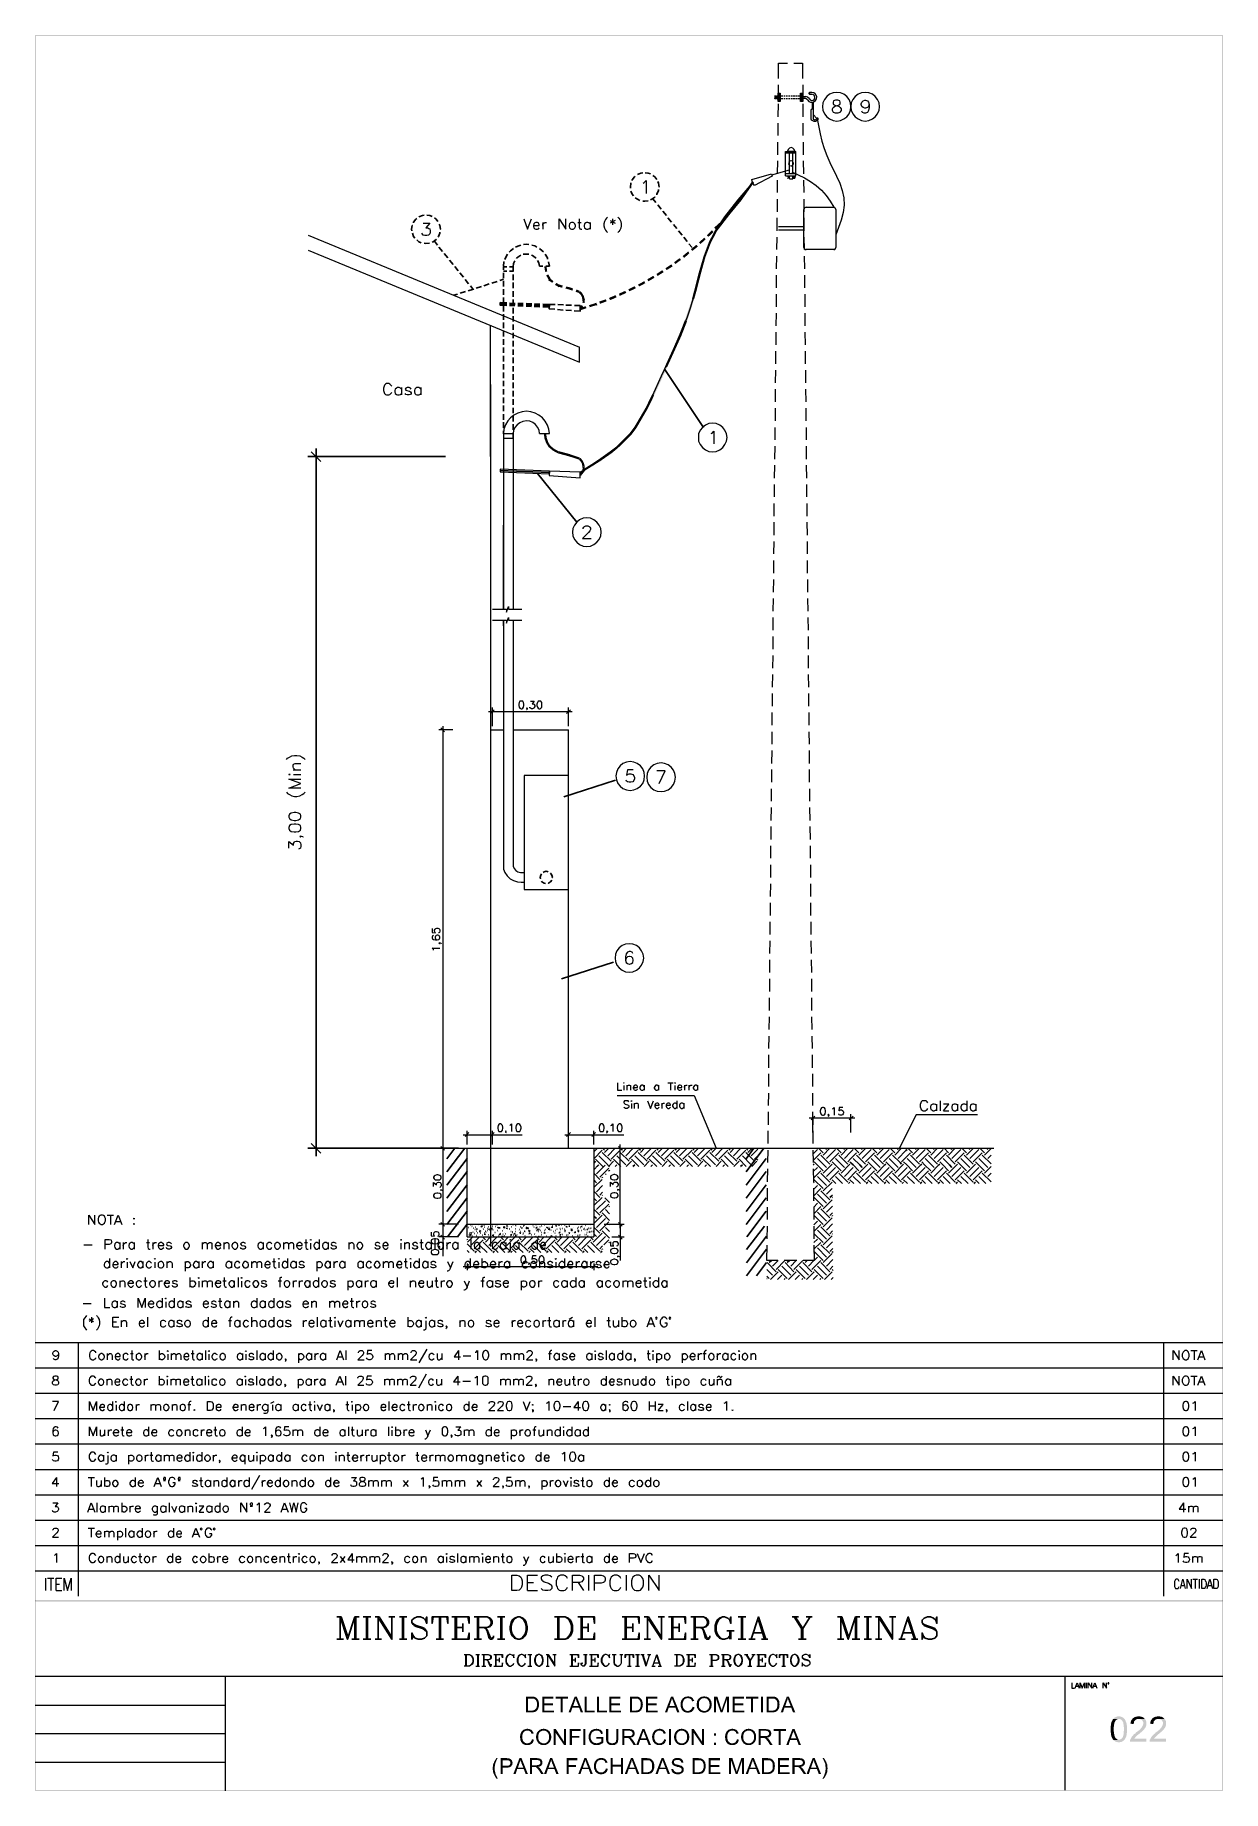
# Paper-space layout 'DGE_BT_020' of a CAD drawing. Header units: millimetres. Extents: x 7 to 203, y 3 to 294.
import ezdxf

# ---------------------------------------------------------------- set-up
doc = ezdxf.new("R2010")
doc.units = ezdxf.units.MM
for name, color, linetype, lineweight in [('DGE_CONTORNOS', 7, 'Continuous', 0), ('DGE_DATOS', 7, 'Continuous', 0), ('DGE_RELLENO', 7, 'Continuous', 0)]:
    doc.layers.add(name, color=color, linetype=linetype, lineweight=lineweight)

# ---------------------------------------------------------------- blocks, each defined once
blk = doc.blocks.new('DGE_BT_020')
at = {"layer": 'DGE_RELLENO', "true_color": 0x000000}
for points in [[(6.5617, 3.2456), (6.731, 3.415), (6.5617, 293.9063)], [(6.731, 3.415), (6.5617, 293.9063), (6.731, 293.737)], [(6.5617, 293.9063), (6.731, 293.737), (203.2847, 293.9063)], [(6.731, 293.737), (203.2847, 293.9063), (203.1153, 293.737)], [(203.2847, 293.9063), (203.1153, 293.737), (203.2847, 3.2456)], [(203.1153, 293.737), (203.2847, 3.2456), (203.1153, 3.415)], [(123.19, 266.7707), (123.5287, 266.5167), (124.841, 269.0144)], [(123.5287, 266.5167), (124.841, 269.0144), (125.1373, 268.8027)], [(123.6557, 267.3634), (124.6293, 268.083), (124.333, 268.2947)], [(123.952, 267.1517), (123.6557, 267.3634), (124.6293, 268.083)], [(124.6717, 268.7604), (125.5607, 269.4377), (125.2643, 269.607)], [(124.968, 268.5487), (124.6717, 268.7604), (125.5607, 269.4377)], [(124.841, 269.0144), (125.1373, 268.8027), (125.1797, 269.5224)], [(125.1373, 268.8027), (125.1797, 269.5224), (125.4337, 269.226)], [(125.1797, 269.5224), (125.4337, 269.226), (125.349, 269.607)], [(125.4337, 269.226), (125.349, 269.607), (125.5183, 269.2684)], [(119.1683, 261.6483), (119.507, 261.479), (121.412, 264.5694)], [(119.507, 261.479), (121.412, 264.5694), (121.7083, 264.3153)], [(121.412, 264.5694), (121.7083, 264.3153), (123.19, 266.7707)], [(121.4543, 264.6117), (122.2163, 264.9503), (121.92, 265.162)], [(121.7083, 264.3577), (121.4543, 264.6117), (122.2163, 264.9503)], [(121.7083, 264.3153), (123.19, 266.7707), (123.5287, 266.5167)], [(121.92, 265.162), (122.4703, 265.2467), (122.174, 265.5007)], [(122.2163, 264.9503), (121.92, 265.162), (122.4703, 265.2467)], [(122.555, 265.9663), (123.571, 266.6437), (123.2747, 266.8977)], [(122.8513, 265.7124), (122.555, 265.9663), (123.571, 266.6437)], [(118.1523, 259.6587), (118.491, 259.5317), (119.1683, 261.6483)], [(118.1523, 261.098), (118.9143, 261.3097), (118.6603, 261.606)], [(118.491, 259.5317), (119.1683, 261.6483), (119.507, 261.479)], [(119.0413, 262.0294), (120.142, 262.5797), (119.888, 262.8337)], [(119.3377, 261.733), (119.0413, 262.0294), (120.142, 262.5797)], [(120.269, 263.2993), (121.3273, 263.892), (121.031, 264.146)], [(120.5653, 263.0454), (120.269, 263.2993), (121.3273, 263.892)], [(115.189, 258.4733), (116.332, 258.8967), (116.078, 259.193)], [(115.4007, 258.177), (115.189, 258.4733), (116.332, 258.8967)], [(116.5013, 259.574), (117.6443, 260.1243), (117.3903, 260.3784)], [(116.7553, 259.32), (116.5013, 259.574), (117.6443, 260.1243)], [(117.2633, 257.288), (117.602, 257.2034), (118.1523, 259.6587)], [(117.602, 257.2034), (118.1523, 259.6587), (118.491, 259.5317)], [(117.8137, 260.7594), (118.4487, 260.844), (118.1523, 261.098)], [(118.0677, 260.5054), (117.8137, 260.7594), (118.4487, 260.844)], [(118.4487, 260.844), (118.1523, 261.098), (118.9143, 261.3097)], [(110.9557, 255.2983), (111.9717, 255.51), (111.76, 255.8487)], [(111.76, 255.8487), (112.141, 255.637), (111.9293, 255.9757)], [(111.9717, 255.51), (111.76, 255.8487), (112.141, 255.637)], [(112.395, 256.3144), (113.538, 256.6954), (113.3263, 256.9917)], [(112.6067, 256.018), (112.395, 256.3144), (113.538, 256.6954)], [(113.792, 257.3304), (114.2153, 257.161), (113.9613, 257.4573)], [(114.046, 257.034), (113.792, 257.3304), (114.2153, 257.161)], [(113.9613, 257.4573), (114.935, 257.796), (114.7233, 258.0924)], [(114.2153, 257.161), (113.9613, 257.4573), (114.935, 257.796)], [(116.4167, 254.4094), (116.7977, 254.2823), (117.2633, 257.288)], [(116.7977, 254.2823), (117.2633, 257.288), (117.602, 257.2034)], [(90.8897, 255.637), (91.2707, 255.637), (91.0167, 254.7903)], [(91.2707, 255.637), (91.0167, 254.7903), (91.3553, 254.9174)], [(91.0167, 254.7903), (91.3553, 254.9174), (91.059, 254.7057)], [(91.3553, 254.9174), (91.059, 254.7057), (91.3977, 254.7903)], [(91.2283, 254.1554), (91.567, 254.2823), (91.2707, 254.0284)], [(91.567, 254.2823), (91.2707, 254.0284), (91.6093, 254.1977)], [(91.2707, 254.0284), (91.6093, 254.1977), (91.6517, 253.3087)], [(91.6093, 254.1977), (91.6517, 253.3087), (91.9903, 253.5204)], [(91.694, 253.2663), (91.948, 253.5627), (92.202, 252.8854)], [(91.948, 253.5627), (92.202, 252.8854), (92.4137, 253.1817)], [(92.6677, 252.5467), (92.8793, 252.8854), (93.2603, 252.2503)], [(92.8793, 252.8854), (93.2603, 252.2503), (93.3873, 252.589)], [(106.426, 252.6313), (107.188, 252.589), (107.0187, 252.9277)], [(107.0187, 252.9277), (107.6113, 252.843), (107.442, 253.1817)], [(107.188, 252.589), (107.0187, 252.9277), (107.6113, 252.843)], [(107.95, 253.478), (109.1353, 253.732), (108.966, 254.0707)], [(108.1193, 253.1394), (107.95, 253.478), (109.1353, 253.732)], [(109.474, 254.367), (110.6593, 254.6634), (110.4477, 255.002)], [(109.6433, 254.0284), (109.474, 254.367), (110.6593, 254.6634)], [(111.1673, 255.002), (110.9557, 255.2983), (111.9717, 255.51)], [(115.7817, 251.8694), (116.1627, 251.7847), (116.4167, 254.4094)], [(116.1627, 251.7847), (116.4167, 254.4094), (116.7977, 254.2823)], [(93.853, 252.081), (93.3873, 252.589), (93.2603, 252.2503)], [(93.9377, 252.462), (93.853, 252.081), (93.3873, 252.589)], [(94.996, 251.7847), (94.5303, 252.2927), (94.4033, 251.954)], [(95.0807, 252.1657), (94.996, 251.7847), (94.5303, 252.2927)], [(95.5463, 251.6153), (95.0807, 252.1657), (94.996, 251.7847)], [(95.6733, 251.954), (95.5463, 251.6153), (95.0807, 252.1657)], [(96.647, 251.2344), (96.2237, 251.7847), (96.0967, 251.4037)], [(96.774, 251.573), (96.647, 251.2344), (96.2237, 251.7847)], [(96.901, 250.938), (96.8587, 251.5307), (96.6047, 251.2344)], [(97.1973, 251.1497), (96.901, 250.938), (96.8587, 251.5307)], [(97.1127, 250.557), (97.1973, 251.1497), (96.901, 250.938)], [(97.4513, 250.684), (97.1127, 250.557), (97.1973, 251.1497)], [(97.1973, 250.0913), (97.4513, 250.684), (97.1127, 250.557)], [(97.5783, 250.1337), (97.1973, 250.0913), (97.4513, 250.684)], [(97.2397, 249.7527), (97.5783, 250.176), (97.1973, 250.0913)], [(97.5783, 249.7104), (97.2397, 249.7527), (97.5783, 250.176)], [(99.9913, 249.795), (101.219, 249.8374), (101.092, 250.176)], [(101.6, 250.3877), (102.1503, 250.176), (101.981, 250.557)], [(101.7693, 250.049), (101.6, 250.3877), (102.1503, 250.176)], [(101.981, 250.557), (102.87, 250.5147), (102.7007, 250.8534)], [(102.1503, 250.176), (101.981, 250.557), (102.87, 250.5147)], [(103.251, 251.1073), (104.4787, 251.2344), (104.3093, 251.573)], [(103.378, 250.7264), (103.251, 251.1073), (104.4787, 251.2344)], [(104.8173, 251.827), (106.045, 251.9964), (105.8757, 252.335)], [(104.9867, 251.4884), (104.8173, 251.827), (106.045, 251.9964)], [(106.5953, 252.2927), (106.426, 252.6313), (107.188, 252.589)], [(114.173, 246.7047), (114.554, 246.5777), (115.3583, 250.2607)], [(114.554, 246.5777), (115.3583, 250.2607), (115.697, 250.1337)], [(115.3583, 250.2607), (115.697, 250.1337), (115.7817, 251.8694)], [(115.697, 250.1337), (115.7817, 251.8694), (116.1627, 251.7847)], [(96.6893, 248.8637), (97.2397, 248.8637), (96.9433, 249.1177)], [(96.9433, 248.5674), (96.6893, 248.8637), (97.2397, 248.8637)], [(96.774, 248.7367), (97.8747, 248.6944), (97.7477, 249.033)], [(96.8587, 248.3557), (96.774, 248.7367), (97.8747, 248.6944)], [(96.9433, 249.1177), (97.3243, 249.033), (97.028, 249.2024)], [(97.2397, 248.8637), (96.9433, 249.1177), (97.3243, 249.033)], [(97.1973, 249.6257), (97.5783, 249.7104), (97.2397, 249.7527)], [(97.5783, 249.541), (97.1973, 249.6257), (97.5783, 249.7104)], [(98.298, 249.2024), (99.5257, 249.2024), (99.3987, 249.541)], [(98.425, 248.8637), (98.298, 249.2024), (99.5257, 249.2024)], [(100.1183, 249.414), (99.9913, 249.795), (101.219, 249.8374)], [(112.1833, 241.921), (112.522, 241.7517), (113.1993, 244.2493)], [(112.522, 241.7517), (113.1993, 244.2493), (113.5803, 244.08)], [(113.1993, 244.2493), (113.5803, 244.08), (114.173, 246.7047)], [(113.5803, 244.08), (114.173, 246.7047), (114.554, 246.5777)], [(110.871, 239.0424), (111.2097, 238.873), (112.1833, 241.921)], [(111.2097, 238.873), (112.1833, 241.921), (112.522, 241.7517)], [(108.7543, 234.428), (109.093, 234.2587), (110.871, 239.0424)], [(109.093, 234.2587), (110.871, 239.0424), (111.2097, 238.873)], [(107.6537, 232.1844), (107.9923, 232.015), (108.7543, 234.428)], [(107.9923, 232.015), (108.7543, 234.428), (109.093, 234.2587)], [(105.8333, 229.094), (106.172, 228.8823), (107.6537, 232.1844)], [(106.172, 228.8823), (107.6537, 232.1844), (107.9923, 232.015)], [(90.805, 227.9087), (91.186, 227.9087), (90.932, 227.1044)], [(91.186, 227.9087), (90.932, 227.1044), (91.313, 227.2313)], [(90.932, 227.1044), (91.313, 227.2313), (91.186, 226.3847)], [(91.313, 227.2313), (91.186, 226.3847), (91.5247, 226.554)], [(102.87, 225.8344), (103.124, 225.5804), (104.9867, 227.951)], [(103.124, 225.5804), (104.9867, 227.951), (105.283, 227.697)], [(104.9867, 227.951), (105.283, 227.697), (105.8333, 229.094)], [(105.283, 227.697), (105.8333, 229.094), (106.172, 228.8823)], [(91.186, 226.3847), (91.5247, 226.554), (91.6093, 225.7073)], [(91.5247, 226.554), (91.6093, 225.7073), (91.9057, 225.919)], [(91.6093, 225.7073), (91.8633, 225.9614), (92.329, 225.1147)], [(91.8633, 225.9614), (92.329, 225.1147), (92.5407, 225.411)], [(92.329, 225.1147), (92.5407, 225.411), (93.1757, 224.649)], [(92.5407, 225.411), (93.1757, 224.649), (93.3027, 224.9877)], [(94.9537, 224.1833), (93.3027, 225.03), (93.218, 224.649)], [(95.0383, 224.5644), (94.9537, 224.1833), (93.3027, 225.03)], [(96.647, 223.633), (95.0383, 224.5644), (94.9537, 224.1833)], [(96.774, 223.9717), (96.647, 223.633), (95.0383, 224.5644)], [(96.901, 223.3367), (96.8587, 223.9294), (96.6047, 223.6754)], [(97.1973, 223.5483), (96.901, 223.3367), (96.8587, 223.9294)], [(100.076, 223.8024), (100.2877, 223.4637), (101.854, 225.0724)], [(100.2877, 223.4637), (101.854, 225.0724), (102.108, 224.7337)], [(101.854, 225.0724), (102.108, 224.7337), (102.87, 225.8344)], [(102.108, 224.7337), (102.87, 225.8344), (103.124, 225.5804)], [(96.6893, 221.1777), (96.9857, 220.966), (97.4513, 222.109)], [(96.6893, 221.2624), (97.2397, 221.3047), (96.9433, 221.5163)], [(96.9433, 220.966), (96.6893, 221.2624), (97.2397, 221.3047)], [(97.1127, 222.9557), (97.1973, 223.5483), (96.901, 223.3367)], [(96.9433, 221.5163), (97.4937, 221.6857), (97.155, 221.8127)], [(97.2397, 221.3047), (96.9433, 221.5163), (97.4937, 221.6857)], [(96.9857, 220.966), (97.4513, 222.109), (97.7053, 221.855)], [(97.4513, 223.0827), (97.1127, 222.9557), (97.1973, 223.5483)], [(97.1973, 222.5323), (97.4513, 223.0827), (97.1127, 222.9557)], [(97.155, 221.8127), (97.5783, 222.109), (97.2397, 222.1514)], [(97.4937, 221.6857), (97.155, 221.8127), (97.5783, 222.109)], [(97.5783, 222.5747), (97.1973, 222.5323), (97.4513, 223.0827)], [(97.2397, 222.1514), (97.5783, 222.5747), (97.1973, 222.49)], [(97.5783, 222.109), (97.2397, 222.1514), (97.5783, 222.5747)], [(97.4513, 222.109), (97.7053, 221.855), (98.806, 222.9557)], [(97.7053, 221.855), (98.806, 222.9557), (99.0177, 222.6594)], [(98.806, 222.9557), (99.0177, 222.6594), (100.076, 223.8024)], [(99.0177, 222.6594), (100.076, 223.8024), (100.2877, 223.4637)], [(6.5617, 34.6993), (6.6887, 34.5723), (6.5617, 34.8263)], [(6.6887, 34.5723), (6.5617, 34.8263), (203.1577, 34.5723)], [(6.5617, 34.8263), (203.1577, 34.5723), (203.2847, 34.8263)], [(6.5617, 3.2456), (6.6887, 3.3726), (6.5617, 34.6993)], [(6.6887, 3.3726), (6.5617, 34.6993), (6.6887, 34.5723)], [(203.1577, 34.5723), (203.2847, 34.8263), (203.2847, 34.6993)], [(203.2847, 34.6993), (203.1577, 34.5723), (203.2847, 3.2456)], [(203.1577, 34.5723), (203.2847, 3.2456), (203.1577, 3.3726)], [(88.773, 18.8666), (87.884, 18.8666), (87.884, 16.2419), (89.1117, 16.2419), (89.154, 16.2843), (89.281, 16.2843), (89.3657, 16.3266), (89.408, 16.3689), (89.4927, 16.3689), (89.535, 16.4113), (89.5773, 16.4536), (89.6197, 16.4959), (89.662, 16.5383), (88.2227, 16.5383), (88.2227, 18.5279), (88.773, 18.5279), (89.662, 18.5703), (89.6197, 18.6126), (89.5773, 18.6549), (89.4927, 18.6973), (89.4503, 18.7396), (89.3657, 18.782), (89.3233, 18.782), (89.2387, 18.8243), (88.9423, 18.8243), (88.8577, 18.8666)], [(89.662, 18.5703), (88.773, 18.5279), (89.1117, 18.5279), (89.154, 18.4856), (89.2387, 18.4856), (89.281, 18.4433), (89.3233, 18.4009), (89.408, 18.3586), (89.4503, 18.3163), (89.4927, 18.2739), (89.535, 18.1893), (89.5773, 18.147), (89.5773, 18.1046), (89.6197, 18.0199), (89.6197, 17.9776), (89.662, 17.8929), (89.662, 17.2579), (89.6197, 17.1733), (89.6197, 17.0463), (89.5773, 17.0463), (89.5773, 16.9616), (89.535, 16.8769), (89.4927, 16.8346), (89.4503, 16.7923), (89.408, 16.7499), (89.3657, 16.7076), (89.3233, 16.6653), (89.2387, 16.623), (89.154, 16.5806), (89.027, 16.5806), (88.9423, 16.5383), (88.2227, 16.5383), (89.662, 16.5383), (89.7467, 16.5806), (89.789, 16.6653), (89.789, 16.7076), (89.8313, 16.7499), (89.8737, 16.8346), (89.916, 16.8769), (89.916, 16.9616), (89.9583, 17.0463), (89.9583, 17.131), (90.0007, 17.1733), (90.0007, 17.4696), (90.043, 17.5543), (90.043, 17.5966), (90.0007, 17.6813), (90.0007, 17.8929), (89.9583, 17.9776), (89.9583, 18.1046), (89.916, 18.1893), (89.916, 18.2316), (89.8737, 18.2739), (89.8313, 18.3586), (89.789, 18.4009), (89.7467, 18.4856), (89.7043, 18.5279)], [(92.4137, 18.8666), (90.551, 18.8666), (90.551, 16.2419), (92.4983, 16.2419), (92.4983, 16.5383), (90.8897, 16.5383), (90.8897, 17.4273), (92.329, 17.4273), (92.329, 17.7236), (90.8897, 17.7236), (90.8897, 18.5279), (92.4137, 18.5279)], [(94.8267, 18.8666), (92.7523, 18.8666), (92.7523, 18.5279), (93.599, 18.5279), (93.599, 16.2419), (93.9377, 16.2419), (93.9377, 18.5279), (94.8267, 18.5279)], [(96.266, 18.8666), (95.9273, 18.8666), (94.9113, 16.2419), (95.2923, 16.2419), (95.5463, 17.0463), (96.647, 17.0463), (95.6733, 17.3003), (95.9273, 18.0623), (95.9273, 18.1046), (95.9697, 18.147), (96.012, 18.2316), (96.012, 18.2739), (96.0543, 18.3586), (96.0543, 18.4856), (96.0967, 18.5703)], [(96.266, 18.8666), (96.0967, 18.5703), (96.0967, 18.4856), (96.139, 18.4009), (96.139, 18.3586), (96.1813, 18.2739), (96.2237, 18.1893), (96.2237, 18.1046), (96.266, 18.0199), (96.5623, 17.3003), (95.6733, 17.3003), (96.647, 17.0463), (96.9433, 16.2419), (97.3243, 16.2419)], [(97.917, 18.8666), (97.5783, 18.8666), (97.5783, 16.2419), (99.2293, 16.2419), (99.2293, 16.5383), (97.917, 16.5383)], [(99.949, 18.8666), (99.6103, 18.8666), (99.6103, 16.2419), (101.2613, 16.2419), (101.2613, 16.5383), (99.949, 16.5383)], [(103.505, 18.8666), (101.6423, 18.8666), (101.6423, 16.2419), (103.5897, 16.2419), (103.5897, 16.5383), (101.981, 16.5383), (101.981, 17.4273), (103.4203, 17.4273), (103.4203, 17.7236), (101.981, 17.7236), (101.981, 18.5279), (103.505, 18.5279)], [(105.9603, 18.8666), (105.0713, 18.8666), (105.0713, 16.2419), (106.299, 16.2419), (106.3413, 16.2843), (106.4683, 16.2843), (106.553, 16.3266), (106.5953, 16.3689), (106.68, 16.3689), (106.7223, 16.4113), (106.7647, 16.4536), (106.807, 16.4959), (106.8493, 16.5383), (105.41, 16.5383), (105.41, 18.5279), (105.9603, 18.5279), (106.8493, 18.5703), (106.807, 18.6126), (106.7647, 18.6549), (106.68, 18.6973), (106.6377, 18.7396), (106.553, 18.782), (106.5107, 18.782), (106.426, 18.8243), (106.1297, 18.8243), (106.045, 18.8666)], [(106.8493, 18.5703), (105.9603, 18.5279), (106.299, 18.5279), (106.3413, 18.4856), (106.426, 18.4856), (106.4683, 18.4433), (106.5107, 18.4009), (106.5953, 18.3586), (106.6377, 18.3163), (106.68, 18.2739), (106.7223, 18.1893), (106.7647, 18.147), (106.7647, 18.1046), (106.807, 18.0199), (106.807, 17.9776), (106.8493, 17.8929), (106.8493, 17.2579), (106.807, 17.1733), (106.807, 17.0463), (106.7647, 17.0463), (106.7647, 16.9616), (106.7223, 16.8769), (106.68, 16.8346), (106.6377, 16.7923), (106.5953, 16.7499), (106.553, 16.7076), (106.5107, 16.6653), (106.426, 16.623), (106.3413, 16.5806), (106.2143, 16.5806), (106.1297, 16.5383), (105.41, 16.5383), (106.8493, 16.5383), (106.934, 16.5806), (106.9763, 16.6653), (106.9763, 16.7076), (107.0187, 16.7499), (107.061, 16.8346), (107.1033, 16.8769), (107.1033, 16.9616), (107.1457, 17.0463), (107.1457, 17.131), (107.188, 17.1733), (107.188, 17.4696), (107.2303, 17.5543), (107.2303, 17.5966), (107.188, 17.6813), (107.188, 17.8929), (107.1457, 17.9776), (107.1457, 18.1046), (107.1033, 18.1893), (107.1033, 18.2316), (107.061, 18.2739), (107.0187, 18.3586), (106.9763, 18.4009), (106.934, 18.4856), (106.8917, 18.5279)], [(109.601, 18.8666), (107.7383, 18.8666), (107.7383, 16.2419), (109.6857, 16.2419), (109.6857, 16.5383), (108.077, 16.5383), (108.077, 17.4273), (109.5163, 17.4273), (109.5163, 17.7236), (108.077, 17.7236), (108.077, 18.5279), (109.601, 18.5279)], [(112.2257, 18.8666), (111.887, 18.8666), (110.871, 16.2419), (111.252, 16.2419), (111.506, 17.0463), (112.6067, 17.0463), (111.633, 17.3003), (111.887, 18.0623), (111.887, 18.1046), (111.9293, 18.147), (111.9717, 18.2316), (111.9717, 18.2739), (112.014, 18.3586), (112.014, 18.4856), (112.0563, 18.5703)], [(112.2257, 18.8666), (112.0563, 18.5703), (112.0563, 18.4856), (112.0987, 18.4009), (112.0987, 18.3586), (112.141, 18.2739), (112.1833, 18.1893), (112.1833, 18.1046), (112.2257, 18.0199), (112.522, 17.3003), (111.633, 17.3003), (112.6067, 17.0463), (112.903, 16.2419), (113.284, 16.2419)], [(114.681, 18.9089), (114.5963, 18.9089), (114.554, 18.8666), (114.3847, 18.8666), (114.3423, 18.8243), (114.2577, 18.8243), (114.173, 18.782), (114.1307, 18.782), (114.046, 18.7396), (114.0037, 18.6973), (113.9613, 18.6549), (113.8767, 18.6126), (113.8343, 18.5703), (113.792, 18.5279), (113.7497, 18.4433), (113.7073, 18.4009), (113.665, 18.3586), (113.6227, 18.2739), (113.5803, 18.1893), (113.5803, 18.147), (113.538, 18.0623), (113.538, 18.0199), (113.4957, 17.9353), (113.4957, 17.8083), (113.4533, 17.7236), (113.4533, 17.4273), (113.4957, 17.3426), (113.4957, 17.131), (113.538, 17.0463), (113.538, 17.0039), (113.5803, 16.9193), (113.6227, 16.8769), (113.6227, 16.7923), (113.665, 16.7076), (113.7073, 16.6653), (113.7497, 16.623), (113.792, 16.5383), (113.8343, 16.4959), (113.8767, 16.4536), (114.681, 16.4959), (114.4693, 16.4959), (114.427, 16.5383), (114.3423, 16.5383), (114.3, 16.5806), (114.2153, 16.623), (114.173, 16.6653), (114.1307, 16.7076), (114.0883, 16.7499), (114.0037, 16.7923), (114.0037, 16.8346), (113.9613, 16.9193), (113.919, 17.0039), (113.8767, 17.0463), (113.8767, 17.1733), (113.8343, 17.2579), (113.8343, 17.8506), (113.8767, 17.9353), (113.8767, 17.9776), (113.919, 18.0623), (113.919, 18.1046), (113.9613, 18.1893), (114.0037, 18.2316), (114.046, 18.3163), (114.0883, 18.3586), (114.1307, 18.4009), (114.173, 18.4433), (114.2153, 18.4856), (114.2577, 18.4856), (114.3423, 18.5279), (114.3847, 18.5703), (114.554, 18.5703), (114.5963, 18.6126), (115.443, 18.6126), (115.4007, 18.6549), (115.3583, 18.6973), (115.316, 18.7396), (115.2737, 18.7396), (115.189, 18.782), (115.1467, 18.8243), (115.062, 18.8243), (114.9773, 18.8666), (114.8503, 18.8666), (114.7657, 18.9089)], [(115.443, 18.6126), (114.681, 18.6126), (114.7233, 18.6126), (114.808, 18.5703), (114.935, 18.5703), (115.0197, 18.5279), (115.062, 18.4856), (115.1043, 18.4856), (115.1467, 18.4433), (115.2313, 18.4009), (115.2737, 18.3163), (115.2737, 18.2739), (115.316, 18.1893), (115.3583, 18.147), (115.4007, 18.0623), (115.7393, 18.147), (115.697, 18.1893), (115.697, 18.2316), (115.6547, 18.3163), (115.6123, 18.3586), (115.57, 18.4433), (115.5277, 18.4856), (115.4853, 18.5703)], [(116.586, 18.6126), (116.5437, 18.5703), (116.459, 18.5279), (116.459, 18.4856), (116.4167, 18.4433), (116.3743, 18.4009), (116.332, 18.3586), (116.2897, 18.2739), (116.2897, 18.2316), (116.2473, 18.1893), (116.205, 18.1046), (116.205, 18.0199), (116.1627, 17.9776), (116.1627, 17.8083), (116.1203, 17.7659), (116.1203, 17.3426), (116.1627, 17.2579), (116.1627, 17.131), (116.205, 17.0463), (116.205, 17.0039), (116.2473, 16.9193), (116.2897, 16.8769), (116.2897, 16.8346), (116.332, 16.7923), (116.3743, 16.7076), (116.4167, 16.6653), (116.459, 16.623), (116.5013, 16.5383), (116.5437, 16.4959), (116.586, 16.4536), (116.6707, 16.4113), (116.713, 16.3689), (116.7553, 16.3689), (116.7977, 16.3266), (116.8823, 16.2843), (116.9247, 16.2843), (117.0093, 16.2419), (117.094, 16.2419), (117.1363, 16.1996), (117.3903, 16.1996), (117.602, 16.1996), (117.6867, 16.2419), (117.729, 16.2419), (117.8137, 16.2843), (117.856, 16.2843), (117.9407, 16.3266), (118.0253, 16.3689), (118.0677, 16.4113), (118.1523, 16.4536), (118.1947, 16.4959), (117.221, 16.4959), (117.1363, 16.5383), (117.094, 16.5383), (117.0093, 16.5806), (116.967, 16.5806), (116.8823, 16.623), (116.84, 16.6653), (116.7977, 16.7076), (116.7553, 16.7499), (116.713, 16.7923), (116.6707, 16.8346), (116.6283, 16.8769), (116.6283, 16.9193), (116.586, 17.0039), (116.5437, 17.0463), (116.5437, 17.131), (116.5013, 17.2156), (116.5013, 17.8929), (116.5437, 17.9776), (116.5437, 18.0199), (116.586, 18.1046), (116.6283, 18.147), (116.6283, 18.1893), (116.6707, 18.2739), (116.713, 18.3163), (116.7553, 18.3586), (116.7977, 18.4009), (116.84, 18.4433), (116.9247, 18.4856), (116.967, 18.4856), (117.0093, 18.5279), (117.094, 18.5703), (117.221, 18.5703), (117.3057, 18.6126), (117.3903, 18.6126)], [(117.3903, 18.9089), (117.3057, 18.9089), (117.221, 18.8666), (117.0093, 18.8666), (116.9247, 18.8243), (116.8823, 18.782), (116.7977, 18.782), (116.7553, 18.7396), (116.6707, 18.6973), (116.6283, 18.6549), (116.586, 18.6126), (117.4327, 18.6126), (117.5173, 18.5703), (117.6443, 18.5703), (117.729, 18.5279), (117.7713, 18.4856), (117.856, 18.4856), (117.8983, 18.4433), (117.9407, 18.4009), (117.983, 18.3586), (118.0253, 18.2739), (118.0677, 18.2316), (118.11, 18.147), (118.1523, 18.1046), (118.1947, 18.0623), (118.1947, 17.9776), (118.237, 17.9353), (118.237, 17.6813), (118.2793, 17.639), (118.2793, 17.3849), (118.237, 17.3003), (118.237, 17.1733), (118.1947, 17.0886), (118.1947, 17.0463), (118.1523, 16.9616), (118.11, 16.9193), (118.11, 16.8769), (118.0677, 16.8346), (118.0253, 16.7499), (117.9407, 16.7076), (117.8983, 16.6653), (117.856, 16.623), (117.7713, 16.5806), (117.729, 16.5383), (117.6443, 16.5383), (117.602, 16.4959), (117.3903, 16.4959), (118.1947, 16.4959), (118.237, 16.5383), (118.2793, 16.5806), (118.3217, 16.6653), (118.364, 16.7076), (118.4063, 16.7499), (118.4487, 16.8346), (118.491, 16.9193), (118.5333, 16.9616), (118.5333, 17.0463), (118.5757, 17.0886), (118.5757, 17.2579), (118.618, 17.3003), (118.618, 17.7659), (118.5757, 17.8506), (118.5757, 17.9776), (118.5333, 18.0623), (118.5333, 18.1046), (118.491, 18.1893), (118.4487, 18.2316), (118.4487, 18.2739), (118.4063, 18.3163), (118.4063, 18.4009), (118.364, 18.4433), (118.2793, 18.4856), (118.237, 18.5279), (118.1947, 18.6126), (118.1523, 18.6549), (118.0677, 18.6973), (118.0253, 18.7396), (117.983, 18.7396), (117.9407, 18.782), (117.856, 18.782), (117.8137, 18.8243), (117.729, 18.8666), (117.5173, 18.8666), (117.4327, 18.9089)], [(119.5493, 18.8666), (118.999, 18.8666), (118.999, 16.2419), (119.3377, 16.2419), (119.3377, 18.4433)], [(119.5493, 18.8666), (119.3377, 18.4433), (120.0997, 16.2419), (120.269, 16.623), (120.269, 16.7076), (120.2267, 16.7499), (120.2267, 16.8346), (120.1843, 16.9193), (120.142, 17.0039)], [(121.4967, 18.8666), (121.031, 18.8666), (120.396, 17.0463), (120.396, 16.9616), (120.3537, 16.8769), (120.3113, 16.7923), (120.3113, 16.6653), (120.269, 16.623), (120.0997, 16.2419), (120.396, 16.2419), (121.158, 18.4433)], [(121.4967, 18.8666), (121.158, 18.4433), (121.158, 16.2419), (121.4967, 16.2419)], [(123.952, 18.8666), (122.0893, 18.8666), (122.0893, 16.2419), (124.0367, 16.2419), (124.0367, 16.5383), (122.428, 16.5383), (122.428, 17.4273), (123.8673, 17.4273), (123.8673, 17.7236), (122.428, 17.7236), (122.428, 18.5279), (123.952, 18.5279)], [(126.365, 18.8666), (124.2907, 18.8666), (124.2907, 18.5279), (125.1373, 18.5279), (125.1373, 16.2419), (125.476, 16.2419), (125.476, 18.5279), (126.365, 18.5279)], [(126.7883, 18.8666), (127.127, 18.8666), (127.127, 16.2419), (126.7883, 16.2419), (126.7883, 18.8666)], [(128.6087, 18.8666), (127.7197, 18.8666), (127.7197, 16.2419), (128.9473, 16.2419), (128.9897, 16.2843), (129.1167, 16.2843), (129.2013, 16.3266), (129.2437, 16.3689), (129.3283, 16.3689), (129.3707, 16.4113), (129.413, 16.4536), (129.4553, 16.4959), (129.4977, 16.5383), (128.0583, 16.5383), (128.0583, 18.5279), (128.6087, 18.5279), (129.4977, 18.5703), (129.4553, 18.6126), (129.413, 18.6549), (129.3283, 18.6973), (129.286, 18.7396), (129.2013, 18.782), (129.159, 18.782), (129.0743, 18.8243), (128.778, 18.8243), (128.6933, 18.8666)], [(129.4977, 18.5703), (128.6087, 18.5279), (128.9473, 18.5279), (128.9897, 18.4856), (129.0743, 18.4856), (129.1167, 18.4433), (129.159, 18.4009), (129.2437, 18.3586), (129.286, 18.3163), (129.3283, 18.2739), (129.3707, 18.1893), (129.413, 18.147), (129.413, 18.1046), (129.4553, 18.0199), (129.4553, 17.9776), (129.4977, 17.8929), (129.4977, 17.2579), (129.4553, 17.1733), (129.4553, 17.0463), (129.413, 17.0463), (129.413, 16.9616), (129.3707, 16.8769), (129.3283, 16.8346), (129.286, 16.7923), (129.2437, 16.7499), (129.2013, 16.7076), (129.159, 16.6653), (129.0743, 16.623), (128.9897, 16.5806), (128.8627, 16.5806), (128.778, 16.5383), (128.0583, 16.5383), (129.4977, 16.5383), (129.5823, 16.5806), (129.6247, 16.6653), (129.6247, 16.7076), (129.667, 16.7499), (129.7093, 16.8346), (129.7517, 16.8769), (129.7517, 16.9616), (129.794, 17.0463), (129.794, 17.131), (129.8363, 17.1733), (129.8363, 17.4696), (129.8787, 17.5543), (129.8787, 17.5966), (129.8363, 17.6813), (129.8363, 17.8929), (129.794, 17.9776), (129.794, 18.1046), (129.7517, 18.1893), (129.7517, 18.2316), (129.7093, 18.2739), (129.667, 18.3586), (129.6247, 18.4009), (129.5823, 18.4856), (129.54, 18.5279)], [(131.4027, 18.8666), (131.064, 18.8666), (130.048, 16.2419), (130.429, 16.2419), (130.683, 17.0463), (131.7837, 17.0463), (130.81, 17.3003), (131.064, 18.0623), (131.064, 18.1046), (131.1063, 18.147), (131.1487, 18.2316), (131.1487, 18.2739), (131.191, 18.3586), (131.191, 18.4856), (131.2333, 18.5703)], [(131.4027, 18.8666), (131.2333, 18.5703), (131.2333, 18.4856), (131.2757, 18.4009), (131.2757, 18.3586), (131.318, 18.2739), (131.3603, 18.1893), (131.3603, 18.1046), (131.4027, 18.0199), (131.699, 17.3003), (130.81, 17.3003), (131.7837, 17.0463), (132.08, 16.2419), (132.461, 16.2419)], [(115.443, 17.1733), (115.443, 17.131), (115.4007, 17.0886), (115.4007, 17.0039), (115.3583, 16.9193), (115.316, 16.8769), (115.2737, 16.7923), (115.2313, 16.7499), (115.189, 16.7076), (115.1467, 16.6653), (115.1467, 16.623), (115.062, 16.623), (115.0197, 16.5806), (114.935, 16.5383), (114.8927, 16.5383), (114.808, 16.4959), (114.681, 16.4959), (113.8767, 16.4536), (113.9613, 16.4113), (114.0037, 16.3689), (114.046, 16.3266), (114.1307, 16.3266), (114.173, 16.2843), (114.2577, 16.2419), (114.3847, 16.2419), (114.4693, 16.1996), (114.8503, 16.1996), (114.935, 16.2419), (115.062, 16.2419), (115.1467, 16.2843), (115.189, 16.3266), (115.2737, 16.3266), (115.316, 16.3689), (115.4007, 16.4113), (115.4007, 16.4536), (115.4853, 16.4959), (115.5277, 16.5383), (115.57, 16.5806), (115.6123, 16.6653), (115.6123, 16.7076), (115.6547, 16.7923), (115.697, 16.8346), (115.7393, 16.9193), (115.7393, 17.0039), (115.7817, 17.0886)], [(185.1237, 15.1413), (185.039, 15.0566), (184.9967, 14.972), (184.9543, 14.8449), (184.8697, 14.7603), (184.8273, 14.6333), (184.8273, 14.5909), (184.785, 14.5063), (184.785, 14.4216), (184.7427, 14.2946), (184.7427, 14.0829), (184.7003, 13.956), (184.7003, 12.94), (184.7427, 12.813), (184.7427, 12.5589), (184.785, 12.432), (184.8273, 12.3473), (184.8273, 12.2203), (184.8697, 12.1356), (184.912, 12.0509), (184.9543, 11.9663), (184.9967, 11.8816), (185.039, 11.797), (185.0813, 11.7546), (185.166, 11.6699), (186.055, 11.7123), (186.0127, 11.7123), (185.8857, 11.7546), (185.801, 11.7546), (185.7163, 11.8393), (185.6317, 11.8816), (185.547, 11.9663), (185.4623, 12.0509), (185.4623, 12.0933), (185.42, 12.1356), (185.3777, 12.2203), (185.3353, 12.3049), (185.3353, 12.3896), (185.293, 12.4743), (185.293, 12.6013), (185.2507, 12.7283), (185.2507, 12.9823), (185.2083, 13.1093), (185.2083, 13.8289), (185.2507, 13.9983), (185.2507, 14.2099), (185.293, 14.3369), (185.293, 14.464), (185.3353, 14.5486), (185.3777, 14.6333), (185.42, 14.7179), (185.4623, 14.8026), (185.4623, 14.8449), (185.547, 14.9296), (185.6317, 15.0143), (185.7163, 15.0566), (185.8433, 15.0989), (185.928, 15.1413), (186.055, 15.1413)], [(186.055, 15.5646), (185.801, 15.5646), (185.674, 15.5223), (185.5893, 15.4799), (185.4623, 15.4376), (185.3777, 15.3953), (185.293, 15.3106), (185.2507, 15.3106), (185.2083, 15.2259), (185.1237, 15.1413), (186.182, 15.1413), (186.309, 15.0989), (186.3937, 15.0566), (186.4783, 14.972), (186.563, 14.8873), (186.6477, 14.8026), (186.69, 14.7179), (186.7323, 14.6756), (186.7747, 14.5909), (186.7747, 14.5063), (186.817, 14.3793), (186.817, 14.2946), (186.8593, 14.1676), (186.8593, 13.9136), (186.9017, 13.7443), (186.9017, 13.2363), (186.8593, 13.0669), (186.8593, 12.6859), (186.817, 12.5589), (186.817, 12.4743), (186.7747, 12.3473), (186.7323, 12.2626), (186.7323, 12.1779), (186.69, 12.1356), (186.6477, 12.0509), (186.6053, 12.0086), (186.5207, 11.9239), (186.436, 11.8393), (186.3513, 11.797), (186.2667, 11.7546), (186.1397, 11.7123), (186.055, 11.7123), (185.166, 11.6699), (185.2083, 11.5853), (185.293, 11.5429), (185.42, 11.4583), (185.5047, 11.4159), (185.5893, 11.3736), (185.7163, 11.3313), (185.801, 11.3313), (185.928, 11.289), (186.055, 11.289), (186.182, 11.289), (186.309, 11.3313), (186.436, 11.3313), (186.5207, 11.3736), (186.6477, 11.4159), (186.7323, 11.5006), (186.817, 11.5429), (186.8593, 11.5853), (186.9017, 11.6276), (186.9863, 11.7123), (187.071, 11.797), (187.1133, 11.9239), (187.1557, 12.0086), (187.2403, 12.1356), (187.2827, 12.2626), (187.2827, 12.3896), (187.325, 12.4743), (187.3673, 12.5589), (187.3673, 12.813), (187.4097, 12.8976), (187.4097, 14.0406), (187.3673, 14.1253), (187.3673, 14.2523), (187.325, 14.3369), (187.325, 14.4216), (187.2827, 14.5486), (187.2403, 14.6333), (187.198, 14.7603), (187.1557, 14.8449), (187.1133, 14.972), (187.071, 15.0566), (186.9863, 15.1413), (186.9017, 15.2259), (186.817, 15.3106), (186.7323, 15.3953), (186.6477, 15.4376), (186.6053, 15.4376), (186.5207, 15.4799), (186.3937, 15.5223), (186.309, 15.5646), (186.182, 15.5646)], [(190.373, 15.1413), (189.3147, 15.1413), (189.5263, 15.1413), (189.611, 15.0989), (189.738, 15.0566), (189.8227, 15.0143), (189.9073, 14.9296), (189.992, 14.8449), (190.0343, 14.7603), (190.0767, 14.6333), (190.119, 14.5486), (190.119, 14.3369), (190.0767, 14.2523), (190.0767, 14.1253), (189.992, 14.0406), (189.9497, 13.9136), (189.865, 13.7866), (189.8227, 13.7443), (189.7803, 13.6596), (189.6957, 13.6173), (189.6533, 13.5326), (189.5687, 13.448), (189.484, 13.3633), (189.3993, 13.2786), (189.2723, 13.1939), (189.1877, 13.1093), (189.0607, 13.0246), (188.9337, 12.94), (188.849, 12.8553), (188.7643, 12.7283), (188.6373, 12.6859), (188.5527, 12.6013), (188.468, 12.5166), (188.4257, 12.432), (188.341, 12.3473), (188.2987, 12.3049), (188.214, 12.2203), (188.1717, 12.1356), (188.087, 12.0086), (188.0447, 11.9239), (188.0023, 11.8393), (187.96, 11.7123), (187.9177, 11.7123), (187.9177, 11.5853), (187.8753, 11.5006), (187.8753, 11.3736), (190.627, 11.3736), (190.627, 11.8816), (188.595, 11.8816), (188.6797, 11.9663), (188.722, 12.0509), (188.8067, 12.1356), (188.849, 12.1779), (188.8913, 12.2203), (188.976, 12.3049), (189.0607, 12.3896), (189.1453, 12.4743), (189.2723, 12.5589), (189.3993, 12.6859), (189.4417, 12.6859), (189.5687, 12.813), (189.6533, 12.8976), (189.7803, 12.9823), (189.865, 13.0669), (189.9497, 13.1516), (189.992, 13.1939), (190.0767, 13.2786), (190.1613, 13.3633), (190.2037, 13.4056), (190.246, 13.448), (190.2883, 13.5326), (190.373, 13.6173), (190.4577, 13.7443), (190.5, 13.8289), (190.5423, 13.9136), (190.5423, 13.956), (190.5847, 14.0829), (190.627, 14.1676), (190.627, 14.6756), (190.5847, 14.7603), (190.5423, 14.8873), (190.5, 14.972), (190.4577, 15.0566)], [(189.357, 15.5646), (189.103, 15.5646), (188.976, 15.5223), (188.849, 15.5223), (188.7643, 15.4799), (188.6373, 15.4376), (188.5527, 15.3953), (188.468, 15.3106), (188.3833, 15.2683), (188.2987, 15.1836), (188.2563, 15.0989), (188.1717, 15.0143), (188.1293, 14.9296), (188.087, 14.8449), (188.0447, 14.7179), (188.0023, 14.6333), (188.0023, 14.5063), (187.96, 14.3793), (188.5103, 14.2946), (188.5103, 14.4216), (188.5527, 14.5486), (188.5527, 14.6756), (188.595, 14.7603), (188.6797, 14.8449), (188.722, 14.9296), (188.8067, 14.972), (188.8913, 15.0566), (188.976, 15.0989), (189.103, 15.1413), (190.373, 15.1413), (190.2883, 15.2259), (190.2037, 15.3106), (190.119, 15.3953), (190.0343, 15.4376), (189.9073, 15.4799), (189.8227, 15.5223), (189.6957, 15.5223), (189.5687, 15.5646), (189.484, 15.5646)], [(193.6327, 15.1413), (192.5743, 15.1413), (192.786, 15.1413), (192.8707, 15.0989), (192.9977, 15.0566), (193.0823, 15.0143), (193.167, 14.9296), (193.2517, 14.8449), (193.294, 14.7603), (193.3363, 14.6333), (193.3787, 14.5486), (193.3787, 14.3369), (193.3363, 14.2523), (193.3363, 14.1253), (193.2517, 14.0406), (193.2093, 13.9136), (193.1247, 13.7866), (193.0823, 13.7443), (193.04, 13.6596), (192.9553, 13.6173), (192.913, 13.5326), (192.8283, 13.448), (192.7437, 13.3633), (192.659, 13.2786), (192.532, 13.1939), (192.4473, 13.1093), (192.3203, 13.0246), (192.1933, 12.94), (192.1087, 12.8553), (192.024, 12.7283), (191.897, 12.6859), (191.8123, 12.6013), (191.7277, 12.5166), (191.6853, 12.432), (191.6007, 12.3473), (191.5583, 12.3049), (191.4737, 12.2203), (191.4313, 12.1356), (191.3467, 12.0086), (191.3043, 11.9239), (191.262, 11.8393), (191.2197, 11.7123), (191.1773, 11.7123), (191.1773, 11.5853), (191.135, 11.5006), (191.135, 11.3736), (193.8867, 11.3736), (193.8867, 11.8816), (191.8547, 11.8816), (191.9393, 11.9663), (191.9817, 12.0509), (192.0663, 12.1356), (192.1087, 12.1779), (192.151, 12.2203), (192.2357, 12.3049), (192.3203, 12.3896), (192.405, 12.4743), (192.532, 12.5589), (192.659, 12.6859), (192.7013, 12.6859), (192.8283, 12.813), (192.913, 12.8976), (193.04, 12.9823), (193.1247, 13.0669), (193.2093, 13.1516), (193.2517, 13.1939), (193.3363, 13.2786), (193.421, 13.3633), (193.4633, 13.4056), (193.5057, 13.448), (193.548, 13.5326), (193.6327, 13.6173), (193.7173, 13.7443), (193.7597, 13.8289), (193.802, 13.9136), (193.802, 13.956), (193.8443, 14.0829), (193.8867, 14.1676), (193.8867, 14.6756), (193.8443, 14.7603), (193.802, 14.8873), (193.7597, 14.972), (193.7173, 15.0566)], [(192.6167, 15.5646), (192.3627, 15.5646), (192.2357, 15.5223), (192.1087, 15.5223), (192.024, 15.4799), (191.897, 15.4376), (191.8123, 15.3953), (191.7277, 15.3106), (191.643, 15.2683), (191.5583, 15.1836), (191.516, 15.0989), (191.4313, 15.0143), (191.389, 14.9296), (191.3467, 14.8449), (191.3043, 14.7179), (191.262, 14.6333), (191.262, 14.5063), (191.2197, 14.3793), (191.77, 14.2946), (191.77, 14.4216), (191.8123, 14.5486), (191.8123, 14.6756), (191.8547, 14.7603), (191.9393, 14.8449), (191.9817, 14.9296), (192.0663, 14.972), (192.151, 15.0566), (192.2357, 15.0989), (192.3627, 15.1413), (193.6327, 15.1413), (193.548, 15.2259), (193.4633, 15.3106), (193.3787, 15.3953), (193.294, 15.4376), (193.167, 15.4799), (193.0823, 15.5223), (192.9553, 15.5223), (192.8283, 15.5646), (192.7437, 15.5646)], [(88.0957, 13.5326), (88.011, 13.5326), (87.9687, 13.4903), (87.7993, 13.4903), (87.757, 13.448), (87.6723, 13.448), (87.5877, 13.4056), (87.5453, 13.4056), (87.4607, 13.3633), (87.4183, 13.3209), (87.376, 13.2786), (87.2913, 13.2363), (87.249, 13.1939), (87.2067, 13.1516), (87.1643, 13.0669), (87.122, 13.0246), (87.0797, 12.9823), (87.0373, 12.8976), (86.995, 12.813), (86.995, 12.7706), (86.9527, 12.6859), (86.9527, 12.6436), (86.9103, 12.5589), (86.9103, 12.432), (86.868, 12.3473), (86.868, 12.0509), (86.9103, 11.9663), (86.9103, 11.7546), (86.9527, 11.6699), (86.9527, 11.6276), (86.995, 11.5429), (87.0373, 11.5006), (87.0373, 11.4159), (87.0797, 11.3313), (87.122, 11.289), (87.1643, 11.2466), (87.2067, 11.1619), (87.249, 11.1196), (87.2913, 11.0773), (88.0957, 11.1196), (87.884, 11.1196), (87.8417, 11.1619), (87.757, 11.1619), (87.7147, 11.2043), (87.63, 11.2466), (87.5877, 11.289), (87.5453, 11.3313), (87.503, 11.3736), (87.4183, 11.4159), (87.4183, 11.4583), (87.376, 11.5429), (87.3337, 11.6276), (87.2913, 11.6699), (87.2913, 11.797), (87.249, 11.8816), (87.249, 12.4743), (87.2913, 12.5589), (87.2913, 12.6013), (87.3337, 12.6859), (87.3337, 12.7283), (87.376, 12.813), (87.4183, 12.8553), (87.4607, 12.94), (87.503, 12.9823), (87.5453, 13.0246), (87.5877, 13.0669), (87.63, 13.1093), (87.6723, 13.1093), (87.757, 13.1516), (87.7993, 13.1939), (87.9687, 13.1939), (88.011, 13.2363), (88.8577, 13.2363), (88.8153, 13.2786), (88.773, 13.3209), (88.7307, 13.3633), (88.6883, 13.3633), (88.6037, 13.4056), (88.5613, 13.448), (88.4767, 13.448), (88.392, 13.4903), (88.265, 13.4903), (88.1803, 13.5326)], [(88.8577, 11.797), (88.8577, 11.7546), (88.8153, 11.7123), (88.8153, 11.6276), (88.773, 11.5429), (88.7307, 11.5006), (88.6883, 11.4159), (88.646, 11.3736), (88.6037, 11.3313), (88.5613, 11.289), (88.5613, 11.2466), (88.4767, 11.2466), (88.4343, 11.2043), (88.3497, 11.1619), (88.3073, 11.1619), (88.2227, 11.1196), (88.0957, 11.1196), (87.2913, 11.0773), (87.376, 11.0349), (87.4183, 10.9926), (87.4607, 10.9503), (87.5453, 10.9503), (87.5877, 10.9079), (87.6723, 10.8656), (87.7993, 10.8656), (87.884, 10.8233), (88.265, 10.8233), (88.3497, 10.8656), (88.4767, 10.8656), (88.5613, 10.9079), (88.6037, 10.9503), (88.6883, 10.9503), (88.7307, 10.9926), (88.8153, 11.0349), (88.8153, 11.0773), (88.9, 11.1196), (88.9423, 11.1619), (88.9847, 11.2043), (89.027, 11.289), (89.027, 11.3313), (89.0693, 11.4159), (89.1117, 11.4583), (89.154, 11.5429), (89.154, 11.6276), (89.1963, 11.7123)], [(88.8577, 13.2363), (88.0957, 13.2363), (88.138, 13.2363), (88.2227, 13.1939), (88.3497, 13.1939), (88.4343, 13.1516), (88.4767, 13.1093), (88.519, 13.1093), (88.5613, 13.0669), (88.646, 13.0246), (88.6883, 12.94), (88.6883, 12.8976), (88.7307, 12.813), (88.773, 12.7706), (88.8153, 12.6859), (89.154, 12.7706), (89.1117, 12.813), (89.1117, 12.8553), (89.0693, 12.94), (89.027, 12.9823), (88.9847, 13.0669), (88.9423, 13.1093), (88.9, 13.1939)], [(90.0007, 13.2363), (89.9583, 13.1939), (89.8737, 13.1516), (89.8737, 13.1093), (89.8313, 13.0669), (89.789, 13.0246), (89.7467, 12.9823), (89.7043, 12.8976), (89.7043, 12.8553), (89.662, 12.813), (89.6197, 12.7283), (89.6197, 12.6436), (89.5773, 12.6013), (89.5773, 12.432), (89.535, 12.3896), (89.535, 11.9663), (89.5773, 11.8816), (89.5773, 11.7546), (89.6197, 11.6699), (89.6197, 11.6276), (89.662, 11.5429), (89.7043, 11.5006), (89.7043, 11.4583), (89.7467, 11.4159), (89.789, 11.3313), (89.8313, 11.289), (89.8737, 11.2466), (89.916, 11.1619), (89.9583, 11.1196), (90.0007, 11.0773), (90.0853, 11.0349), (90.1277, 10.9926), (90.17, 10.9926), (90.2123, 10.9503), (90.297, 10.9079), (90.3393, 10.9079), (90.424, 10.8656), (90.5087, 10.8656), (90.551, 10.8233), (90.805, 10.8233), (91.0167, 10.8233), (91.1013, 10.8656), (91.1437, 10.8656), (91.2283, 10.9079), (91.2707, 10.9079), (91.3553, 10.9503), (91.44, 10.9926), (91.4823, 11.0349), (91.567, 11.0773), (91.6093, 11.1196), (90.6357, 11.1196), (90.551, 11.1619), (90.5087, 11.1619), (90.424, 11.2043), (90.3817, 11.2043), (90.297, 11.2466), (90.2547, 11.289), (90.2123, 11.3313), (90.17, 11.3736), (90.1277, 11.4159), (90.0853, 11.4583), (90.043, 11.5006), (90.043, 11.5429), (90.0007, 11.6276), (89.9583, 11.6699), (89.9583, 11.7546), (89.916, 11.8393), (89.916, 12.5166), (89.9583, 12.6013), (89.9583, 12.6436), (90.0007, 12.7283), (90.043, 12.7706), (90.043, 12.813), (90.0853, 12.8976), (90.1277, 12.94), (90.17, 12.9823), (90.2123, 13.0246), (90.2547, 13.0669), (90.3393, 13.1093), (90.3817, 13.1093), (90.424, 13.1516), (90.5087, 13.1939), (90.6357, 13.1939), (90.7203, 13.2363), (90.805, 13.2363)], [(90.805, 13.5326), (90.7203, 13.5326), (90.6357, 13.4903), (90.424, 13.4903), (90.3393, 13.448), (90.297, 13.4056), (90.2123, 13.4056), (90.17, 13.3633), (90.0853, 13.3209), (90.043, 13.2786), (90.0007, 13.2363), (90.8473, 13.2363), (90.932, 13.1939), (91.059, 13.1939), (91.1437, 13.1516), (91.186, 13.1093), (91.2707, 13.1093), (91.313, 13.0669), (91.3553, 13.0246), (91.3977, 12.9823), (91.44, 12.8976), (91.4823, 12.8553), (91.5247, 12.7706), (91.567, 12.7283), (91.6093, 12.6859), (91.6093, 12.6013), (91.6517, 12.5589), (91.6517, 12.3049), (91.694, 12.2626), (91.694, 12.0086), (91.6517, 11.9239), (91.6517, 11.797), (91.6093, 11.7123), (91.6093, 11.6699), (91.567, 11.5853), (91.5247, 11.5429), (91.5247, 11.5006), (91.4823, 11.4583), (91.44, 11.3736), (91.3553, 11.3313), (91.313, 11.289), (91.2707, 11.2466), (91.186, 11.2043), (91.1437, 11.1619), (91.059, 11.1619), (91.0167, 11.1196), (90.805, 11.1196), (91.6093, 11.1196), (91.6517, 11.1619), (91.694, 11.2043), (91.7363, 11.289), (91.7787, 11.3313), (91.821, 11.3736), (91.8633, 11.4583), (91.9057, 11.5429), (91.948, 11.5853), (91.948, 11.6699), (91.9903, 11.7123), (91.9903, 11.8816), (92.0327, 11.9239), (92.0327, 12.3896), (91.9903, 12.4743), (91.9903, 12.6013), (91.948, 12.6859), (91.948, 12.7283), (91.9057, 12.813), (91.8633, 12.8553), (91.8633, 12.8976), (91.821, 12.94), (91.821, 13.0246), (91.7787, 13.0669), (91.694, 13.1093), (91.6517, 13.1516), (91.6093, 13.2363), (91.567, 13.2786), (91.4823, 13.3209), (91.44, 13.3633), (91.3977, 13.3633), (91.3553, 13.4056), (91.2707, 13.4056), (91.2283, 13.448), (91.1437, 13.4903), (90.932, 13.4903), (90.8473, 13.5326)], [(92.7947, 13.4903), (92.456, 13.4903), (92.456, 10.8656), (92.7523, 10.8656), (92.7523, 12.8976)], [(92.7947, 13.4903), (92.7523, 12.8976), (94.1493, 10.8656), (94.1493, 11.4159)], [(94.488, 13.4903), (94.1493, 13.4903), (94.1493, 10.8656), (94.488, 10.8656)], [(96.901, 13.4903), (95.123, 13.4903), (95.123, 10.8656), (95.4617, 10.8656), (95.4617, 12.0509), (96.6893, 12.0509), (96.6893, 12.3473), (95.4617, 12.3473), (95.4617, 13.1516), (96.901, 13.1516)], [(97.3667, 13.4903), (97.7053, 13.4903), (97.7053, 10.8656), (97.3667, 10.8656), (97.3667, 13.4903)], [(99.5257, 13.5326), (99.4833, 13.5326), (99.3987, 13.4903), (99.187, 13.4903), (99.1023, 13.448), (99.06, 13.448), (98.9753, 13.4056), (98.933, 13.4056), (98.8483, 13.3633), (98.806, 13.3209), (98.7637, 13.3209), (98.7213, 13.2786), (98.6367, 13.2363), (98.5943, 13.1516), (98.552, 13.1093), (98.5097, 13.0669), (98.4673, 12.9823), (98.425, 12.94), (98.3827, 12.8553), (98.3827, 12.7706), (98.3403, 12.7283), (98.298, 12.6436), (98.298, 12.6013), (98.2557, 12.5166), (98.2557, 11.8816), (98.298, 11.797), (98.298, 11.6699), (98.3403, 11.5853), (98.3827, 11.5429), (98.3827, 11.4583), (98.425, 11.4159), (98.4673, 11.3736), (98.5097, 11.289), (98.552, 11.2466), (98.5943, 11.2043), (98.6367, 11.1619), (98.679, 11.1196), (99.568, 11.1196), (99.4833, 11.1196), (99.3987, 11.1619), (99.2717, 11.1619), (99.187, 11.2043), (99.1447, 11.2043), (99.06, 11.2466), (99.0177, 11.289), (98.933, 11.3313), (98.8907, 11.3736), (98.8483, 11.4159), (98.806, 11.4583), (98.7637, 11.5429), (98.7213, 11.5853), (98.7213, 11.6276), (98.679, 11.6699), (98.6367, 11.7546), (98.6367, 11.8816), (98.5943, 11.9239), (98.5943, 12.432), (98.6367, 12.5166), (98.6367, 12.5589), (98.679, 12.6436), (98.679, 12.7283), (98.7213, 12.7706), (98.7637, 12.8553), (98.806, 12.8976), (98.8483, 12.94), (98.8907, 12.9823), (98.933, 13.0246), (99.0177, 13.0669), (99.06, 13.1093), (99.1447, 13.1516), (99.187, 13.1516), (99.2293, 13.1939), (99.3987, 13.1939), (99.4833, 13.2363), (100.3723, 13.2363), (100.2877, 13.2786), (100.2453, 13.3209), (100.203, 13.3633), (100.1183, 13.4056), (100.0337, 13.4056), (100.0337, 13.448), (99.9913, 13.448), (99.9067, 13.4903), (99.695, 13.4903), (99.6103, 13.5326)], [(100.6687, 12.1779), (99.5257, 12.1779), (99.5257, 11.8816), (100.33, 11.8816), (100.33, 11.4159), (100.2877, 11.4159), (100.2453, 11.3736), (100.203, 11.3313), (100.1183, 11.289), (100.076, 11.2466), (99.9913, 11.2043), (99.9067, 11.2043), (99.822, 11.1619), (99.695, 11.1619), (99.6103, 11.1196), (98.679, 11.1196), (98.7637, 11.0773), (98.806, 11.0349), (98.8907, 10.9926), (98.933, 10.9503), (99.0177, 10.9079), (99.06, 10.9079), (99.1447, 10.8656), (99.2717, 10.8656), (99.3563, 10.8233), (99.7797, 10.8233), (99.8643, 10.8656), (99.9913, 10.8656), (100.0337, 10.9079), (100.1183, 10.9079), (100.1607, 10.9503), (100.203, 10.9503), (100.2877, 10.9926), (100.33, 11.0349), (100.4147, 11.0773), (100.457, 11.0773), (100.5417, 11.1196), (100.584, 11.1619), (100.6687, 11.2466)], [(100.3723, 13.2363), (99.5257, 13.2363), (99.6103, 13.2363), (99.695, 13.1939), (99.822, 13.1939), (99.9067, 13.1516), (99.949, 13.1516), (99.9913, 13.1093), (100.076, 13.0669), (100.1183, 13.0246), (100.1607, 12.9823), (100.1607, 12.94), (100.203, 12.8553), (100.2453, 12.813), (100.2877, 12.7283), (100.2877, 12.6436), (100.6263, 12.7283), (100.584, 12.7706), (100.584, 12.8553), (100.5417, 12.94), (100.4993, 12.9823), (100.4993, 13.0669), (100.457, 13.1093), (100.4147, 13.1516), (100.4147, 13.1939)], [(101.473, 13.4903), (101.1343, 13.4903), (101.1343, 11.6276), (101.1767, 11.5429), (101.1767, 11.4159), (101.219, 11.3736), (101.219, 11.289), (101.2613, 11.2466), (101.3037, 11.2043), (101.346, 11.1196), (102.108, 11.1196), (102.0233, 11.1196), (101.9387, 11.1619), (101.854, 11.1619), (101.8117, 11.2043), (101.7693, 11.2043), (101.6847, 11.2466), (101.6423, 11.289), (101.6, 11.3313), (101.5577, 11.4159), (101.5153, 11.4583), (101.5153, 11.5853), (101.473, 11.6276), (101.473, 11.9663)], [(103.1663, 13.4903), (102.8277, 13.4903), (102.8277, 11.7123), (102.7853, 11.6276), (102.7853, 11.5006), (102.743, 11.4583), (102.743, 11.3736), (102.7007, 11.3313), (102.6583, 11.289), (102.616, 11.2466), (102.5737, 11.2043), (102.489, 11.2043), (102.4467, 11.1619), (102.2773, 11.1619), (102.235, 11.1196), (101.346, 11.1196), (101.3883, 11.0773), (101.4307, 11.0349), (101.473, 10.9926), (101.5577, 10.9503), (101.6, 10.9503), (101.6423, 10.9079), (101.727, 10.8656), (101.854, 10.8656), (101.8963, 10.8233), (102.362, 10.8233), (102.4467, 10.8656), (102.5737, 10.8656), (102.6583, 10.9079), (102.7007, 10.9503), (102.7853, 10.9503), (102.8277, 10.9926), (102.87, 11.0773), (102.9547, 11.1196), (102.997, 11.1619), (103.0393, 11.2043), (103.0393, 11.289), (103.0817, 11.3313), (103.0817, 11.3736), (103.124, 11.4583), (103.124, 11.5853), (103.1663, 11.6276), (103.1663, 11.9663)], [(104.9443, 13.4903), (103.8013, 13.4903), (103.8013, 10.8656), (104.14, 10.8656), (104.14, 12.0086), (104.521, 12.0086), (105.156, 12.0509), (105.1983, 12.0509), (105.283, 12.0933), (105.3677, 12.0933), (105.41, 12.1356), (105.4947, 12.1356), (105.537, 12.1779), (105.6217, 12.2203), (105.664, 12.2626), (105.7063, 12.3049), (104.14, 12.3049), (104.14, 13.1939), (104.9443, 13.1939), (105.7063, 13.2363), (105.664, 13.2786), (105.5793, 13.3209), (105.537, 13.3633), (105.4947, 13.4056), (105.41, 13.4056), (105.3253, 13.448), (105.1137, 13.448), (105.029, 13.4903)], [(105.7063, 13.2363), (104.9443, 13.1939), (105.0713, 13.1939), (105.156, 13.1516), (105.2407, 13.1516), (105.283, 13.1093), (105.3253, 13.1093), (105.3677, 13.0669), (105.41, 13.0246), (105.4523, 12.9823), (105.4947, 12.8976), (105.4947, 12.8553), (105.537, 12.7706), (105.537, 12.7283), (105.4947, 12.6436), (105.4947, 12.6013), (105.4523, 12.5166), (105.41, 12.4743), (105.3677, 12.432), (105.3253, 12.3896), (105.2407, 12.3896), (105.2407, 12.3473), (105.029, 12.3473), (104.9443, 12.3049), (104.14, 12.3049), (105.7063, 12.3049), (105.7487, 12.3473), (105.791, 12.432), (105.8333, 12.4743), (105.8333, 12.5589), (105.8757, 12.6013), (105.8757, 12.8976), (105.8333, 12.94), (105.8333, 13.0246), (105.791, 13.1093), (105.7487, 13.1516), (105.7487, 13.1939)], [(105.156, 12.0509), (104.521, 12.0086), (104.775, 12.0086), (104.8173, 11.9663), (104.902, 11.9239), (104.9443, 11.8816), (104.9867, 11.8393), (105.0713, 11.7546), (105.1137, 11.7123), (105.1137, 11.6699), (105.156, 11.6276), (105.1983, 11.5429), (105.2407, 11.5006), (105.3253, 11.4159), (105.664, 10.8656), (106.0873, 10.8656), (105.6217, 11.5853), (105.5793, 11.6699), (105.537, 11.7123), (105.4947, 11.7546), (105.4523, 11.8393), (105.41, 11.8816), (105.3677, 11.9239), (105.3253, 11.9239), (105.283, 11.9663), (105.1983, 12.0086)], [(107.4843, 13.4903), (107.1457, 13.4903), (106.1297, 10.8656), (106.5107, 10.8656), (106.7647, 11.6699), (107.8653, 11.6699), (106.8917, 11.9239), (107.1457, 12.6859), (107.1457, 12.7283), (107.188, 12.7706), (107.2303, 12.8553), (107.2303, 12.8976), (107.2727, 12.9823), (107.2727, 13.1093), (107.315, 13.1939)], [(107.4843, 13.4903), (107.315, 13.1939), (107.315, 13.1093), (107.3573, 13.0246), (107.3573, 12.9823), (107.3997, 12.8976), (107.442, 12.813), (107.442, 12.7283), (107.4843, 12.6436), (107.7807, 11.9239), (106.8917, 11.9239), (107.8653, 11.6699), (108.1617, 10.8656), (108.5427, 10.8656)], [(109.982, 13.5326), (109.8973, 13.5326), (109.855, 13.4903), (109.6857, 13.4903), (109.6433, 13.448), (109.5587, 13.448), (109.474, 13.4056), (109.4317, 13.4056), (109.347, 13.3633), (109.3047, 13.3209), (109.2623, 13.2786), (109.1777, 13.2363), (109.1353, 13.1939), (109.093, 13.1516), (109.0507, 13.0669), (109.0083, 13.0246), (108.966, 12.9823), (108.9237, 12.8976), (108.8813, 12.813), (108.8813, 12.7706), (108.839, 12.6859), (108.839, 12.6436), (108.7967, 12.5589), (108.7967, 12.432), (108.7543, 12.3473), (108.7543, 12.0509), (108.7967, 11.9663), (108.7967, 11.7546), (108.839, 11.6699), (108.839, 11.6276), (108.8813, 11.5429), (108.9237, 11.5006), (108.9237, 11.4159), (108.966, 11.3313), (109.0083, 11.289), (109.0507, 11.2466), (109.093, 11.1619), (109.1353, 11.1196), (109.1777, 11.0773), (109.982, 11.1196), (109.7703, 11.1196), (109.728, 11.1619), (109.6433, 11.1619), (109.601, 11.2043), (109.5163, 11.2466), (109.474, 11.289), (109.4317, 11.3313), (109.3893, 11.3736), (109.3047, 11.4159), (109.3047, 11.4583), (109.2623, 11.5429), (109.22, 11.6276), (109.1777, 11.6699), (109.1777, 11.797), (109.1353, 11.8816), (109.1353, 12.4743), (109.1777, 12.5589), (109.1777, 12.6013), (109.22, 12.6859), (109.22, 12.7283), (109.2623, 12.813), (109.3047, 12.8553), (109.347, 12.94), (109.3893, 12.9823), (109.4317, 13.0246), (109.474, 13.0669), (109.5163, 13.1093), (109.5587, 13.1093), (109.6433, 13.1516), (109.6857, 13.1939), (109.855, 13.1939), (109.8973, 13.2363), (110.744, 13.2363), (110.7017, 13.2786), (110.6593, 13.3209), (110.617, 13.3633), (110.5747, 13.3633), (110.49, 13.4056), (110.4477, 13.448), (110.363, 13.448), (110.2783, 13.4903), (110.1513, 13.4903), (110.0667, 13.5326)], [(110.744, 11.797), (110.744, 11.7546), (110.7017, 11.7123), (110.7017, 11.6276), (110.6593, 11.5429), (110.617, 11.5006), (110.5747, 11.4159), (110.5323, 11.3736), (110.49, 11.3313), (110.4477, 11.289), (110.4477, 11.2466), (110.363, 11.2466), (110.3207, 11.2043), (110.236, 11.1619), (110.1937, 11.1619), (110.109, 11.1196), (109.982, 11.1196), (109.1777, 11.0773), (109.2623, 11.0349), (109.3047, 10.9926), (109.347, 10.9503), (109.4317, 10.9503), (109.474, 10.9079), (109.5587, 10.8656), (109.6857, 10.8656), (109.7703, 10.8233), (110.1513, 10.8233), (110.236, 10.8656), (110.363, 10.8656), (110.4477, 10.9079), (110.49, 10.9503), (110.5747, 10.9503), (110.617, 10.9926), (110.7017, 11.0349), (110.7017, 11.0773), (110.7863, 11.1196), (110.8287, 11.1619), (110.871, 11.2043), (110.9133, 11.289), (110.9133, 11.3313), (110.9557, 11.4159), (110.998, 11.4583), (111.0403, 11.5429), (111.0403, 11.6276), (111.0827, 11.7123)], [(110.744, 13.2363), (109.982, 13.2363), (110.0243, 13.2363), (110.109, 13.1939), (110.236, 13.1939), (110.3207, 13.1516), (110.363, 13.1093), (110.4053, 13.1093), (110.4477, 13.0669), (110.5323, 13.0246), (110.5747, 12.94), (110.5747, 12.8976), (110.617, 12.813), (110.6593, 12.7706), (110.7017, 12.6859), (111.0403, 12.7706), (110.998, 12.813), (110.998, 12.8553), (110.9557, 12.94), (110.9133, 12.9823), (110.871, 13.0669), (110.8287, 13.1093), (110.7863, 13.1939)], [(111.5483, 13.4903), (111.887, 13.4903), (111.887, 10.8656), (111.5483, 10.8656), (111.5483, 13.4903)], [(112.8607, 13.2363), (112.8183, 13.1939), (112.7337, 13.1516), (112.7337, 13.1093), (112.6913, 13.0669), (112.649, 13.0246), (112.6067, 12.9823), (112.5643, 12.8976), (112.5643, 12.8553), (112.522, 12.813), (112.4797, 12.7283), (112.4797, 12.6436), (112.4373, 12.6013), (112.4373, 12.432), (112.395, 12.3896), (112.395, 11.9663), (112.4373, 11.8816), (112.4373, 11.7546), (112.4797, 11.6699), (112.4797, 11.6276), (112.522, 11.5429), (112.5643, 11.5006), (112.5643, 11.4583), (112.6067, 11.4159), (112.649, 11.3313), (112.6913, 11.289), (112.7337, 11.2466), (112.776, 11.1619), (112.8183, 11.1196), (112.8607, 11.0773), (112.9453, 11.0349), (112.9877, 10.9926), (113.03, 10.9926), (113.0723, 10.9503), (113.157, 10.9079), (113.1993, 10.9079), (113.284, 10.8656), (113.3687, 10.8656), (113.411, 10.8233), (113.665, 10.8233), (113.8767, 10.8233), (113.9613, 10.8656), (114.0037, 10.8656), (114.0883, 10.9079), (114.1307, 10.9079), (114.2153, 10.9503), (114.3, 10.9926), (114.3423, 11.0349), (114.427, 11.0773), (114.4693, 11.1196), (113.4957, 11.1196), (113.411, 11.1619), (113.3687, 11.1619), (113.284, 11.2043), (113.2417, 11.2043), (113.157, 11.2466), (113.1147, 11.289), (113.0723, 11.3313), (113.03, 11.3736), (112.9877, 11.4159), (112.9453, 11.4583), (112.903, 11.5006), (112.903, 11.5429), (112.8607, 11.6276), (112.8183, 11.6699), (112.8183, 11.7546), (112.776, 11.8393), (112.776, 12.5166), (112.8183, 12.6013), (112.8183, 12.6436), (112.8607, 12.7283), (112.903, 12.7706), (112.903, 12.813), (112.9453, 12.8976), (112.9877, 12.94), (113.03, 12.9823), (113.0723, 13.0246), (113.1147, 13.0669), (113.1993, 13.1093), (113.2417, 13.1093), (113.284, 13.1516), (113.3687, 13.1939), (113.4957, 13.1939), (113.5803, 13.2363), (113.665, 13.2363)], [(113.665, 13.5326), (113.5803, 13.5326), (113.4957, 13.4903), (113.284, 13.4903), (113.1993, 13.448), (113.157, 13.4056), (113.0723, 13.4056), (113.03, 13.3633), (112.9453, 13.3209), (112.903, 13.2786), (112.8607, 13.2363), (113.7073, 13.2363), (113.792, 13.1939), (113.919, 13.1939), (114.0037, 13.1516), (114.046, 13.1093), (114.1307, 13.1093), (114.173, 13.0669), (114.2153, 13.0246), (114.2577, 12.9823), (114.3, 12.8976), (114.3423, 12.8553), (114.3847, 12.7706), (114.427, 12.7283), (114.4693, 12.6859), (114.4693, 12.6013), (114.5117, 12.5589), (114.5117, 12.3049), (114.554, 12.2626), (114.554, 12.0086), (114.5117, 11.9239), (114.5117, 11.797), (114.4693, 11.7123), (114.4693, 11.6699), (114.427, 11.5853), (114.3847, 11.5429), (114.3847, 11.5006), (114.3423, 11.4583), (114.3, 11.3736), (114.2153, 11.3313), (114.173, 11.289), (114.1307, 11.2466), (114.046, 11.2043), (114.0037, 11.1619), (113.919, 11.1619), (113.8767, 11.1196), (113.665, 11.1196), (114.4693, 11.1196), (114.5117, 11.1619), (114.554, 11.2043), (114.5963, 11.289), (114.6387, 11.3313), (114.681, 11.3736), (114.7233, 11.4583), (114.7657, 11.5429), (114.808, 11.5853), (114.808, 11.6699), (114.8503, 11.7123), (114.8503, 11.8816), (114.8927, 11.9239), (114.8927, 12.3896), (114.8503, 12.4743), (114.8503, 12.6013), (114.808, 12.6859), (114.808, 12.7283), (114.7657, 12.813), (114.7233, 12.8553), (114.7233, 12.8976), (114.681, 12.94), (114.681, 13.0246), (114.6387, 13.0669), (114.554, 13.1093), (114.5117, 13.1516), (114.4693, 13.2363), (114.427, 13.2786), (114.3423, 13.3209), (114.3, 13.3633), (114.2577, 13.3633), (114.2153, 13.4056), (114.1307, 13.4056), (114.0883, 13.448), (114.0037, 13.4903), (113.792, 13.4903), (113.7073, 13.5326)], [(115.6547, 13.4903), (115.316, 13.4903), (115.316, 10.8656), (115.6123, 10.8656), (115.6123, 12.8976)], [(115.6547, 13.4903), (115.6123, 12.8976), (117.0093, 10.8656), (117.0093, 11.4159)], [(117.348, 13.4903), (117.0093, 13.4903), (117.0093, 10.8656), (117.348, 10.8656)], [(118.999, 12.7706), (119.3377, 12.7706), (119.3377, 12.3896), (118.999, 12.3896), (118.999, 12.7706)], [(122.047, 13.5326), (121.9623, 13.5326), (121.92, 13.4903), (121.7507, 13.4903), (121.7083, 13.448), (121.6237, 13.448), (121.539, 13.4056), (121.4967, 13.4056), (121.412, 13.3633), (121.3697, 13.3209), (121.3273, 13.2786), (121.2427, 13.2363), (121.2003, 13.1939), (121.158, 13.1516), (121.1157, 13.0669), (121.0733, 13.0246), (121.031, 12.9823), (120.9887, 12.8976), (120.9463, 12.813), (120.9463, 12.7706), (120.904, 12.6859), (120.904, 12.6436), (120.8617, 12.5589), (120.8617, 12.432), (120.8193, 12.3473), (120.8193, 12.0509), (120.8617, 11.9663), (120.8617, 11.7546), (120.904, 11.6699), (120.904, 11.6276), (120.9463, 11.5429), (120.9887, 11.5006), (120.9887, 11.4159), (121.031, 11.3313), (121.0733, 11.289), (121.1157, 11.2466), (121.158, 11.1619), (121.2003, 11.1196), (121.2427, 11.0773), (122.047, 11.1196), (121.8353, 11.1196), (121.793, 11.1619), (121.7083, 11.1619), (121.666, 11.2043), (121.5813, 11.2466), (121.539, 11.289), (121.4967, 11.3313), (121.4543, 11.3736), (121.3697, 11.4159), (121.3697, 11.4583), (121.3273, 11.5429), (121.285, 11.6276), (121.2427, 11.6699), (121.2427, 11.797), (121.2003, 11.8816), (121.2003, 12.4743), (121.2427, 12.5589), (121.2427, 12.6013), (121.285, 12.6859), (121.285, 12.7283), (121.3273, 12.813), (121.3697, 12.8553), (121.412, 12.94), (121.4543, 12.9823), (121.4967, 13.0246), (121.539, 13.0669), (121.5813, 13.1093), (121.6237, 13.1093), (121.7083, 13.1516), (121.7507, 13.1939), (121.92, 13.1939), (121.9623, 13.2363), (122.809, 13.2363), (122.7667, 13.2786), (122.7243, 13.3209), (122.682, 13.3633), (122.6397, 13.3633), (122.555, 13.4056), (122.5127, 13.448), (122.428, 13.448), (122.3433, 13.4903), (122.2163, 13.4903), (122.1317, 13.5326)], [(122.809, 11.797), (122.809, 11.7546), (122.7667, 11.7123), (122.7667, 11.6276), (122.7243, 11.5429), (122.682, 11.5006), (122.6397, 11.4159), (122.5973, 11.3736), (122.555, 11.3313), (122.5127, 11.289), (122.5127, 11.2466), (122.428, 11.2466), (122.3857, 11.2043), (122.301, 11.1619), (122.2587, 11.1619), (122.174, 11.1196), (122.047, 11.1196), (121.2427, 11.0773), (121.3273, 11.0349), (121.3697, 10.9926), (121.412, 10.9503), (121.4967, 10.9503), (121.539, 10.9079), (121.6237, 10.8656), (121.7507, 10.8656), (121.8353, 10.8233), (122.2163, 10.8233), (122.301, 10.8656), (122.428, 10.8656), (122.5127, 10.9079), (122.555, 10.9503), (122.6397, 10.9503), (122.682, 10.9926), (122.7667, 11.0349), (122.7667, 11.0773), (122.8513, 11.1196), (122.8937, 11.1619), (122.936, 11.2043), (122.9783, 11.289), (122.9783, 11.3313), (123.0207, 11.4159), (123.063, 11.4583), (123.1053, 11.5429), (123.1053, 11.6276), (123.1477, 11.7123)], [(122.809, 13.2363), (122.047, 13.2363), (122.0893, 13.2363), (122.174, 13.1939), (122.301, 13.1939), (122.3857, 13.1516), (122.428, 13.1093), (122.4703, 13.1093), (122.5127, 13.0669), (122.5973, 13.0246), (122.6397, 12.94), (122.6397, 12.8976), (122.682, 12.813), (122.7243, 12.7706), (122.7667, 12.6859), (123.1053, 12.7706), (123.063, 12.813), (123.063, 12.8553), (123.0207, 12.94), (122.9783, 12.9823), (122.936, 13.0669), (122.8937, 13.1093), (122.8513, 13.1939)], [(123.952, 13.2363), (123.9097, 13.1939), (123.825, 13.1516), (123.825, 13.1093), (123.7827, 13.0669), (123.7403, 13.0246), (123.698, 12.9823), (123.6557, 12.8976), (123.6557, 12.8553), (123.6133, 12.813), (123.571, 12.7283), (123.571, 12.6436), (123.5287, 12.6013), (123.5287, 12.432), (123.4863, 12.3896), (123.4863, 11.9663), (123.5287, 11.8816), (123.5287, 11.7546), (123.571, 11.6699), (123.571, 11.6276), (123.6133, 11.5429), (123.6557, 11.5006), (123.6557, 11.4583), (123.698, 11.4159), (123.7403, 11.3313), (123.7827, 11.289), (123.825, 11.2466), (123.8673, 11.1619), (123.9097, 11.1196), (123.952, 11.0773), (124.0367, 11.0349), (124.079, 10.9926), (124.1213, 10.9926), (124.1637, 10.9503), (124.2483, 10.9079), (124.2907, 10.9079), (124.3753, 10.8656), (124.46, 10.8656), (124.5023, 10.8233), (124.7563, 10.8233), (124.968, 10.8233), (125.0527, 10.8656), (125.095, 10.8656), (125.1797, 10.9079), (125.222, 10.9079), (125.3067, 10.9503), (125.3913, 10.9926), (125.4337, 11.0349), (125.5183, 11.0773), (125.5607, 11.1196), (124.587, 11.1196), (124.5023, 11.1619), (124.46, 11.1619), (124.3753, 11.2043), (124.333, 11.2043), (124.2483, 11.2466), (124.206, 11.289), (124.1637, 11.3313), (124.1213, 11.3736), (124.079, 11.4159), (124.0367, 11.4583), (123.9943, 11.5006), (123.9943, 11.5429), (123.952, 11.6276), (123.9097, 11.6699), (123.9097, 11.7546), (123.8673, 11.8393), (123.8673, 12.5166), (123.9097, 12.6013), (123.9097, 12.6436), (123.952, 12.7283), (123.9943, 12.7706), (123.9943, 12.813), (124.0367, 12.8976), (124.079, 12.94), (124.1213, 12.9823), (124.1637, 13.0246), (124.206, 13.0669), (124.2907, 13.1093), (124.333, 13.1093), (124.3753, 13.1516), (124.46, 13.1939), (124.587, 13.1939), (124.6717, 13.2363), (124.7563, 13.2363)], [(124.7563, 13.5326), (124.6717, 13.5326), (124.587, 13.4903), (124.3753, 13.4903), (124.2907, 13.448), (124.2483, 13.4056), (124.1637, 13.4056), (124.1213, 13.3633), (124.0367, 13.3209), (123.9943, 13.2786), (123.952, 13.2363), (124.7987, 13.2363), (124.8833, 13.1939), (125.0103, 13.1939), (125.095, 13.1516), (125.1373, 13.1093), (125.222, 13.1093), (125.2643, 13.0669), (125.3067, 13.0246), (125.349, 12.9823), (125.3913, 12.8976), (125.4337, 12.8553), (125.476, 12.7706), (125.5183, 12.7283), (125.5607, 12.6859), (125.5607, 12.6013), (125.603, 12.5589), (125.603, 12.3049), (125.6453, 12.2626), (125.6453, 12.0086), (125.603, 11.9239), (125.603, 11.797), (125.5607, 11.7123), (125.5607, 11.6699), (125.5183, 11.5853), (125.476, 11.5429), (125.476, 11.5006), (125.4337, 11.4583), (125.3913, 11.3736), (125.3067, 11.3313), (125.2643, 11.289), (125.222, 11.2466), (125.1373, 11.2043), (125.095, 11.1619), (125.0103, 11.1619), (124.968, 11.1196), (124.7563, 11.1196), (125.5607, 11.1196), (125.603, 11.1619), (125.6453, 11.2043), (125.6877, 11.289), (125.73, 11.3313), (125.7723, 11.3736), (125.8147, 11.4583), (125.857, 11.5429), (125.8993, 11.5853), (125.8993, 11.6699), (125.9417, 11.7123), (125.9417, 11.8816), (125.984, 11.9239), (125.984, 12.3896), (125.9417, 12.4743), (125.9417, 12.6013), (125.8993, 12.6859), (125.8993, 12.7283), (125.857, 12.813), (125.8147, 12.8553), (125.8147, 12.8976), (125.7723, 12.94), (125.7723, 13.0246), (125.73, 13.0669), (125.6453, 13.1093), (125.603, 13.1516), (125.5607, 13.2363), (125.5183, 13.2786), (125.4337, 13.3209), (125.3913, 13.3633), (125.349, 13.3633), (125.3067, 13.4056), (125.222, 13.4056), (125.1797, 13.448), (125.095, 13.4903), (124.8833, 13.4903), (124.7987, 13.5326)], [(127.5503, 13.4903), (126.4073, 13.4903), (126.4073, 10.8656), (126.746, 10.8656), (126.746, 12.0086), (127.127, 12.0086), (127.762, 12.0509), (127.8043, 12.0509), (127.889, 12.0933), (127.9737, 12.0933), (128.016, 12.1356), (128.1007, 12.1356), (128.143, 12.1779), (128.2277, 12.2203), (128.27, 12.2626), (128.3123, 12.3049), (126.746, 12.3049), (126.746, 13.1939), (127.5503, 13.1939), (128.3123, 13.2363), (128.27, 13.2786), (128.1853, 13.3209), (128.143, 13.3633), (128.1007, 13.4056), (128.016, 13.4056), (127.9313, 13.448), (127.7197, 13.448), (127.635, 13.4903)], [(128.3123, 13.2363), (127.5503, 13.1939), (127.6773, 13.1939), (127.762, 13.1516), (127.8467, 13.1516), (127.889, 13.1093), (127.9313, 13.1093), (127.9737, 13.0669), (128.016, 13.0246), (128.0583, 12.9823), (128.1007, 12.8976), (128.1007, 12.8553), (128.143, 12.7706), (128.143, 12.7283), (128.1007, 12.6436), (128.1007, 12.6013), (128.0583, 12.5166), (128.016, 12.4743), (127.9737, 12.432), (127.9313, 12.3896), (127.8467, 12.3896), (127.8467, 12.3473), (127.635, 12.3473), (127.5503, 12.3049), (126.746, 12.3049), (128.3123, 12.3049), (128.3547, 12.3473), (128.397, 12.432), (128.4393, 12.4743), (128.4393, 12.5589), (128.4817, 12.6013), (128.4817, 12.8976), (128.4393, 12.94), (128.4393, 13.0246), (128.397, 13.1093), (128.3547, 13.1516), (128.3547, 13.1939)], [(127.762, 12.0509), (127.127, 12.0086), (127.381, 12.0086), (127.4233, 11.9663), (127.508, 11.9239), (127.5503, 11.8816), (127.5927, 11.8393), (127.6773, 11.7546), (127.7197, 11.7123), (127.7197, 11.6699), (127.762, 11.6276), (127.8043, 11.5429), (127.8467, 11.5006), (127.9313, 11.4159), (128.27, 10.8656), (128.6933, 10.8656), (128.2277, 11.5853), (128.1853, 11.6699), (128.143, 11.7123), (128.1007, 11.7546), (128.0583, 11.8393), (128.016, 11.8816), (127.9737, 11.9239), (127.9313, 11.9239), (127.889, 11.9663), (127.8043, 12.0086)], [(130.937, 13.4903), (128.8627, 13.4903), (128.8627, 13.1516), (129.7093, 13.1516), (129.7093, 10.8656), (130.048, 10.8656), (130.048, 13.1516), (130.937, 13.1516)], [(132.334, 13.4903), (131.9953, 13.4903), (130.9793, 10.8656), (131.3603, 10.8656), (131.6143, 11.6699), (132.715, 11.6699), (131.7413, 11.9239), (131.9953, 12.6859), (131.9953, 12.7283), (132.0377, 12.7706), (132.08, 12.8553), (132.08, 12.8976), (132.1223, 12.9823), (132.1223, 13.1093), (132.1647, 13.1939)], [(132.334, 13.4903), (132.1647, 13.1939), (132.1647, 13.1093), (132.207, 13.0246), (132.207, 12.9823), (132.2493, 12.8976), (132.2917, 12.813), (132.2917, 12.7283), (132.334, 12.6436), (132.6303, 11.9239), (131.7413, 11.9239), (132.715, 11.6699), (133.0113, 10.8656), (133.3923, 10.8656)], [(118.999, 11.2466), (119.3377, 11.2466), (119.3377, 10.8656), (118.999, 10.8656), (118.999, 11.2466)], [(83.2273, 8.7066), (82.9733, 8.7066), (82.9733, 8.6643), (82.931, 8.622), (82.8887, 8.5373), (82.8463, 8.4949), (82.804, 8.4103), (82.7617, 8.3679), (82.7193, 8.2833), (82.677, 8.2409), (82.6347, 8.1563), (82.6347, 8.114), (82.5923, 8.0293), (82.55, 7.9869), (82.55, 7.9023), (82.5077, 7.8599), (82.4653, 7.7753), (82.4653, 7.6906), (82.423, 7.6483), (82.423, 7.5636), (82.3807, 7.4789), (82.3807, 7.2673), (82.3383, 7.2249), (82.3383, 6.7593), (82.3807, 6.6746), (82.3807, 6.463), (82.423, 6.4206), (82.423, 6.3359), (82.4653, 6.2513), (82.4653, 6.2089), (82.5077, 6.1243), (82.55, 6.0396), (82.5923, 5.955), (82.5923, 5.8703), (82.6347, 5.8279), (82.677, 5.7433), (82.7193, 5.7009), (82.7617, 5.6163), (82.7617, 5.5739), (82.804, 5.4893), (82.8463, 5.447), (82.8887, 5.4046), (82.931, 5.3199), (82.9733, 5.2776), (83.2273, 5.2776), (83.185, 5.2776), (83.1427, 5.3623), (83.1003, 5.4046), (83.1003, 5.4893), (83.058, 5.5739), (83.0157, 5.6163), (82.9733, 5.7009), (82.931, 5.7433), (82.931, 5.8279), (82.8887, 5.9126), (82.8463, 5.955), (82.8463, 6.0396), (82.804, 6.082), (82.804, 6.1666), (82.7617, 6.2513), (82.7617, 6.3783), (82.7193, 6.4206), (82.7193, 6.59), (82.677, 6.6323), (82.677, 7.3096), (82.7193, 7.3519), (82.7193, 7.5636), (82.7617, 7.6483), (82.7617, 7.7329), (82.804, 7.8176), (82.804, 7.9023), (82.8463, 7.9446), (82.8887, 8.0293), (82.8887, 8.114), (82.931, 8.1563), (82.931, 8.1986), (82.9733, 8.2833), (83.0157, 8.3256), (83.0157, 8.3679), (83.058, 8.4526), (83.1003, 8.5373), (83.1427, 8.622)], [(84.6243, 8.6643), (83.6507, 8.6643), (83.6507, 6.0396), (83.9893, 6.0396), (83.9893, 7.098), (84.8783, 7.098), (84.963, 7.1403), (85.09, 7.1403), (85.1747, 7.1826), (85.217, 7.1826), (85.2593, 7.2249), (85.344, 7.2673), (85.3863, 7.3096), (85.4287, 7.3096), (85.4287, 7.3519), (83.9893, 7.3943), (83.9893, 8.3256), (84.6667, 8.3256), (85.471, 8.3679), (85.4287, 8.4103), (85.3863, 8.4526), (85.344, 8.4949), (85.3017, 8.5373), (85.217, 8.5373), (85.1747, 8.5796), (85.09, 8.622), (85.0053, 8.622), (84.7937, 8.622), (84.709, 8.6643)], [(85.471, 8.3679), (84.6667, 8.3256), (84.963, 8.3256), (85.0053, 8.2833), (85.09, 8.2409), (85.1323, 8.1986), (85.1747, 8.1563), (85.217, 8.114), (85.2593, 8.0293), (85.2593, 7.6906), (85.217, 7.6483), (85.1747, 7.5636), (85.1323, 7.5213), (85.09, 7.4789), (85.0477, 7.4789), (84.963, 7.4366), (84.836, 7.4366), (84.7513, 7.3943), (83.9893, 7.3943), (85.4287, 7.3519), (85.471, 7.4366), (85.5133, 7.4789), (85.5557, 7.5213), (85.598, 7.606), (85.598, 7.7329), (85.6403, 7.8176), (85.6403, 7.9869), (85.598, 8.0293), (85.598, 8.114), (85.5557, 8.1986), (85.5557, 8.2409), (85.5133, 8.2833)], [(87.122, 8.6643), (86.7833, 8.6643), (85.7673, 6.0396), (86.1483, 6.0396), (86.4023, 6.8439), (87.503, 6.8439), (86.5293, 7.098), (86.7833, 7.8599), (86.7833, 7.9023), (86.8257, 7.9446), (86.868, 8.0293), (86.868, 8.0716), (86.9103, 8.1563), (86.9103, 8.2833), (86.9527, 8.3679)], [(87.122, 8.6643), (86.9527, 8.3679), (86.9527, 8.2833), (86.995, 8.1986), (86.995, 8.1563), (87.0373, 8.0716), (87.0797, 7.9869), (87.0797, 7.9023), (87.122, 7.8176), (87.4183, 7.098), (86.5293, 7.098), (87.503, 6.8439), (87.7993, 6.0396), (88.1803, 6.0396)], [(89.662, 8.6643), (88.519, 8.6643), (88.519, 6.0396), (88.8577, 6.0396), (88.8577, 7.1826), (89.2387, 7.1826), (89.8737, 7.2249), (89.916, 7.2249), (90.0007, 7.2673), (90.0853, 7.2673), (90.1277, 7.3096), (90.2123, 7.3096), (90.2547, 7.3519), (90.3393, 7.3943), (90.3817, 7.4366), (90.424, 7.4789), (88.8577, 7.4789), (88.8577, 8.3679), (89.662, 8.3679), (90.424, 8.4103), (90.3817, 8.4526), (90.297, 8.4949), (90.2547, 8.5373), (90.2123, 8.5796), (90.1277, 8.5796), (90.043, 8.622), (89.8313, 8.622), (89.7467, 8.6643)], [(90.424, 8.4103), (89.662, 8.3679), (89.789, 8.3679), (89.8737, 8.3256), (89.9583, 8.3256), (90.0007, 8.2833), (90.043, 8.2833), (90.0853, 8.2409), (90.1277, 8.1986), (90.17, 8.1563), (90.2123, 8.0716), (90.2123, 8.0293), (90.2547, 7.9446), (90.2547, 7.9023), (90.2123, 7.8176), (90.2123, 7.7753), (90.17, 7.6906), (90.1277, 7.6483), (90.0853, 7.606), (90.043, 7.5636), (89.9583, 7.5636), (89.9583, 7.5213), (89.7467, 7.5213), (89.662, 7.4789), (88.8577, 7.4789), (90.424, 7.4789), (90.4663, 7.5213), (90.5087, 7.606), (90.551, 7.6483), (90.551, 7.7329), (90.5933, 7.7753), (90.5933, 8.0716), (90.551, 8.114), (90.551, 8.1986), (90.5087, 8.2833), (90.4663, 8.3256), (90.4663, 8.3679)], [(89.8737, 7.2249), (89.2387, 7.1826), (89.4927, 7.1826), (89.535, 7.1403), (89.6197, 7.098), (89.662, 7.0556), (89.7043, 7.0133), (89.789, 6.9286), (89.8313, 6.8863), (89.8313, 6.8439), (89.8737, 6.8016), (89.916, 6.7169), (89.9583, 6.6746), (90.043, 6.59), (90.3817, 6.0396), (90.805, 6.0396), (90.3393, 6.7593), (90.297, 6.8439), (90.2547, 6.8863), (90.2123, 6.9286), (90.17, 7.0133), (90.1277, 7.0556), (90.0853, 7.098), (90.043, 7.098), (90.0007, 7.1403), (89.916, 7.1826)], [(92.202, 8.6643), (91.8633, 8.6643), (90.8473, 6.0396), (91.2283, 6.0396), (91.4823, 6.8439), (92.583, 6.8439), (91.6093, 7.098), (91.8633, 7.8599), (91.8633, 7.9023), (91.9057, 7.9446), (91.948, 8.0293), (91.948, 8.0716), (91.9903, 8.1563), (91.9903, 8.2833), (92.0327, 8.3679)], [(92.202, 8.6643), (92.0327, 8.3679), (92.0327, 8.2833), (92.075, 8.1986), (92.075, 8.1563), (92.1173, 8.0716), (92.1597, 7.9869), (92.1597, 7.9023), (92.202, 7.8176), (92.4983, 7.098), (91.6093, 7.098), (92.583, 6.8439), (92.8793, 6.0396), (93.2603, 6.0396)], [(96.3507, 8.6643), (94.5727, 8.6643), (94.5727, 6.0396), (94.9113, 6.0396), (94.9113, 7.2249), (96.139, 7.2249), (96.139, 7.5213), (94.9113, 7.5213), (94.9113, 8.3256), (96.3507, 8.3256)], [(97.8747, 8.6643), (97.536, 8.6643), (96.52, 6.0396), (96.901, 6.0396), (97.155, 6.8439), (98.2557, 6.8439), (97.282, 7.098), (97.536, 7.8599), (97.536, 7.9023), (97.5783, 7.9446), (97.6207, 8.0293), (97.6207, 8.0716), (97.663, 8.1563), (97.663, 8.2833), (97.7053, 8.3679)], [(97.8747, 8.6643), (97.7053, 8.3679), (97.7053, 8.2833), (97.7477, 8.1986), (97.7477, 8.1563), (97.79, 8.0716), (97.8323, 7.9869), (97.8323, 7.9023), (97.8747, 7.8176), (98.171, 7.098), (97.282, 7.098), (98.2557, 6.8439), (98.552, 6.0396), (98.933, 6.0396)], [(100.33, 8.7066), (100.2453, 8.7066), (100.203, 8.6643), (100.0337, 8.6643), (99.9913, 8.622), (99.9067, 8.622), (99.822, 8.5796), (99.7797, 8.5796), (99.695, 8.5373), (99.6527, 8.4949), (99.6103, 8.4526), (99.5257, 8.4103), (99.4833, 8.3679), (99.441, 8.3256), (99.3987, 8.2409), (99.3563, 8.1986), (99.314, 8.1563), (99.2717, 8.0716), (99.2293, 7.9869), (99.2293, 7.9446), (99.187, 7.8599), (99.187, 7.8176), (99.1447, 7.7329), (99.1447, 7.606), (99.1023, 7.5213), (99.1023, 7.2249), (99.1447, 7.1403), (99.1447, 6.9286), (99.187, 6.8439), (99.187, 6.8016), (99.2293, 6.7169), (99.2717, 6.6746), (99.2717, 6.59), (99.314, 6.5053), (99.3563, 6.463), (99.3987, 6.4206), (99.441, 6.3359), (99.4833, 6.2936), (99.5257, 6.2513), (100.33, 6.2936), (100.1183, 6.2936), (100.076, 6.3359), (99.9913, 6.3359), (99.949, 6.3783), (99.8643, 6.4206), (99.822, 6.463), (99.7797, 6.5053), (99.7373, 6.5476), (99.6527, 6.59), (99.6527, 6.6323), (99.6103, 6.7169), (99.568, 6.8016), (99.5257, 6.8439), (99.5257, 6.9709), (99.4833, 7.0556), (99.4833, 7.6483), (99.5257, 7.7329), (99.5257, 7.7753), (99.568, 7.8599), (99.568, 7.9023), (99.6103, 7.9869), (99.6527, 8.0293), (99.695, 8.114), (99.7373, 8.1563), (99.7797, 8.1986), (99.822, 8.2409), (99.8643, 8.2833), (99.9067, 8.2833), (99.9913, 8.3256), (100.0337, 8.3679), (100.203, 8.3679), (100.2453, 8.4103), (101.092, 8.4103), (101.0497, 8.4526), (101.0073, 8.4949), (100.965, 8.5373), (100.9227, 8.5373), (100.838, 8.5796), (100.7957, 8.622), (100.711, 8.622), (100.6263, 8.6643), (100.4993, 8.6643), (100.4147, 8.7066)], [(101.092, 6.9709), (101.092, 6.9286), (101.0497, 6.8863), (101.0497, 6.8016), (101.0073, 6.7169), (100.965, 6.6746), (100.9227, 6.59), (100.8803, 6.5476), (100.838, 6.5053), (100.7957, 6.463), (100.7957, 6.4206), (100.711, 6.4206), (100.6687, 6.3783), (100.584, 6.3359), (100.5417, 6.3359), (100.457, 6.2936), (100.33, 6.2936), (99.5257, 6.2513), (99.6103, 6.2089), (99.6527, 6.1666), (99.695, 6.1243), (99.7797, 6.1243), (99.822, 6.082), (99.9067, 6.0396), (100.0337, 6.0396), (100.1183, 5.9973), (100.4993, 5.9973), (100.584, 6.0396), (100.711, 6.0396), (100.7957, 6.082), (100.838, 6.1243), (100.9227, 6.1243), (100.965, 6.1666), (101.0497, 6.2089), (101.0497, 6.2513), (101.1343, 6.2936), (101.1767, 6.3359), (101.219, 6.3783), (101.2613, 6.463), (101.2613, 6.5053), (101.3037, 6.59), (101.346, 6.6323), (101.3883, 6.7169), (101.3883, 6.8016), (101.4307, 6.8863)], [(101.092, 8.4103), (100.33, 8.4103), (100.3723, 8.4103), (100.457, 8.3679), (100.584, 8.3679), (100.6687, 8.3256), (100.711, 8.2833), (100.7533, 8.2833), (100.7957, 8.2409), (100.8803, 8.1986), (100.9227, 8.114), (100.9227, 8.0716), (100.965, 7.9869), (101.0073, 7.9446), (101.0497, 7.8599), (101.3883, 7.9446), (101.346, 7.9869), (101.346, 8.0293), (101.3037, 8.114), (101.2613, 8.1563), (101.219, 8.2409), (101.1767, 8.2833), (101.1343, 8.3679)], [(102.235, 8.6643), (101.8963, 8.6643), (101.8963, 6.0396), (102.235, 6.0396), (102.235, 7.2673), (103.5897, 7.2673), (102.235, 7.5636)], [(103.9283, 8.6643), (103.5897, 8.6643), (103.5897, 7.5636), (102.235, 7.5636), (103.5897, 7.2673), (103.5897, 6.0396), (103.9283, 6.0396)], [(105.5793, 8.6643), (105.2407, 8.6643), (104.2247, 6.0396), (104.6057, 6.0396), (104.8597, 6.8439), (105.9603, 6.8439), (104.9867, 7.098), (105.2407, 7.8599), (105.2407, 7.9023), (105.283, 7.9446), (105.3253, 8.0293), (105.3253, 8.0716), (105.3677, 8.1563), (105.3677, 8.2833), (105.41, 8.3679)], [(105.5793, 8.6643), (105.41, 8.3679), (105.41, 8.2833), (105.4523, 8.1986), (105.4523, 8.1563), (105.4947, 8.0716), (105.537, 7.9869), (105.537, 7.9023), (105.5793, 7.8176), (105.8757, 7.098), (104.9867, 7.098), (105.9603, 6.8439), (106.2567, 6.0396), (106.6377, 6.0396)], [(107.8653, 8.6643), (106.9763, 8.6643), (106.9763, 6.0396), (108.204, 6.0396), (108.2463, 6.082), (108.3733, 6.082), (108.458, 6.1243), (108.5003, 6.1666), (108.585, 6.1666), (108.6273, 6.2089), (108.6697, 6.2513), (108.712, 6.2936), (108.7543, 6.3359), (107.315, 6.3359), (107.315, 8.3256), (107.8653, 8.3256), (108.7543, 8.3679), (108.712, 8.4103), (108.6697, 8.4526), (108.585, 8.4949), (108.5427, 8.5373), (108.458, 8.5796), (108.4157, 8.5796), (108.331, 8.622), (108.0347, 8.622), (107.95, 8.6643)], [(108.7543, 8.3679), (107.8653, 8.3256), (108.204, 8.3256), (108.2463, 8.2833), (108.331, 8.2833), (108.3733, 8.2409), (108.4157, 8.1986), (108.5003, 8.1563), (108.5427, 8.114), (108.585, 8.0716), (108.6273, 7.9869), (108.6697, 7.9446), (108.6697, 7.9023), (108.712, 7.8176), (108.712, 7.7753), (108.7543, 7.6906), (108.7543, 7.0556), (108.712, 6.9709), (108.712, 6.8439), (108.6697, 6.8439), (108.6697, 6.7593), (108.6273, 6.6746), (108.585, 6.6323), (108.5427, 6.59), (108.5003, 6.5476), (108.458, 6.5053), (108.4157, 6.463), (108.331, 6.4206), (108.2463, 6.3783), (108.1193, 6.3783), (108.0347, 6.3359), (107.315, 6.3359), (108.7543, 6.3359), (108.839, 6.3783), (108.8813, 6.463), (108.8813, 6.5053), (108.9237, 6.5476), (108.966, 6.6323), (109.0083, 6.6746), (109.0083, 6.7593), (109.0507, 6.8439), (109.0507, 6.9286), (109.093, 6.9709), (109.093, 7.2673), (109.1353, 7.3519), (109.1353, 7.3943), (109.093, 7.4789), (109.093, 7.6906), (109.0507, 7.7753), (109.0507, 7.9023), (109.0083, 7.9869), (109.0083, 8.0293), (108.966, 8.0716), (108.9237, 8.1563), (108.8813, 8.1986), (108.839, 8.2833), (108.7967, 8.3256)], [(110.6593, 8.6643), (110.3207, 8.6643), (109.3047, 6.0396), (109.6857, 6.0396), (109.9397, 6.8439), (111.0403, 6.8439), (110.0667, 7.098), (110.3207, 7.8599), (110.3207, 7.9023), (110.363, 7.9446), (110.4053, 8.0293), (110.4053, 8.0716), (110.4477, 8.1563), (110.4477, 8.2833), (110.49, 8.3679)], [(110.6593, 8.6643), (110.49, 8.3679), (110.49, 8.2833), (110.5323, 8.1986), (110.5323, 8.1563), (110.5747, 8.0716), (110.617, 7.9869), (110.617, 7.9023), (110.6593, 7.8176), (110.9557, 7.098), (110.0667, 7.098), (111.0403, 6.8439), (111.3367, 6.0396), (111.7177, 6.0396)], [(112.268, 6.8863), (111.9293, 6.8863), (111.9293, 6.7169), (111.9717, 6.6746), (111.9717, 6.59), (112.014, 6.5476), (112.014, 6.463), (112.0563, 6.4206), (112.0987, 6.3783), (112.141, 6.2936), (113.03, 6.2936), (112.903, 6.2936), (112.8183, 6.3359), (112.7337, 6.3359), (112.6913, 6.3783), (112.6067, 6.3783), (112.5643, 6.4206), (112.522, 6.463), (112.4373, 6.5053), (112.395, 6.5476), (112.3527, 6.59), (112.3527, 6.6323), (112.3103, 6.6746), (112.268, 6.7593), (112.268, 6.8439)], [(112.9453, 8.7066), (112.8607, 8.7066), (112.8183, 8.6643), (112.6067, 8.6643), (112.522, 8.622), (112.4797, 8.622), (112.395, 8.5796), (112.3527, 8.5373), (112.268, 8.4949), (112.2257, 8.4526), (112.1833, 8.4103), (112.141, 8.3256), (112.0987, 8.3256), (112.0987, 8.2409), (112.0563, 8.1986), (112.0563, 8.114), (112.014, 8.0293), (112.014, 7.9023), (112.0563, 7.8599), (112.0563, 7.7753), (112.0987, 7.6906), (112.0987, 7.6483), (112.141, 7.6483), (112.141, 7.5636), (112.2257, 7.5213), (112.268, 7.4789), (112.3103, 7.4366), (112.395, 7.3943), (112.4373, 7.3943), (112.522, 7.3519), (112.5643, 7.3519), (112.649, 7.3096), (112.7337, 7.3096), (112.8183, 7.2673), (112.903, 7.2249), (112.9453, 7.2249), (113.0723, 7.1826), (113.1993, 7.1826), (113.284, 7.1403), (113.3263, 7.1403), (113.3687, 7.098), (113.4533, 7.098), (113.4957, 7.0556), (113.538, 7.0133), (113.5803, 6.9709), (113.6227, 6.9286), (113.6227, 6.8863), (113.665, 6.8016), (113.665, 6.6746), (113.6227, 6.59), (113.5803, 6.5053), (113.538, 6.463), (113.4957, 6.4206), (113.4533, 6.3783), (113.3687, 6.3783), (113.3263, 6.3359), (113.2417, 6.3359), (113.157, 6.2936), (112.141, 6.2936), (112.1833, 6.2513), (112.268, 6.2089), (112.3103, 6.1666), (112.395, 6.1243), (112.4373, 6.082), (112.522, 6.082), (112.6067, 6.0396), (112.7337, 6.0396), (112.776, 5.9973), (113.03, 5.9973), (113.284, 5.9973), (113.3263, 6.0396), (113.411, 6.0396), (113.4533, 6.082), (113.538, 6.082), (113.538, 6.1243), (113.6227, 6.1243), (113.665, 6.1666), (113.7497, 6.2089), (113.792, 6.2936), (113.8343, 6.3359), (113.8767, 6.3783), (113.919, 6.4206), (113.9613, 6.5053), (113.9613, 6.5476), (114.0037, 6.6323), (114.0037, 6.8863), (113.9613, 6.9709), (113.9613, 7.0133), (113.919, 7.098), (113.8767, 7.1403), (113.8343, 7.1826), (113.792, 7.2673), (113.7497, 7.3096), (113.7073, 7.3519), (113.6227, 7.3943), (113.538, 7.3943), (113.538, 7.4366), (113.4533, 7.4366), (113.3687, 7.4789), (113.3263, 7.4789), (113.2417, 7.5213), (113.157, 7.5213), (113.0723, 7.5636), (112.9877, 7.5636), (112.903, 7.606), (112.8183, 7.606), (112.7337, 7.6483), (112.649, 7.6483), (112.5643, 7.6906), (112.522, 7.7329), (112.4797, 7.7329), (112.4373, 7.7753), (112.4373, 7.8176), (112.395, 7.8599), (112.3527, 7.9023), (112.3527, 8.114), (112.395, 8.1563), (112.4373, 8.2409), (112.4797, 8.2833), (112.522, 8.2833), (112.5643, 8.3256), (112.649, 8.3256), (112.6913, 8.3679), (113.7497, 8.3679), (113.7073, 8.4526), (113.6227, 8.4949), (113.5803, 8.5373), (113.538, 8.5796), (113.4533, 8.5796), (113.4533, 8.622), (113.3687, 8.622), (113.3263, 8.6643), (113.1147, 8.6643), (113.03, 8.7066)], [(113.7497, 8.3679), (112.9453, 8.3679), (113.2417, 8.3679), (113.284, 8.3256), (113.3687, 8.2833), (113.411, 8.2409), (113.4533, 8.1986), (113.4957, 8.1563), (113.538, 8.114), (113.538, 8.0293), (113.5803, 7.9869), (113.5803, 7.9023), (113.919, 7.9023), (113.919, 8.0716), (113.8767, 8.114), (113.8767, 8.1986), (113.8343, 8.2409), (113.792, 8.3256)], [(116.3743, 8.6643), (115.4853, 8.6643), (115.4853, 6.0396), (116.713, 6.0396), (116.7553, 6.082), (116.8823, 6.082), (116.967, 6.1243), (117.0093, 6.1666), (117.094, 6.1666), (117.1363, 6.2089), (117.1787, 6.2513), (117.221, 6.2936), (117.2633, 6.3359), (115.824, 6.3359), (115.824, 8.3256), (116.3743, 8.3256), (117.2633, 8.3679), (117.221, 8.4103), (117.1787, 8.4526), (117.094, 8.4949), (117.0517, 8.5373), (116.967, 8.5796), (116.9247, 8.5796), (116.84, 8.622), (116.5437, 8.622), (116.459, 8.6643)], [(117.2633, 8.3679), (116.3743, 8.3256), (116.713, 8.3256), (116.7553, 8.2833), (116.84, 8.2833), (116.8823, 8.2409), (116.9247, 8.1986), (117.0093, 8.1563), (117.0517, 8.114), (117.094, 8.0716), (117.1363, 7.9869), (117.1787, 7.9446), (117.1787, 7.9023), (117.221, 7.8176), (117.221, 7.7753), (117.2633, 7.6906), (117.2633, 7.0556), (117.221, 6.9709), (117.221, 6.8439), (117.1787, 6.8439), (117.1787, 6.7593), (117.1363, 6.6746), (117.094, 6.6323), (117.0517, 6.59), (117.0093, 6.5476), (116.967, 6.5053), (116.9247, 6.463), (116.84, 6.4206), (116.7553, 6.3783), (116.6283, 6.3783), (116.5437, 6.3359), (115.824, 6.3359), (117.2633, 6.3359), (117.348, 6.3783), (117.3903, 6.463), (117.3903, 6.5053), (117.4327, 6.5476), (117.475, 6.6323), (117.5173, 6.6746), (117.5173, 6.7593), (117.5597, 6.8439), (117.5597, 6.9286), (117.602, 6.9709), (117.602, 7.2673), (117.6443, 7.3519), (117.6443, 7.3943), (117.602, 7.4789), (117.602, 7.6906), (117.5597, 7.7753), (117.5597, 7.9023), (117.5173, 7.9869), (117.5173, 8.0293), (117.475, 8.0716), (117.4327, 8.1563), (117.3903, 8.1986), (117.348, 8.2833), (117.3057, 8.3256)], [(119.9727, 8.6643), (118.11, 8.6643), (118.11, 6.0396), (120.0573, 6.0396), (120.0573, 6.3359), (118.4487, 6.3359), (118.4487, 7.2249), (119.888, 7.2249), (119.888, 7.5213), (118.4487, 7.5213), (118.4487, 8.3256), (119.9727, 8.3256)], [(122.047, 8.6643), (121.4967, 8.6643), (121.4967, 6.0396), (121.8353, 6.0396), (121.8353, 8.2409)], [(122.047, 8.6643), (121.8353, 8.2409), (122.5973, 6.0396), (122.7667, 6.4206), (122.7667, 6.5053), (122.7243, 6.5476), (122.7243, 6.6323), (122.682, 6.7169), (122.6397, 6.8016)], [(123.9943, 8.6643), (123.5287, 8.6643), (122.8937, 6.8439), (122.8937, 6.7593), (122.8513, 6.6746), (122.809, 6.59), (122.809, 6.463), (122.7667, 6.4206), (122.5973, 6.0396), (122.8937, 6.0396), (123.6557, 8.2409)], [(123.9943, 8.6643), (123.6557, 8.2409), (123.6557, 6.0396), (123.9943, 6.0396)], [(125.603, 8.6643), (125.2643, 8.6643), (124.2483, 6.0396), (124.6293, 6.0396), (124.8833, 6.8439), (125.984, 6.8439), (125.0103, 7.098), (125.2643, 7.8599), (125.2643, 7.9023), (125.3067, 7.9446), (125.349, 8.0293), (125.349, 8.0716), (125.3913, 8.1563), (125.3913, 8.2833), (125.4337, 8.3679)], [(125.603, 8.6643), (125.4337, 8.3679), (125.4337, 8.2833), (125.476, 8.1986), (125.476, 8.1563), (125.5183, 8.0716), (125.5607, 7.9869), (125.5607, 7.9023), (125.603, 7.8176), (125.8993, 7.098), (125.0103, 7.098), (125.984, 6.8439), (126.2803, 6.0396), (126.6613, 6.0396)], [(127.8467, 8.6643), (126.9577, 8.6643), (126.9577, 6.0396), (128.1853, 6.0396), (128.2277, 6.082), (128.3547, 6.082), (128.4393, 6.1243), (128.4817, 6.1666), (128.5663, 6.1666), (128.6087, 6.2089), (128.651, 6.2513), (128.6933, 6.2936), (128.7357, 6.3359), (127.2963, 6.3359), (127.2963, 8.3256), (127.8467, 8.3256), (128.7357, 8.3679), (128.6933, 8.4103), (128.651, 8.4526), (128.5663, 8.4949), (128.524, 8.5373), (128.4393, 8.5796), (128.397, 8.5796), (128.3123, 8.622), (128.016, 8.622), (127.9313, 8.6643)], [(128.7357, 8.3679), (127.8467, 8.3256), (128.1853, 8.3256), (128.2277, 8.2833), (128.3123, 8.2833), (128.3547, 8.2409), (128.397, 8.1986), (128.4817, 8.1563), (128.524, 8.114), (128.5663, 8.0716), (128.6087, 7.9869), (128.651, 7.9446), (128.651, 7.9023), (128.6933, 7.8176), (128.6933, 7.7753), (128.7357, 7.6906), (128.7357, 7.0556), (128.6933, 6.9709), (128.6933, 6.8439), (128.651, 6.8439), (128.651, 6.7593), (128.6087, 6.6746), (128.5663, 6.6323), (128.524, 6.59), (128.4817, 6.5476), (128.4393, 6.5053), (128.397, 6.463), (128.3123, 6.4206), (128.2277, 6.3783), (128.1007, 6.3783), (128.016, 6.3359), (127.2963, 6.3359), (128.7357, 6.3359), (128.8203, 6.3783), (128.8627, 6.463), (128.8627, 6.5053), (128.905, 6.5476), (128.9473, 6.6323), (128.9897, 6.6746), (128.9897, 6.7593), (129.032, 6.8439), (129.032, 6.9286), (129.0743, 6.9709), (129.0743, 7.2673), (129.1167, 7.3519), (129.1167, 7.3943), (129.0743, 7.4789), (129.0743, 7.6906), (129.032, 7.7753), (129.032, 7.9023), (128.9897, 7.9869), (128.9897, 8.0293), (128.9473, 8.0716), (128.905, 8.1563), (128.8627, 8.1986), (128.8203, 8.2833), (128.778, 8.3256)], [(131.445, 8.6643), (129.5823, 8.6643), (129.5823, 6.0396), (131.5297, 6.0396), (131.5297, 6.3359), (129.921, 6.3359), (129.921, 7.2249), (131.3603, 7.2249), (131.3603, 7.5213), (129.921, 7.5213), (129.921, 8.3256), (131.445, 8.3256)], [(133.1383, 8.6643), (131.9953, 8.6643), (131.9953, 6.0396), (132.334, 6.0396), (132.334, 7.1826), (132.715, 7.1826), (133.35, 7.2249), (133.3923, 7.2249), (133.477, 7.2673), (133.5617, 7.2673), (133.604, 7.3096), (133.6887, 7.3096), (133.731, 7.3519), (133.8157, 7.3943), (133.858, 7.4366), (133.9003, 7.4789), (132.334, 7.4789), (132.334, 8.3679), (133.1383, 8.3679), (133.9003, 8.4103), (133.858, 8.4526), (133.7733, 8.4949), (133.731, 8.5373), (133.6887, 8.5796), (133.604, 8.5796), (133.5193, 8.622), (133.3077, 8.622), (133.223, 8.6643)], [(133.9003, 8.4103), (133.1383, 8.3679), (133.2653, 8.3679), (133.35, 8.3256), (133.4347, 8.3256), (133.477, 8.2833), (133.5193, 8.2833), (133.5617, 8.2409), (133.604, 8.1986), (133.6463, 8.1563), (133.6887, 8.0716), (133.6887, 8.0293), (133.731, 7.9446), (133.731, 7.9023), (133.6887, 7.8176), (133.6887, 7.7753), (133.6463, 7.6906), (133.604, 7.6483), (133.5617, 7.606), (133.5193, 7.5636), (133.4347, 7.5636), (133.4347, 7.5213), (133.223, 7.5213), (133.1383, 7.4789), (132.334, 7.4789), (133.9003, 7.4789), (133.9427, 7.5213), (133.985, 7.606), (134.0273, 7.6483), (134.0273, 7.7329), (134.0697, 7.7753), (134.0697, 8.0716), (134.0273, 8.114), (134.0273, 8.1986), (133.985, 8.2833), (133.9427, 8.3256), (133.9427, 8.3679)], [(133.35, 7.2249), (132.715, 7.1826), (132.969, 7.1826), (133.0113, 7.1403), (133.096, 7.098), (133.1383, 7.0556), (133.1807, 7.0133), (133.2653, 6.9286), (133.3077, 6.8863), (133.3077, 6.8439), (133.35, 6.8016), (133.3923, 6.7169), (133.4347, 6.6746), (133.5193, 6.59), (133.858, 6.0396), (134.2813, 6.0396), (133.8157, 6.7593), (133.7733, 6.8439), (133.731, 6.8863), (133.6887, 6.9286), (133.6463, 7.0133), (133.604, 7.0556), (133.5617, 7.098), (133.5193, 7.098), (133.477, 7.1403), (133.3923, 7.1826)], [(135.6783, 8.6643), (135.3397, 8.6643), (134.3237, 6.0396), (134.7047, 6.0396), (134.9587, 6.8439), (136.0593, 6.8439), (135.0857, 7.098), (135.3397, 7.8599), (135.3397, 7.9023), (135.382, 7.9446), (135.4243, 8.0293), (135.4243, 8.0716), (135.4667, 8.1563), (135.4667, 8.2833), (135.509, 8.3679)], [(135.6783, 8.6643), (135.509, 8.3679), (135.509, 8.2833), (135.5513, 8.1986), (135.5513, 8.1563), (135.5937, 8.0716), (135.636, 7.9869), (135.636, 7.9023), (135.6783, 7.8176), (135.9747, 7.098), (135.0857, 7.098), (136.0593, 6.8439), (136.3557, 6.0396), (136.7367, 6.0396)], [(137.2023, 8.7066), (136.9483, 8.7066), (136.9907, 8.6643), (137.033, 8.5796), (137.0753, 8.4949), (137.1177, 8.4103), (137.16, 8.3679), (137.16, 8.2833), (137.2023, 8.2409), (137.2447, 8.1986), (137.2447, 8.114), (137.287, 8.0716), (137.3293, 7.9869), (137.3293, 7.9446), (137.3717, 7.8599), (137.3717, 7.7753), (137.414, 7.7329), (137.414, 7.5636), (137.4563, 7.4789), (137.4563, 7.2673), (137.4987, 7.1826), (137.4987, 6.7593), (137.4563, 6.7169), (137.4563, 6.5053), (137.414, 6.4206), (137.414, 6.2936), (137.3717, 6.2089), (137.3717, 6.1666), (137.3293, 6.082), (137.3293, 6.0396), (137.287, 5.955), (137.287, 5.8703), (137.2447, 5.8279), (137.2023, 5.7433), (137.16, 5.7009), (137.16, 5.6163), (137.1177, 5.5316), (137.0753, 5.4893), (137.033, 5.4046), (136.9907, 5.3623), (136.9483, 5.2776), (137.2023, 5.2776), (137.2447, 5.3623), (137.287, 5.4046), (137.3293, 5.447), (137.3717, 5.5316), (137.414, 5.5739), (137.4563, 5.6586), (137.4563, 5.7009), (137.4987, 5.7856), (137.541, 5.8279), (137.5833, 5.9126), (137.5833, 5.9973), (137.6257, 6.0396), (137.6257, 6.082), (137.668, 6.1243), (137.7103, 6.2089), (137.7103, 6.2513), (137.7527, 6.3359), (137.7527, 6.463), (137.795, 6.5476), (137.795, 6.8439), (137.8373, 6.9286), (137.8373, 7.0133), (137.795, 7.098), (137.795, 7.4366), (137.7527, 7.5213), (137.7527, 7.606), (137.7103, 7.6483), (137.7103, 7.7329), (137.668, 7.7753), (137.668, 7.8599), (137.6257, 7.9446), (137.5833, 7.9869), (137.5833, 8.0716), (137.541, 8.114), (137.4987, 8.1986), (137.4563, 8.2409), (137.4563, 8.3256), (137.414, 8.3679), (137.3717, 8.4526), (137.3293, 8.4949), (137.287, 8.5796), (137.2447, 8.622)], [(203.2847, 3.2456), (203.1153, 3.415), (6.5617, 3.2456)], [(203.1153, 3.415), (6.5617, 3.2456), (6.731, 3.415)], [(203.2847, 3.2456), (203.1577, 3.3726), (6.5617, 3.2456)], [(203.1577, 3.3726), (6.5617, 3.2456), (6.6887, 3.3726)]]:
    blk.add_hatch(color=7, dxfattribs=at).paths.add_polyline_path(points, flags=0)
at = {"layer": 'DGE_CONTORNOS', "lineweight": 5}
for points in [[(129.7093, 286.7097), (129.7093, 289.2497), (131.1487, 289.2497)], [(132.207, 289.2497), (133.6463, 289.2497), (133.6463, 286.7097)], [(129.667, 283.577), (129.7093, 285.6514)], [(133.6887, 285.6514), (133.6887, 283.577)], [(129.0743, 283.831), (129.3707, 283.831)], [(129.3707, 283.3653), (129.0743, 283.3653), (129.159, 283.6194), (129.0743, 283.831)], [(129.1167, 283.7464), (129.0743, 283.704), (129.0743, 283.4924)], [(129.1167, 283.45), (129.0743, 283.4924)], [(129.1167, 283.7464), (129.159, 283.7464)], [(129.1167, 283.7464), (129.1167, 283.45)], [(129.1167, 283.45), (129.159, 283.45)], [(129.3707, 283.831), (129.3283, 283.6194), (129.3707, 283.3653)], [(129.3283, 283.5347), (129.3283, 283.6617), (129.3283, 283.5347)], [(129.3707, 283.7887), (129.413, 283.831)], [(129.3707, 283.6617), (129.3707, 283.7887)], [(129.3707, 283.7887), (129.413, 283.7887)], [(129.3707, 283.4077), (129.3707, 283.7464)], [(129.3707, 283.4077), (129.3707, 283.5347)], [(129.3707, 283.45), (129.413, 283.45)], [(129.413, 283.3653), (129.3707, 283.4077)], [(129.4553, 283.831), (129.6247, 283.831)], [(129.4553, 283.831), (129.4977, 283.831)], [(129.6247, 283.3653), (129.4553, 283.3653)], [(129.4553, 283.3653), (129.4977, 283.3653)], [(129.6247, 284.2967), (129.9633, 284.2967), (129.9633, 282.8997), (129.6247, 282.8997), (129.6247, 284.2967)], [(129.6247, 283.704), (129.6247, 283.831)], [(129.6247, 283.3653), (129.6247, 283.831)], [(129.6247, 280.402), (129.667, 282.5187)], [(129.7093, 284.2967), (129.7093, 282.8997)], [(130.0057, 283.7887), (129.7517, 283.7887)], [(129.7517, 283.4077), (130.0057, 283.4077)], [(129.921, 284.2967), (129.921, 282.8997)], [(130.3867, 283.7887), (130.1327, 283.7887)], [(130.1327, 283.4077), (130.3867, 283.4077)], [(130.81, 283.7887), (130.556, 283.7887)], [(130.556, 283.4077), (130.81, 283.4077)], [(131.191, 283.7887), (130.937, 283.7887)], [(130.937, 283.4077), (131.191, 283.4077)], [(131.572, 283.7887), (131.318, 283.7887)], [(131.318, 283.4077), (131.572, 283.4077)], [(131.9953, 283.7887), (131.699, 283.7887)], [(131.699, 283.4077), (131.9953, 283.4077)], [(132.3763, 283.7887), (132.1223, 283.7887)], [(132.1223, 283.4077), (132.3763, 283.4077)], [(132.7573, 283.7887), (132.5033, 283.7887)], [(132.5033, 283.4077), (132.7573, 283.4077)], [(133.1807, 283.7887), (132.8843, 283.7887)], [(132.8843, 283.4077), (133.1807, 283.4077)], [(133.5617, 283.7887), (133.3077, 283.7887)], [(133.3077, 283.4077), (133.5617, 283.4077)], [(133.35, 284.2967), (133.6887, 284.2967), (133.6887, 282.8997), (133.35, 282.8997), (133.35, 284.2967)], [(133.4347, 284.2967), (133.4347, 282.8997)], [(133.604, 284.2967), (133.604, 282.8997)], [(133.6887, 283.7464), (134.1967, 283.7464)], [(133.6887, 283.45), (134.0273, 283.45)], [(133.6887, 282.5187), (133.731, 280.402)], [(134.493, 283.196), (134.2813, 283.3653), (134.0273, 283.45)], [(134.747, 283.4077), (134.493, 283.6194), (134.1967, 283.7464)], [(134.493, 283.196), (134.7047, 282.942), (135.001, 282.815), (135.2973, 282.815), (135.5937, 282.8997), (135.8053, 283.069), (135.9747, 283.3653), (136.017, 283.6617), (135.9323, 283.958), (135.763, 284.212), (135.509, 284.339), (135.2127, 284.4237), (134.8317, 284.4237)], [(134.747, 284.212), (134.747, 284.339), (134.8317, 284.4237)], [(134.8317, 284.4237), (134.8317, 284.1274), (134.747, 284.212)], [(134.747, 283.4077), (134.9163, 283.196), (135.1703, 283.069), (135.4243, 283.1537), (135.636, 283.323), (135.7207, 283.577), (135.636, 283.831), (135.4667, 284.0427), (135.2127, 284.1274)], [(134.8317, 284.1274), (135.2127, 284.1274)], [(135.255, 282.7727), (135.255, 281.672)], [(135.4243, 282.7727), (135.4243, 281.672)], [(141.6897, 282.053), (141.605, 282.688), (141.3933, 283.2384), (141.0123, 283.7464), (140.5043, 284.1274), (139.954, 284.339), (139.319, 284.4237), (138.7263, 284.339), (138.1337, 284.1274), (137.668, 283.7464), (137.287, 283.2384), (137.033, 282.688), (136.9483, 282.053), (137.033, 281.4604), (137.287, 280.8677), (137.668, 280.402), (138.1337, 280.021), (138.7263, 279.767), (139.319, 279.6823), (139.954, 279.767), (140.5043, 280.021), (141.0123, 280.402), (141.3933, 280.8677), (141.605, 281.4604), (141.6897, 282.053)], [(139.1497, 283.1114), (138.811, 283.0267), (138.7263, 282.815), (138.7263, 282.6034), (138.811, 282.434), (139.0227, 282.307), (139.446, 282.2224), (139.7423, 282.0954), (139.9117, 281.926), (140.0387, 281.7144), (140.0387, 281.418), (139.9117, 281.2063), (139.827, 281.1217), (139.5307, 280.9947), (139.1497, 280.9947), (138.811, 281.1217), (138.7263, 281.2063), (138.6417, 281.418), (138.6417, 281.7144), (138.7263, 281.926), (138.938, 282.0954), (139.2343, 282.2224), (139.6153, 282.307), (139.827, 282.434), (139.9117, 282.6034), (139.9117, 282.815), (139.827, 283.0267), (139.5307, 283.1114), (139.1497, 283.1114)], [(146.431, 282.053), (146.3463, 282.688), (146.0923, 283.2384), (145.7113, 283.7464), (145.2457, 284.1274), (144.653, 284.339), (144.0603, 284.4237), (143.4253, 284.339), (142.875, 284.1274), (142.367, 283.7464), (141.986, 283.2384), (141.732, 282.688), (141.6897, 282.053), (141.732, 281.4604), (141.986, 280.8677), (142.367, 280.402), (142.875, 280.021), (143.4253, 279.767), (144.0603, 279.6823), (144.653, 279.767), (145.2457, 280.021), (145.7113, 280.402), (146.0923, 280.8677), (146.3463, 281.4604), (146.431, 282.053)], [(144.6953, 282.434), (144.6107, 282.0954), (144.399, 281.926), (144.1027, 281.799), (143.9757, 281.799), (143.6793, 281.926), (143.51, 282.0954), (143.383, 282.434), (143.383, 282.5187), (143.51, 282.815), (143.6793, 283.0267), (143.9757, 283.1114), (144.1027, 283.1114), (144.399, 283.0267), (144.6107, 282.815), (144.6953, 282.434), (144.6953, 281.926), (144.6107, 281.418), (144.399, 281.1217), (144.1027, 280.9947), (143.891, 280.9947), (143.5947, 281.1217), (143.51, 281.3333)], [(129.6247, 277.2694), (129.6247, 279.3437)], [(133.731, 279.3437), (133.731, 277.2694)], [(135.255, 281.672), (135.0857, 281.5874), (135.0433, 281.418)], [(135.0433, 281.418), (135.0433, 280.021)], [(135.0433, 280.021), (135.0857, 279.894), (135.2127, 279.8094)], [(135.2127, 279.8094), (135.509, 279.6823), (135.8053, 279.6823), (136.1017, 279.8094)], [(135.4243, 281.672), (135.4243, 281.4604)], [(135.4243, 281.4604), (135.4243, 280.021)], [(135.4243, 280.7407), (136.0593, 280.1057)], [(135.4243, 280.021), (135.636, 279.894), (135.89, 279.9364), (136.0593, 280.1057)], [(136.2287, 280.021), (136.2287, 280.1057), (136.1863, 280.148), (136.1017, 280.148), (136.0593, 280.1057)], [(136.1017, 279.8094), (136.2287, 279.894), (136.2287, 280.021)], [(136.1017, 280.021), (136.6097, 277.5657), (136.8637, 276.338), (137.2447, 275.1104), (137.668, 273.9674), (138.176, 272.8243), (139.2767, 270.5807), (139.827, 269.3954), (140.2503, 268.21), (140.5043, 266.9823), (140.5467, 265.7547), (140.3773, 264.527), (140.0387, 263.2993), (139.192, 260.844)], [(129.5823, 274.0944), (129.5823, 276.211)], [(133.7733, 276.211), (133.7733, 274.0944)], [(130.8523, 270.623), (130.8523, 274.6447), (132.5457, 274.6447)], [(132.5457, 274.3483), (130.8523, 274.3483)], [(132.3763, 274.687), (132.2917, 274.9833), (132.08, 275.195), (131.7837, 275.2797), (131.4873, 275.195), (131.2757, 274.9833), (131.191, 274.687), (132.3763, 274.687)], [(131.4873, 274.6447), (131.4873, 274.687)], [(131.4873, 270.9617), (131.4873, 274.3483)], [(132.08, 274.6447), (132.08, 274.687)], [(132.08, 270.9617), (132.08, 274.3483)], [(132.5457, 270.623), (132.5457, 274.6447)], [(128.651, 270.5807), (125.6877, 269.0144), (125.3913, 269.48), (125.2643, 270.0304), (128.524, 270.9617), (128.651, 270.5807)], [(128.5663, 270.7924), (131.4873, 271.5967)], [(129.54, 270.9617), (129.5823, 273.0784)], [(132.5457, 270.9617), (130.8523, 270.9617)], [(130.8523, 270.623), (132.5457, 270.623)], [(131.191, 270.5384), (131.2333, 270.5807)], [(131.191, 270.5384), (131.4873, 270.4114)], [(131.4873, 270.369), (131.191, 270.242)], [(131.2333, 270.5807), (131.4873, 270.4537)], [(131.4873, 270.3267), (131.2333, 270.1997)], [(131.3603, 272.782), (131.3603, 272.655)], [(131.3603, 272.5704), (131.4027, 272.4857), (131.445, 272.4434)], [(131.4873, 272.9937), (131.4027, 272.8667)], [(131.4873, 272.3587), (131.572, 272.3163), (131.6143, 272.3163)], [(131.4873, 270.115), (131.4873, 270.6653)], [(131.699, 273.0784), (131.572, 273.036)], [(131.699, 272.274), (131.8683, 272.274)], [(131.9107, 273.036), (131.7837, 273.0784)], [(131.9107, 272.3163), (131.953, 272.3163), (132.0377, 272.401)], [(131.9107, 271.3003), (133.985, 270.2844), (135.001, 269.6917), (135.9323, 269.0144), (136.8213, 268.2524), (137.5833, 267.3634), (138.2183, 266.3897), (138.8533, 265.416)], [(132.08, 272.909), (131.9953, 272.9937)], [(132.08, 272.4434), (132.1223, 272.4857), (132.1647, 272.6127)], [(132.08, 270.115), (132.08, 270.6653)], [(132.08, 270.3267), (132.2493, 270.242), (132.3763, 270.242), (132.461, 270.3267), (132.461, 270.4537), (132.3763, 270.5807), (132.2493, 270.5384)], [(132.08, 270.4537), (132.2493, 270.5384)], [(132.08, 270.496), (132.08, 270.2844)], [(132.08, 270.4114), (132.2493, 270.496)], [(132.2493, 270.2844), (132.08, 270.369)], [(132.1647, 272.6974), (132.1223, 272.8243)], [(132.1647, 272.6974), (132.207, 272.6974)], [(132.2493, 270.2844), (132.3763, 270.2844), (132.4187, 270.369), (132.4187, 270.4537), (132.3763, 270.496), (132.2493, 270.496)], [(133.7733, 273.0784), (133.8157, 270.9617)], [(96.8163, 221.5587), (99.949, 223.4637), (101.4307, 224.4797), (102.8277, 225.5804), (104.14, 226.7657), (105.283, 228.0357), (106.3413, 229.4327), (107.2303, 230.9567), (108.077, 232.5653), (108.839, 234.174), (110.3207, 237.476), (111.8447, 240.7357), (113.284, 243.953), (114.5963, 247.255), (115.1467, 248.9483), (115.6547, 250.6417), (116.5437, 254.113), (117.0093, 255.8487), (117.5173, 257.542), (118.1523, 259.193), (118.9143, 260.8017), (119.8033, 262.3257), (120.8193, 263.8073), (123.0207, 266.6437), (125.3067, 269.353)], [(107.2727, 269.3954), (107.442, 269.5224), (107.7807, 269.8187), (107.7807, 267.702)], [(125.5607, 269.4377), (125.2643, 269.607)], [(125.3913, 269.5224), (125.4337, 269.5224)], [(129.4977, 267.829), (129.54, 269.9034)], [(131.191, 270.242), (131.2333, 270.1997)], [(131.4873, 270.115), (132.08, 270.115)], [(133.8157, 269.9034), (133.858, 267.829)], [(123.952, 267.1094), (123.6557, 267.3634)], [(129.4977, 264.654), (129.4977, 266.7707)], [(133.858, 266.7707), (133.858, 264.654)], [(134.2813, 265.416), (134.0697, 265.3313), (133.9427, 265.2044), (133.9003, 265.035)], [(133.9003, 258.7274), (133.9003, 265.035)], [(134.2813, 265.416), (138.8533, 265.416)], [(139.192, 265.035), (139.1497, 265.2044), (139.0227, 265.3313), (138.8533, 265.416)], [(139.192, 265.035), (139.192, 258.7274)], [(70.8237, 262.7913), (71.9243, 262.7913), (71.2893, 262.0294), (71.628, 262.0294), (71.7973, 261.9024), (71.9243, 261.8177), (72.009, 261.5214), (72.009, 261.3097), (71.9243, 261.0134), (71.7127, 260.8017), (71.4163, 260.717), (71.12, 260.717), (70.8237, 260.8017), (70.6967, 260.9287), (70.612, 261.098)], [(87.503, 263.4687), (88.138, 261.7753), (88.773, 263.4687)], [(89.1117, 262.4104), (90.043, 262.4104), (90.043, 262.5797), (89.9583, 262.749), (89.916, 262.8337), (89.7467, 262.876), (89.4927, 262.876), (89.3233, 262.8337), (89.154, 262.6644), (89.1117, 262.4104), (89.1117, 262.241), (89.154, 262.0294), (89.3233, 261.86), (89.4927, 261.7753), (89.7467, 261.7753), (89.916, 261.86), (90.043, 262.0294)], [(90.6357, 262.876), (90.6357, 261.7753)], [(90.6357, 262.4104), (90.678, 262.6644), (90.8473, 262.8337), (91.0167, 262.876), (91.2707, 262.876)], [(93.345, 261.7753), (93.345, 263.4687), (94.4457, 261.7753), (94.4457, 263.4687)], [(95.4193, 262.876), (95.25, 262.8337), (95.0807, 262.6644), (94.996, 262.4104), (94.996, 262.241), (95.0807, 262.0294), (95.25, 261.86), (95.4193, 261.7753), (95.6733, 261.7753), (95.8003, 261.86), (95.9697, 262.0294), (96.0543, 262.241), (96.0543, 262.4104), (95.9697, 262.6644), (95.8003, 262.8337), (95.6733, 262.876), (95.4193, 262.876)], [(96.4353, 262.876), (97.028, 262.876)], [(96.6893, 263.4687), (96.6893, 262.114), (96.774, 261.86), (96.9433, 261.7753), (97.1127, 261.7753)], [(98.4673, 262.6644), (98.298, 262.8337), (98.1287, 262.876), (97.8747, 262.876), (97.7477, 262.8337), (97.5783, 262.6644), (97.4937, 262.4104), (97.4937, 262.241), (97.5783, 262.0294), (97.7477, 261.86), (97.8747, 261.7753), (98.1287, 261.7753), (98.298, 261.86), (98.4673, 262.0294)], [(98.4673, 262.876), (98.4673, 261.7753)], [(101.346, 263.765), (101.1767, 263.5957), (101.0073, 263.384), (100.838, 263.0454), (100.7533, 262.6644), (100.7533, 262.3257), (100.838, 261.9447), (101.0073, 261.606), (101.1767, 261.3944), (101.346, 261.225)], [(101.8117, 263.2147), (102.616, 262.749)], [(102.616, 263.2147), (101.8117, 262.749)], [(102.1927, 263.4687), (102.1927, 262.495)], [(103.0817, 263.765), (103.251, 263.5957), (103.4203, 263.384), (103.5897, 263.0454), (103.632, 262.6644), (103.632, 262.3257), (103.5897, 261.9447), (103.4203, 261.606), (103.251, 261.3944), (103.0817, 261.225)], [(129.4553, 261.5214), (129.4553, 263.638)], [(133.9427, 262.1563), (129.7093, 262.1563)], [(129.7093, 261.6483), (133.985, 261.6483)], [(133.9003, 263.638), (133.9003, 261.5214)], [(51.7737, 260.8017), (96.7317, 242.2597)], [(129.413, 258.3887), (129.4553, 260.463)], [(133.9003, 260.463), (133.9427, 258.3887)], [(133.9003, 258.7274), (133.9427, 258.558), (134.0697, 258.431), (134.2813, 258.3887)], [(138.8533, 258.3887), (139.0227, 258.431), (139.1497, 258.558), (139.192, 258.7274)], [(51.7737, 258.304), (96.7317, 239.762)], [(129.3707, 255.2137), (129.413, 257.3304)], [(133.9427, 257.3304), (133.985, 255.2137)], [(138.8533, 258.3887), (134.2813, 258.3887)], [(84.1163, 255.637), (84.1163, 255.5524)], [(91.6517, 253.3087), (91.9903, 253.5204)], [(129.3707, 252.081), (129.3707, 254.1554)], [(133.985, 254.1554), (133.985, 252.081)], [(93.3873, 252.589), (93.2603, 252.2503)], [(93.2603, 252.2503), (93.3873, 252.589)], [(97.5783, 250.176), (97.1973, 250.0913)], [(129.3283, 248.906), (129.3283, 251.0227)], [(134.0273, 251.0227), (134.0273, 248.906)], [(99.3987, 249.5833), (99.5257, 249.2024)], [(129.286, 245.7733), (129.3283, 247.89)], [(134.0273, 247.89), (134.0697, 245.7733)], [(81.9997, 224.141), (81.9997, 245.858)], [(129.286, 242.6407), (129.286, 244.715)], [(134.0697, 244.715), (134.112, 242.6407)], [(96.7317, 239.762), (96.7317, 242.2597)], [(129.2437, 239.4657), (129.2437, 241.5823)], [(134.112, 241.5823), (134.112, 239.4657)], [(129.2013, 236.333), (129.2437, 238.4497)], [(134.1543, 238.4497), (134.1543, 236.333)], [(81.9997, 236.079), (81.9997, 93.3734)], [(129.159, 233.2004), (129.2013, 235.2747)], [(134.1543, 235.2747), (134.1967, 233.2004)], [(91.7363, 227.951), (91.6517, 228.6707), (91.3977, 229.348), (91.059, 229.983), (90.5933, 230.5333), (90.0007, 230.999), (89.3657, 231.3377), (88.646, 231.5493), (87.9263, 231.634), (87.2067, 231.5493), (86.5293, 231.3377), (85.852, 230.999), (85.3017, 230.5757), (84.836, 230.0254), (84.455, 229.3903), (84.201, 228.6707), (84.1163, 227.951)], [(90.1277, 227.951), (90.043, 228.5014), (89.789, 229.0094), (89.4503, 229.4327), (88.9847, 229.7714), (88.4767, 229.983), (87.9263, 230.0254), (87.3337, 229.9407), (86.8257, 229.729), (86.4023, 229.3903), (86.0213, 228.967), (85.8097, 228.459), (85.725, 227.9087)], [(121.158, 227.316), (121.0733, 227.9087), (120.8193, 228.5014), (120.4383, 228.967), (119.9727, 229.348), (119.38, 229.602), (118.7873, 229.6867), (118.1523, 229.602), (117.602, 229.348), (117.094, 228.967), (116.713, 228.5014), (116.459, 227.9087), (116.4167, 227.316), (116.459, 226.681), (116.713, 226.1307), (117.094, 225.6227), (117.602, 225.2417), (118.1523, 224.9877), (118.7873, 224.9454), (119.38, 224.9877), (119.9727, 225.2417), (120.4383, 225.6227), (120.8193, 226.1307), (121.0733, 226.681), (121.158, 227.316)], [(129.159, 230.0254), (129.159, 232.142)], [(134.1967, 232.142), (134.1967, 230.0254)], [(85.725, 227.9087), (84.1163, 227.9087)], [(84.1163, 227.9087), (84.1163, 198.868)], [(85.725, 227.1467), (84.1163, 227.1467)], [(85.725, 227.9087), (85.725, 198.868)], [(90.1277, 227.951), (91.7363, 227.951)], [(118.5333, 227.951), (118.7027, 228.0357), (118.999, 228.332), (118.999, 226.2577)], [(129.1167, 226.8927), (129.1167, 228.967)], [(134.239, 228.967), (134.239, 226.8927)], [(84.1163, 224.141), (84.1163, 198.868)], [(129.0743, 223.7177), (129.1167, 225.8344)], [(134.239, 225.8344), (134.2813, 223.7177)], [(83.6083, 222.0243), (83.566, 221.8127), (91.694, 221.5163), (91.7363, 221.728), (83.6083, 222.0243)], [(83.566, 221.8127), (83.566, 221.601), (91.694, 221.3047), (91.694, 221.5163), (83.566, 221.8127)], [(91.7363, 221.728), (91.694, 221.0083), (96.8163, 220.6274), (96.8163, 221.5587), (91.7363, 221.728)], [(129.032, 220.585), (129.0743, 222.7017)], [(134.2813, 222.7017), (134.3237, 220.585)], [(129.032, 217.4524), (129.032, 219.5267)], [(134.3237, 219.5267), (134.3237, 217.4524)], [(128.9897, 214.2774), (128.9897, 216.394)], [(134.366, 216.394), (134.366, 214.2774)], [(84.1163, 198.868), (84.1163, 212.7534)], [(100.2877, 211.6104), (100.2453, 212.2454), (99.9913, 212.7957), (99.6103, 213.3037), (99.1023, 213.6847), (98.552, 213.9387), (97.917, 213.981), (97.3243, 213.9387), (96.7317, 213.6847), (96.266, 213.3037), (95.885, 212.7957), (95.631, 212.2454), (95.5463, 211.6104), (95.631, 211.0177), (95.885, 210.425), (96.266, 209.9594), (96.7317, 209.5784), (97.3243, 209.3243), (97.917, 209.2397), (98.552, 209.3243), (99.1023, 209.5784), (99.6103, 209.9594), (99.9913, 210.425), (100.2453, 211.0177), (100.2877, 211.6104)], [(97.3243, 212.1607), (97.3243, 212.2877), (97.4513, 212.457), (97.536, 212.584), (97.7477, 212.6687), (98.1287, 212.6687), (98.3403, 212.584), (98.425, 212.457), (98.552, 212.2877), (98.552, 212.076), (98.425, 211.8644), (98.2133, 211.568), (97.2397, 210.5944), (98.6367, 210.5944)], [(128.9473, 211.1447), (128.9897, 213.2614)], [(134.366, 213.2614), (134.4083, 211.1447)], [(128.905, 208.012), (128.9473, 210.0864)], [(134.4083, 210.0864), (134.4507, 208.012)], [(128.905, 204.837), (128.905, 206.9537)], [(134.4507, 206.9537), (134.4507, 204.837)], [(128.8627, 201.7044), (128.905, 203.7787)], [(134.493, 203.7787), (134.493, 201.7044)], [(128.8203, 198.5294), (128.8627, 200.646)], [(134.493, 200.646), (134.5353, 198.5294)], [(82.296, 198.868), (84.6243, 198.868), (84.6243, 198.36), (84.963, 199.2913), (84.963, 198.868), (87.1643, 198.868)], [(82.296, 197.0477), (84.6243, 197.0477), (84.6243, 196.5397), (84.963, 197.471), (84.963, 197.0477), (87.1643, 197.0477)], [(84.1163, 197.0477), (84.1163, 155.8574), (84.3703, 155.2647), (84.7513, 154.7144), (85.2593, 154.2487), (85.8097, 153.9524), (86.4447, 153.7407), (87.0797, 153.656)], [(84.1163, 196.1163), (84.1163, 197.0477), (84.1163, 195.6507)], [(85.725, 197.0477), (85.725, 156.323)], [(128.8203, 195.3967), (128.8203, 197.5134)], [(134.5353, 197.5134), (134.5777, 195.3967)], [(128.778, 192.264), (128.778, 194.3384)], [(134.5777, 194.3384), (134.5777, 192.264)], [(128.7357, 189.089), (128.778, 191.2057)], [(134.5777, 191.2057), (134.62, 189.089)], [(128.6933, 185.9563), (128.7357, 188.073)], [(134.62, 188.073), (134.6623, 185.9563)], [(87.0373, 183.6704), (86.868, 183.628), (86.741, 183.4163), (86.6563, 183.12), (86.6563, 182.9507), (86.741, 182.6544), (86.868, 182.485), (87.0373, 182.4004), (87.1643, 182.4004), (87.3337, 182.485), (87.4607, 182.6544), (87.503, 182.9507), (87.503, 183.12), (87.4607, 183.4163), (87.3337, 183.628), (87.1643, 183.6704), (87.0373, 183.6704)], [(88.6037, 183.6704), (89.2387, 183.6704), (88.9, 183.2047), (89.0693, 183.2047), (89.1963, 183.12), (89.2387, 183.0777), (89.3233, 182.9084), (89.3233, 182.7813), (89.2387, 182.612), (89.154, 182.485), (88.9423, 182.4004), (88.773, 182.4004), (88.6037, 182.485), (88.519, 182.5274), (88.4767, 182.6544)], [(90.043, 183.6704), (89.8737, 183.628), (89.7467, 183.4163), (89.662, 183.12), (89.662, 182.9507), (89.7467, 182.6544), (89.8737, 182.485), (90.043, 182.4004), (90.17, 182.4004), (90.3393, 182.485), (90.4663, 182.6544), (90.5087, 182.9507), (90.5087, 183.12), (90.4663, 183.4163), (90.3393, 183.628), (90.17, 183.6704), (90.043, 183.6704)], [(128.6933, 182.8237), (128.6933, 184.898)], [(134.6623, 184.898), (134.6623, 182.8237)], [(81.661, 181.9347), (95.504, 181.9347)], [(82.5923, 182.231), (81.9997, 181.596)], [(82.296, 179.5217), (82.296, 182.5697)], [(88.0533, 182.485), (88.011, 182.5274), (87.9263, 182.485), (88.011, 182.4004), (88.0533, 182.485), (88.0533, 182.358), (88.011, 182.231), (87.9263, 182.1887)], [(94.5727, 181.596), (95.2077, 182.231)], [(94.9113, 179.5217), (94.9113, 182.5697)], [(128.651, 179.6487), (128.651, 181.7653)], [(134.7047, 181.7653), (134.7047, 179.6487)], [(75.7343, 178.8867), (73.4483, 178.8867)], [(74.3797, 178.5904), (73.7447, 179.2254)], [(74.0833, 179.5217), (74.0833, 108.9944)], [(81.9997, 178.8867), (84.1163, 178.8867)], [(85.725, 178.8867), (94.9113, 178.8867)], [(94.9113, 109.6294), (94.9113, 178.8867)], [(128.6087, 176.516), (128.651, 178.5904)], [(134.7047, 178.5904), (134.747, 176.516)], [(48.2177, 173.976), (48.387, 174.1877), (48.6833, 174.357), (49.0643, 174.5687), (49.53, 174.6534), (49.911, 174.6534), (50.419, 174.5687), (50.8, 174.357), (51.054, 174.1877), (51.2657, 173.976)], [(128.5663, 173.341), (128.6087, 175.4577)], [(134.747, 175.4577), (134.7893, 173.341)], [(48.6833, 171.3937), (48.5987, 171.5207), (48.6833, 171.6054), (48.768, 171.5207), (48.6833, 171.3937)], [(49.657, 172.2827), (49.3607, 172.5367), (49.276, 172.7484), (49.276, 173.0447), (49.3607, 173.214), (49.657, 173.2987), (50.5883, 173.2987)], [(49.276, 172.2827), (50.5883, 172.2827)], [(49.3607, 171.5207), (50.5883, 171.5207)], [(107.4843, 171.2667), (107.442, 171.8594), (107.188, 172.452), (106.807, 172.9177), (106.299, 173.2987), (105.7487, 173.5527), (105.1137, 173.6374), (104.521, 173.5527), (103.9283, 173.2987), (103.4627, 172.9177), (103.0817, 172.452), (102.8277, 171.8594), (102.743, 171.2667), (102.8277, 170.6317), (103.0817, 170.039), (103.4627, 169.5734), (103.9283, 169.1924), (104.521, 168.9384), (105.1137, 168.8537), (105.7487, 168.9384), (106.299, 169.1924), (106.807, 169.5734), (107.188, 170.039), (107.442, 170.6317), (107.4843, 171.2667)], [(105.6217, 172.2827), (104.648, 172.2827), (104.521, 171.3937), (104.648, 171.4784), (104.9443, 171.6054), (105.2407, 171.6054), (105.537, 171.4784), (105.7487, 171.309), (105.8333, 171.0127), (105.8333, 170.801), (105.7487, 170.5047), (105.537, 170.293), (105.2407, 170.2084), (104.9443, 170.2084), (104.648, 170.293), (104.521, 170.3777), (104.4363, 170.5894)], [(112.6067, 171.055), (112.522, 171.6477), (112.268, 172.2404), (111.887, 172.706), (111.4213, 173.087), (110.8287, 173.341), (110.236, 173.4257), (109.601, 173.341), (109.0507, 173.087), (108.5427, 172.706), (108.1617, 172.2404), (107.95, 171.6477), (107.8653, 171.055), (107.95, 170.42), (108.1617, 169.8697), (108.5427, 169.3617), (109.0507, 168.9807), (109.601, 168.769), (110.236, 168.6844), (110.8287, 168.769), (111.4213, 168.9807), (111.887, 169.3617), (112.268, 169.8697), (112.522, 170.42), (112.6067, 171.055)], [(109.9397, 169.9967), (110.9133, 172.1134), (109.5163, 172.1134)], [(128.5663, 170.2084), (128.5663, 172.325)], [(134.7893, 172.325), (134.7893, 170.2084)], [(50.5883, 169.2347), (48.5987, 169.2347), (50.5883, 169.9967), (48.5987, 170.7587), (50.5883, 170.7587)], [(94.9113, 171.3514), (87.5453, 171.3514), (87.5453, 152.4707)], [(128.524, 167.0757), (128.524, 169.15)], [(134.8317, 169.15), (134.8317, 167.0757)], [(48.2177, 168.5574), (48.387, 168.3457), (48.6833, 168.1764), (49.0643, 167.9647), (49.53, 167.88), (49.911, 167.88), (50.419, 167.9647), (50.8, 168.1764), (51.054, 168.3457), (51.2657, 168.5574)], [(128.4817, 163.9007), (128.524, 166.0174)], [(134.8317, 166.0174), (134.874, 163.9007)], [(48.5987, 164.451), (48.6833, 164.197), (48.9797, 163.9854), (49.4453, 163.9007), (49.7417, 163.9007), (50.2073, 163.9854), (50.5037, 164.197), (50.5883, 164.451), (50.5883, 164.6627), (50.5037, 164.959), (50.2073, 165.1284), (49.7417, 165.213), (49.4453, 165.213), (48.9797, 165.1284), (48.6833, 164.959), (48.5987, 164.6627), (48.5987, 164.451)], [(48.5987, 162.546), (48.6833, 162.292), (48.9797, 162.0804), (49.4453, 161.9957), (49.7417, 161.9957), (50.2073, 162.0804), (50.5037, 162.292), (50.5883, 162.546), (50.5883, 162.7577), (50.5037, 163.054), (50.2073, 163.2234), (49.7417, 163.308), (49.4453, 163.308), (48.9797, 163.2234), (48.6833, 163.054), (48.5987, 162.7577), (48.5987, 162.546)], [(128.4817, 160.768), (128.4817, 162.8847)], [(134.874, 162.8847), (134.9163, 160.768)], [(48.5987, 159.3287), (48.5987, 160.387), (49.3607, 159.7944), (49.3607, 160.0907), (49.4453, 160.26), (49.53, 160.387), (49.8263, 160.4717), (50.038, 160.4717), (50.292, 160.387), (50.5037, 160.1754), (50.5883, 159.879), (50.5883, 159.625), (50.5037, 159.3287), (50.419, 159.244), (50.2073, 159.117)], [(50.5037, 161.3184), (50.419, 161.2337), (50.5037, 161.149), (50.5883, 161.2337), (50.5037, 161.3184), (50.673, 161.3184), (50.8847, 161.2337), (50.9693, 161.149)], [(128.4393, 157.6354), (128.4393, 159.7097)], [(134.9163, 159.7097), (134.9163, 157.6354)], [(85.725, 156.323), (85.8943, 155.942), (86.1907, 155.6034), (86.5293, 155.3917), (86.9527, 155.2647), (87.376, 155.2647)], [(87.376, 155.2647), (87.5453, 155.2647)], [(128.397, 154.4604), (128.4393, 156.577)], [(134.9587, 156.577), (134.9587, 154.4604)], [(87.0797, 153.656), (87.5453, 153.656)], [(87.5453, 152.4707), (94.9113, 152.4707)], [(128.3547, 151.3277), (128.397, 153.402)], [(134.9587, 153.402), (135.001, 151.3277)], [(128.3547, 148.1527), (128.3547, 150.2694)], [(135.001, 150.2694), (135.001, 148.1527)], [(72.3053, 145.9937), (72.3053, 145.3587), (72.8557, 145.3164), (72.8133, 145.3587), (72.7287, 145.5704), (72.7287, 145.7397), (72.8133, 145.909), (72.9403, 146.036), (73.1097, 146.0784), (73.2367, 146.0784), (73.406, 146.036), (73.533, 145.909), (73.5753, 145.7397), (73.5753, 145.5704), (73.533, 145.3587), (73.4483, 145.3164), (73.3637, 145.274)], [(128.3123, 145.02), (128.3123, 147.1367)], [(135.0433, 147.1367), (135.0433, 145.02)], [(72.517, 144.8507), (72.39, 144.766), (72.3053, 144.5967), (72.3053, 144.4697), (72.39, 144.3004), (72.5593, 144.1734), (72.8557, 144.131), (73.152, 144.131), (73.406, 144.1734), (73.533, 144.3004), (73.5753, 144.4697), (73.5753, 144.5544), (73.533, 144.7237), (73.406, 144.8507), (73.2367, 144.893), (73.152, 144.893), (72.9827, 144.8507), (72.8557, 144.7237), (72.8133, 144.5544), (72.8133, 144.4697), (72.8557, 144.3004), (72.9827, 144.1734), (73.152, 144.131)], [(72.5593, 142.4377), (72.517, 142.5647), (72.3053, 142.734), (73.5753, 142.734)], [(73.533, 143.623), (73.4483, 143.5807), (73.533, 143.496), (73.5753, 143.5807), (73.533, 143.623), (73.66, 143.623), (73.7447, 143.5807), (73.8293, 143.496)], [(107.3573, 141.1254), (107.2727, 141.7604), (107.0187, 142.3107), (106.68, 142.8187), (106.172, 143.1997), (105.5793, 143.4114), (104.9867, 143.496), (104.3517, 143.4114), (103.8013, 143.1997), (103.2933, 142.8187), (102.9123, 142.3107), (102.7007, 141.7604), (102.616, 141.1254), (102.7007, 140.5327), (102.9123, 139.94), (103.2933, 139.4744), (103.8013, 139.0934), (104.3517, 138.8394), (104.9867, 138.7547), (105.5793, 138.8394), (106.172, 139.0934), (106.68, 139.4744), (107.0187, 139.94), (107.2727, 140.5327), (107.3573, 141.1254)], [(128.27, 141.8874), (128.3123, 143.9617)], [(135.0433, 143.9617), (135.0857, 141.8874)], [(105.537, 141.8874), (105.4523, 142.099), (105.156, 142.1837), (104.9443, 142.1837), (104.648, 142.099), (104.4363, 141.8027), (104.3517, 141.2947), (104.3517, 140.7867), (104.4363, 140.4057), (104.648, 140.194), (104.9443, 140.1094), (105.029, 140.1094), (105.3253, 140.194), (105.537, 140.4057), (105.6217, 140.702), (105.6217, 140.7867), (105.537, 141.083), (105.3253, 141.2947), (105.029, 141.3794), (104.9443, 141.3794), (104.648, 141.2947), (104.4363, 141.083), (104.3517, 140.7867)], [(128.2277, 138.7124), (128.27, 140.829)], [(135.0857, 140.829), (135.128, 138.7124)], [(128.2277, 135.5797), (128.2277, 137.6964)], [(135.128, 137.6964), (135.128, 135.5797)], [(128.1853, 132.447), (128.1853, 134.5214)], [(135.1703, 134.5214), (135.1703, 132.447)], [(128.143, 129.272), (128.1853, 131.3887)], [(135.1703, 131.3887), (135.2127, 129.272)], [(128.1007, 126.1394), (128.143, 128.2137)], [(135.2127, 128.2137), (135.255, 126.1394)], [(128.1007, 122.9644), (128.1007, 125.081)], [(135.255, 125.081), (135.255, 122.9644)], [(128.0583, 119.8317), (128.1007, 121.9484)], [(135.2973, 121.9484), (135.2973, 119.8317)], [(102.9547, 118.35), (115.7393, 118.35), (119.38, 109.6294)], [(128.016, 116.699), (128.0583, 118.7734)], [(135.2973, 118.7734), (135.3397, 116.699)], [(136.9907, 116.4027), (136.8213, 116.318), (136.6943, 116.1487), (136.6097, 115.8524), (136.6097, 115.683), (136.6943, 115.3444), (136.8213, 115.175), (136.9907, 115.1327), (137.1177, 115.1327), (137.287, 115.175), (137.414, 115.3444), (137.4563, 115.683), (137.4563, 115.8524), (137.414, 116.1487), (137.287, 116.318), (137.1177, 116.4027), (136.9907, 116.4027)], [(138.5993, 116.1487), (138.7263, 116.191), (138.8957, 116.4027), (138.8957, 115.1327)], [(140.335, 116.4027), (139.7423, 116.4027), (139.7, 115.8524), (139.7423, 115.8947), (139.9117, 115.9794), (140.1233, 115.9794), (140.2927, 115.8947), (140.4197, 115.7677), (140.462, 115.5984), (140.462, 115.4714), (140.4197, 115.302), (140.2927, 115.175), (140.1233, 115.1327), (139.9117, 115.1327), (139.7423, 115.175), (139.7, 115.2597), (139.6153, 115.3444)], [(154.3897, 117.1224), (154.305, 117.2917), (154.1357, 117.461), (153.9663, 117.5034), (153.67, 117.5034), (153.5007, 117.461), (153.3313, 117.2917), (153.2467, 117.1224), (153.162, 116.8684), (153.162, 116.4874), (153.2467, 116.2333), (153.3313, 116.064), (153.5007, 115.937), (153.67, 115.8524), (153.9663, 115.8524), (154.1357, 115.937), (154.305, 116.064), (154.3897, 116.2333)], [(155.829, 116.7414), (155.6597, 116.8684), (155.4903, 116.953), (155.2363, 116.953), (155.1093, 116.8684), (154.94, 116.7414), (154.8553, 116.4874), (154.8553, 116.318), (154.94, 116.064), (155.1093, 115.937), (155.2363, 115.8524), (155.4903, 115.8524), (155.6597, 115.937), (155.829, 116.064)], [(155.829, 116.953), (155.829, 115.8524)], [(156.464, 117.5034), (156.464, 115.8524)], [(157.0143, 115.8524), (157.9033, 116.953), (157.0143, 116.953)], [(159.3427, 116.7414), (159.1733, 116.8684), (159.004, 116.953), (158.75, 116.953), (158.623, 116.8684), (158.4537, 116.7414), (158.369, 116.4874), (158.369, 116.318), (158.4537, 116.064), (158.623, 115.937), (158.75, 115.8524), (159.004, 115.8524), (159.1733, 115.937), (159.3427, 116.064)], [(159.3427, 116.953), (159.3427, 115.8524)], [(160.8667, 116.7414), (160.6973, 116.8684), (160.528, 116.953), (160.274, 116.953), (160.147, 116.8684), (159.9777, 116.7414), (159.893, 116.4874), (159.893, 116.318), (159.9777, 116.064), (160.147, 115.937), (160.274, 115.8524), (160.528, 115.8524), (160.6973, 115.937), (160.8667, 116.064)], [(160.8667, 117.5034), (160.8667, 115.8524)], [(162.3483, 116.7414), (162.2213, 116.8684), (162.052, 116.953), (161.798, 116.953), (161.6287, 116.8684), (161.5017, 116.7414), (161.417, 116.4874), (161.417, 116.318), (161.5017, 116.064), (161.6287, 115.937), (161.798, 115.8524), (162.052, 115.8524), (162.2213, 115.937), (162.3483, 116.064)], [(162.3483, 116.953), (162.3483, 115.8524)], [(83.5237, 113.651), (83.3543, 113.5664), (83.2273, 113.397), (83.185, 113.1007), (83.185, 112.9313), (83.2273, 112.635), (83.3543, 112.4234), (83.5237, 112.381), (83.6507, 112.381), (83.82, 112.4234), (83.947, 112.635), (84.0317, 112.9313), (84.0317, 113.1007), (83.947, 113.397), (83.82, 113.5664), (83.6507, 113.651), (83.5237, 113.651)], [(85.1747, 113.397), (85.2593, 113.4394), (85.471, 113.651), (85.471, 112.381)], [(86.5293, 113.651), (86.36, 113.5664), (86.233, 113.397), (86.1907, 113.1007), (86.1907, 112.9313), (86.233, 112.635), (86.36, 112.4234), (86.5293, 112.381), (86.6563, 112.381), (86.8257, 112.4234), (86.9527, 112.635), (87.0373, 112.9313), (87.0373, 113.1007), (86.9527, 113.397), (86.8257, 113.5664), (86.6563, 113.651), (86.5293, 113.651)], [(100.33, 113.651), (100.1607, 113.5664), (100.0337, 113.397), (99.9913, 113.1007), (99.9913, 112.9313), (100.0337, 112.635), (100.1607, 112.4234), (100.33, 112.381), (100.457, 112.381), (100.6263, 112.4234), (100.7533, 112.635), (100.7957, 112.9313), (100.7957, 113.1007), (100.7533, 113.397), (100.6263, 113.5664), (100.457, 113.651), (100.33, 113.651)], [(101.9387, 113.397), (102.0657, 113.4394), (102.235, 113.651), (102.235, 112.381)], [(103.3357, 113.651), (103.1663, 113.5664), (103.0393, 113.397), (102.9547, 113.1007), (102.9547, 112.9313), (103.0393, 112.635), (103.1663, 112.4234), (103.3357, 112.381), (103.4627, 112.381), (103.632, 112.4234), (103.759, 112.635), (103.8013, 112.9313), (103.8013, 113.1007), (103.759, 113.397), (103.632, 113.5664), (103.4627, 113.651), (103.3357, 113.651)], [(128.016, 113.524), (128.016, 115.6407)], [(142.3247, 114.6247), (134.7893, 114.6247)], [(135.7207, 114.9634), (135.0857, 114.3284)], [(135.3397, 115.6407), (135.382, 113.524)], [(135.382, 112.254), (135.382, 115.2597)], [(138.0067, 115.175), (137.9643, 115.2597), (137.8797, 115.175), (137.9643, 115.1327), (138.0067, 115.175), (138.0067, 115.048), (137.9643, 114.9634), (137.8797, 114.8787)], [(141.3933, 114.3284), (142.0283, 114.9634)], [(141.6897, 112.254), (141.6897, 115.2597)], [(162.6447, 115.175), (152.4847, 115.175), (149.606, 109.5024)], [(157.0143, 115.8524), (157.9033, 115.8524)], [(77.47, 111.873), (87.249, 111.873)], [(78.4013, 112.2117), (77.7663, 111.5767)], [(78.105, 110.2644), (78.105, 112.508)], [(81.9997, 111.5767), (82.5923, 112.2117)], [(82.296, 110.2644), (82.296, 112.508)], [(84.5397, 112.4234), (84.4973, 112.508), (84.455, 112.4234), (84.4973, 112.381), (84.5397, 112.4234), (84.5397, 112.3387), (84.4973, 112.2117), (84.455, 112.127)], [(94.2763, 111.873), (104.0553, 111.873)], [(95.2077, 112.2117), (94.5727, 111.5767)], [(94.9113, 110.2644), (94.9113, 112.508)], [(98.7637, 111.5767), (99.3987, 112.2117)], [(99.1023, 110.2644), (99.1023, 112.508)], [(101.346, 112.4234), (101.3037, 112.508), (101.219, 112.4234), (101.3037, 112.381), (101.346, 112.4234), (101.346, 112.3387), (101.3037, 112.2117), (101.219, 112.127)], [(127.9737, 110.3914), (127.9737, 112.508)], [(135.382, 112.508), (135.382, 110.3914)], [(76.708, 109.6294), (73.4483, 109.6294)], [(76.708, 109.6294), (73.4483, 109.6294)], [(76.708, 109.6294), (73.4483, 109.6294)], [(73.7023, 109.6294), (165.354, 109.6294)], [(73.7447, 109.9257), (74.3797, 109.333)], [(74.3797, 109.333), (73.7447, 109.9257)], [(73.7447, 109.9257), (74.3797, 109.333)], [(74.0833, 110.2644), (74.0833, 96.4214)], [(78.105, 109.6294), (99.1023, 109.6294), (99.1023, 94.9397)], [(78.105, 94.9397), (78.105, 109.6294)], [(100.7957, 109.6294), (104.0977, 109.6294)], [(103.8013, 109.333), (103.1663, 109.9257)], [(103.4627, 96.4214), (103.4627, 110.2644)], [(127.9313, 107.2587), (127.9737, 109.333)], [(135.382, 109.333), (135.4243, 107.2587)], [(72.5593, 104.7187), (72.644, 104.5493), (72.8133, 104.4224), (73.1097, 104.38), (73.279, 104.38), (73.5753, 104.4224), (73.7447, 104.5493), (73.8293, 104.7187), (73.8293, 104.8457), (73.7447, 105.015), (73.5753, 105.142), (73.279, 105.2267), (73.1097, 105.2267), (72.8133, 105.142), (72.644, 105.015), (72.5593, 104.8457), (72.5593, 104.7187)], [(101.854, 104.761), (101.8963, 104.5917), (102.108, 104.4647), (102.4043, 104.4224), (102.5737, 104.4224), (102.87, 104.4647), (103.0393, 104.5917), (103.124, 104.761), (103.124, 104.888), (103.0393, 105.0574), (102.87, 105.1844), (102.5737, 105.269), (102.4043, 105.269), (102.108, 105.1844), (101.8963, 105.0574), (101.854, 104.888), (101.854, 104.761)], [(127.889, 104.0837), (127.9313, 106.2004)], [(135.4243, 106.2004), (135.4667, 104.0837)], [(72.5593, 103.2794), (72.5593, 103.9567), (73.025, 103.5757), (73.025, 103.7874), (73.1097, 103.872), (73.152, 103.9567), (73.3637, 103.999), (73.4483, 103.999), (73.66, 103.9567), (73.7447, 103.8297), (73.8293, 103.6604), (73.8293, 103.491), (73.7447, 103.2794), (73.7023, 103.237), (73.5753, 103.1524)], [(72.5593, 101.713), (72.644, 101.5437), (72.8133, 101.4167), (73.1097, 101.3743), (73.279, 101.3743), (73.5753, 101.4167), (73.7447, 101.5437), (73.8293, 101.713), (73.8293, 101.84), (73.7447, 102.0517), (73.5753, 102.1364), (73.279, 102.221), (73.1097, 102.221), (72.8133, 102.1364), (72.644, 102.0517), (72.5593, 101.84), (72.5593, 101.713)], [(73.7447, 102.7714), (73.7023, 102.6867), (73.7447, 102.6444), (73.8293, 102.6867), (73.7447, 102.7714), (73.8717, 102.7714), (73.9987, 102.6867), (74.0833, 102.6444)], [(101.854, 103.3217), (101.854, 103.999), (102.3197, 103.618), (102.3197, 103.8297), (102.4043, 103.9144), (102.4467, 103.999), (102.616, 104.0414), (102.743, 104.0414), (102.9123, 103.999), (103.0393, 103.872), (103.124, 103.7027), (103.124, 103.5333), (103.0393, 103.3217), (102.997, 103.2794), (102.87, 103.1947)], [(101.854, 101.7554), (101.8963, 101.586), (102.108, 101.459), (102.4043, 101.4167), (102.5737, 101.4167), (102.87, 101.459), (103.0393, 101.586), (103.124, 101.7554), (103.124, 101.8824), (103.0393, 102.094), (102.87, 102.1787), (102.5737, 102.2634), (102.4043, 102.2634), (102.108, 102.1787), (101.8963, 102.094), (101.854, 101.8824), (101.854, 101.7554)], [(103.0393, 102.8137), (102.997, 102.729), (103.0393, 102.6867), (103.124, 102.729), (103.0393, 102.8137), (103.1663, 102.8137), (103.2933, 102.729), (103.3357, 102.6867)], [(127.889, 100.951), (127.889, 103.0254)], [(135.4667, 103.0254), (135.4667, 100.951)], [(127.8467, 97.8184), (127.8467, 99.8927)], [(135.509, 99.8927), (135.509, 97.8184)], [(76.708, 97.0563), (73.4483, 97.0563)], [(76.708, 97.0563), (73.4483, 97.0563)], [(73.7447, 97.3527), (74.3797, 96.7177)], [(74.3797, 96.7177), (73.7447, 97.3527)], [(74.0833, 97.649), (74.0833, 91.7647)], [(78.105, 97.0563), (99.1023, 97.0563)], [(100.7957, 97.0563), (104.0977, 97.0563)], [(102.0657, 97.0563), (104.0977, 97.0563)], [(103.1663, 97.3527), (103.8013, 96.7177)], [(103.8013, 96.7177), (103.1663, 97.3527)], [(103.4627, 97.0563), (103.4627, 94.3047)], [(127.8043, 94.6434), (127.8467, 96.76)], [(135.509, 96.76), (135.5513, 94.6434)], [(72.1783, 95.744), (72.1783, 95.1514), (72.7287, 95.0667), (72.644, 95.1514), (72.6017, 95.3207), (72.6017, 95.49), (72.644, 95.6594), (72.771, 95.7864), (72.9403, 95.871), (73.0673, 95.871), (73.2367, 95.7864), (73.3637, 95.6594), (73.4483, 95.49), (73.4483, 95.3207), (73.3637, 95.1514), (73.3213, 95.0667), (73.1943, 95.0243)], [(72.1783, 94.1777), (72.2207, 94.0083), (72.4323, 93.8813), (72.7287, 93.7967), (72.898, 93.7967), (73.1943, 93.8813), (73.3637, 94.0083), (73.4483, 94.1777), (73.4483, 94.3047), (73.3637, 94.474), (73.1943, 94.601), (72.898, 94.6434), (72.7287, 94.6434), (72.4323, 94.601), (72.2207, 94.474), (72.1783, 94.3047), (72.1783, 94.1777)], [(73.3637, 93.4157), (73.3213, 93.331), (73.3637, 93.2887), (73.4483, 93.331), (73.3637, 93.4157), (73.4907, 93.4157), (73.6177, 93.331), (73.66, 93.2887)], [(76.708, 94.9397), (73.4483, 94.9397)], [(73.7447, 95.236), (74.3797, 94.601)], [(78.105, 94.9397), (99.1023, 94.9397)], [(101.854, 94.1354), (101.854, 93.5004), (102.4043, 93.458), (102.3197, 93.5004), (102.2773, 93.712), (102.2773, 93.8813), (102.3197, 94.0507), (102.4467, 94.1777), (102.616, 94.22), (102.743, 94.22), (102.9123, 94.1777), (103.0393, 94.0507), (103.124, 93.8813), (103.124, 93.712), (103.0393, 93.5004), (102.997, 93.458), (102.87, 93.4157)], [(101.854, 92.569), (101.8963, 92.3574), (102.108, 92.2727), (102.4043, 92.188), (102.5737, 92.188), (102.87, 92.2727), (103.0393, 92.3574), (103.124, 92.569), (103.124, 92.696), (103.0393, 92.8653), (102.87, 92.9923), (102.5737, 93.0347), (102.4043, 93.0347), (102.108, 92.9923), (101.8963, 92.8653), (101.854, 92.696), (101.854, 92.569)], [(102.0657, 94.9397), (104.0977, 94.9397)], [(103.1663, 95.236), (103.8013, 94.601)], [(103.4627, 94.9397), (103.4627, 91.045)], [(127.762, 91.045), (127.8043, 93.585)], [(135.5513, 93.585), (135.5937, 91.045), (133.7733, 91.045)], [(72.1783, 92.3574), (72.2207, 92.188), (72.4323, 92.061), (72.7287, 92.0187), (72.898, 92.0187), (73.1943, 92.061), (73.3637, 92.188), (73.4483, 92.3574), (73.4483, 92.4844), (73.3637, 92.696), (73.1943, 92.7807), (72.898, 92.8653), (72.7287, 92.8653), (72.4323, 92.7807), (72.2207, 92.696), (72.1783, 92.4844), (72.1783, 92.3574)], [(78.4013, 90.3677), (77.7663, 89.7327)], [(78.105, 90.5794), (78.105, 89.4364)], [(87.376, 91.807), (87.2067, 91.7224), (87.0797, 91.553), (86.995, 91.2567), (86.995, 91.0874), (87.0797, 90.791), (87.2067, 90.6217), (87.376, 90.537), (87.503, 90.537), (87.6723, 90.6217), (87.7993, 90.791), (87.8417, 91.0874), (87.8417, 91.2567), (87.7993, 91.553), (87.6723, 91.7224), (87.503, 91.807), (87.376, 91.807)], [(88.392, 90.6217), (88.3497, 90.664), (88.265, 90.6217), (88.3497, 90.537), (88.392, 90.6217), (88.392, 90.4947), (88.3497, 90.3677), (88.265, 90.283)], [(89.535, 91.807), (88.9423, 91.807), (88.8577, 91.2567), (88.9423, 91.3414), (89.1117, 91.3837), (89.281, 91.3837), (89.4503, 91.3414), (89.5773, 91.2144), (89.662, 91.0027), (89.662, 90.918), (89.5773, 90.7063), (89.4503, 90.6217), (89.281, 90.537), (89.1117, 90.537), (88.9423, 90.6217), (88.8577, 90.664), (88.8153, 90.791)], [(90.3817, 91.807), (90.17, 91.7224), (90.0853, 91.553), (90.0007, 91.2567), (90.0007, 91.0874), (90.0853, 90.791), (90.17, 90.6217), (90.3817, 90.537), (90.5087, 90.537), (90.678, 90.6217), (90.805, 90.791), (90.8473, 91.0874), (90.8473, 91.2567), (90.805, 91.553), (90.678, 91.7224), (90.5087, 91.807), (90.3817, 91.807)], [(98.7637, 89.7327), (99.3987, 90.3677)], [(99.1023, 90.5794), (99.1023, 89.4364)], [(101.854, 90.7487), (101.8963, 90.5794), (102.108, 90.4524), (102.4043, 90.41), (102.5737, 90.41), (102.87, 90.4524), (103.0393, 90.5794), (103.124, 90.7487), (103.124, 90.8757), (103.0393, 91.045), (102.87, 91.172), (102.5737, 91.2567), (102.4043, 91.2567), (102.108, 91.172), (101.8963, 91.045), (101.854, 90.8757), (101.854, 90.7487)], [(103.0393, 91.7647), (102.997, 91.7224), (103.0393, 91.6377), (103.124, 91.7224), (103.0393, 91.7647), (103.1663, 91.7647), (103.2933, 91.7224), (103.3357, 91.6377)], [(129.5823, 91.045), (127.762, 91.045)], [(132.715, 91.045), (130.6407, 91.045)], [(77.47, 90.029), (99.7373, 90.029)], [(6.5617, 77.456), (203.2847, 77.456)], [(13.716, 77.456), (13.716, 35.5036)], [(193.421, 77.456), (193.421, 35.5036)], [(6.5617, 73.265), (203.2847, 73.265)], [(6.5617, 69.074), (203.2847, 69.074)], [(6.5617, 64.883), (203.2847, 64.883)], [(6.5617, 60.692), (203.2847, 60.692)], [(6.5617, 56.4587), (203.2847, 56.4587)], [(6.5617, 52.2677), (203.2847, 52.2677)], [(6.5617, 48.0767), (203.2847, 48.0767)], [(6.5617, 43.8857), (203.2847, 43.8857)], [(6.5617, 39.6946), (203.2847, 39.6946)], [(77.597, 25.8093), (78.486, 25.8093), (78.74, 25.7246), (78.9517, 25.5553), (79.0363, 25.3436), (79.121, 25.0896), (79.121, 24.6239), (79.0363, 24.3699), (78.9517, 24.2006), (78.74, 24.0313), (78.486, 23.9043), (77.597, 23.9043)], [(77.851, 25.8093), (77.851, 23.9043)], [(77.9357, 25.8093), (77.9357, 23.9043)], [(78.486, 25.8093), (78.6553, 25.7246), (78.8247, 25.5553), (78.9517, 25.3436), (79.0363, 25.0896), (79.0363, 24.6239), (78.9517, 24.3699), (78.8247, 24.2006), (78.6553, 24.0313), (78.486, 23.9043)], [(79.5443, 25.8093), (80.1793, 25.8093)], [(79.5443, 23.9043), (80.1793, 23.9043)], [(79.8407, 25.8093), (79.8407, 23.9043)], [(79.9253, 25.8093), (79.9253, 23.9043)], [(80.5603, 25.8093), (81.6187, 25.8093), (81.915, 25.7246), (81.9997, 25.64), (82.0843, 25.4706), (82.0843, 25.2589), (81.9997, 25.0896), (81.915, 25.005), (81.6187, 24.9203), (80.899, 24.9203)], [(80.5603, 23.9043), (81.1953, 23.9043)], [(80.8143, 25.8093), (80.8143, 23.9043)], [(80.899, 25.8093), (80.899, 23.9043)], [(81.3647, 24.9203), (81.534, 24.8356), (81.6187, 24.7509), (81.915, 24.1159), (81.9997, 24.0313), (82.0843, 24.0313), (82.169, 24.1159)], [(81.534, 24.8356), (81.6187, 24.6239), (81.8303, 24.0313), (81.915, 23.9043), (82.0843, 23.9043), (82.169, 24.1159), (82.169, 24.2006)], [(81.6187, 25.8093), (81.8303, 25.7246), (81.915, 25.64), (81.9997, 25.4706), (81.9997, 25.2589), (81.915, 25.0896), (81.8303, 25.005), (81.6187, 24.9203)], [(82.55, 25.8093), (83.9893, 25.8093), (83.9893, 25.2589), (83.8623, 25.8093)], [(82.55, 23.9043), (83.9893, 23.9043), (83.9893, 24.4546), (83.8623, 23.9043)], [(82.804, 25.8093), (82.804, 23.9043)], [(82.8887, 25.8093), (82.8887, 23.9043)], [(82.8887, 24.9203), (83.439, 24.9203)], [(83.439, 25.2589), (83.439, 24.5393)], [(85.7673, 25.5553), (85.852, 25.2589), (85.852, 25.8093), (85.7673, 25.5553), (85.598, 25.7246), (85.3017, 25.8093), (85.1323, 25.8093), (84.8783, 25.7246), (84.709, 25.5553), (84.582, 25.3436), (84.4973, 25.0896), (84.4973, 24.6239), (84.582, 24.3699), (84.709, 24.2006), (84.8783, 24.0313), (85.1323, 23.9043), (85.3017, 23.9043), (85.598, 24.0313), (85.7673, 24.2006), (85.852, 24.3699)], [(85.1323, 25.8093), (84.963, 25.7246), (84.7937, 25.5553), (84.709, 25.3436), (84.582, 25.0896), (84.582, 24.6239), (84.709, 24.3699), (84.7937, 24.2006), (84.963, 24.0313), (85.1323, 23.9043)], [(87.6723, 25.5553), (87.757, 25.2589), (87.757, 25.8093), (87.6723, 25.5553), (87.4607, 25.7246), (87.2067, 25.8093), (87.0373, 25.8093), (86.741, 25.7246), (86.5717, 25.5553), (86.487, 25.3436), (86.4023, 25.0896), (86.4023, 24.6239), (86.487, 24.3699), (86.5717, 24.2006), (86.741, 24.0313), (87.0373, 23.9043), (87.2067, 23.9043), (87.4607, 24.0313), (87.6723, 24.2006), (87.757, 24.3699)], [(87.0373, 25.8093), (86.868, 25.7246), (86.6563, 25.5553), (86.5717, 25.3436), (86.487, 25.0896), (86.487, 24.6239), (86.5717, 24.3699), (86.6563, 24.2006), (86.868, 24.0313), (87.0373, 23.9043)], [(88.1803, 25.8093), (88.8153, 25.8093)], [(88.1803, 23.9043), (88.8153, 23.9043)], [(88.4767, 25.8093), (88.4767, 23.9043)], [(88.5613, 25.8093), (88.5613, 23.9043)], [(89.916, 25.8093), (89.6197, 25.7246), (89.4503, 25.5553), (89.3657, 25.3436), (89.281, 25.005), (89.281, 24.7509), (89.3657, 24.3699), (89.4503, 24.2006), (89.6197, 24.0313), (89.916, 23.9043), (90.0853, 23.9043), (90.3393, 24.0313), (90.551, 24.2006), (90.6357, 24.3699), (90.7203, 24.7509), (90.7203, 25.005), (90.6357, 25.3436), (90.551, 25.5553), (90.3393, 25.7246), (90.0853, 25.8093), (89.916, 25.8093), (89.7467, 25.7246), (89.535, 25.5553), (89.4503, 25.3436), (89.3657, 25.005), (89.3657, 24.7509), (89.4503, 24.3699), (89.535, 24.2006), (89.7467, 24.0313), (89.916, 23.9043)], [(90.0853, 23.9043), (90.2547, 24.0313), (90.4663, 24.2006), (90.551, 24.3699), (90.6357, 24.7509), (90.6357, 25.005), (90.551, 25.3436), (90.4663, 25.5553), (90.2547, 25.7246), (90.0853, 25.8093)], [(91.186, 25.8093), (91.5247, 25.8093)], [(91.186, 23.9043), (91.694, 23.9043)], [(91.44, 25.8093), (91.44, 23.9043)], [(91.5247, 25.8093), (92.6253, 24.1159)], [(91.5247, 25.64), (92.6253, 23.9043), (92.6253, 25.8093)], [(92.329, 25.8093), (92.8793, 25.8093)], [(95.123, 25.8093), (96.5623, 25.8093), (96.5623, 25.2589), (96.4777, 25.8093)], [(95.123, 23.9043), (96.5623, 23.9043), (96.5623, 24.4546), (96.4777, 23.9043)], [(95.377, 25.8093), (95.377, 23.9043)], [(95.504, 25.8093), (95.504, 23.9043)], [(95.504, 24.9203), (96.012, 24.9203)], [(96.012, 25.2589), (96.012, 24.5393)], [(97.7477, 25.8093), (97.7477, 24.2853), (97.663, 24.0313), (97.4513, 23.9043), (97.282, 23.9043), (97.1127, 24.0313), (97.028, 24.2006), (97.028, 24.3699), (97.1127, 24.4546), (97.1973, 24.3699), (97.1127, 24.2853)], [(97.3667, 25.8093), (98.0017, 25.8093)], [(97.663, 25.8093), (97.663, 24.2853), (97.536, 24.0313), (97.4513, 23.9043)], [(98.3827, 25.8093), (99.822, 25.8093), (99.822, 25.2589), (99.695, 25.8093)], [(98.3827, 23.9043), (99.822, 23.9043), (99.822, 24.4546), (99.695, 23.9043)], [(98.6367, 25.8093), (98.6367, 23.9043)], [(98.7213, 25.8093), (98.7213, 23.9043)], [(98.7213, 24.9203), (99.2717, 24.9203)], [(99.2717, 25.2589), (99.2717, 24.5393)], [(101.6, 25.5553), (101.6847, 25.2589), (101.6847, 25.8093), (101.6, 25.5553), (101.4307, 25.7246), (101.1343, 25.8093), (100.965, 25.8093), (100.711, 25.7246), (100.5417, 25.5553), (100.4147, 25.3436), (100.33, 25.0896), (100.33, 24.6239), (100.4147, 24.3699), (100.5417, 24.2006), (100.711, 24.0313), (100.965, 23.9043), (101.1343, 23.9043), (101.4307, 24.0313), (101.6, 24.2006), (101.6847, 24.3699)], [(100.965, 25.8093), (100.7957, 25.7246), (100.6263, 25.5553), (100.5417, 25.3436), (100.4147, 25.0896), (100.4147, 24.6239), (100.5417, 24.3699), (100.6263, 24.2006), (100.7957, 24.0313), (100.965, 23.9043)], [(102.1503, 25.8093), (102.7853, 25.8093)], [(102.4043, 25.8093), (102.4043, 24.4546), (102.489, 24.2006), (102.7007, 24.0313), (102.9547, 23.9043), (103.124, 23.9043), (103.4203, 24.0313), (103.5897, 24.2006), (103.6743, 24.4546), (103.6743, 25.8093)], [(102.489, 25.8093), (102.489, 24.4546), (102.5737, 24.2006), (102.7853, 24.0313), (102.9547, 23.9043)], [(103.4203, 25.8093), (103.9283, 25.8093)], [(104.394, 25.8093), (104.3093, 25.2589), (104.3093, 25.8093), (105.664, 25.8093), (105.664, 25.2589), (105.5793, 25.8093)], [(104.648, 23.9043), (105.283, 23.9043)], [(104.9443, 25.8093), (104.9443, 23.9043)], [(105.029, 25.8093), (105.029, 23.9043)], [(106.0027, 25.8093), (106.6377, 25.8093)], [(106.0027, 23.9043), (106.6377, 23.9043)], [(106.299, 25.8093), (106.299, 23.9043)], [(106.3837, 25.8093), (106.3837, 23.9043)], [(106.8917, 25.8093), (107.442, 25.8093)], [(107.1033, 25.8093), (107.7383, 23.9043)], [(107.188, 25.8093), (107.7383, 24.2006)], [(108.331, 25.8093), (107.7383, 23.9043)], [(107.9923, 25.8093), (108.5427, 25.8093)], [(108.712, 23.9043), (109.2623, 23.9043)], [(108.8813, 23.9043), (109.5163, 25.8093), (110.1513, 23.9043)], [(109.0507, 24.4546), (109.8973, 24.4546)], [(109.5163, 25.5553), (110.0667, 23.9043)], [(109.7703, 23.9043), (110.3207, 23.9043)], [(112.4797, 25.8093), (113.3687, 25.8093), (113.665, 25.7246), (113.8343, 25.5553), (113.919, 25.3436), (114.0037, 25.0896), (114.0037, 24.6239), (113.919, 24.3699), (113.8343, 24.2006), (113.665, 24.0313), (113.3687, 23.9043), (112.4797, 23.9043)], [(112.776, 25.8093), (112.776, 23.9043)], [(112.8607, 25.8093), (112.8607, 23.9043)], [(113.3687, 25.8093), (113.5803, 25.7246), (113.7497, 25.5553), (113.8343, 25.3436), (113.919, 25.0896), (113.919, 24.6239), (113.8343, 24.3699), (113.7497, 24.2006), (113.5803, 24.0313), (113.3687, 23.9043)], [(114.4693, 25.8093), (115.9087, 25.8093), (115.9087, 25.2589), (115.824, 25.8093)], [(114.4693, 23.9043), (115.9087, 23.9043), (115.9087, 24.4546), (115.824, 23.9043)], [(114.7233, 25.8093), (114.7233, 23.9043)], [(114.808, 25.8093), (114.808, 23.9043)], [(114.808, 24.9203), (115.3583, 24.9203)], [(115.3583, 25.2589), (115.3583, 24.5393)], [(118.237, 25.8093), (119.3377, 25.8093), (119.5917, 25.7246), (119.6763, 25.64), (119.761, 25.4706), (119.761, 25.1743), (119.6763, 25.005), (119.5917, 24.9203), (119.3377, 24.8356), (118.618, 24.8356)], [(118.237, 23.9043), (118.872, 23.9043)], [(118.5333, 25.8093), (118.5333, 23.9043)], [(118.618, 25.8093), (118.618, 23.9043)], [(119.3377, 25.8093), (119.507, 25.7246), (119.5917, 25.64), (119.6763, 25.4706), (119.6763, 25.1743), (119.5917, 25.005), (119.507, 24.9203), (119.3377, 24.8356)], [(120.2267, 25.8093), (121.285, 25.8093), (121.5813, 25.7246), (121.666, 25.64), (121.7507, 25.4706), (121.7507, 25.2589), (121.666, 25.0896), (121.5813, 25.005), (121.285, 24.9203), (120.5653, 24.9203)], [(120.2267, 23.9043), (120.8617, 23.9043)], [(120.4807, 25.8093), (120.4807, 23.9043)], [(120.5653, 25.8093), (120.5653, 23.9043)], [(121.031, 24.9203), (121.2003, 24.8356), (121.285, 24.7509), (121.5813, 24.1159), (121.666, 24.0313), (121.7507, 24.0313), (121.8353, 24.1159)], [(121.2003, 24.8356), (121.285, 24.6239), (121.4967, 24.0313), (121.5813, 23.9043), (121.7507, 23.9043), (121.8353, 24.1159), (121.8353, 24.2006)], [(121.285, 25.8093), (121.4967, 25.7246), (121.5813, 25.64), (121.666, 25.4706), (121.666, 25.2589), (121.5813, 25.0896), (121.4967, 25.005), (121.285, 24.9203)], [(122.936, 25.8093), (122.6397, 25.7246), (122.4703, 25.5553), (122.3857, 25.3436), (122.301, 25.005), (122.301, 24.7509), (122.3857, 24.3699), (122.4703, 24.2006), (122.6397, 24.0313), (122.936, 23.9043), (123.1053, 23.9043), (123.3593, 24.0313), (123.571, 24.2006), (123.6557, 24.3699), (123.7403, 24.7509), (123.7403, 25.005), (123.6557, 25.3436), (123.571, 25.5553), (123.3593, 25.7246), (123.1053, 25.8093), (122.936, 25.8093), (122.7243, 25.7246), (122.555, 25.5553), (122.4703, 25.3436), (122.3857, 25.005), (122.3857, 24.7509), (122.4703, 24.3699), (122.555, 24.2006), (122.7243, 24.0313), (122.936, 23.9043)], [(123.1053, 23.9043), (123.2747, 24.0313), (123.444, 24.2006), (123.571, 24.3699), (123.6557, 24.7509), (123.6557, 25.005), (123.571, 25.3436), (123.444, 25.5553), (123.2747, 25.7246), (123.1053, 25.8093)], [(124.079, 25.8093), (124.6293, 25.8093)], [(124.2907, 25.8093), (124.8833, 24.8356), (124.8833, 23.9043)], [(124.3753, 25.8093), (125.0103, 24.8356), (125.0103, 23.9043)], [(124.6293, 23.9043), (125.2643, 23.9043)], [(125.603, 25.8093), (125.0103, 24.8356)], [(125.2643, 25.8093), (125.8147, 25.8093)], [(126.0687, 25.8093), (127.508, 25.8093), (127.508, 25.2589), (127.4233, 25.8093)], [(126.0687, 23.9043), (127.508, 23.9043), (127.508, 24.4546), (127.4233, 23.9043)], [(126.3227, 25.8093), (126.3227, 23.9043)], [(126.4497, 25.8093), (126.4497, 23.9043)], [(126.4497, 24.9203), (126.9577, 24.9203)], [(126.9577, 25.2589), (126.9577, 24.5393)], [(129.286, 25.5553), (129.413, 25.2589), (129.413, 25.8093), (129.286, 25.5553), (129.1167, 25.7246), (128.8627, 25.8093), (128.6933, 25.8093), (128.397, 25.7246), (128.2277, 25.5553), (128.143, 25.3436), (128.0583, 25.0896), (128.0583, 24.6239), (128.143, 24.3699), (128.2277, 24.2006), (128.397, 24.0313), (128.6933, 23.9043), (128.8627, 23.9043), (129.1167, 24.0313), (129.286, 24.2006), (129.413, 24.3699)], [(128.6933, 25.8093), (128.4817, 25.7246), (128.3123, 25.5553), (128.2277, 25.3436), (128.143, 25.0896), (128.143, 24.6239), (128.2277, 24.3699), (128.3123, 24.2006), (128.4817, 24.0313), (128.6933, 23.9043)], [(129.921, 25.8093), (129.8363, 25.2589), (129.8363, 25.8093), (131.191, 25.8093), (131.191, 25.2589), (131.1063, 25.8093)], [(130.2173, 23.9043), (130.8523, 23.9043)], [(130.4713, 25.8093), (130.4713, 23.9043)], [(130.556, 25.8093), (130.556, 23.9043)], [(132.2917, 25.8093), (131.9953, 25.7246), (131.826, 25.5553), (131.7413, 25.3436), (131.6567, 25.005), (131.6567, 24.7509), (131.7413, 24.3699), (131.826, 24.2006), (131.9953, 24.0313), (132.2917, 23.9043), (132.461, 23.9043), (132.715, 24.0313), (132.8843, 24.2006), (133.0113, 24.3699), (133.096, 24.7509), (133.096, 25.005), (133.0113, 25.3436), (132.8843, 25.5553), (132.715, 25.7246), (132.461, 25.8093), (132.2917, 25.8093), (132.08, 25.7246), (131.9107, 25.5553), (131.826, 25.3436), (131.7413, 25.005), (131.7413, 24.7509), (131.826, 24.3699), (131.9107, 24.2006), (132.08, 24.0313), (132.2917, 23.9043)], [(132.461, 23.9043), (132.6303, 24.0313), (132.7997, 24.2006), (132.8843, 24.3699), (133.0113, 24.7509), (133.0113, 25.005), (132.8843, 25.3436), (132.7997, 25.5553), (132.6303, 25.7246), (132.461, 25.8093)], [(134.7893, 25.5553), (134.874, 25.8093), (134.874, 25.2589), (134.7893, 25.5553), (134.62, 25.7246), (134.3237, 25.8093), (134.0697, 25.8093), (133.8157, 25.7246), (133.604, 25.5553), (133.604, 25.3436), (133.731, 25.1743), (133.8157, 25.0896), (133.985, 25.005), (134.5353, 24.8356), (134.7047, 24.7509), (134.874, 24.5393)], [(133.604, 25.3436), (133.8157, 25.1743), (133.985, 25.0896), (134.5353, 24.9203), (134.7047, 24.8356), (134.7893, 24.7509), (134.874, 24.5393), (134.874, 24.2006), (134.7047, 24.0313), (134.4507, 23.9043), (134.1543, 23.9043), (133.9003, 24.0313), (133.731, 24.2006), (133.604, 24.4546), (133.604, 23.9043), (133.731, 24.2006)], [(177.0803, 22.2533), (177.0803, 3.3726)], [(38.0153, 17.3849), (38.0577, 17.3849)], [(38.0153, 12.6859), (38.0577, 12.6859)], [(38.0153, 7.9446), (38.0577, 7.9446)]]:
    blk.add_lwpolyline(points, dxfattribs=at)
at = {"layer": 'DGE_CONTORNOS', "lineweight": 30}
for points in [[(105.9603, 270.5384), (105.8333, 270.4537), (105.4523, 269.9457), (105.41, 269.861)], [(107.188, 271.0887), (106.8917, 271.0464), (106.3413, 270.8347)], [(108.5003, 270.9194), (108.1193, 271.0464), (107.6113, 271.131)], [(109.5163, 270.0304), (109.1777, 270.4537), (108.8813, 270.6653)], [(105.2407, 269.4377), (105.2407, 269.3954), (105.156, 268.7604), (105.156, 268.5487)], [(105.2407, 268.083), (105.4523, 267.575), (105.664, 267.321)], [(109.5163, 267.4903), (109.5587, 267.575), (109.8127, 268.1677), (109.8127, 268.337)], [(109.8973, 268.7604), (109.8127, 269.3954), (109.6857, 269.6493)], [(109.8973, 268.7604), (109.9397, 268.7604)], [(105.9603, 266.9823), (106.3413, 266.7284), (106.7223, 266.5167)], [(107.188, 266.432), (107.5267, 266.3897), (108.077, 266.4743)], [(108.5003, 266.6437), (108.712, 266.7284), (109.1777, 267.067), (109.22, 267.1517)], [(108.8813, 266.813), (109.3893, 266.178)], [(109.6857, 265.797), (110.236, 265.1197)], [(110.5323, 264.7387), (111.125, 264.019)], [(69.0457, 262.4104), (69.0033, 262.368), (68.9187, 261.7753), (68.961, 261.5214)], [(69.7653, 263.5534), (69.6383, 263.4264), (69.2573, 262.9607), (69.215, 262.8337)], [(70.993, 264.1037), (70.6967, 264.0614), (70.104, 263.8073)], [(72.3053, 263.892), (71.9243, 264.0614), (71.4163, 264.1037)], [(73.279, 263.0454), (72.9827, 263.4264), (72.6863, 263.6804)], [(73.7023, 261.7753), (73.6177, 262.368), (73.4907, 262.622)], [(73.7023, 261.7753), (73.7447, 261.7753)], [(111.379, 263.6804), (111.9717, 262.9607)], [(112.268, 262.5797), (112.8607, 261.9024)], [(69.0457, 261.098), (69.2573, 260.59), (69.469, 260.2937)], [(69.7653, 259.9974), (70.104, 259.701), (70.5273, 259.5317)], [(70.993, 259.447), (71.2893, 259.4047), (71.882, 259.447)], [(72.3053, 259.6163), (72.4747, 259.701), (72.9827, 260.082), (73.025, 260.1243)], [(72.6863, 259.7857), (73.1943, 259.1507)], [(73.279, 260.5054), (73.3637, 260.59), (73.6177, 261.1403), (73.6177, 261.3097)], [(73.4483, 258.812), (74.041, 258.0924)], [(86.995, 259.1507), (86.487, 258.9813), (86.1483, 258.812)], [(88.3497, 259.2354), (87.9263, 259.2777), (87.4607, 259.2354)], [(89.662, 258.812), (89.3233, 259.0237), (88.8153, 259.1507)], [(113.1147, 261.5214), (113.7073, 260.8017)], [(114.0037, 260.463), (114.554, 259.7434)], [(114.8503, 259.3624), (115.3583, 258.7697)], [(74.3373, 257.7537), (74.93, 257.034)], [(75.184, 256.653), (75.7767, 255.9333)], [(84.2433, 256.3567), (84.201, 256.3567), (84.1163, 255.637)], [(84.7937, 257.6267), (84.455, 257.034), (84.3703, 256.78)], [(85.7673, 258.6003), (85.3017, 258.2194), (85.09, 257.9653)], [(86.0213, 256.526), (85.8097, 256.1027), (85.725, 255.5524)], [(86.995, 257.4573), (86.8257, 257.3727), (86.36, 257.034), (86.2753, 256.907)], [(88.3497, 257.6267), (87.884, 257.669), (87.4183, 257.6267)], [(89.535, 256.9917), (89.408, 257.1187), (88.9423, 257.415), (88.773, 257.4997)], [(90.1277, 255.637), (90.0007, 256.1874), (89.789, 256.6107)], [(90.7627, 258.0077), (90.551, 258.2194), (90.0853, 258.6003)], [(91.44, 256.8224), (91.3977, 257.034), (91.059, 257.6267)], [(91.7363, 255.637), (91.6093, 256.3567), (91.6093, 256.399)], [(76.073, 255.5947), (76.6233, 254.875)], [(76.9197, 254.5364), (77.5123, 253.8167)], [(77.8087, 253.4357), (78.359, 252.716)], [(83.1003, 253.1394), (82.2113, 252.843)], [(84.1163, 253.478), (83.5237, 253.2663)], [(84.1163, 255.5524), (84.1163, 255.0444)], [(84.709, 255.5524), (84.1163, 255.5524)], [(84.709, 254.8327), (84.1163, 254.8327)], [(84.1163, 254.5787), (84.1163, 253.6897)], [(84.1163, 253.224), (84.1163, 252.2927)], [(85.725, 255.5524), (85.1323, 255.5524)], [(85.725, 254.8327), (85.1323, 254.8327)], [(85.725, 255.5524), (85.725, 254.748)], [(85.725, 254.2823), (85.725, 253.351)], [(85.725, 252.9277), (85.725, 251.9964)], [(90.1277, 255.637), (90.678, 255.637)], [(91.1437, 255.637), (91.7363, 255.637)], [(76.5387, 251.0227), (75.9037, 250.8534)], [(77.851, 251.446), (76.962, 251.192)], [(79.1633, 251.8694), (78.2743, 251.573)], [(78.6553, 252.3774), (79.1633, 251.7424)], [(80.4757, 252.2927), (79.5867, 251.9964)], [(81.788, 252.716), (80.899, 252.4197)], [(84.1163, 251.827), (84.1163, 250.8957)], [(84.1163, 250.4724), (84.1163, 249.541)], [(85.725, 251.5307), (85.725, 250.5993)], [(85.725, 250.1337), (85.725, 249.2447)], [(84.6667, 249.3717), (83.566, 249.414), (83.6083, 249.6257), (84.6667, 249.5833)], [(84.6667, 249.16), (83.566, 249.2024), (83.566, 249.414), (84.6667, 249.3717)], [(84.1163, 249.0754), (84.1163, 248.144)], [(84.1163, 247.7207), (84.1163, 246.7894)], [(85.1323, 249.541), (86.0637, 249.4987)], [(86.0637, 249.3294), (85.1323, 249.3294)], [(85.1323, 249.3294), (86.0637, 249.3294)], [(86.0213, 249.1177), (85.1323, 249.1177)], [(85.725, 248.779), (85.725, 247.8477)], [(85.725, 247.382), (85.725, 246.493)], [(87.4183, 249.2447), (86.487, 249.287)], [(86.487, 249.287), (87.4183, 249.2447)], [(87.4183, 249.0754), (86.487, 249.0754)], [(86.5293, 249.4987), (87.4183, 249.4563)], [(87.884, 249.4563), (88.8153, 249.414)], [(88.8153, 249.2024), (87.884, 249.2447)], [(87.884, 249.2447), (88.8153, 249.2024)], [(88.773, 248.9907), (87.884, 249.033)], [(90.17, 249.16), (89.2387, 249.2024)], [(89.2387, 249.2024), (90.17, 249.16)], [(90.17, 248.9483), (89.2387, 248.9907)], [(89.281, 249.414), (90.17, 249.3717)], [(90.6357, 249.3717), (91.7363, 249.3294)], [(91.7363, 249.3294), (91.694, 249.1177), (90.6357, 249.16)], [(90.6357, 249.16), (91.694, 249.1177)], [(91.694, 249.1177), (91.694, 248.906), (90.6357, 248.9483)], [(92.6253, 248.525), (91.694, 248.6097), (91.7363, 249.3294), (92.6677, 249.287)], [(94.0223, 248.398), (93.091, 248.4827)], [(93.1333, 249.287), (94.0647, 249.2447)], [(94.488, 249.2024), (95.4193, 249.2024)], [(95.377, 248.3134), (94.488, 248.398)], [(96.8163, 249.1177), (96.8163, 248.1864), (95.8427, 248.271)], [(95.885, 249.16), (96.8163, 249.1177)], [(84.1163, 246.3237), (84.1163, 245.3924)], [(84.1163, 244.9267), (84.1163, 244.0377)], [(85.725, 246.0274), (85.725, 245.096)], [(85.725, 244.6304), (85.725, 243.7413)], [(84.1163, 243.572), (84.1163, 242.6407)], [(84.1163, 242.175), (84.1163, 241.286)], [(85.725, 243.2757), (85.725, 242.3444)], [(85.725, 241.8787), (85.725, 240.9897)], [(84.1163, 240.8204), (84.1163, 239.889)], [(84.1163, 239.4233), (84.1163, 238.5344)], [(85.725, 240.524), (85.725, 239.5927)], [(85.725, 239.127), (85.725, 238.1957)], [(110.871, 238.5344), (117.2633, 228.967)], [(84.1163, 238.0687), (84.1163, 237.1374)], [(84.1163, 236.6717), (84.1163, 235.7827)], [(85.725, 237.7724), (85.725, 236.841)], [(85.725, 236.3754), (85.725, 235.444)], [(84.1163, 235.317), (84.1163, 234.3857)], [(84.1163, 233.92), (84.1163, 232.9887)], [(84.1163, 232.5653), (84.1163, 231.634)], [(85.725, 235.0207), (85.725, 234.0894)], [(85.725, 233.6237), (85.725, 232.6924)], [(84.1163, 231.1684), (84.1163, 230.237)], [(84.1163, 229.8137), (84.1163, 228.8823)], [(85.725, 232.2267), (85.725, 231.3377)], [(85.725, 230.872), (85.725, 229.9407)], [(84.1163, 228.4167), (84.1163, 227.9087)], [(85.725, 229.475), (85.725, 228.586)], [(85.725, 228.1204), (85.725, 227.316)], [(51.7313, 224.141), (74.5067, 224.141)], [(53.8903, 223.3367), (52.2817, 224.9454)], [(53.086, 225.4957), (53.086, 108.317)], [(89.7467, 221.347), (96.266, 213.3037)], [(102.7007, 170.547), (94.107, 167.7954)], [(90.424, 155.053), (90.297, 154.8414), (90.2123, 154.4604), (90.2547, 154.2487)], [(91.5247, 155.3917), (91.2283, 155.4764), (90.8473, 155.3917), (90.7203, 155.307)], [(92.2443, 154.4604), (92.1597, 154.8414), (91.948, 155.18), (91.9057, 155.18)], [(92.2443, 154.4604), (92.2867, 154.4604)], [(90.424, 153.8677), (90.5087, 153.7407), (90.8473, 153.529), (91.1013, 153.4444)], [(91.5247, 153.4867), (91.6093, 153.529), (91.948, 153.7407), (92.1597, 154.037)], [(102.362, 140.448), (93.7683, 137.6964)], [(75.5227, 109.6294), (51.7313, 109.6294)], [(52.2817, 110.4337), (53.8903, 108.825)], [(74.7607, 107.8937), (76.073, 109.6294)], [(74.7607, 105.7347), (77.724, 109.6294)], [(74.7607, 103.5333), (78.105, 107.936)], [(99.1447, 109.079), (99.695, 109.6294)], [(99.1447, 107.936), (100.4993, 109.2907)], [(100.584, 106.6237), (99.3987, 107.809)], [(101.4307, 106.8777), (99.949, 108.4017)], [(101.981, 107.4704), (100.4993, 108.952)], [(100.8803, 109.2907), (100.5417, 109.6294)], [(100.8803, 108.952), (101.5577, 109.6294)], [(101.4307, 108.4017), (102.6583, 109.6294)], [(101.981, 107.809), (103.4627, 109.2907)], [(103.5473, 106.6237), (102.362, 107.809)], [(104.394, 106.8777), (102.9123, 108.4017)], [(104.9443, 107.4704), (103.4627, 108.952)], [(103.8437, 109.2907), (103.505, 109.6294)], [(103.8437, 108.952), (104.521, 109.6294)], [(104.394, 108.4017), (105.6217, 109.6294)], [(104.9443, 107.809), (106.426, 109.2907)], [(106.553, 106.6237), (105.3253, 107.809)], [(107.3573, 106.8777), (105.8757, 108.4017)], [(107.9077, 107.4704), (106.426, 108.952)], [(106.807, 109.2907), (106.4683, 109.6294)], [(106.807, 108.952), (107.4843, 109.6294)], [(107.3573, 108.4017), (108.6273, 109.6294)], [(107.9077, 107.809), (109.3893, 109.2907)], [(109.5163, 106.6237), (108.2887, 107.809)], [(110.3207, 106.8777), (108.839, 108.4017)], [(110.871, 107.4704), (109.3893, 108.952)], [(109.7703, 109.2907), (109.4317, 109.6294)], [(109.7703, 108.952), (110.4477, 109.6294)], [(110.3207, 108.4017), (111.5907, 109.6294)], [(110.871, 107.809), (112.3527, 109.2907)], [(112.4797, 106.6237), (111.252, 107.809)], [(113.284, 106.8777), (111.8023, 108.4017)], [(113.8343, 107.4704), (112.3527, 108.952)], [(112.7337, 109.2907), (112.4373, 109.6294)], [(112.7337, 108.952), (113.4533, 109.6294)], [(113.284, 108.4017), (114.554, 109.6294)], [(113.8343, 107.809), (115.3583, 109.2907)], [(115.443, 106.6237), (114.2153, 107.809)], [(116.2473, 106.8777), (114.7657, 108.4017)], [(116.84, 107.4704), (115.3583, 108.952)], [(115.697, 109.2907), (115.4007, 109.6294)], [(115.697, 108.952), (116.4167, 109.6294)], [(116.2473, 108.4017), (117.5173, 109.6294)], [(116.84, 107.809), (118.3217, 109.2907)], [(118.4063, 106.6237), (117.1787, 107.809)], [(119.253, 106.8777), (117.7713, 108.4017)], [(119.8033, 107.4704), (118.3217, 108.952)], [(118.6603, 109.2907), (118.364, 109.6294)], [(118.6603, 108.952), (119.38, 109.6294)], [(119.253, 108.4017), (120.4807, 109.6294)], [(119.8033, 107.809), (121.285, 109.2907)], [(121.3697, 106.6237), (120.1843, 107.809)], [(122.2163, 106.8777), (120.7347, 108.4017)], [(122.7667, 107.4704), (121.285, 108.952)], [(121.666, 109.2907), (121.3273, 109.6294)], [(121.666, 108.952), (122.3433, 109.6294)], [(122.2163, 108.4017), (123.444, 109.6294)], [(122.7667, 107.809), (124.2483, 109.2907)], [(124.333, 106.6237), (123.1477, 107.809)], [(125.1797, 106.8777), (123.698, 108.4017)], [(125.73, 107.4704), (124.2483, 108.952)], [(124.6293, 109.2907), (124.2907, 109.6294)], [(124.333, 107.8937), (125.603, 109.6294)], [(124.333, 105.7347), (127.254, 109.6294)], [(124.333, 103.5333), (127.635, 107.936)], [(124.6293, 108.952), (125.3067, 109.6294)], [(125.1797, 108.4017), (126.2803, 109.46)], [(125.73, 107.809), (126.2803, 108.3594)], [(126.2803, 107.6397), (126.111, 107.809)], [(135.4243, 108.698), (136.144, 109.4177)], [(135.4243, 107.5974), (136.6943, 108.8673)], [(137.6257, 106.4544), (136.144, 107.936)], [(137.0753, 108.8673), (136.3133, 109.6294)], [(138.176, 107.0047), (136.6943, 108.4864)], [(137.0753, 108.4864), (138.176, 109.6294)], [(137.6257, 109.4177), (137.414, 109.6294)], [(137.6257, 107.936), (139.1073, 109.4177)], [(138.176, 107.3857), (139.6577, 108.8673)], [(140.589, 106.4544), (139.1073, 107.936)], [(140.0387, 108.8673), (139.2767, 109.6294)], [(141.1393, 107.0047), (139.6577, 108.4864)], [(140.0387, 108.4864), (141.1817, 109.6294)], [(140.589, 109.4177), (140.3773, 109.6294)], [(140.589, 107.936), (141.6897, 109.0367)], [(141.1393, 107.3857), (141.6897, 107.936)], [(141.6897, 109.0367), (142.0707, 109.4177)], [(141.6897, 107.936), (142.621, 108.8673)], [(143.129, 106.8777), (142.0707, 107.936)], [(143.002, 108.8673), (142.24, 109.6294)], [(144.1027, 107.0047), (142.621, 108.4864)], [(143.002, 108.4864), (144.145, 109.6294)], [(143.5523, 109.4177), (143.3407, 109.6294)], [(143.5523, 107.936), (145.034, 109.4177)], [(144.1027, 107.3857), (145.5843, 108.8673)], [(146.0923, 106.8777), (145.034, 107.936)], [(145.9653, 108.8673), (145.2033, 109.6294)], [(147.066, 107.0047), (145.5843, 108.4864)], [(145.9653, 108.4864), (147.1083, 109.6294)], [(146.5157, 109.4177), (146.304, 109.6294)], [(146.5157, 107.936), (147.9973, 109.4177)], [(147.066, 107.3857), (148.59, 108.8673)], [(149.0557, 106.8777), (147.9973, 107.936)], [(148.9287, 108.8673), (148.1667, 109.6294)], [(150.0717, 107.0047), (149.8177, 107.2587), (148.59, 108.4864)], [(148.9287, 108.4864), (150.0717, 109.6294)], [(149.479, 109.4177), (149.3097, 109.6294)], [(149.479, 107.936), (150.7913, 109.2484), (151.003, 109.4177)], [(150.0717, 107.3857), (151.5533, 108.8673)], [(152.0613, 106.8777), (151.003, 107.936)], [(151.892, 108.8673), (151.13, 109.6294)], [(153.035, 107.0047), (151.5533, 108.4864)], [(151.892, 108.4864), (153.035, 109.6294)], [(152.4847, 109.4177), (152.273, 109.6294)], [(152.4847, 107.936), (153.9663, 109.4177)], [(153.035, 107.3857), (154.5167, 108.8673)], [(155.0247, 106.8777), (153.9663, 107.936)], [(154.8977, 108.8673), (154.1357, 109.6294)], [(155.9983, 107.0047), (154.5167, 108.4864)], [(154.8977, 108.4864), (155.9983, 109.6294)], [(155.448, 109.4177), (155.2363, 109.6294)], [(155.448, 107.936), (156.9297, 109.4177)], [(155.9983, 107.3857), (157.48, 108.8673)], [(157.988, 106.8777), (156.9297, 107.936)], [(157.861, 108.8673), (157.099, 109.6294)], [(158.9617, 107.0047), (157.48, 108.4864)], [(157.861, 108.4864), (158.9617, 109.6294)], [(158.4113, 109.4177), (158.1997, 109.6294)], [(158.4113, 107.936), (159.893, 109.4177)], [(158.9617, 107.3857), (160.4433, 108.8673)], [(160.9513, 106.8777), (159.893, 107.936)], [(160.8243, 108.8673), (160.0623, 109.6294)], [(161.925, 107.0047), (160.4433, 108.4864)], [(160.8243, 108.4864), (161.9673, 109.6294)], [(161.3747, 109.4177), (161.163, 109.6294)], [(161.3747, 107.936), (162.8563, 109.4177)], [(161.925, 107.3857), (163.4067, 108.8673)], [(163.9147, 106.8777), (162.8563, 107.936)], [(163.7877, 108.8673), (163.0257, 109.6294)], [(164.8883, 107.047), (163.4067, 108.4864)], [(163.7877, 108.4864), (164.8883, 109.587)], [(164.338, 109.4177), (164.1263, 109.6294)], [(164.338, 107.936), (164.8883, 108.4864)], [(74.7607, 101.3743), (78.105, 105.777)], [(99.1023, 106.0734), (99.822, 106.8354)], [(100.076, 104.4647), (99.1023, 105.4807)], [(99.1447, 107.2164), (99.3987, 107.4704)], [(99.5257, 105.396), (100.965, 106.8354)], [(99.6527, 106.6237), (99.949, 106.8777)], [(100.076, 104.8457), (101.5577, 106.3274)], [(100.5417, 104.761), (100.457, 104.8457)], [(101.1343, 105.269), (101.0073, 105.396)], [(101.6847, 106.5813), (101.4307, 106.8354)], [(101.5153, 106.6237), (102.362, 107.4704)], [(101.6847, 105.8617), (101.5577, 105.9887)], [(102.616, 106.6237), (102.9123, 106.8777)], [(104.4787, 106.6237), (105.3253, 107.4704)], [(105.5793, 106.6237), (105.8757, 106.8777)], [(107.442, 106.6237), (108.2887, 107.4704)], [(108.5427, 106.6237), (108.839, 106.8777)], [(110.4053, 106.6237), (111.252, 107.4704)], [(111.506, 106.6237), (111.8023, 106.8777)], [(113.3687, 106.6237), (114.2153, 107.4704)], [(114.5117, 106.6237), (114.7657, 106.8777)], [(116.332, 106.6237), (117.1787, 107.4704)], [(117.475, 106.6237), (117.7713, 106.8777)], [(119.3377, 106.6237), (120.1843, 107.4704)], [(120.4383, 106.6237), (120.7347, 106.8777)], [(122.301, 106.6237), (123.1477, 107.4704)], [(123.4017, 106.6237), (123.698, 106.8777)], [(124.333, 101.3743), (127.635, 105.777)], [(125.2643, 106.6237), (126.111, 107.4704)], [(135.4243, 106.8777), (135.5937, 107.0047)], [(135.4243, 105.777), (136.144, 106.4544)], [(135.4667, 104.6764), (136.6943, 105.904)], [(137.0753, 105.904), (135.5937, 107.3857)], [(137.6257, 103.491), (136.144, 104.9727)], [(138.176, 104.0414), (136.6943, 105.523)], [(137.0753, 105.523), (138.557, 107.0047)], [(137.6257, 104.9727), (139.1073, 106.4544)], [(138.176, 104.4224), (139.6577, 105.904)], [(140.0387, 105.904), (138.557, 107.3857)], [(140.2927, 103.7874), (139.1073, 104.9727)], [(141.1393, 104.0414), (139.6577, 105.523)], [(140.0387, 105.523), (141.5203, 107.0047)], [(140.589, 104.9727), (142.0707, 106.4544)], [(141.1393, 104.4224), (142.621, 105.904)], [(141.6897, 107.2164), (141.5203, 107.3857)], [(142.0283, 106.8777), (141.6897, 107.2164)], [(143.002, 105.904), (142.0283, 106.8777)], [(143.256, 103.7874), (142.0707, 104.9727)], [(144.1027, 104.0414), (142.621, 105.523)], [(143.002, 105.523), (144.3567, 106.8777)], [(143.5523, 106.4544), (143.129, 106.8777)], [(143.5523, 104.9727), (145.034, 106.4544)], [(144.1027, 104.4224), (145.5843, 105.904)], [(144.3567, 106.8777), (144.4837, 107.0047)], [(144.9917, 106.8777), (144.4837, 107.3857)], [(145.9653, 105.904), (144.9917, 106.8777)], [(146.2617, 103.7874), (145.034, 104.9727)], [(147.066, 104.0414), (145.5843, 105.523)], [(145.9653, 105.523), (147.32, 106.8777)], [(146.5157, 106.4544), (146.0923, 106.8777)], [(146.5157, 104.9727), (147.9973, 106.4544)], [(147.066, 104.4224), (148.59, 105.904)], [(147.32, 106.8777), (147.447, 107.0047)], [(147.955, 106.8777), (147.447, 107.3857)], [(148.9287, 105.904), (147.955, 106.8777)], [(149.225, 103.7874), (147.9973, 104.9727)], [(150.0717, 104.0414), (148.59, 105.523)], [(148.9287, 105.523), (150.2833, 106.8777)], [(149.479, 106.4544), (149.0557, 106.8777)], [(149.479, 104.9727), (151.003, 106.4544)], [(150.0717, 104.4224), (151.5533, 105.904)], [(150.2833, 106.8777), (150.4103, 107.0047)], [(150.9183, 106.8777), (150.4103, 107.3857)], [(151.892, 105.904), (150.9183, 106.8777)], [(152.1883, 103.7874), (151.003, 104.9727)], [(153.035, 104.0414), (151.5533, 105.523)], [(151.892, 105.523), (153.2467, 106.8777)], [(152.4847, 106.4544), (152.0613, 106.8777)], [(152.4847, 104.9727), (153.9663, 106.4544)], [(153.035, 104.4224), (154.5167, 105.904)], [(153.2467, 106.8777), (153.416, 107.0047)], [(153.8817, 106.8777), (153.416, 107.3857)], [(154.8977, 105.904), (153.8817, 106.8777)], [(155.1517, 103.7874), (153.9663, 104.9727)], [(155.9983, 104.0414), (154.5167, 105.523)], [(154.8977, 105.523), (156.2523, 106.8777)], [(155.448, 106.4544), (155.0247, 106.8777)], [(155.448, 104.9727), (156.9297, 106.4544)], [(155.9983, 104.4224), (157.48, 105.904)], [(156.2523, 106.8777), (156.3793, 107.0047)], [(156.8873, 106.8777), (156.3793, 107.3857)], [(157.861, 105.904), (156.8873, 106.8777)], [(158.115, 103.7874), (156.9297, 104.9727)], [(158.9617, 104.0414), (157.48, 105.523)], [(157.861, 105.523), (159.2157, 106.8777)], [(158.4113, 106.4544), (157.988, 106.8777)], [(158.4113, 104.9727), (159.893, 106.4544)], [(158.9617, 104.4224), (160.4433, 105.904)], [(159.2157, 106.8777), (159.3427, 107.0047)], [(159.8507, 106.8777), (159.3427, 107.3857)], [(160.8243, 105.904), (159.8507, 106.8777)], [(161.0783, 103.7874), (159.893, 104.9727)], [(161.925, 104.0414), (160.4433, 105.523)], [(160.8243, 105.523), (162.179, 106.8777)], [(161.3747, 106.4544), (160.9513, 106.8777)], [(161.3747, 104.9727), (162.8563, 106.4544)], [(161.925, 104.4224), (163.4067, 105.904)], [(162.179, 106.8777), (162.306, 107.0047)], [(162.814, 106.8777), (162.306, 107.3857)], [(163.7877, 105.904), (162.814, 106.8777)], [(164.0417, 103.7874), (162.8563, 104.9727)], [(164.8883, 104.0837), (163.4067, 105.523)], [(163.7877, 105.523), (164.8883, 106.6237)], [(164.338, 106.4544), (163.9147, 106.8777)], [(164.338, 104.9727), (164.8883, 105.4807)], [(74.7607, 99.173), (78.105, 103.5757)], [(99.1023, 103.11), (100.457, 104.4647)], [(99.5257, 103.9144), (99.1023, 104.38)], [(100.076, 101.5014), (99.1023, 102.5173)], [(99.5257, 102.4327), (100.5417, 103.491)], [(100.076, 101.8824), (100.5417, 102.348)], [(100.5417, 101.7977), (100.457, 101.8824)], [(124.333, 99.173), (127.635, 103.5757)], [(135.4667, 103.9144), (135.5937, 104.0414)], [(135.4667, 102.8137), (136.144, 103.491)], [(135.4667, 101.713), (136.6943, 102.9407)], [(137.0753, 102.9407), (135.5937, 104.4224)], [(137.6257, 100.5277), (136.144, 102.0094)], [(138.176, 101.078), (136.6943, 102.5597)], [(137.0753, 102.5597), (138.557, 104.0414)], [(137.6257, 102.0094), (138.557, 102.9407)], [(138.176, 101.459), (138.5993, 101.84)], [(139.192, 103.7874), (138.557, 104.4224)], [(141.2663, 103.7874), (141.5203, 104.0414)], [(142.1553, 103.7874), (141.5203, 104.4224)], [(144.2297, 103.7874), (144.4837, 104.0414)], [(145.1187, 103.7874), (144.4837, 104.4224)], [(147.193, 103.7874), (147.447, 104.0414)], [(148.082, 103.7874), (147.447, 104.4224)], [(150.1563, 103.7874), (150.4103, 104.0414)], [(151.0453, 103.7874), (150.4103, 104.4224)], [(153.1197, 103.7874), (153.416, 104.0414)], [(154.051, 103.7874), (153.416, 104.4224)], [(156.083, 103.7874), (156.3793, 104.0414)], [(157.0143, 103.7874), (156.3793, 104.4224)], [(159.0463, 103.7874), (159.3427, 104.0414)], [(159.9777, 103.7874), (159.3427, 104.4224)], [(162.052, 103.7874), (162.306, 104.0414)], [(162.941, 103.7874), (162.306, 104.4224)], [(74.7607, 97.014), (78.105, 101.4167)], [(74.8877, 94.9397), (78.105, 99.2153)], [(99.1023, 100.1467), (100.457, 101.5014)], [(99.5257, 100.951), (99.1023, 101.3743)], [(100.076, 98.538), (99.1023, 99.554)], [(99.5257, 99.4694), (101.0073, 100.951)], [(100.076, 98.919), (101.5577, 100.4007)], [(101.6847, 97.6914), (100.457, 98.919)], [(101.6847, 100.6547), (100.9227, 101.4167)], [(101.6847, 98.792), (101.0073, 99.4694)], [(101.6847, 99.935), (101.5577, 100.0197)], [(124.333, 97.014), (127.635, 101.4167)], [(124.4177, 94.9397), (127.635, 99.2153)], [(135.4667, 100.9934), (135.5937, 101.078)], [(135.509, 99.8927), (136.144, 100.5277)], [(135.509, 98.792), (136.6943, 99.9774)], [(137.0753, 99.9774), (135.5937, 101.459)], [(137.6257, 97.5644), (136.144, 99.046)], [(138.176, 98.1147), (136.6943, 99.5964)], [(137.0753, 99.5964), (138.557, 101.078)], [(137.6257, 99.046), (138.5993, 100.0197)], [(138.176, 98.4957), (138.5993, 98.919)], [(138.5993, 101.4167), (138.557, 101.459)], [(76.4963, 94.9397), (78.105, 97.0563)], [(78.1473, 97.014), (78.105, 97.0563)], [(78.105, 97.014), (78.1473, 97.014)], [(78.359, 96.506), (78.4013, 96.506)], [(78.6977, 96.9294), (78.74, 96.9294)], [(78.867, 96.5484), (78.9093, 96.5484)], [(78.9093, 96.7177), (78.9517, 96.7177)], [(79.1633, 96.4214), (79.2057, 96.4214)], [(79.4173, 96.1673), (79.4597, 96.1673)], [(79.4597, 96.5484), (79.502, 96.5484)], [(79.7137, 96.1673), (79.6713, 96.3367)], [(79.7983, 96.252), (79.6713, 96.3367)], [(79.7137, 96.1673), (79.7983, 96.252)], [(79.9253, 96.8024), (79.9677, 96.8024)], [(80.137, 96.252), (80.1793, 96.252)], [(80.2217, 95.8287), (80.264, 95.998)], [(80.3487, 95.871), (80.264, 95.998)], [(80.3063, 96.76), (80.3487, 96.76)], [(80.518, 96.5907), (80.518, 96.8024)], [(80.645, 96.7177), (80.518, 96.8024)], [(80.518, 96.5907), (80.645, 96.7177)], [(80.645, 96.379), (80.6873, 96.379)], [(80.772, 96.252), (80.8143, 96.252)], [(80.899, 96.887), (80.9413, 96.887)], [(80.9837, 97.014), (81.026, 97.014)], [(80.9837, 96.5907), (81.026, 96.5907)], [(81.4493, 96.3367), (81.4917, 96.3367)], [(81.4493, 95.998), (81.4917, 95.998)], [(81.661, 96.633), (81.7033, 96.633)], [(81.7033, 96.125), (81.7457, 96.2944)], [(81.7033, 96.125), (81.8303, 96.1673)], [(81.8303, 96.1673), (81.7457, 96.2944)], [(81.915, 96.9717), (81.9573, 96.9717)], [(81.915, 96.633), (81.9573, 96.633)], [(82.1267, 95.9557), (82.169, 95.9557)], [(82.169, 96.252), (82.169, 96.4214)], [(82.296, 96.3367), (82.169, 96.4214)], [(82.169, 96.252), (82.296, 96.3367)], [(82.2537, 96.76), (82.296, 96.76)], [(82.3807, 96.125), (82.423, 96.125)], [(82.7617, 96.6754), (82.804, 96.6754)], [(83.058, 96.9717), (83.1003, 96.9717)], [(83.1427, 96.0403), (83.185, 96.0403)], [(83.185, 96.4214), (83.2273, 96.5907)], [(83.185, 96.4214), (83.312, 96.4637)], [(83.312, 96.4637), (83.2273, 96.5484)], [(83.439, 96.4637), (83.4813, 96.4637)], [(83.5237, 96.4637), (83.566, 96.4637)], [(83.566, 96.4637), (83.6083, 96.4637)], [(83.9893, 95.9557), (84.0317, 95.9557)], [(84.074, 96.5484), (84.1163, 96.5484)], [(84.1163, 96.125), (84.1587, 96.125)], [(84.2433, 96.4214), (84.2433, 96.6754)], [(84.3703, 96.5484), (84.2433, 96.6754)], [(84.2433, 96.4214), (84.3703, 96.5484)], [(84.2857, 96.76), (84.328, 96.76)], [(84.6667, 96.7177), (84.709, 96.8447)], [(84.6667, 96.8024), (84.709, 96.8024)], [(84.6667, 96.7177), (84.7937, 96.7177)], [(84.6667, 96.2944), (84.6667, 96.4637)], [(84.7513, 96.379), (84.6667, 96.4637)], [(84.6667, 96.2944), (84.7513, 96.379)], [(84.7937, 96.7177), (84.709, 96.8447)], [(84.836, 96.1673), (84.8783, 96.1673)], [(85.0053, 96.76), (85.0477, 96.76)], [(85.1323, 96.2944), (85.1747, 96.2944)], [(85.1323, 96.2097), (85.1747, 96.2097)], [(85.471, 96.633), (85.5133, 96.633)], [(85.6827, 96.9294), (85.725, 96.9294)], [(86.0637, 96.8447), (86.106, 96.8447)], [(86.1483, 97.014), (86.1483, 97.0563)], [(86.1483, 97.014), (86.2753, 97.014)], [(86.1483, 96.2944), (86.1907, 96.2944)], [(86.2753, 97.014), (86.2753, 97.0563)], [(86.2753, 96.6754), (86.3177, 96.6754)], [(86.6563, 95.998), (86.6987, 95.998)], [(86.741, 96.1673), (86.7833, 96.1673)], [(86.9527, 96.633), (86.995, 96.633)], [(87.1643, 96.379), (87.122, 96.506)], [(87.249, 96.4637), (87.122, 96.506)], [(87.1643, 96.379), (87.249, 96.4637)], [(87.1643, 96.379), (87.2067, 96.379)], [(87.4183, 97.014), (87.4607, 97.014)], [(87.4607, 96.8024), (87.503, 96.8024)], [(87.4607, 96.76), (87.503, 96.76)], [(87.63, 96.887), (87.6723, 96.887)], [(87.884, 96.506), (87.9263, 96.506)], [(87.9263, 96.2944), (87.9263, 96.506)], [(88.0957, 96.379), (87.9263, 96.506)], [(87.9263, 96.2944), (88.0957, 96.379)], [(88.1803, 96.4637), (88.2227, 96.4637)], [(88.265, 96.3367), (88.3073, 96.3367)], [(88.3073, 96.9294), (88.3497, 96.9294)], [(88.3497, 95.871), (88.392, 95.998)], [(88.3497, 95.998), (88.392, 95.998)], [(88.4767, 95.871), (88.392, 95.998)], [(88.646, 95.9557), (88.6883, 95.9557)], [(88.9847, 96.8447), (89.027, 96.8447)], [(89.154, 96.5484), (89.1963, 96.5484)], [(89.3657, 96.9717), (89.408, 96.9717)], [(89.4927, 96.9717), (89.535, 96.9717)], [(89.4927, 96.3367), (89.535, 96.3367)], [(89.535, 96.0403), (89.5773, 96.0403)], [(89.6197, 96.4214), (89.6197, 96.5907)], [(89.7043, 96.506), (89.6197, 96.5907)], [(89.6197, 96.4214), (89.7043, 96.506)], [(89.7043, 95.998), (89.7467, 95.998)], [(89.8313, 96.125), (89.8737, 96.2944)], [(89.8313, 96.125), (89.9583, 96.1673)], [(89.9583, 96.1673), (89.8737, 96.2944)], [(90.043, 96.1673), (90.0853, 96.1673)], [(90.17, 96.633), (90.2123, 96.633)], [(90.2123, 96.0403), (90.2547, 96.0403)], [(90.3817, 96.8024), (90.424, 96.8024)], [(90.6357, 96.6754), (90.678, 96.6754)], [(90.8897, 96.9294), (90.932, 96.9294)], [(90.8897, 96.0403), (90.932, 96.0403)], [(91.1013, 96.1673), (91.1437, 96.1673)], [(91.186, 96.7177), (91.2283, 96.7177)], [(91.313, 96.4214), (91.3553, 96.5907)], [(91.313, 96.4214), (91.44, 96.4637)], [(91.44, 96.4637), (91.3553, 96.5907)], [(91.6517, 96.506), (91.694, 96.506)], [(91.6517, 96.125), (91.6517, 96.3367)], [(91.821, 96.2097), (91.6517, 96.3367)], [(91.6517, 96.125), (91.821, 96.2097)], [(91.694, 96.1673), (91.7363, 96.1673)], [(91.9903, 96.0827), (92.0327, 96.0827)], [(92.1173, 96.506), (92.075, 96.633)], [(92.202, 96.5907), (92.075, 96.633)], [(92.1173, 96.506), (92.202, 96.5907)], [(92.202, 96.8024), (92.2443, 96.8024)], [(92.2443, 96.5484), (92.2867, 96.5484)], [(92.71, 96.0403), (92.7523, 96.0403)], [(92.7947, 96.7177), (92.837, 96.8447)], [(92.7947, 96.7177), (92.9217, 96.76)], [(92.9217, 96.76), (92.837, 96.8447)], [(92.964, 96.252), (93.0063, 96.252)], [(93.218, 96.887), (93.2603, 96.887)], [(93.345, 96.887), (93.3873, 96.887)], [(93.472, 96.3367), (93.5143, 96.3367)], [(93.5143, 96.1673), (93.5567, 96.1673)], [(93.726, 96.3367), (93.7683, 96.3367)], [(93.7683, 96.9717), (93.8107, 96.9717)], [(93.853, 96.3367), (93.8953, 96.3367)], [(94.1917, 96.9717), (94.234, 96.9717)], [(94.1917, 96.2097), (94.234, 96.2097)], [(94.234, 95.9557), (94.2763, 95.9557)], [(94.2763, 97.014), (94.2763, 97.0563)], [(94.2763, 97.014), (94.4033, 97.014)], [(94.4033, 97.014), (94.4033, 97.0563)], [(94.4033, 95.998), (94.4457, 95.998)], [(94.5727, 96.5484), (94.5727, 96.7177)], [(94.6997, 96.633), (94.5727, 96.7177)], [(94.5727, 96.5484), (94.6997, 96.633)], [(94.9537, 96.7177), (94.996, 96.7177)], [(95.0807, 96.7177), (95.123, 96.7177)], [(95.2923, 96.252), (95.3347, 96.252)], [(95.377, 95.9557), (95.377, 96.2097)], [(95.5463, 96.0827), (95.377, 96.2097)], [(95.377, 95.9557), (95.5463, 96.0827)], [(95.4193, 96.0827), (95.4617, 96.0827)], [(95.4617, 96.2097), (95.504, 96.2097)], [(95.7157, 96.506), (95.758, 96.506)], [(96.3507, 96.4214), (96.393, 96.4214)], [(96.4353, 96.1673), (96.4777, 96.1673)], [(96.4777, 95.871), (96.52, 95.998)], [(96.6047, 95.871), (96.52, 95.998)], [(96.5623, 96.5484), (96.6047, 96.5484)], [(96.8163, 96.2944), (96.8587, 96.2944)], [(96.8587, 96.506), (96.901, 96.506)], [(97.0703, 96.633), (97.0703, 96.76)], [(97.155, 96.6754), (97.0703, 96.76)], [(97.0703, 96.633), (97.155, 96.6754)], [(97.0703, 96.0403), (97.1127, 96.0403)], [(97.409, 96.252), (97.4513, 96.252)], [(97.4937, 96.3367), (97.536, 96.3367)], [(97.6207, 96.125), (97.663, 96.125)], [(97.7053, 96.887), (97.7477, 96.887)], [(97.7477, 96.6754), (97.79, 96.6754)], [(97.9593, 96.1673), (98.044, 96.2944)], [(97.9593, 96.1673), (98.0863, 96.1673)], [(98.0863, 96.1673), (98.044, 96.2944)], [(98.171, 96.379), (98.2133, 96.379)], [(98.425, 96.3367), (98.4673, 96.3367)], [(98.4673, 96.887), (98.5097, 96.887)], [(98.5943, 96.379), (98.6367, 96.379)], [(99.1023, 97.1833), (100.457, 98.538)], [(99.5257, 97.9877), (99.1023, 98.411)], [(100.076, 95.5747), (99.1023, 96.5484)], [(99.5257, 96.506), (101.0073, 97.9877)], [(100.076, 95.9557), (101.5577, 97.4374)], [(101.6847, 94.728), (100.457, 95.9557)], [(101.6847, 95.8287), (101.0073, 96.506)], [(101.6847, 96.9294), (101.5577, 97.0563)], [(124.3753, 92.8653), (127.3387, 96.76)], [(135.509, 98.03), (135.5937, 98.1147)], [(135.509, 96.9294), (136.144, 97.5644)], [(135.5513, 95.8287), (136.6943, 97.014)], [(137.0753, 97.014), (135.5937, 98.4957)], [(137.6257, 94.601), (136.144, 96.0827)], [(138.176, 95.1514), (136.6943, 96.633)], [(137.0753, 96.633), (138.557, 98.1147)], [(137.6257, 96.0827), (138.6417, 97.0987)], [(138.176, 95.49), (138.6417, 95.9557)], [(138.5993, 98.411), (138.557, 98.4957)], [(78.1897, 94.474), (78.105, 94.5587)], [(79.2903, 92.6114), (78.105, 93.7967)], [(78.1897, 94.093), (79.0363, 94.9397)], [(78.5283, 95.5747), (78.5707, 95.5747)], [(78.5283, 95.1937), (78.5283, 95.363)], [(78.6553, 95.2784), (78.5283, 95.363)], [(78.5283, 95.1937), (78.6553, 95.2784)], [(78.6977, 95.236), (78.6553, 95.49)], [(78.8247, 95.363), (78.6553, 95.49)], [(78.6977, 95.236), (78.8247, 95.363)], [(78.74, 95.5747), (78.7823, 95.7017)], [(78.74, 95.5747), (78.8247, 95.5747)], [(78.74, 95.5324), (78.7823, 95.5324)], [(78.74, 93.5427), (80.137, 94.9397)], [(78.8247, 95.5747), (78.7823, 95.7017)], [(78.994, 95.0667), (79.0363, 95.0667)], [(79.0787, 95.744), (79.121, 95.744)], [(79.2903, 92.9923), (80.772, 94.474)], [(79.3327, 95.5324), (79.375, 95.5324)], [(79.629, 95.9134), (79.6713, 95.9134)], [(79.629, 95.1937), (79.6713, 95.1937)], [(79.8407, 95.617), (79.883, 95.617)], [(80.0947, 95.8287), (80.137, 95.8287)], [(80.137, 95.4054), (80.1793, 95.4054)], [(80.2217, 95.8287), (80.3487, 95.871)], [(81.407, 92.3574), (80.2217, 93.5427)], [(80.264, 95.5747), (80.3063, 95.5747)], [(80.6027, 95.236), (80.645, 95.236)], [(81.153, 94.474), (80.6873, 94.9397)], [(82.2537, 92.6114), (80.772, 94.093)], [(80.9413, 95.617), (80.9837, 95.617)], [(81.026, 95.2784), (81.026, 95.4477)], [(81.1107, 95.363), (81.026, 95.4477)], [(81.026, 95.2784), (81.1107, 95.363)], [(81.1107, 95.9134), (81.153, 95.9134)], [(81.153, 94.093), (81.9997, 94.9397)], [(81.2377, 95.744), (81.28, 95.744)], [(81.6187, 95.3207), (81.661, 95.3207)], [(81.7033, 93.5427), (83.1003, 94.9397)], [(81.7457, 95.236), (81.788, 95.236)], [(82.042, 95.6594), (82.0843, 95.6594)], [(82.2537, 92.9923), (83.7353, 94.474)], [(82.296, 94.982), (82.3383, 94.982)], [(82.3807, 95.109), (82.3807, 95.3207)], [(82.55, 95.1937), (82.3807, 95.3207)], [(82.3807, 95.109), (82.55, 95.1937)], [(82.423, 95.0667), (82.4653, 95.0667)], [(82.7193, 95.7017), (82.7617, 95.7017)], [(82.8463, 95.617), (82.8887, 95.617)], [(84.3703, 92.3574), (83.185, 93.5427)], [(83.2273, 95.7864), (83.2697, 95.7864)], [(83.312, 95.0667), (83.3543, 95.0667)], [(83.3543, 95.109), (83.3967, 95.109)], [(83.5237, 95.3207), (83.4813, 95.49)], [(83.6083, 95.4054), (83.4813, 95.49)], [(83.5237, 95.3207), (83.6083, 95.4054)], [(83.566, 95.744), (83.6083, 95.744)], [(83.6507, 95.49), (83.693, 95.49)], [(84.1163, 94.474), (83.6507, 94.9397)], [(85.217, 92.6114), (83.7353, 94.093)], [(83.9047, 94.982), (83.947, 95.1514)], [(83.9047, 94.982), (84.0317, 95.0243)], [(84.0317, 95.0243), (83.947, 95.1514)], [(84.0317, 95.4054), (84.074, 95.4054)], [(84.1163, 94.093), (84.963, 94.9397)], [(84.2857, 95.744), (84.328, 95.744)], [(84.328, 95.1514), (84.3703, 95.1514)], [(84.455, 95.4477), (84.4973, 95.4477)], [(84.6667, 93.5427), (86.0637, 94.9397)], [(85.217, 92.9923), (86.6987, 94.474)], [(85.3017, 95.109), (85.344, 95.109)], [(85.344, 95.8287), (85.3863, 95.8287)], [(85.344, 95.236), (85.3863, 95.236)], [(85.3863, 95.2784), (85.4287, 95.4054)], [(85.3863, 95.2784), (85.5133, 95.3207)], [(85.5133, 95.3207), (85.4287, 95.4054)], [(85.598, 95.7864), (85.6403, 95.7864)], [(85.6403, 95.6594), (85.6827, 95.6594)], [(85.8097, 95.236), (85.852, 95.236)], [(85.979, 95.4054), (85.979, 95.5747)], [(86.0637, 95.49), (85.979, 95.5747)], [(85.979, 95.4054), (86.0637, 95.49)], [(86.0637, 95.2784), (86.106, 95.2784)], [(86.106, 94.9397), (86.106, 95.1514)], [(86.2753, 95.0667), (86.106, 95.1514)], [(86.106, 94.9397), (86.2753, 95.0667)], [(86.1483, 95.871), (86.1907, 95.871)], [(87.376, 92.3574), (86.1483, 93.5427)], [(86.36, 95.3207), (86.4023, 95.3207)], [(87.0797, 94.474), (86.614, 94.9397)], [(88.2227, 92.6114), (86.6987, 94.093)], [(86.868, 95.5747), (86.9103, 95.7017)], [(86.868, 95.5747), (86.995, 95.5747)], [(86.9103, 95.871), (86.9527, 95.871)], [(86.995, 95.5747), (86.9103, 95.7017)], [(87.0797, 94.093), (87.9263, 94.9397)], [(87.2067, 95.617), (87.249, 95.617)], [(87.3337, 95.4054), (87.376, 95.4054)], [(87.4183, 95.5747), (87.4607, 95.5747)], [(87.5877, 95.9134), (87.63, 95.9134)], [(87.63, 93.5427), (89.027, 94.9397)], [(87.6723, 95.8287), (87.7147, 95.8287)], [(87.6723, 95.109), (87.7147, 95.109)], [(87.9263, 94.9397), (87.9687, 94.9397)], [(88.2227, 92.9923), (89.7043, 94.474)], [(88.3497, 95.871), (88.4767, 95.871)], [(88.3497, 95.49), (88.392, 95.49)], [(88.4767, 95.4477), (88.4343, 95.617)], [(88.5613, 95.5324), (88.4343, 95.617)], [(88.4767, 95.4477), (88.5613, 95.5324)], [(88.7307, 95.2784), (88.773, 95.2784)], [(88.8153, 95.49), (88.8577, 95.49)], [(90.3393, 92.3574), (89.1117, 93.5427)], [(89.2387, 95.4054), (89.281, 95.4054)], [(89.3233, 94.982), (89.3657, 94.982)], [(89.3657, 95.5747), (89.408, 95.5747)], [(89.4927, 95.0243), (89.535, 95.0243)], [(90.043, 94.474), (89.5773, 94.9397)], [(91.186, 92.6114), (89.7043, 94.093)], [(89.8313, 94.9397), (89.8313, 95.0243)], [(89.916, 94.9397), (89.8313, 95.0243)], [(89.8737, 95.0243), (89.916, 95.0243)], [(89.9583, 95.8287), (90.0007, 95.8287)], [(90.0007, 94.982), (90.043, 94.982)], [(90.043, 94.093), (90.8897, 94.9397)], [(90.17, 95.0243), (90.2123, 95.0243)], [(90.3817, 95.6594), (90.424, 95.6594)], [(90.424, 95.2784), (90.4663, 95.2784)], [(90.6357, 93.5427), (92.0327, 94.9397)], [(90.8473, 95.744), (90.8897, 95.744)], [(90.932, 95.5324), (90.932, 95.6594)], [(91.059, 95.617), (90.932, 95.6594)], [(90.932, 95.5324), (91.059, 95.617)], [(91.186, 92.9923), (92.6677, 94.474)], [(91.2707, 95.0667), (91.313, 95.0667)], [(91.3977, 95.744), (91.44, 95.744)], [(91.567, 95.6594), (91.6093, 95.6594)], [(91.9057, 95.1937), (91.948, 95.1937)], [(92.0327, 94.982), (92.075, 95.1514)], [(92.0327, 95.1514), (92.075, 95.1514)], [(92.0327, 94.982), (92.1597, 95.0243)], [(92.1597, 95.0243), (92.075, 95.1514)], [(92.1173, 95.49), (92.1597, 95.49)], [(93.3027, 92.3574), (92.1173, 93.5427)], [(92.3713, 95.8287), (92.4137, 95.8287)], [(93.0487, 94.474), (92.5407, 94.9397)], [(92.6253, 95.5747), (92.6677, 95.5747)], [(94.1493, 92.6114), (92.6677, 94.093)], [(92.7947, 95.1514), (92.837, 95.1514)], [(93.0487, 94.093), (93.853, 94.9397)], [(93.1757, 95.49), (93.218, 95.49)], [(93.3873, 95.9134), (93.4297, 95.9134)], [(93.3873, 95.1937), (93.4297, 95.1937)], [(93.4297, 95.5747), (93.4297, 95.744)], [(93.5143, 95.6594), (93.4297, 95.744)], [(93.4297, 95.5747), (93.5143, 95.6594)], [(93.472, 95.1937), (93.5143, 95.1937)], [(93.5143, 95.2784), (93.5567, 95.4054)], [(93.5143, 95.2784), (93.6413, 95.3207)], [(93.6413, 95.3207), (93.5567, 95.4054)], [(93.599, 94.9397), (93.6413, 94.9397)], [(93.599, 93.5427), (94.996, 94.9397)], [(93.6413, 94.982), (93.6837, 94.982)], [(93.8953, 95.363), (93.9377, 95.363)], [(94.1493, 92.9923), (95.631, 94.474)], [(94.3187, 95.8287), (94.361, 95.8287)], [(94.5727, 95.236), (94.615, 95.236)], [(94.615, 95.0243), (94.6573, 95.0243)], [(94.7843, 95.3207), (94.8267, 95.3207)], [(94.996, 95.5747), (95.0383, 95.7017)], [(94.996, 95.5747), (95.123, 95.5747)], [(95.123, 95.5747), (95.0383, 95.7017)], [(96.266, 92.3574), (95.0807, 93.5427)], [(95.2077, 95.0243), (95.25, 95.0243)], [(95.5463, 95.6594), (95.5887, 95.6594)], [(96.012, 94.474), (95.5463, 94.9397)], [(95.5887, 95.109), (95.631, 95.109)], [(97.1127, 92.6114), (95.631, 94.093)], [(95.9273, 95.6594), (95.885, 95.7864)], [(96.012, 95.7017), (95.885, 95.7864)], [(95.9273, 95.6594), (96.012, 95.7017)], [(95.9273, 95.7017), (95.9697, 95.7017)], [(95.9273, 95.5324), (95.9697, 95.5324)], [(96.012, 94.093), (96.8587, 94.9397)], [(96.0543, 95.744), (96.0967, 95.744)], [(96.0967, 95.2784), (96.139, 95.2784)], [(96.393, 95.1937), (96.4353, 95.1937)], [(96.4777, 95.871), (96.6047, 95.871)], [(96.5623, 93.5427), (97.9593, 94.9397)], [(96.6047, 95.1937), (96.647, 95.1937)], [(96.774, 95.3207), (96.8163, 95.3207)], [(96.8163, 95.363), (96.8587, 95.363)], [(97.1127, 92.9923), (98.5943, 94.474)], [(97.536, 95.5324), (97.5783, 95.5324)], [(97.6207, 95.2784), (97.663, 95.2784)], [(97.8747, 95.363), (97.917, 95.363)], [(97.9593, 95.7017), (98.0017, 95.7017)], [(98.0017, 95.0243), (98.044, 95.0243)], [(99.2293, 92.3574), (98.044, 93.5427)], [(98.1287, 95.0667), (98.171, 95.0667)], [(98.3827, 95.7017), (98.3827, 95.871)], [(98.4673, 95.7864), (98.3827, 95.871)], [(98.3827, 95.7017), (98.4673, 95.7864)], [(98.9753, 94.474), (98.5097, 94.9397)], [(100.076, 92.6114), (98.5943, 94.093)], [(98.6367, 95.363), (98.679, 95.363)], [(98.6367, 95.1937), (98.679, 95.1937)], [(98.679, 95.871), (98.7213, 95.871)], [(98.933, 95.8287), (98.9753, 95.8287)], [(98.9753, 94.093), (100.457, 95.5747)], [(99.5257, 95.0243), (99.1023, 95.4477)], [(99.5257, 93.5427), (101.0073, 95.0243)], [(100.076, 92.9923), (100.5417, 93.458)], [(100.7533, 93.6697), (101.5577, 94.474)], [(101.6847, 93.966), (101.5577, 94.093)], [(124.3753, 90.664), (127.6773, 95.0667)], [(135.5513, 95.109), (135.5937, 95.1514)], [(135.5513, 94.0083), (136.144, 94.601)], [(135.5513, 92.9077), (136.6943, 94.0083)], [(137.0753, 94.0083), (135.5937, 95.49)], [(137.6257, 91.5954), (136.144, 93.1194)], [(138.176, 92.188), (136.6943, 93.6697)], [(137.0753, 93.6697), (138.557, 95.1514)], [(137.6257, 93.1194), (138.6417, 94.1354)], [(138.176, 92.5267), (138.684, 93.0347)], [(138.6417, 95.4054), (138.557, 95.49)], [(78.4437, 92.3574), (78.105, 92.696)], [(79.4173, 92.3574), (79.6713, 92.6114)], [(80.3063, 92.3574), (79.6713, 92.9923)], [(82.3807, 92.3574), (82.6347, 92.6114)], [(83.2697, 92.3574), (82.6347, 92.9923)], [(85.344, 92.3574), (85.598, 92.6114)], [(86.233, 92.3574), (85.598, 92.9923)], [(88.3073, 92.3574), (88.5613, 92.6114)], [(89.1963, 92.3574), (88.5613, 92.9923)], [(91.2707, 92.3574), (91.5247, 92.6114)], [(92.1597, 92.3574), (91.5247, 92.9923)], [(94.234, 92.3574), (94.5303, 92.6114)], [(95.1653, 92.3574), (94.5303, 92.9923)], [(97.2397, 92.3574), (97.4937, 92.6114)], [(98.1287, 92.3574), (97.4937, 92.9923)], [(100.203, 92.3574), (100.457, 92.6114)], [(100.5417, 92.8653), (100.457, 92.9923)], [(124.3753, 88.505), (127.6773, 92.9077)], [(126.0263, 88.505), (127.6773, 90.7063)], [(129.286, 89.1824), (127.8043, 90.7063)], [(128.143, 90.7063), (128.524, 91.045)], [(128.6933, 90.1137), (129.6247, 91.045)], [(129.286, 89.5634), (130.7253, 91.045)], [(131.699, 88.632), (130.2173, 90.1137)], [(132.2493, 89.1824), (130.7677, 90.7063)], [(131.1063, 90.7063), (131.4873, 91.045)], [(131.699, 90.1137), (132.588, 91.045)], [(132.2493, 89.5634), (133.6887, 91.045)], [(134.6623, 88.632), (133.1807, 90.1137)], [(135.2127, 89.1824), (133.731, 90.7063)], [(134.112, 90.7063), (134.4507, 91.045)], [(134.6623, 90.1137), (135.5513, 91.045)], [(135.2127, 89.5634), (136.6943, 91.045)], [(135.5513, 92.1457), (135.5937, 92.188)], [(137.0753, 91.045), (135.5937, 92.5267)], [(135.5937, 91.045), (136.144, 91.5954)], [(137.6257, 88.632), (136.144, 90.1137)], [(138.176, 89.1824), (136.6943, 90.7063)], [(137.0753, 90.7063), (138.557, 92.188)], [(137.6257, 90.1137), (138.684, 91.2144)], [(138.176, 89.5634), (138.684, 90.1137)], [(138.684, 92.3997), (138.557, 92.5267)], [(128.6933, 88.632), (127.762, 89.5634)], [(128.143, 88.0817), (127.762, 88.4627)], [(127.762, 88.0817), (127.8043, 88.0817)], [(128.3547, 87.9124), (129.6247, 89.1824)], [(129.4977, 87.9124), (130.2173, 88.632)], [(131.1063, 88.0817), (129.6247, 89.5634)], [(130.5983, 87.9124), (130.7677, 88.0817)], [(131.318, 87.9124), (132.588, 89.1824)], [(132.461, 87.9124), (133.1807, 88.632)], [(134.112, 88.0817), (132.588, 89.5634)], [(133.5617, 87.9124), (133.731, 88.0817)], [(134.3237, 87.9124), (135.5937, 89.1824)], [(135.4243, 87.9124), (136.144, 88.632)], [(137.0753, 88.0817), (135.5937, 89.5634)], [(136.525, 87.9124), (136.6943, 88.0817)], [(137.287, 87.9124), (138.557, 89.1824)], [(138.3877, 87.9124), (138.7263, 88.251)], [(138.7263, 89.394), (138.557, 89.5634)]]:
    blk.add_lwpolyline(points, dxfattribs=at)
at = {"layer": 'DGE_CONTORNOS', "lineweight": 13}
for points in [[(65.6167, 235.7827), (65.4897, 235.952), (65.3203, 236.1214), (65.151, 236.206), (64.77, 236.206), (64.6007, 236.1214), (64.4313, 235.952), (64.3467, 235.7827), (64.262, 235.4864), (64.262, 235.063), (64.3467, 234.7667), (64.4313, 234.5974), (64.6007, 234.428), (64.77, 234.3434), (65.151, 234.3434), (65.3203, 234.428), (65.4897, 234.5974), (65.6167, 234.7667)], [(67.2253, 235.317), (67.056, 235.4864), (66.8443, 235.571), (66.5903, 235.571), (66.421, 235.4864), (66.2093, 235.317), (66.1247, 235.063), (66.1247, 234.8514), (66.2093, 234.5974), (66.421, 234.428), (66.5903, 234.3434), (66.8443, 234.3434), (67.056, 234.428), (67.2253, 234.5974)], [(67.2253, 235.571), (67.2253, 234.3434)], [(68.834, 235.317), (68.7493, 235.4864), (68.4953, 235.571), (68.199, 235.571), (67.945, 235.4864), (67.8603, 235.317), (67.945, 235.1477), (68.1143, 235.063), (68.58, 234.9784), (68.7493, 234.8514), (68.834, 234.682), (68.834, 234.5974), (68.7493, 234.428), (68.4953, 234.3434), (68.199, 234.3434), (67.945, 234.428), (67.8603, 234.5974)], [(70.4427, 235.317), (70.2733, 235.4864), (70.104, 235.571), (69.8077, 235.571), (69.6383, 235.4864), (69.469, 235.317), (69.3843, 235.063), (69.3843, 234.8514), (69.469, 234.5974), (69.6383, 234.428), (69.8077, 234.3434), (70.104, 234.3434), (70.2733, 234.428), (70.4427, 234.5974)], [(70.4427, 235.571), (70.4427, 234.3434)], [(103.0393, 120.4667), (103.0393, 119.239), (103.759, 119.239)], [(104.013, 120.4244), (104.0553, 120.4667), (104.14, 120.4244), (104.0553, 120.382), (104.013, 120.4244)], [(104.0553, 120.001), (104.0553, 119.239)], [(104.5633, 120.0857), (104.5633, 119.239)], [(104.5633, 119.8317), (104.7327, 120.001), (104.8597, 120.0857), (105.029, 120.0857), (105.156, 120.001), (105.1983, 119.8317), (105.1983, 119.239)], [(105.6217, 119.7047), (106.3413, 119.7047), (106.3413, 119.8317), (106.299, 119.9587), (106.2143, 120.001), (106.0873, 120.0857), (105.918, 120.0857), (105.791, 120.001), (105.7063, 119.874), (105.6217, 119.7047), (105.6217, 119.5777), (105.7063, 119.4084), (105.791, 119.2814), (105.918, 119.239), (106.0873, 119.239), (106.2143, 119.2814), (106.3413, 119.4084)], [(107.442, 119.874), (107.315, 120.001), (107.188, 120.0857), (107.0187, 120.0857), (106.8917, 120.001), (106.7647, 119.874), (106.7223, 119.7047), (106.7223, 119.5777), (106.7647, 119.4084), (106.8917, 119.2814), (107.0187, 119.239), (107.188, 119.239), (107.315, 119.2814), (107.442, 119.4084)], [(107.442, 120.0857), (107.442, 119.239)], [(109.8127, 119.874), (109.728, 120.001), (109.601, 120.0857), (109.3893, 120.0857), (109.3047, 120.001), (109.1777, 119.874), (109.093, 119.7047), (109.093, 119.5777), (109.1777, 119.4084), (109.3047, 119.2814), (109.3893, 119.239), (109.601, 119.239), (109.728, 119.2814), (109.8127, 119.4084)], [(109.8127, 120.0857), (109.8127, 119.239)], [(111.379, 120.4667), (112.2257, 120.4667)], [(111.8023, 120.4667), (111.8023, 119.239)], [(112.4797, 120.4244), (112.522, 120.4667), (112.6067, 120.4244), (112.522, 120.382), (112.4797, 120.4244)], [(112.522, 120.001), (112.522, 119.239)], [(112.9453, 119.7047), (113.665, 119.7047), (113.665, 119.8317), (113.6227, 119.9587), (113.538, 120.001), (113.411, 120.0857), (113.2417, 120.0857), (113.1147, 120.001), (112.9877, 119.874), (112.9453, 119.7047), (112.9453, 119.5777), (112.9877, 119.4084), (113.1147, 119.2814), (113.2417, 119.239), (113.411, 119.239), (113.538, 119.2814), (113.665, 119.4084)], [(114.0883, 120.0857), (114.0883, 119.239)], [(114.0883, 119.7047), (114.1307, 119.874), (114.2577, 120.001), (114.3847, 120.0857), (114.554, 120.0857)], [(114.8503, 120.0857), (114.8503, 119.239)], [(114.8503, 119.7047), (114.935, 119.874), (115.062, 120.001), (115.1467, 120.0857), (115.3583, 120.0857)], [(116.2897, 119.874), (116.205, 120.001), (116.078, 120.0857), (115.8663, 120.0857), (115.7817, 120.001), (115.6547, 119.874), (115.57, 119.7047), (115.57, 119.5777), (115.6547, 119.4084), (115.7817, 119.2814), (115.8663, 119.239), (116.078, 119.239), (116.205, 119.2814), (116.2897, 119.4084)], [(116.2897, 120.0857), (116.2897, 119.239)], [(104.902, 117.334), (104.775, 117.461), (104.6057, 117.5034), (104.3517, 117.5034), (104.1823, 117.461), (104.0553, 117.334), (104.0553, 117.207), (104.0977, 117.08), (104.1823, 117.0377), (104.3093, 116.953), (104.648, 116.826), (104.775, 116.7837), (104.8173, 116.7414), (104.902, 116.6144), (104.902, 116.445), (104.775, 116.318), (104.6057, 116.2333), (104.3517, 116.2333), (104.1823, 116.318), (104.0553, 116.445)], [(105.2407, 117.461), (105.3253, 117.5034), (105.3677, 117.461), (105.3253, 117.3764), (105.2407, 117.461)], [(105.3253, 117.0377), (105.3253, 116.2333)], [(105.791, 117.08), (105.791, 116.2333)], [(105.791, 116.826), (105.9603, 117.0377), (106.0873, 117.08), (106.2567, 117.08), (106.3837, 117.0377), (106.4683, 116.826), (106.4683, 116.2333)], [(107.9923, 117.5034), (108.5003, 116.2333), (108.966, 117.5034)], [(109.22, 116.7414), (109.9397, 116.7414), (109.9397, 116.826), (109.855, 116.953), (109.8127, 117.0377), (109.6857, 117.08), (109.5163, 117.08), (109.3893, 117.0377), (109.2623, 116.9107), (109.22, 116.7414), (109.22, 116.6144), (109.2623, 116.445), (109.3893, 116.318), (109.5163, 116.2333), (109.6857, 116.2333), (109.8127, 116.318), (109.9397, 116.445)], [(110.363, 117.08), (110.363, 116.2333)], [(110.363, 116.7414), (110.4053, 116.9107), (110.5323, 117.0377), (110.6593, 117.08), (110.8287, 117.08)], [(111.0827, 116.7414), (111.8023, 116.7414), (111.8023, 116.826), (111.7177, 116.953), (111.6753, 117.0377), (111.5483, 117.08), (111.379, 117.08), (111.252, 117.0377), (111.125, 116.9107), (111.0827, 116.7414), (111.0827, 116.6144), (111.125, 116.445), (111.252, 116.318), (111.379, 116.2333), (111.5483, 116.2333), (111.6753, 116.318), (111.8023, 116.445)], [(112.8607, 116.9107), (112.7337, 117.0377), (112.649, 117.08), (112.4373, 117.08), (112.3527, 117.0377), (112.2257, 116.9107), (112.141, 116.7414), (112.141, 116.6144), (112.2257, 116.445), (112.3527, 116.318), (112.4373, 116.2333), (112.649, 116.2333), (112.7337, 116.318), (112.8607, 116.445)], [(112.8607, 117.5034), (112.8607, 116.2333)], [(114.0037, 116.9107), (113.8767, 117.0377), (113.792, 117.08), (113.5803, 117.08), (113.4533, 117.0377), (113.3687, 116.9107), (113.284, 116.7414), (113.284, 116.6144), (113.3687, 116.445), (113.4533, 116.318), (113.5803, 116.2333), (113.792, 116.2333), (113.8767, 116.318), (114.0037, 116.445)], [(114.0037, 117.08), (114.0037, 116.2333)], [(15.4517, 97.014), (15.4517, 98.5804), (16.4677, 97.014), (16.4677, 98.5804)], [(17.4413, 98.5804), (17.3143, 98.4957), (17.145, 98.3687), (17.0603, 98.1993), (17.018, 97.9877), (17.018, 97.6067), (17.0603, 97.395), (17.145, 97.2257), (17.3143, 97.0987), (17.4413, 97.014), (17.7377, 97.014), (17.907, 97.0987), (18.0763, 97.2257), (18.1187, 97.395), (18.2033, 97.6067), (18.2033, 97.9877), (18.1187, 98.1993), (18.0763, 98.3687), (17.907, 98.4957), (17.7377, 98.5804), (17.4413, 98.5804)], [(18.4997, 98.5804), (19.558, 98.5804)], [(19.05, 98.5804), (19.05, 97.014)], [(19.685, 97.014), (20.32, 98.5804), (20.9127, 97.014)], [(19.939, 97.522), (20.6587, 97.522)], [(22.9447, 98.0724), (22.987, 97.9877), (22.9447, 97.903), (22.86, 97.9877), (22.9447, 98.0724)], [(22.9447, 97.1833), (22.987, 97.0987), (22.9447, 97.014), (22.86, 97.0987), (22.9447, 97.1833)], [(14.6473, 93.6274), (16.002, 93.6274)], [(18.161, 92.95), (18.161, 94.5164), (18.8383, 94.5164), (19.0923, 94.474), (19.177, 94.3894), (19.2193, 94.22), (19.2193, 94.0083), (19.177, 93.839), (19.0923, 93.7967), (18.8383, 93.712), (18.161, 93.712)], [(20.574, 93.7967), (20.447, 93.9237), (20.2777, 94.0083), (20.066, 94.0083), (19.8967, 93.9237), (19.7697, 93.7967), (19.685, 93.5427), (19.685, 93.4157), (19.7697, 93.204), (19.8967, 93.0347), (20.066, 92.95), (20.2777, 92.95), (20.447, 93.0347), (20.574, 93.204)], [(20.574, 94.0083), (20.574, 92.95)], [(21.1667, 94.0083), (21.1667, 92.95)], [(21.1667, 93.5427), (21.2513, 93.7967), (21.4207, 93.9237), (21.5477, 94.0083), (21.7593, 94.0083)], [(22.987, 93.7967), (22.8177, 93.9237), (22.6907, 94.0083), (22.4367, 94.0083), (22.3097, 93.9237), (22.1403, 93.7967), (22.098, 93.5427), (22.098, 93.4157), (22.1403, 93.204), (22.3097, 93.0347), (22.4367, 92.95), (22.6907, 92.95), (22.8177, 93.0347), (22.987, 93.204)], [(22.987, 94.0083), (22.987, 92.95)], [(25.019, 94.0083), (25.527, 94.0083)], [(25.2307, 94.5164), (25.2307, 93.2464), (25.3153, 93.0347), (25.4423, 92.95), (25.6117, 92.95)], [(26.035, 94.0083), (26.035, 92.95)], [(26.035, 93.5427), (26.1197, 93.7967), (26.289, 93.9237), (26.416, 94.0083), (26.67, 94.0083)], [(26.9663, 93.5427), (27.8553, 93.5427), (27.8553, 93.712), (27.7707, 93.839), (27.686, 93.9237), (27.559, 94.0083), (27.3473, 94.0083), (27.178, 93.9237), (27.0087, 93.7967), (26.9663, 93.5427), (26.9663, 93.4157), (27.0087, 93.204), (27.178, 93.0347), (27.3473, 92.95), (27.559, 92.95), (27.686, 93.0347), (27.8553, 93.204)], [(29.1253, 93.7967), (29.0407, 93.9237), (28.829, 94.0083), (28.6173, 94.0083), (28.3633, 93.9237), (28.321, 93.7967), (28.3633, 93.6274), (28.5327, 93.5427), (28.9137, 93.5004), (29.0407, 93.4157), (29.1253, 93.2464), (29.1253, 93.204), (29.0407, 93.0347), (28.829, 92.95), (28.6173, 92.95), (28.3633, 93.0347), (28.321, 93.204)], [(31.5383, 94.0083), (31.369, 93.9237), (31.242, 93.7967), (31.1573, 93.5427), (31.1573, 93.4157), (31.242, 93.204), (31.369, 93.0347), (31.5383, 92.95), (31.75, 92.95), (31.9193, 93.0347), (32.0463, 93.204), (32.131, 93.4157), (32.131, 93.5427), (32.0463, 93.7967), (31.9193, 93.9237), (31.75, 94.0083), (31.5383, 94.0083)], [(34.2053, 94.0083), (34.2053, 92.95)], [(34.2053, 93.712), (34.4593, 93.9237), (34.5863, 94.0083), (34.8403, 94.0083), (34.9673, 93.9237), (35.052, 93.712), (35.052, 92.95)], [(35.052, 93.712), (35.2637, 93.9237), (35.433, 94.0083), (35.6447, 94.0083), (35.814, 93.9237), (35.8563, 93.712), (35.8563, 92.95)], [(36.4067, 93.5427), (37.2957, 93.5427), (37.2957, 93.712), (37.211, 93.839), (37.1263, 93.9237), (36.9993, 94.0083), (36.7877, 94.0083), (36.6183, 93.9237), (36.4913, 93.7967), (36.4067, 93.5427), (36.4067, 93.4157), (36.4913, 93.204), (36.6183, 93.0347), (36.7877, 92.95), (36.9993, 92.95), (37.1263, 93.0347), (37.2957, 93.204)], [(37.8037, 94.0083), (37.8037, 92.95)], [(37.8037, 93.712), (38.0577, 93.9237), (38.1847, 94.0083), (38.4387, 94.0083), (38.5657, 93.9237), (38.6503, 93.712), (38.6503, 92.95)], [(39.5393, 94.0083), (39.4123, 93.9237), (39.243, 93.7967), (39.1583, 93.5427), (39.1583, 93.4157), (39.243, 93.204), (39.4123, 93.0347), (39.5393, 92.95), (39.751, 92.95), (39.9203, 93.0347), (40.0897, 93.204), (40.132, 93.4157), (40.132, 93.5427), (40.0897, 93.7967), (39.9203, 93.9237), (39.751, 94.0083), (39.5393, 94.0083)], [(41.402, 93.7967), (41.3597, 93.9237), (41.1057, 94.0083), (40.894, 94.0083), (40.6823, 93.9237), (40.5977, 93.7967), (40.6823, 93.6274), (40.8093, 93.5427), (41.1903, 93.5004), (41.3597, 93.4157), (41.402, 93.2464), (41.402, 93.204), (41.3597, 93.0347), (41.1057, 92.95), (40.894, 92.95), (40.6823, 93.0347), (40.5977, 93.204)], [(44.323, 93.7967), (44.196, 93.9237), (44.0267, 94.0083), (43.815, 94.0083), (43.688, 93.9237), (43.5187, 93.7967), (43.434, 93.5427), (43.434, 93.4157), (43.5187, 93.204), (43.688, 93.0347), (43.815, 92.95), (44.0267, 92.95), (44.196, 93.0347), (44.323, 93.204)], [(44.323, 94.0083), (44.323, 92.95)], [(45.7623, 93.7967), (45.6353, 93.9237), (45.466, 94.0083), (45.2543, 94.0083), (45.085, 93.9237), (44.958, 93.7967), (44.8733, 93.5427), (44.8733, 93.4157), (44.958, 93.204), (45.085, 93.0347), (45.2543, 92.95), (45.466, 92.95), (45.6353, 93.0347), (45.7623, 93.204)], [(46.609, 94.0083), (46.4397, 93.9237), (46.2703, 93.7967), (46.228, 93.5427), (46.228, 93.4157), (46.2703, 93.204), (46.4397, 93.0347), (46.609, 92.95), (46.8207, 92.95), (46.9477, 93.0347), (47.117, 93.204), (47.2017, 93.4157), (47.2017, 93.5427), (47.117, 93.7967), (46.9477, 93.9237), (46.8207, 94.0083), (46.609, 94.0083)], [(47.7097, 94.0083), (47.7097, 92.95)], [(47.7097, 93.712), (47.9213, 93.9237), (48.0907, 94.0083), (48.3023, 94.0083), (48.4717, 93.9237), (48.5563, 93.712), (48.5563, 92.95)], [(48.5563, 93.712), (48.768, 93.9237), (48.895, 94.0083), (49.149, 94.0083), (49.276, 93.9237), (49.3607, 93.712), (49.3607, 92.95)], [(49.8687, 93.5427), (50.8, 93.5427), (50.8, 93.712), (50.7153, 93.839), (50.6307, 93.9237), (50.5037, 94.0083), (50.2497, 94.0083), (50.1227, 93.9237), (49.9533, 93.7967), (49.8687, 93.5427), (49.8687, 93.4157), (49.9533, 93.204), (50.1227, 93.0347), (50.2497, 92.95), (50.5037, 92.95), (50.6307, 93.0347), (50.8, 93.204)], [(51.181, 94.0083), (51.689, 94.0083)], [(51.3927, 94.5164), (51.3927, 93.2464), (51.4773, 93.0347), (51.6043, 92.95), (51.7737, 92.95)], [(52.1547, 94.474), (52.197, 94.5164), (52.2817, 94.474), (52.197, 94.3894), (52.1547, 94.474)], [(52.197, 93.9237), (52.197, 92.95)], [(53.6363, 93.7967), (53.467, 93.9237), (53.34, 94.0083), (53.1283, 94.0083), (52.959, 93.9237), (52.832, 93.7967), (52.7473, 93.5427), (52.7473, 93.4157), (52.832, 93.204), (52.959, 93.0347), (53.1283, 92.95), (53.34, 92.95), (53.467, 93.0347), (53.6363, 93.204)], [(53.6363, 94.5164), (53.6363, 92.95)], [(55.0757, 93.7967), (54.9063, 93.9237), (54.7793, 94.0083), (54.5253, 94.0083), (54.3983, 93.9237), (54.229, 93.7967), (54.1443, 93.5427), (54.1443, 93.4157), (54.229, 93.204), (54.3983, 93.0347), (54.5253, 92.95), (54.7793, 92.95), (54.9063, 93.0347), (55.0757, 93.204)], [(55.0757, 94.0083), (55.0757, 92.95)], [(56.4303, 93.7967), (56.3457, 93.9237), (56.0917, 94.0083), (55.88, 94.0083), (55.6683, 93.9237), (55.5837, 93.7967), (55.6683, 93.6274), (55.7953, 93.5427), (56.1763, 93.5004), (56.3457, 93.4157), (56.4303, 93.2464), (56.4303, 93.204), (56.3457, 93.0347), (56.0917, 92.95), (55.88, 92.95), (55.6683, 93.0347), (55.5837, 93.204)], [(58.5047, 94.0083), (58.5047, 92.95)], [(58.5047, 93.712), (58.7163, 93.9237), (58.8857, 94.0083), (59.0973, 94.0083), (59.2667, 93.9237), (59.3513, 93.712), (59.3513, 92.95)], [(60.2403, 94.0083), (60.071, 93.9237), (59.944, 93.7967), (59.8593, 93.5427), (59.8593, 93.4157), (59.944, 93.204), (60.071, 93.0347), (60.2403, 92.95), (60.452, 92.95), (60.6213, 93.0347), (60.7483, 93.204), (60.833, 93.4157), (60.833, 93.5427), (60.7483, 93.7967), (60.6213, 93.9237), (60.452, 94.0083), (60.2403, 94.0083)], [(63.6693, 93.7967), (63.627, 93.9237), (63.373, 94.0083), (63.1613, 94.0083), (62.9497, 93.9237), (62.865, 93.7967), (62.9497, 93.6274), (63.0767, 93.5427), (63.4577, 93.5004), (63.627, 93.4157), (63.6693, 93.2464), (63.6693, 93.204), (63.627, 93.0347), (63.373, 92.95), (63.1613, 92.95), (62.9497, 93.0347), (62.865, 93.204)], [(64.135, 93.5427), (65.024, 93.5427), (65.024, 93.712), (64.9393, 93.839), (64.897, 93.9237), (64.7277, 94.0083), (64.516, 94.0083), (64.3467, 93.9237), (64.2197, 93.7967), (64.135, 93.5427), (64.135, 93.4157), (64.2197, 93.204), (64.3467, 93.0347), (64.516, 92.95), (64.7277, 92.95), (64.897, 93.0347), (65.024, 93.204)], [(67.056, 94.474), (67.1407, 94.5164), (67.2253, 94.474), (67.1407, 94.3894), (67.056, 94.474)], [(67.1407, 93.9237), (67.1407, 92.95)], [(67.7333, 94.0083), (67.7333, 92.95)], [(67.7333, 93.712), (67.945, 93.9237), (68.1143, 94.0083), (68.326, 94.0083), (68.4953, 93.9237), (68.5377, 93.712), (68.5377, 92.95)], [(69.8923, 93.7967), (69.8077, 93.9237), (69.596, 94.0083), (69.3843, 94.0083), (69.1727, 93.9237), (69.088, 93.7967), (69.1727, 93.6274), (69.2997, 93.5427), (69.6807, 93.5004), (69.8077, 93.4157), (69.8923, 93.2464), (69.8923, 93.204), (69.8077, 93.0347), (69.596, 92.95), (69.3843, 92.95), (69.1727, 93.0347), (69.088, 93.204)], [(70.2733, 94.0083), (70.8237, 94.0083)], [(70.485, 94.5164), (70.485, 93.2464), (70.5697, 93.0347), (70.739, 92.95), (70.866, 92.95)], [(72.136, 93.7967), (72.009, 93.9237), (71.8397, 94.0083), (71.628, 94.0083), (71.4587, 93.9237), (71.3317, 93.7967), (71.247, 93.5427), (71.247, 93.4157), (71.3317, 93.204), (71.4587, 93.0347), (71.628, 92.95), (71.8397, 92.95), (72.009, 93.0347), (72.136, 93.204)], [(72.136, 94.0083), (72.136, 92.95)], [(72.771, 94.5164), (72.771, 92.95)], [(74.168, 93.7967), (74.041, 93.9237), (73.8717, 94.0083), (73.66, 94.0083), (73.4907, 93.9237), (73.3637, 93.7967), (73.279, 93.5427), (73.279, 93.4157), (73.3637, 93.204), (73.4907, 93.0347), (73.66, 92.95), (73.8717, 92.95), (74.041, 93.0347), (74.168, 93.204)], [(74.168, 94.0083), (74.168, 92.95)], [(74.7607, 94.0083), (74.7607, 92.95)], [(74.7607, 93.5427), (74.8453, 93.7967), (75.0147, 93.9237), (75.1417, 94.0083), (75.3957, 94.0083)], [(76.581, 93.7967), (76.4117, 93.9237), (76.2847, 94.0083), (76.0307, 94.0083), (75.9037, 93.9237), (75.7343, 93.7967), (75.692, 93.5427), (75.692, 93.4157), (75.7343, 93.204), (75.9037, 93.0347), (76.0307, 92.95), (76.2847, 92.95), (76.4117, 93.0347), (76.581, 93.204)], [(76.581, 94.0083), (76.581, 92.95)], [(78.74, 94.5164), (78.74, 92.95)], [(80.1793, 93.7967), (80.01, 93.9237), (79.883, 94.0083), (79.629, 94.0083), (79.502, 93.9237), (79.3327, 93.7967), (79.2903, 93.5427), (79.2903, 93.4157), (79.3327, 93.204), (79.502, 93.0347), (79.629, 92.95), (79.883, 92.95), (80.01, 93.0347), (80.1793, 93.204)], [(80.1793, 94.0083), (80.1793, 92.95)], [(83.185, 93.7967), (83.0157, 93.9237), (82.8887, 94.0083), (82.6347, 94.0083), (82.5077, 93.9237), (82.3383, 93.7967), (82.2537, 93.5427), (82.2537, 93.4157), (82.3383, 93.204), (82.5077, 93.0347), (82.6347, 92.95), (82.8887, 92.95), (83.0157, 93.0347), (83.185, 93.204)], [(84.5397, 93.7967), (84.3703, 93.9237), (84.201, 94.0083), (83.9893, 94.0083), (83.8623, 93.9237), (83.693, 93.7967), (83.6083, 93.5427), (83.6083, 93.4157), (83.693, 93.204), (83.8623, 93.0347), (83.9893, 92.95), (84.201, 92.95), (84.3703, 93.0347), (84.5397, 93.204)], [(84.5397, 94.0083), (84.5397, 92.95)], [(85.2593, 93.9237), (85.2593, 92.7384), (85.1747, 92.5267), (85.0477, 92.442), (84.8783, 92.442)], [(85.1747, 94.474), (85.2593, 94.5164), (85.344, 94.474), (85.2593, 94.3894), (85.1747, 94.474)], [(86.6987, 93.7967), (86.5293, 93.9237), (86.4023, 94.0083), (86.1483, 94.0083), (86.0213, 93.9237), (85.852, 93.7967), (85.8097, 93.5427), (85.8097, 93.4157), (85.852, 93.204), (86.0213, 93.0347), (86.1483, 92.95), (86.4023, 92.95), (86.5293, 93.0347), (86.6987, 93.204)], [(86.6987, 94.0083), (86.6987, 92.95)], [(89.7043, 93.7967), (89.535, 93.9237), (89.408, 94.0083), (89.154, 94.0083), (89.027, 93.9237), (88.8577, 93.7967), (88.773, 93.5427), (88.773, 93.4157), (88.8577, 93.204), (89.027, 93.0347), (89.154, 92.95), (89.408, 92.95), (89.535, 93.0347), (89.7043, 93.204)], [(89.7043, 94.5164), (89.7043, 92.95)], [(90.2123, 93.5427), (91.1013, 93.5427), (91.1013, 93.712), (91.059, 93.839), (90.9743, 93.9237), (90.805, 94.0083), (90.5933, 94.0083), (90.424, 93.9237), (90.297, 93.7967), (90.2123, 93.5427), (90.2123, 93.4157), (90.297, 93.204), (90.424, 93.0347), (90.5933, 92.95), (90.805, 92.95), (90.9743, 93.0347), (91.1013, 93.204)], [(18.8807, 90.6217), (18.7537, 90.791), (18.5843, 90.8757), (18.3727, 90.8757), (18.2033, 90.791), (18.0763, 90.6217), (17.9917, 90.41), (17.9917, 90.2407), (18.0763, 90.029), (18.2033, 89.902), (18.3727, 89.8174), (18.5843, 89.8174), (18.7537, 89.902), (18.8807, 90.029)], [(18.8807, 91.3837), (18.8807, 89.8174)], [(19.431, 90.41), (20.32, 90.41), (20.32, 90.5794), (20.2353, 90.7063), (20.1507, 90.791), (20.0237, 90.8757), (19.7697, 90.8757), (19.6427, 90.791), (19.4733, 90.6217), (19.431, 90.41), (19.431, 90.2407), (19.4733, 90.029), (19.6427, 89.902), (19.7697, 89.8174), (20.0237, 89.8174), (20.1507, 89.902), (20.32, 90.029)], [(20.828, 90.8757), (20.828, 89.8174)], [(20.828, 90.41), (20.9127, 90.6217), (21.082, 90.791), (21.209, 90.8757), (21.4207, 90.8757)], [(21.717, 91.299), (21.8017, 91.3837), (21.8863, 91.299), (21.8017, 91.2144), (21.717, 91.299)], [(21.8017, 90.791), (21.8017, 89.8174)], [(22.2673, 90.8757), (22.733, 89.8174), (23.1563, 90.8757)], [(24.4263, 90.6217), (24.2993, 90.791), (24.13, 90.8757), (23.9183, 90.8757), (23.749, 90.791), (23.622, 90.6217), (23.5373, 90.41), (23.5373, 90.2407), (23.622, 90.029), (23.749, 89.902), (23.9183, 89.8174), (24.13, 89.8174), (24.2993, 89.902), (24.4263, 90.029)], [(24.4263, 90.8757), (24.4263, 89.8174)], [(25.8657, 90.6217), (25.6963, 90.791), (25.5693, 90.8757), (25.3153, 90.8757), (25.1883, 90.791), (25.019, 90.6217), (24.9767, 90.41), (24.9767, 90.2407), (25.019, 90.029), (25.1883, 89.902), (25.3153, 89.8174), (25.5693, 89.8174), (25.6963, 89.902), (25.8657, 90.029)], [(26.3313, 91.299), (26.3737, 91.3837), (26.4583, 91.299), (26.3737, 91.2144), (26.3313, 91.299)], [(26.3737, 90.791), (26.3737, 89.8174)], [(27.305, 90.8757), (27.1357, 90.791), (26.9663, 90.6217), (26.924, 90.41), (26.924, 90.2407), (26.9663, 90.029), (27.1357, 89.902), (27.305, 89.8174), (27.5167, 89.8174), (27.6437, 89.902), (27.813, 90.029), (27.8977, 90.2407), (27.8977, 90.41), (27.813, 90.6217), (27.6437, 90.791), (27.5167, 90.8757), (27.305, 90.8757)], [(28.4057, 90.8757), (28.4057, 89.8174)], [(28.4057, 90.5794), (28.6173, 90.791), (28.7867, 90.8757), (28.9983, 90.8757), (29.1677, 90.791), (29.2523, 90.5794), (29.2523, 89.8174)], [(31.4113, 90.8757), (31.4113, 89.267)], [(31.4113, 90.6217), (31.5383, 90.791), (31.7077, 90.8757), (31.9193, 90.8757), (32.0887, 90.791), (32.2157, 90.6217), (32.3003, 90.41), (32.3003, 90.2407), (32.2157, 90.029), (32.0887, 89.902), (31.9193, 89.8174), (31.7077, 89.8174), (31.5383, 89.902), (31.4113, 90.029)], [(33.655, 90.6217), (33.4857, 90.791), (33.3587, 90.8757), (33.147, 90.8757), (32.9777, 90.791), (32.8507, 90.6217), (32.766, 90.41), (32.766, 90.2407), (32.8507, 90.029), (32.9777, 89.902), (33.147, 89.8174), (33.3587, 89.8174), (33.4857, 89.902), (33.655, 90.029)], [(33.655, 90.8757), (33.655, 89.8174)], [(34.2477, 90.8757), (34.2477, 89.8174)], [(34.2477, 90.41), (34.3323, 90.6217), (34.5017, 90.791), (34.6287, 90.8757), (34.8403, 90.8757)], [(36.068, 90.6217), (35.8987, 90.791), (35.7717, 90.8757), (35.5177, 90.8757), (35.3907, 90.791), (35.2213, 90.6217), (35.1367, 90.41), (35.1367, 90.2407), (35.2213, 90.029), (35.3907, 89.902), (35.5177, 89.8174), (35.7717, 89.8174), (35.8987, 89.902), (36.068, 90.029)], [(36.068, 90.8757), (36.068, 89.8174)], [(39.0737, 90.6217), (38.9043, 90.791), (38.735, 90.8757), (38.5233, 90.8757), (38.3963, 90.791), (38.227, 90.6217), (38.1423, 90.41), (38.1423, 90.2407), (38.227, 90.029), (38.3963, 89.902), (38.5233, 89.8174), (38.735, 89.8174), (38.9043, 89.902), (39.0737, 90.029)], [(39.0737, 90.8757), (39.0737, 89.8174)], [(40.4707, 90.6217), (40.3437, 90.791), (40.1743, 90.8757), (39.9627, 90.8757), (39.7933, 90.791), (39.6663, 90.6217), (39.5817, 90.41), (39.5817, 90.2407), (39.6663, 90.029), (39.7933, 89.902), (39.9627, 89.8174), (40.1743, 89.8174), (40.3437, 89.902), (40.4707, 90.029)], [(41.3173, 90.8757), (41.148, 90.791), (41.021, 90.6217), (40.9363, 90.41), (40.9363, 90.2407), (41.021, 90.029), (41.148, 89.902), (41.3173, 89.8174), (41.529, 89.8174), (41.656, 89.902), (41.8253, 90.029), (41.91, 90.2407), (41.91, 90.41), (41.8253, 90.6217), (41.656, 90.791), (41.529, 90.8757), (41.3173, 90.8757)], [(42.418, 90.8757), (42.418, 89.8174)], [(42.418, 90.5794), (42.672, 90.791), (42.799, 90.8757), (43.0107, 90.8757), (43.18, 90.791), (43.2647, 90.5794), (43.2647, 89.8174)], [(43.2647, 90.5794), (43.4763, 90.791), (43.6457, 90.8757), (43.8573, 90.8757), (43.9843, 90.791), (44.069, 90.5794), (44.069, 89.8174)], [(44.6193, 90.41), (45.5083, 90.41), (45.5083, 90.5794), (45.4237, 90.7063), (45.339, 90.791), (45.212, 90.8757), (44.958, 90.8757), (44.831, 90.791), (44.6617, 90.6217), (44.6193, 90.41), (44.6193, 90.2407), (44.6617, 90.029), (44.831, 89.902), (44.958, 89.8174), (45.212, 89.8174), (45.339, 89.902), (45.5083, 90.029)], [(45.8893, 90.8757), (46.3973, 90.8757)], [(46.101, 91.3837), (46.101, 90.1137), (46.1857, 89.902), (46.3127, 89.8174), (46.482, 89.8174)], [(46.863, 91.299), (46.9053, 91.3837), (46.99, 91.299), (46.9053, 91.2144), (46.863, 91.299)], [(46.9053, 90.791), (46.9053, 89.8174)], [(48.3447, 90.6217), (48.2177, 90.791), (48.0483, 90.8757), (47.8367, 90.8757), (47.6673, 90.791), (47.5403, 90.6217), (47.4557, 90.41), (47.4557, 90.2407), (47.5403, 90.029), (47.6673, 89.902), (47.8367, 89.8174), (48.0483, 89.8174), (48.2177, 89.902), (48.3447, 90.029)], [(48.3447, 91.3837), (48.3447, 89.8174)], [(49.784, 90.6217), (49.6147, 90.791), (49.4877, 90.8757), (49.2337, 90.8757), (49.1067, 90.791), (48.9373, 90.6217), (48.8527, 90.41), (48.8527, 90.2407), (48.9373, 90.029), (49.1067, 89.902), (49.2337, 89.8174), (49.4877, 89.8174), (49.6147, 89.902), (49.784, 90.029)], [(49.784, 90.8757), (49.784, 89.8174)], [(51.1387, 90.6217), (51.054, 90.791), (50.8423, 90.8757), (50.5883, 90.8757), (50.3767, 90.791), (50.292, 90.6217), (50.3767, 90.4947), (50.5037, 90.41), (50.8847, 90.3254), (51.054, 90.2407), (51.1387, 90.1137), (51.1387, 90.029), (51.054, 89.902), (50.8423, 89.8174), (50.5883, 89.8174), (50.3767, 89.902), (50.292, 90.029)], [(53.213, 90.8757), (53.213, 89.267)], [(53.213, 90.6217), (53.3823, 90.791), (53.5093, 90.8757), (53.7633, 90.8757), (53.8903, 90.791), (54.0597, 90.6217), (54.102, 90.41), (54.102, 90.2407), (54.0597, 90.029), (53.8903, 89.902), (53.7633, 89.8174), (53.5093, 89.8174), (53.3823, 89.902), (53.213, 90.029)], [(55.4567, 90.6217), (55.3297, 90.791), (55.1603, 90.8757), (54.9487, 90.8757), (54.7793, 90.791), (54.6523, 90.6217), (54.5677, 90.41), (54.5677, 90.2407), (54.6523, 90.029), (54.7793, 89.902), (54.9487, 89.8174), (55.1603, 89.8174), (55.3297, 89.902), (55.4567, 90.029)], [(55.4567, 90.8757), (55.4567, 89.8174)], [(56.0493, 90.8757), (56.0493, 89.8174)], [(56.0493, 90.41), (56.134, 90.6217), (56.3033, 90.791), (56.4303, 90.8757), (56.6843, 90.8757)], [(57.8697, 90.6217), (57.7003, 90.791), (57.5733, 90.8757), (57.3617, 90.8757), (57.1923, 90.791), (57.023, 90.6217), (56.9807, 90.41), (56.9807, 90.2407), (57.023, 90.029), (57.1923, 89.902), (57.3617, 89.8174), (57.5733, 89.8174), (57.7003, 89.902), (57.8697, 90.029)], [(57.8697, 90.8757), (57.8697, 89.8174)], [(60.8753, 90.6217), (60.706, 90.791), (60.579, 90.8757), (60.325, 90.8757), (60.198, 90.791), (60.0287, 90.6217), (59.9863, 90.41), (59.9863, 90.2407), (60.0287, 90.029), (60.198, 89.902), (60.325, 89.8174), (60.579, 89.8174), (60.706, 89.902), (60.8753, 90.029)], [(60.8753, 90.8757), (60.8753, 89.8174)], [(62.2723, 90.6217), (62.1453, 90.791), (61.976, 90.8757), (61.7643, 90.8757), (61.595, 90.791), (61.468, 90.6217), (61.3833, 90.41), (61.3833, 90.2407), (61.468, 90.029), (61.595, 89.902), (61.7643, 89.8174), (61.976, 89.8174), (62.1453, 89.902), (62.2723, 90.029)], [(63.119, 90.8757), (62.9497, 90.791), (62.8227, 90.6217), (62.738, 90.41), (62.738, 90.2407), (62.8227, 90.029), (62.9497, 89.902), (63.119, 89.8174), (63.3307, 89.8174), (63.5, 89.902), (63.627, 90.029), (63.7117, 90.2407), (63.7117, 90.41), (63.627, 90.6217), (63.5, 90.791), (63.3307, 90.8757), (63.119, 90.8757)], [(64.2197, 90.8757), (64.2197, 89.8174)], [(64.2197, 90.5794), (64.4737, 90.791), (64.6007, 90.8757), (64.8547, 90.8757), (64.9817, 90.791), (65.0663, 90.5794), (65.0663, 89.8174)], [(65.0663, 90.5794), (65.278, 90.791), (65.4473, 90.8757), (65.659, 90.8757), (65.8283, 90.791), (65.8707, 90.5794), (65.8707, 89.8174)], [(66.421, 90.41), (67.31, 90.41), (67.31, 90.5794), (67.2253, 90.7063), (67.183, 90.791), (67.0137, 90.8757), (66.802, 90.8757), (66.6327, 90.791), (66.5057, 90.6217), (66.421, 90.41), (66.421, 90.2407), (66.5057, 90.029), (66.6327, 89.902), (66.802, 89.8174), (67.0137, 89.8174), (67.183, 89.902), (67.31, 90.029)], [(67.691, 90.8757), (68.199, 90.8757)], [(67.9027, 91.3837), (67.9027, 90.1137), (67.9873, 89.902), (68.1567, 89.8174), (68.2837, 89.8174)], [(68.6647, 91.299), (68.7493, 91.3837), (68.7917, 91.299), (68.7493, 91.2144), (68.6647, 91.299)], [(68.7493, 90.791), (68.7493, 89.8174)], [(70.1463, 90.6217), (70.0193, 90.791), (69.85, 90.8757), (69.6383, 90.8757), (69.469, 90.791), (69.342, 90.6217), (69.2573, 90.41), (69.2573, 90.2407), (69.342, 90.029), (69.469, 89.902), (69.6383, 89.8174), (69.85, 89.8174), (70.0193, 89.902), (70.1463, 90.029)], [(70.1463, 91.3837), (70.1463, 89.8174)], [(71.5857, 90.6217), (71.4163, 90.791), (71.2893, 90.8757), (71.0777, 90.8757), (70.9083, 90.791), (70.7813, 90.6217), (70.6967, 90.41), (70.6967, 90.2407), (70.7813, 90.029), (70.9083, 89.902), (71.0777, 89.8174), (71.2893, 89.8174), (71.4163, 89.902), (71.5857, 90.029)], [(71.5857, 90.8757), (71.5857, 89.8174)], [(72.9403, 90.6217), (72.8557, 90.791), (72.644, 90.8757), (72.39, 90.8757), (72.1783, 90.791), (72.0937, 90.6217), (72.1783, 90.4947), (72.3477, 90.41), (72.7287, 90.3254), (72.8557, 90.2407), (72.9403, 90.1137), (72.9403, 90.029), (72.8557, 89.902), (72.644, 89.8174), (72.39, 89.8174), (72.1783, 89.902), (72.0937, 90.029)], [(74.8877, 90.8757), (75.3533, 89.8174), (75.7767, 90.8757)], [(78.613, 90.6217), (78.486, 90.791), (78.3167, 90.8757), (78.105, 90.8757), (77.9357, 90.791), (77.8087, 90.6217), (77.724, 90.41), (77.724, 90.2407), (77.8087, 90.029), (77.9357, 89.902), (78.105, 89.8174), (78.3167, 89.8174), (78.486, 89.902), (78.613, 90.029)], [(78.613, 91.3837), (78.613, 89.8174)], [(79.1633, 90.41), (80.0523, 90.41), (80.0523, 90.5794), (79.9677, 90.7063), (79.9253, 90.791), (79.756, 90.8757), (79.5443, 90.8757), (79.375, 90.791), (79.248, 90.6217), (79.1633, 90.41), (79.1633, 90.2407), (79.248, 90.029), (79.375, 89.902), (79.5443, 89.8174), (79.756, 89.8174), (79.9253, 89.902), (80.0523, 90.029)], [(80.5603, 91.3837), (80.5603, 89.8174)], [(80.5603, 90.6217), (80.7297, 90.791), (80.899, 90.8757), (81.1107, 90.8757), (81.2377, 90.791), (81.407, 90.6217), (81.4917, 90.41), (81.4917, 90.2407), (81.407, 90.029), (81.2377, 89.902), (81.1107, 89.8174), (80.899, 89.8174), (80.7297, 89.902), (80.5603, 90.029)], [(81.915, 90.41), (82.8463, 90.41), (82.8463, 90.5794), (82.7617, 90.7063), (82.677, 90.791), (82.55, 90.8757), (82.296, 90.8757), (82.169, 90.791), (81.9997, 90.6217), (81.915, 90.41), (81.915, 90.2407), (81.9997, 90.029), (82.169, 89.902), (82.296, 89.8174), (82.55, 89.8174), (82.677, 89.902), (82.8463, 90.029)], [(83.3543, 90.8757), (83.3543, 89.8174)], [(83.3543, 90.41), (83.439, 90.6217), (83.566, 90.791), (83.7353, 90.8757), (83.947, 90.8757)], [(85.1323, 90.6217), (85.0053, 90.791), (84.836, 90.8757), (84.6243, 90.8757), (84.4973, 90.791), (84.328, 90.6217), (84.2433, 90.41), (84.2433, 90.2407), (84.328, 90.029), (84.4973, 89.902), (84.6243, 89.8174), (84.836, 89.8174), (85.0053, 89.902), (85.1323, 90.029)], [(85.1323, 90.8757), (85.1323, 89.8174)], [(88.138, 90.6217), (88.011, 90.791), (87.8417, 90.8757), (87.63, 90.8757), (87.4607, 90.791), (87.3337, 90.6217), (87.249, 90.41), (87.249, 90.2407), (87.3337, 90.029), (87.4607, 89.902), (87.63, 89.8174), (87.8417, 89.8174), (88.011, 89.902), (88.138, 90.029)], [(88.9847, 90.8757), (88.8153, 90.791), (88.6883, 90.6217), (88.6037, 90.41), (88.6037, 90.2407), (88.6883, 90.029), (88.8153, 89.902), (88.9847, 89.8174), (89.1963, 89.8174), (89.3657, 89.902), (89.4927, 90.029), (89.5773, 90.2407), (89.5773, 90.41), (89.4927, 90.6217), (89.3657, 90.791), (89.1963, 90.8757), (88.9847, 90.8757)], [(90.0853, 90.8757), (90.0853, 89.8174)], [(90.0853, 90.5794), (90.3393, 90.791), (90.4663, 90.8757), (90.7203, 90.8757), (90.8473, 90.791), (90.932, 90.5794), (90.932, 89.8174)], [(92.2867, 90.6217), (92.202, 90.791), (91.9903, 90.8757), (91.7363, 90.8757), (91.5247, 90.791), (91.44, 90.6217), (91.5247, 90.4947), (91.694, 90.41), (92.0327, 90.3254), (92.202, 90.2407), (92.2867, 90.1137), (92.2867, 90.029), (92.202, 89.902), (91.9903, 89.8174), (91.7363, 89.8174), (91.5247, 89.902), (91.44, 90.029)], [(92.71, 91.299), (92.7947, 91.3837), (92.8793, 91.299), (92.7947, 91.2144), (92.71, 91.299)], [(92.7947, 90.791), (92.7947, 89.8174)], [(94.234, 90.6217), (94.0647, 90.791), (93.9377, 90.8757), (93.6837, 90.8757), (93.5567, 90.791), (93.3873, 90.6217), (93.3027, 90.41), (93.3027, 90.2407), (93.3873, 90.029), (93.5567, 89.902), (93.6837, 89.8174), (93.9377, 89.8174), (94.0647, 89.902), (94.234, 90.029)], [(94.234, 91.3837), (94.234, 89.8174)], [(94.742, 90.41), (95.631, 90.41), (95.631, 90.5794), (95.5887, 90.7063), (95.504, 90.791), (95.3347, 90.8757), (95.123, 90.8757), (94.9537, 90.791), (94.8267, 90.6217), (94.742, 90.41), (94.742, 90.2407), (94.8267, 90.029), (94.9537, 89.902), (95.123, 89.8174), (95.3347, 89.8174), (95.504, 89.902), (95.631, 90.029)], [(96.1813, 90.8757), (96.1813, 89.8174)], [(96.1813, 90.41), (96.266, 90.6217), (96.393, 90.791), (96.5623, 90.8757), (96.774, 90.8757)], [(97.9593, 90.6217), (97.8323, 90.791), (97.663, 90.8757), (97.4513, 90.8757), (97.282, 90.791), (97.155, 90.6217), (97.0703, 90.41), (97.0703, 90.2407), (97.155, 90.029), (97.282, 89.902), (97.4513, 89.8174), (97.663, 89.8174), (97.8323, 89.902), (97.9593, 90.029)], [(97.9593, 90.8757), (97.9593, 89.8174)], [(98.552, 90.8757), (98.552, 89.8174)], [(98.552, 90.41), (98.6367, 90.6217), (98.806, 90.791), (98.933, 90.8757), (99.187, 90.8757)], [(100.2877, 90.6217), (100.203, 90.791), (99.9913, 90.8757), (99.7797, 90.8757), (99.5257, 90.791), (99.4833, 90.6217), (99.5257, 90.4947), (99.695, 90.41), (100.076, 90.3254), (100.203, 90.2407), (100.2877, 90.1137), (100.2877, 90.029), (100.203, 89.902), (99.9913, 89.8174), (99.7797, 89.8174), (99.5257, 89.902), (99.4833, 90.029)], [(100.7533, 90.41), (101.6423, 90.41), (101.6423, 90.5794), (101.5577, 90.7063), (101.473, 90.791), (101.346, 90.8757), (101.1343, 90.8757), (100.965, 90.791), (100.838, 90.6217), (100.7533, 90.41), (100.7533, 90.2407), (100.838, 90.029), (100.965, 89.902), (101.1343, 89.8174), (101.346, 89.8174), (101.473, 89.902), (101.6423, 90.029)], [(18.6267, 87.489), (18.4997, 87.616), (18.3303, 87.7007), (18.1187, 87.7007), (17.9917, 87.616), (17.8223, 87.489), (17.7377, 87.2774), (17.7377, 87.108), (17.8223, 86.8964), (17.9917, 86.727), (18.1187, 86.6424), (18.3303, 86.6424), (18.4997, 86.727), (18.6267, 86.8964)], [(19.4733, 87.7007), (19.304, 87.616), (19.177, 87.489), (19.0923, 87.2774), (19.0923, 87.108), (19.177, 86.8964), (19.304, 86.727), (19.4733, 86.6424), (19.685, 86.6424), (19.8543, 86.727), (19.9813, 86.8964), (20.066, 87.108), (20.066, 87.2774), (19.9813, 87.489), (19.8543, 87.616), (19.685, 87.7007), (19.4733, 87.7007)], [(20.574, 87.7007), (20.574, 86.6424)], [(20.574, 87.4044), (20.828, 87.616), (20.955, 87.7007), (21.209, 87.7007), (21.336, 87.616), (21.4207, 87.4044), (21.4207, 86.6424)], [(21.9287, 87.2774), (22.86, 87.2774), (22.86, 87.4044), (22.7753, 87.5737), (22.6907, 87.616), (22.5637, 87.7007), (22.3097, 87.7007), (22.1827, 87.616), (22.0133, 87.489), (21.9287, 87.2774), (21.9287, 87.108), (22.0133, 86.8964), (22.1827, 86.727), (22.3097, 86.6424), (22.5637, 86.6424), (22.6907, 86.727), (22.86, 86.8964)], [(24.1723, 87.489), (24.0453, 87.616), (23.876, 87.7007), (23.6643, 87.7007), (23.5373, 87.616), (23.368, 87.489), (23.2833, 87.2774), (23.2833, 87.108), (23.368, 86.8964), (23.5373, 86.727), (23.6643, 86.6424), (23.876, 86.6424), (24.0453, 86.727), (24.1723, 86.8964)], [(24.5533, 87.7007), (25.1037, 87.7007)], [(24.8073, 88.251), (24.8073, 86.9387), (24.8497, 86.727), (25.019, 86.6424), (25.146, 86.6424)], [(25.908, 87.7007), (25.781, 87.616), (25.6117, 87.489), (25.527, 87.2774), (25.527, 87.108), (25.6117, 86.8964), (25.781, 86.727), (25.908, 86.6424), (26.162, 86.6424), (26.289, 86.727), (26.4583, 86.8964), (26.5007, 87.108), (26.5007, 87.2774), (26.4583, 87.489), (26.289, 87.616), (26.162, 87.7007), (25.908, 87.7007)], [(27.051, 87.7007), (27.051, 86.6424)], [(27.051, 87.2774), (27.1357, 87.489), (27.2627, 87.616), (27.432, 87.7007), (27.6437, 87.7007)], [(27.94, 87.2774), (28.829, 87.2774), (28.829, 87.4044), (28.7443, 87.5737), (28.702, 87.616), (28.5327, 87.7007), (28.321, 87.7007), (28.1517, 87.616), (28.0247, 87.489), (27.94, 87.2774), (27.94, 87.108), (28.0247, 86.8964), (28.1517, 86.727), (28.321, 86.6424), (28.5327, 86.6424), (28.702, 86.727), (28.829, 86.8964)], [(30.099, 87.489), (30.0567, 87.616), (29.8027, 87.7007), (29.591, 87.7007), (29.3793, 87.616), (29.2947, 87.489), (29.3793, 87.3197), (29.5063, 87.2774), (29.8873, 87.1927), (30.0567, 87.108), (30.099, 86.9387), (30.099, 86.8964), (30.0567, 86.727), (29.8027, 86.6424), (29.591, 86.6424), (29.3793, 86.727), (29.2947, 86.8964)], [(32.2157, 88.251), (32.2157, 86.6424)], [(32.2157, 87.489), (32.3427, 87.616), (32.512, 87.7007), (32.7237, 87.7007), (32.893, 87.616), (33.02, 87.489), (33.1047, 87.2774), (33.1047, 87.108), (33.02, 86.8964), (32.893, 86.727), (32.7237, 86.6424), (32.512, 86.6424), (32.3427, 86.727), (32.2157, 86.8964)], [(33.5703, 88.1664), (33.655, 88.251), (33.6973, 88.1664), (33.655, 88.0817), (33.5703, 88.1664)], [(33.655, 87.616), (33.655, 86.6424)], [(34.2477, 87.7007), (34.2477, 86.6424)], [(34.2477, 87.4044), (34.4593, 87.616), (34.6287, 87.7007), (34.8403, 87.7007), (34.9673, 87.616), (35.052, 87.4044), (35.052, 86.6424)], [(35.052, 87.4044), (35.306, 87.616), (35.433, 87.7007), (35.6447, 87.7007), (35.814, 87.616), (35.8987, 87.4044), (35.8987, 86.6424)], [(36.4067, 87.2774), (37.2957, 87.2774), (37.2957, 87.4044), (37.2533, 87.5737), (37.1687, 87.616), (36.9993, 87.7007), (36.7877, 87.7007), (36.6183, 87.616), (36.4913, 87.489), (36.4067, 87.2774), (36.4067, 87.108), (36.4913, 86.8964), (36.6183, 86.727), (36.7877, 86.6424), (36.9993, 86.6424), (37.1687, 86.727), (37.2957, 86.8964)], [(37.6767, 87.7007), (38.227, 87.7007)], [(37.8883, 88.251), (37.8883, 86.9387), (37.973, 86.727), (38.1423, 86.6424), (38.2693, 86.6424)], [(39.5393, 87.489), (39.4123, 87.616), (39.243, 87.7007), (39.0313, 87.7007), (38.9043, 87.616), (38.735, 87.489), (38.6503, 87.2774), (38.6503, 87.108), (38.735, 86.8964), (38.9043, 86.727), (39.0313, 86.6424), (39.243, 86.6424), (39.4123, 86.727), (39.5393, 86.8964)], [(39.5393, 87.7007), (39.5393, 86.6424)], [(40.1743, 88.251), (40.1743, 86.6424)], [(40.6823, 88.1664), (40.767, 88.251), (40.8517, 88.1664), (40.767, 88.0817), (40.6823, 88.1664)], [(40.767, 87.616), (40.767, 86.6424)], [(42.164, 87.489), (42.037, 87.616), (41.8677, 87.7007), (41.656, 87.7007), (41.4867, 87.616), (41.3597, 87.489), (41.275, 87.2774), (41.275, 87.108), (41.3597, 86.8964), (41.4867, 86.727), (41.656, 86.6424), (41.8677, 86.6424), (42.037, 86.727), (42.164, 86.8964)], [(43.0107, 87.7007), (42.8413, 87.616), (42.7143, 87.489), (42.6297, 87.2774), (42.6297, 87.108), (42.7143, 86.8964), (42.8413, 86.727), (43.0107, 86.6424), (43.2223, 86.6424), (43.3917, 86.727), (43.5187, 86.8964), (43.6033, 87.108), (43.6033, 87.2774), (43.5187, 87.489), (43.3917, 87.616), (43.2223, 87.7007), (43.0107, 87.7007)], [(44.8733, 87.489), (44.7887, 87.616), (44.577, 87.7007), (44.3653, 87.7007), (44.1113, 87.616), (44.069, 87.489), (44.1113, 87.3197), (44.2807, 87.2774), (44.6617, 87.1927), (44.7887, 87.108), (44.8733, 86.9387), (44.8733, 86.8964), (44.7887, 86.727), (44.577, 86.6424), (44.3653, 86.6424), (44.1113, 86.727), (44.069, 86.8964)], [(46.8207, 87.7007), (47.371, 87.7007)], [(47.4133, 88.251), (47.2863, 88.251), (47.117, 88.1664), (47.0747, 87.9124), (47.0747, 86.6424)], [(48.1753, 87.7007), (48.0483, 87.616), (47.879, 87.489), (47.7943, 87.2774), (47.7943, 87.108), (47.879, 86.8964), (48.0483, 86.727), (48.1753, 86.6424), (48.387, 86.6424), (48.5563, 86.727), (48.6833, 86.8964), (48.768, 87.108), (48.768, 87.2774), (48.6833, 87.489), (48.5563, 87.616), (48.387, 87.7007), (48.1753, 87.7007)], [(49.3183, 87.7007), (49.3183, 86.6424)], [(49.3183, 87.2774), (49.3607, 87.489), (49.53, 87.616), (49.657, 87.7007), (49.911, 87.7007)], [(50.292, 87.7007), (50.292, 86.6424)], [(50.292, 87.2774), (50.3343, 87.489), (50.5037, 87.616), (50.673, 87.7007), (50.8847, 87.7007)], [(52.07, 87.489), (51.943, 87.616), (51.7737, 87.7007), (51.562, 87.7007), (51.3927, 87.616), (51.2657, 87.489), (51.181, 87.2774), (51.181, 87.108), (51.2657, 86.8964), (51.3927, 86.727), (51.562, 86.6424), (51.7737, 86.6424), (51.943, 86.727), (52.07, 86.8964)], [(52.07, 87.7007), (52.07, 86.6424)], [(53.5093, 87.489), (53.34, 87.616), (53.213, 87.7007), (52.959, 87.7007), (52.832, 87.616), (52.6627, 87.489), (52.6203, 87.2774), (52.6203, 87.108), (52.6627, 86.8964), (52.832, 86.727), (52.959, 86.6424), (53.213, 86.6424), (53.34, 86.727), (53.5093, 86.8964)], [(53.5093, 88.251), (53.5093, 86.6424)], [(54.3983, 87.7007), (54.2713, 87.616), (54.102, 87.489), (54.0173, 87.2774), (54.0173, 87.108), (54.102, 86.8964), (54.2713, 86.727), (54.3983, 86.6424), (54.61, 86.6424), (54.7793, 86.727), (54.9063, 86.8964), (54.991, 87.108), (54.991, 87.2774), (54.9063, 87.489), (54.7793, 87.616), (54.61, 87.7007), (54.3983, 87.7007)], [(56.261, 87.489), (56.2187, 87.616), (55.9647, 87.7007), (55.753, 87.7007), (55.5413, 87.616), (55.4567, 87.489), (55.5413, 87.3197), (55.6683, 87.2774), (56.0493, 87.1927), (56.2187, 87.108), (56.261, 86.9387), (56.261, 86.8964), (56.2187, 86.727), (55.9647, 86.6424), (55.753, 86.6424), (55.5413, 86.727), (55.4567, 86.8964)], [(58.3777, 87.7007), (58.3777, 86.1344)], [(58.3777, 87.489), (58.5047, 87.616), (58.674, 87.7007), (58.8857, 87.7007), (59.055, 87.616), (59.182, 87.489), (59.2667, 87.2774), (59.2667, 87.108), (59.182, 86.8964), (59.055, 86.727), (58.8857, 86.6424), (58.674, 86.6424), (58.5047, 86.727), (58.3777, 86.8964)], [(60.6213, 87.489), (60.452, 87.616), (60.325, 87.7007), (60.1133, 87.7007), (59.944, 87.616), (59.817, 87.489), (59.7323, 87.2774), (59.7323, 87.108), (59.817, 86.8964), (59.944, 86.727), (60.1133, 86.6424), (60.325, 86.6424), (60.452, 86.727), (60.6213, 86.8964)], [(60.6213, 87.7007), (60.6213, 86.6424)], [(61.214, 87.7007), (61.214, 86.6424)], [(61.214, 87.2774), (61.2987, 87.489), (61.4257, 87.616), (61.595, 87.7007), (61.8067, 87.7007)], [(63.0343, 87.489), (62.865, 87.616), (62.738, 87.7007), (62.484, 87.7007), (62.357, 87.616), (62.1877, 87.489), (62.103, 87.2774), (62.103, 87.108), (62.1877, 86.8964), (62.357, 86.727), (62.484, 86.6424), (62.738, 86.6424), (62.865, 86.727), (63.0343, 86.8964)], [(63.0343, 87.7007), (63.0343, 86.6424)], [(65.1087, 87.2774), (65.9977, 87.2774), (65.9977, 87.4044), (65.9553, 87.5737), (65.8707, 87.616), (65.7013, 87.7007), (65.4897, 87.7007), (65.3627, 87.616), (65.1933, 87.489), (65.1087, 87.2774), (65.1087, 87.108), (65.1933, 86.8964), (65.3627, 86.727), (65.4897, 86.6424), (65.7013, 86.6424), (65.8707, 86.727), (65.9977, 86.8964)], [(66.548, 88.251), (66.548, 86.6424)], [(68.707, 87.7007), (68.707, 86.6424)], [(68.707, 87.4044), (68.961, 87.616), (69.088, 87.7007), (69.2997, 87.7007), (69.469, 87.616), (69.5537, 87.4044), (69.5537, 86.6424)], [(70.0617, 87.2774), (70.9507, 87.2774), (70.9507, 87.4044), (70.9083, 87.5737), (70.8237, 87.616), (70.6543, 87.7007), (70.4427, 87.7007), (70.2733, 87.616), (70.1463, 87.489), (70.0617, 87.2774), (70.0617, 87.108), (70.1463, 86.8964), (70.2733, 86.727), (70.4427, 86.6424), (70.6543, 86.6424), (70.8237, 86.727), (70.9507, 86.8964)], [(71.501, 87.7007), (71.501, 86.9387), (71.5857, 86.727), (71.7127, 86.6424), (71.9243, 86.6424), (72.0937, 86.727), (72.3053, 86.9387)], [(72.3053, 87.7007), (72.3053, 86.6424)], [(72.771, 87.7007), (73.279, 87.7007)], [(72.9827, 88.251), (72.9827, 86.9387), (73.0673, 86.727), (73.1943, 86.6424), (73.3637, 86.6424)], [(73.8293, 87.7007), (73.8293, 86.6424)], [(73.8293, 87.2774), (73.8717, 87.489), (74.041, 87.616), (74.2103, 87.7007), (74.422, 87.7007)], [(75.0993, 87.7007), (74.93, 87.616), (74.803, 87.489), (74.7183, 87.2774), (74.7183, 87.108), (74.803, 86.8964), (74.93, 86.727), (75.0993, 86.6424), (75.311, 86.6424), (75.4803, 86.727), (75.6073, 86.8964), (75.692, 87.108), (75.692, 87.2774), (75.6073, 87.489), (75.4803, 87.616), (75.311, 87.7007), (75.0993, 87.7007)], [(75.3533, 89.8174), (75.184, 89.521), (75.0147, 89.3517), (74.8877, 89.267), (74.803, 89.267)], [(77.6393, 87.7007), (78.105, 86.6424), (78.5283, 87.7007)], [(80.391, 87.7007), (80.9413, 87.7007)], [(81.026, 88.251), (80.8567, 88.251), (80.7297, 88.1664), (80.645, 87.9124), (80.645, 86.6424)], [(82.296, 87.489), (82.1267, 87.616), (81.9997, 87.7007), (81.7457, 87.7007), (81.6187, 87.616), (81.4493, 87.489), (81.3647, 87.2774), (81.3647, 87.108), (81.4493, 86.8964), (81.6187, 86.727), (81.7457, 86.6424), (81.9997, 86.6424), (82.1267, 86.727), (82.296, 86.8964)], [(82.296, 87.7007), (82.296, 86.6424)], [(83.6507, 87.489), (83.566, 87.616), (83.3543, 87.7007), (83.1003, 87.7007), (82.8887, 87.616), (82.804, 87.489), (82.8887, 87.3197), (83.0157, 87.2774), (83.3967, 87.1927), (83.566, 87.108), (83.6507, 86.9387), (83.6507, 86.8964), (83.566, 86.727), (83.3543, 86.6424), (83.1003, 86.6424), (82.8887, 86.727), (82.804, 86.8964)], [(84.074, 87.2774), (84.963, 87.2774), (84.963, 87.4044), (84.9207, 87.5737), (84.836, 87.616), (84.6667, 87.7007), (84.455, 87.7007), (84.328, 87.616), (84.1587, 87.489), (84.074, 87.2774), (84.074, 87.108), (84.1587, 86.8964), (84.328, 86.727), (84.455, 86.6424), (84.6667, 86.6424), (84.836, 86.727), (84.963, 86.8964)], [(87.0797, 87.7007), (87.0797, 86.1344)], [(87.0797, 87.489), (87.249, 87.616), (87.376, 87.7007), (87.5877, 87.7007), (87.757, 87.616), (87.9263, 87.489), (87.9687, 87.2774), (87.9687, 87.108), (87.9263, 86.8964), (87.757, 86.727), (87.5877, 86.6424), (87.376, 86.6424), (87.249, 86.727), (87.0797, 86.8964)], [(88.8153, 87.7007), (88.646, 87.616), (88.519, 87.489), (88.4343, 87.2774), (88.4343, 87.108), (88.519, 86.8964), (88.646, 86.727), (88.8153, 86.6424), (89.027, 86.6424), (89.1963, 86.727), (89.3233, 86.8964), (89.408, 87.108), (89.408, 87.2774), (89.3233, 87.489), (89.1963, 87.616), (89.027, 87.7007), (88.8153, 87.7007)], [(89.916, 87.7007), (89.916, 86.6424)], [(89.916, 87.2774), (90.0007, 87.489), (90.17, 87.616), (90.297, 87.7007), (90.551, 87.7007)], [(93.3027, 87.489), (93.1333, 87.616), (93.0063, 87.7007), (92.7947, 87.7007), (92.6253, 87.616), (92.4983, 87.489), (92.4137, 87.2774), (92.4137, 87.108), (92.4983, 86.8964), (92.6253, 86.727), (92.7947, 86.6424), (93.0063, 86.6424), (93.1333, 86.727), (93.3027, 86.8964)], [(94.6573, 87.489), (94.488, 87.616), (94.361, 87.7007), (94.107, 87.7007), (93.98, 87.616), (93.8107, 87.489), (93.7683, 87.2774), (93.7683, 87.108), (93.8107, 86.8964), (93.98, 86.727), (94.107, 86.6424), (94.361, 86.6424), (94.488, 86.727), (94.6573, 86.8964)], [(94.6573, 87.7007), (94.6573, 86.6424)], [(96.0967, 87.489), (95.9273, 87.616), (95.758, 87.7007), (95.5463, 87.7007), (95.4193, 87.616), (95.25, 87.489), (95.1653, 87.2774), (95.1653, 87.108), (95.25, 86.8964), (95.4193, 86.727), (95.5463, 86.6424), (95.758, 86.6424), (95.9273, 86.727), (96.0967, 86.8964)], [(96.0967, 88.251), (96.0967, 86.6424)], [(97.4937, 87.489), (97.3667, 87.616), (97.1973, 87.7007), (96.9857, 87.7007), (96.8163, 87.616), (96.6893, 87.489), (96.6047, 87.2774), (96.6047, 87.108), (96.6893, 86.8964), (96.8163, 86.727), (96.9857, 86.6424), (97.1973, 86.6424), (97.3667, 86.727), (97.4937, 86.8964)], [(97.4937, 87.7007), (97.4937, 86.6424)], [(100.4993, 87.489), (100.33, 87.616), (100.203, 87.7007), (99.9913, 87.7007), (99.822, 87.616), (99.695, 87.489), (99.6103, 87.2774), (99.6103, 87.108), (99.695, 86.8964), (99.822, 86.727), (99.9913, 86.6424), (100.203, 86.6424), (100.33, 86.727), (100.4993, 86.8964)], [(100.4993, 87.7007), (100.4993, 86.6424)], [(101.9387, 87.489), (101.7693, 87.616), (101.6423, 87.7007), (101.3883, 87.7007), (101.2613, 87.616), (101.092, 87.489), (101.0073, 87.2774), (101.0073, 87.108), (101.092, 86.8964), (101.2613, 86.727), (101.3883, 86.6424), (101.6423, 86.6424), (101.7693, 86.727), (101.9387, 86.8964)], [(102.743, 87.7007), (102.616, 87.616), (102.4467, 87.489), (102.362, 87.2774), (102.362, 87.108), (102.4467, 86.8964), (102.616, 86.727), (102.743, 86.6424), (102.9547, 86.6424), (103.124, 86.727), (103.2933, 86.8964), (103.3357, 87.108), (103.3357, 87.2774), (103.2933, 87.489), (103.124, 87.616), (102.9547, 87.7007), (102.743, 87.7007)], [(103.886, 87.7007), (103.886, 86.6424)], [(103.886, 87.4044), (104.0977, 87.616), (104.267, 87.7007), (104.4787, 87.7007), (104.6057, 87.616), (104.6903, 87.4044), (104.6903, 86.6424)], [(104.6903, 87.4044), (104.902, 87.616), (105.0713, 87.7007), (105.283, 87.7007), (105.4523, 87.616), (105.537, 87.4044), (105.537, 86.6424)], [(106.045, 87.2774), (106.934, 87.2774), (106.934, 87.4044), (106.8917, 87.5737), (106.807, 87.616), (106.6377, 87.7007), (106.426, 87.7007), (106.2567, 87.616), (106.1297, 87.489), (106.045, 87.2774), (106.045, 87.108), (106.1297, 86.8964), (106.2567, 86.727), (106.426, 86.6424), (106.6377, 86.6424), (106.807, 86.727), (106.934, 86.8964)], [(107.315, 87.7007), (107.8653, 87.7007)], [(107.5267, 88.251), (107.5267, 86.9387), (107.6113, 86.727), (107.7807, 86.6424), (107.9077, 86.6424)], [(108.2887, 88.1664), (108.3733, 88.251), (108.458, 88.1664), (108.3733, 88.0817), (108.2887, 88.1664)], [(108.3733, 87.616), (108.3733, 86.6424)], [(109.8127, 87.489), (109.6433, 87.616), (109.474, 87.7007), (109.2623, 87.7007), (109.1353, 87.616), (108.966, 87.489), (108.8813, 87.2774), (108.8813, 87.108), (108.966, 86.8964), (109.1353, 86.727), (109.2623, 86.6424), (109.474, 86.6424), (109.6433, 86.727), (109.8127, 86.8964)], [(109.8127, 88.251), (109.8127, 86.6424)], [(111.2097, 87.489), (111.0827, 87.616), (110.9133, 87.7007), (110.7017, 87.7007), (110.5323, 87.616), (110.4053, 87.489), (110.3207, 87.2774), (110.3207, 87.108), (110.4053, 86.8964), (110.5323, 86.727), (110.7017, 86.6424), (110.9133, 86.6424), (111.0827, 86.727), (111.2097, 86.8964)], [(111.2097, 87.7007), (111.2097, 86.6424)], [(18.0763, 84.822), (18.0763, 83.2557), (18.9653, 83.2557)], [(20.1507, 84.1024), (20.0237, 84.2294), (19.8543, 84.314), (19.6427, 84.314), (19.4733, 84.2294), (19.3463, 84.1024), (19.2617, 83.8484), (19.2617, 83.7214), (19.3463, 83.4674), (19.4733, 83.3404), (19.6427, 83.2557), (19.8543, 83.2557), (20.0237, 83.3404), (20.1507, 83.4674)], [(20.1507, 84.314), (20.1507, 83.2557)], [(21.5053, 84.1024), (21.4207, 84.2294), (21.209, 84.314), (20.9973, 84.314), (20.7433, 84.2294), (20.701, 84.1024), (20.7433, 83.933), (20.9127, 83.8484), (21.2937, 83.7637), (21.4207, 83.7214), (21.5053, 83.552), (21.5053, 83.4674), (21.4207, 83.3404), (21.209, 83.2557), (20.9973, 83.2557), (20.7433, 83.3404), (20.701, 83.4674)], [(23.622, 83.2557), (23.622, 84.822), (24.2147, 83.2557), (24.8073, 84.822), (24.8073, 83.2557)], [(25.3153, 83.8484), (26.2467, 83.8484), (26.2467, 84.0177), (26.162, 84.1447), (26.0773, 84.2294), (25.9503, 84.314), (25.6963, 84.314), (25.5693, 84.2294), (25.4, 84.1024), (25.3153, 83.8484), (25.3153, 83.7214), (25.4, 83.4674), (25.5693, 83.3404), (25.6963, 83.2557), (25.9503, 83.2557), (26.0773, 83.3404), (26.2467, 83.4674)], [(27.6013, 84.1024), (27.432, 84.2294), (27.2627, 84.314), (27.051, 84.314), (26.924, 84.2294), (26.7547, 84.1024), (26.67, 83.8484), (26.67, 83.7214), (26.7547, 83.4674), (26.924, 83.3404), (27.051, 83.2557), (27.2627, 83.2557), (27.432, 83.3404), (27.6013, 83.4674)], [(27.6013, 84.822), (27.6013, 83.2557)], [(28.1093, 84.7374), (28.194, 84.822), (28.2787, 84.7374), (28.194, 84.695), (28.1093, 84.7374)], [(29.591, 84.1024), (29.464, 84.2294), (29.2947, 84.314), (29.083, 84.314), (28.9137, 84.2294), (28.7867, 84.1024), (28.702, 83.8484), (28.702, 83.7214), (28.7867, 83.4674), (28.9137, 83.3404), (29.083, 83.2557), (29.2947, 83.2557), (29.464, 83.3404), (29.591, 83.4674)], [(29.591, 84.822), (29.591, 83.2557)], [(31.0303, 84.1024), (30.861, 84.2294), (30.734, 84.314), (30.5223, 84.314), (30.353, 84.2294), (30.226, 84.1024), (30.1413, 83.8484), (30.1413, 83.7214), (30.226, 83.4674), (30.353, 83.3404), (30.5223, 83.2557), (30.734, 83.2557), (30.861, 83.3404), (31.0303, 83.4674)], [(31.0303, 84.314), (31.0303, 83.2557)], [(32.385, 84.1024), (32.3003, 84.2294), (32.0887, 84.314), (31.877, 84.314), (31.623, 84.2294), (31.5383, 84.1024), (31.623, 83.933), (31.7923, 83.8484), (32.1733, 83.7637), (32.3003, 83.7214), (32.385, 83.552), (32.385, 83.4674), (32.3003, 83.3404), (32.0887, 83.2557), (31.877, 83.2557), (31.623, 83.3404), (31.5383, 83.4674)], [(34.417, 83.8484), (35.306, 83.8484), (35.306, 84.0177), (35.2213, 84.1447), (35.1367, 84.2294), (35.0097, 84.314), (34.798, 84.314), (34.6287, 84.2294), (34.4593, 84.1024), (34.417, 83.8484), (34.417, 83.7214), (34.4593, 83.4674), (34.6287, 83.3404), (34.798, 83.2557), (35.0097, 83.2557), (35.1367, 83.3404), (35.306, 83.4674)], [(36.576, 84.1024), (36.4913, 84.2294), (36.2797, 84.314), (36.068, 84.314), (35.814, 84.2294), (35.7717, 84.1024), (35.814, 83.933), (35.9833, 83.8484), (36.3643, 83.7637), (36.4913, 83.7214), (36.576, 83.552), (36.576, 83.4674), (36.4913, 83.3404), (36.2797, 83.2557), (36.068, 83.2557), (35.814, 83.3404), (35.7717, 83.4674)], [(36.957, 84.314), (37.465, 84.314)], [(37.1687, 84.822), (37.1687, 83.552), (37.2533, 83.3404), (37.4227, 83.2557), (37.5497, 83.2557)], [(38.8197, 84.1024), (38.6927, 84.2294), (38.5233, 84.314), (38.3117, 84.314), (38.1423, 84.2294), (38.0153, 84.1024), (37.9307, 83.8484), (37.9307, 83.7214), (38.0153, 83.4674), (38.1423, 83.3404), (38.3117, 83.2557), (38.5233, 83.2557), (38.6927, 83.3404), (38.8197, 83.4674)], [(38.8197, 84.314), (38.8197, 83.2557)], [(39.4123, 84.314), (39.4123, 83.2557)], [(39.4123, 84.0177), (39.6663, 84.2294), (39.7933, 84.314), (40.0473, 84.314), (40.1743, 84.2294), (40.259, 84.0177), (40.259, 83.2557)], [(43.2647, 84.1024), (43.0953, 84.2294), (42.9683, 84.314), (42.7143, 84.314), (42.5873, 84.2294), (42.418, 84.1024), (42.3333, 83.8484), (42.3333, 83.7214), (42.418, 83.4674), (42.5873, 83.3404), (42.7143, 83.2557), (42.9683, 83.2557), (43.0953, 83.3404), (43.2647, 83.4674)], [(43.2647, 84.822), (43.2647, 83.2557)], [(44.6617, 84.1024), (44.5347, 84.2294), (44.3653, 84.314), (44.1537, 84.314), (43.9843, 84.2294), (43.8573, 84.1024), (43.7727, 83.8484), (43.7727, 83.7214), (43.8573, 83.4674), (43.9843, 83.3404), (44.1537, 83.2557), (44.3653, 83.2557), (44.5347, 83.3404), (44.6617, 83.4674)], [(44.6617, 84.314), (44.6617, 83.2557)], [(46.101, 84.1024), (45.9317, 84.2294), (45.8047, 84.314), (45.593, 84.314), (45.4237, 84.2294), (45.2543, 84.1024), (45.212, 83.8484), (45.212, 83.7214), (45.2543, 83.4674), (45.4237, 83.3404), (45.593, 83.2557), (45.8047, 83.2557), (45.9317, 83.3404), (46.101, 83.4674)], [(46.101, 84.822), (46.101, 83.2557)], [(47.5403, 84.1024), (47.371, 84.2294), (47.2017, 84.314), (46.99, 84.314), (46.863, 84.2294), (46.6937, 84.1024), (46.609, 83.8484), (46.609, 83.7214), (46.6937, 83.4674), (46.863, 83.3404), (46.99, 83.2557), (47.2017, 83.2557), (47.371, 83.3404), (47.5403, 83.4674)], [(47.5403, 84.314), (47.5403, 83.2557)], [(48.8527, 84.1024), (48.8103, 84.2294), (48.5563, 84.314), (48.3447, 84.314), (48.133, 84.2294), (48.0483, 84.1024), (48.133, 83.933), (48.26, 83.8484), (48.641, 83.7637), (48.8103, 83.7214), (48.8527, 83.552), (48.8527, 83.4674), (48.8103, 83.3404), (48.5563, 83.2557), (48.3447, 83.2557), (48.133, 83.3404), (48.0483, 83.4674)], [(50.8847, 83.8484), (51.816, 83.8484), (51.816, 84.0177), (51.7313, 84.1447), (51.6467, 84.2294), (51.4773, 84.314), (51.2657, 84.314), (51.1387, 84.2294), (50.9693, 84.1024), (50.8847, 83.8484), (50.8847, 83.7214), (50.9693, 83.4674), (51.1387, 83.3404), (51.2657, 83.2557), (51.4773, 83.2557), (51.6467, 83.3404), (51.816, 83.4674)], [(52.324, 84.314), (52.324, 83.2557)], [(52.324, 84.0177), (52.5357, 84.2294), (52.705, 84.314), (52.9167, 84.314), (53.086, 84.2294), (53.1283, 84.0177), (53.1283, 83.2557)], [(55.3297, 84.314), (55.3297, 83.2557)], [(55.3297, 84.0177), (55.5413, 84.2294), (55.7107, 84.314), (55.9223, 84.314), (56.0493, 84.2294), (56.134, 84.0177), (56.134, 83.2557)], [(56.134, 84.0177), (56.388, 84.2294), (56.515, 84.314), (56.7267, 84.314), (56.896, 84.2294), (56.9807, 84.0177), (56.9807, 83.2557)], [(57.4887, 83.8484), (58.3777, 83.8484), (58.3777, 84.0177), (58.3353, 84.1447), (58.2507, 84.2294), (58.0813, 84.314), (57.8697, 84.314), (57.7003, 84.2294), (57.5733, 84.1024), (57.4887, 83.8484), (57.4887, 83.7214), (57.5733, 83.4674), (57.7003, 83.3404), (57.8697, 83.2557), (58.0813, 83.2557), (58.2507, 83.3404), (58.3777, 83.4674)], [(58.7587, 84.314), (59.309, 84.314)], [(58.9703, 84.822), (58.9703, 83.552), (59.055, 83.3404), (59.2243, 83.2557), (59.3513, 83.2557)], [(59.817, 84.314), (59.817, 83.2557)], [(59.817, 83.8484), (59.9017, 84.1024), (60.0287, 84.2294), (60.198, 84.314), (60.4097, 84.314)], [(61.087, 84.314), (60.96, 84.2294), (60.7907, 84.1024), (60.706, 83.8484), (60.706, 83.7214), (60.7907, 83.4674), (60.96, 83.3404), (61.087, 83.2557), (61.2987, 83.2557), (61.468, 83.3404), (61.595, 83.4674), (61.6797, 83.7214), (61.6797, 83.8484), (61.595, 84.1024), (61.468, 84.2294), (61.2987, 84.314), (61.087, 84.314)], [(62.9497, 84.1024), (62.9073, 84.2294), (62.6533, 84.314), (62.4417, 84.314), (62.23, 84.2294), (62.1453, 84.1024), (62.23, 83.933), (62.357, 83.8484), (62.738, 83.7637), (62.9073, 83.7214), (62.9497, 83.552), (62.9497, 83.4674), (62.9073, 83.3404), (62.6533, 83.2557), (62.4417, 83.2557), (62.23, 83.3404), (62.1453, 83.4674)], [(78.105, 86.6424), (77.9357, 86.346), (77.7663, 86.219), (77.6393, 86.1344), (77.5547, 86.1344)], [(14.5203, 83.933), (15.875, 83.933)], [(15.0707, 81.9434), (14.9437, 81.774), (14.7743, 81.5624), (14.605, 81.266), (14.5627, 80.885), (14.5627, 80.5887), (14.605, 80.2077), (14.7743, 79.9114), (14.9437, 79.6997), (15.0707, 79.5304)], [(15.5363, 81.393), (16.256, 80.9697)], [(16.256, 81.393), (15.5363, 80.9697)], [(15.9173, 81.647), (15.9173, 80.7157)], [(16.7217, 81.9434), (16.891, 81.774), (17.018, 81.5624), (17.1873, 81.266), (17.2297, 80.885), (17.2297, 80.5887), (17.1873, 80.2077), (17.018, 79.9114), (16.891, 79.6997), (16.7217, 79.5304)], [(19.431, 80.0807), (19.431, 81.647), (20.4047, 81.647)], [(25.1883, 81.647), (25.1883, 80.0807)], [(28.194, 84.2294), (28.194, 83.2557)], [(35.2213, 81.647), (35.2213, 80.0807)], [(39.2007, 81.647), (39.0737, 81.647), (38.9043, 81.5624), (38.8197, 81.3507), (38.8197, 80.0807)], [(42.418, 81.647), (42.418, 80.0807)], [(46.101, 81.647), (46.101, 80.0807)], [(53.2977, 81.647), (53.2977, 80.0807)], [(55.4143, 81.647), (55.4143, 80.377), (55.4567, 80.123), (55.626, 80.0807), (55.7953, 80.0807)], [(56.134, 81.5624), (56.2187, 81.647), (56.3033, 81.5624), (56.2187, 81.4777), (56.134, 81.5624)], [(64.5583, 81.647), (64.5583, 80.377), (64.643, 80.123), (64.77, 80.0807), (64.9393, 80.0807)], [(68.2837, 81.647), (68.2837, 80.0807)], [(71.2047, 81.5624), (71.2893, 81.647), (71.374, 81.5624), (71.2893, 81.4777), (71.2047, 81.5624)], [(91.694, 81.647), (91.694, 80.377), (91.7363, 80.123), (91.9057, 80.0807), (92.075, 80.0807)], [(94.996, 81.3507), (95.5887, 81.647)], [(99.2717, 81.647), (99.2717, 80.0807)], [(101.5153, 81.647), (101.5153, 80.377), (101.5577, 80.123), (101.727, 80.0807), (101.8963, 80.0807)], [(103.759, 81.647), (103.759, 80.0807)], [(107.95, 80.0807), (108.5427, 81.647), (109.1353, 80.0807)], [(109.601, 81.4777), (109.5587, 81.6047), (109.4317, 81.647), (109.347, 81.6047), (109.3047, 81.4777), (109.347, 81.393), (109.4317, 81.3507), (109.5587, 81.393), (109.601, 81.4777)], [(111.252, 81.266), (111.1673, 81.393), (111.0403, 81.5624), (110.871, 81.647), (110.5747, 81.647), (110.4053, 81.5624), (110.2783, 81.393), (110.1937, 81.266), (110.109, 81.0544), (110.109, 80.6734), (110.1937, 80.4194), (110.2783, 80.2924), (110.4053, 80.123), (110.5747, 80.0807), (110.871, 80.0807), (111.0403, 80.123), (111.1673, 80.2924), (111.252, 80.4194), (111.252, 80.6734), (110.871, 80.6734)], [(111.8447, 81.4777), (111.8023, 81.6047), (111.6753, 81.647), (111.5907, 81.6047), (111.5483, 81.4777), (111.5907, 81.393), (111.6753, 81.3507), (111.8023, 81.393), (111.8447, 81.4777)], [(19.431, 80.885), (20.0237, 80.885)], [(19.431, 80.0807), (20.4047, 80.0807)], [(20.828, 81.0967), (20.828, 80.0807)], [(20.828, 80.8004), (21.082, 81.0544), (21.209, 81.0967), (21.463, 81.0967), (21.59, 81.0544), (21.6747, 80.8004), (21.6747, 80.0807)], [(23.7913, 80.6734), (24.6803, 80.6734), (24.6803, 80.8004), (24.5957, 80.9697), (24.511, 81.0544), (24.384, 81.0967), (24.13, 81.0967), (24.003, 81.0544), (23.8337, 80.885), (23.7913, 80.6734), (23.7913, 80.504), (23.8337, 80.2924), (24.003, 80.123), (24.13, 80.0807), (24.384, 80.0807), (24.511, 80.123), (24.6803, 80.2924)], [(28.194, 80.885), (28.0247, 81.0544), (27.8977, 81.0967), (27.686, 81.0967), (27.5167, 81.0544), (27.3473, 80.885), (27.305, 80.6734), (27.305, 80.504), (27.3473, 80.2924), (27.5167, 80.123), (27.686, 80.0807), (27.8977, 80.0807), (28.0247, 80.123), (28.194, 80.2924)], [(29.5487, 80.885), (29.3793, 81.0544), (29.2523, 81.0967), (28.9983, 81.0967), (28.8713, 81.0544), (28.702, 80.885), (28.6597, 80.6734), (28.6597, 80.504), (28.702, 80.2924), (28.8713, 80.123), (28.9983, 80.0807), (29.2523, 80.0807), (29.3793, 80.123), (29.5487, 80.2924)], [(29.5487, 81.0967), (29.5487, 80.0807)], [(30.9033, 80.885), (30.8187, 81.0544), (30.607, 81.0967), (30.353, 81.0967), (30.1413, 81.0544), (30.0567, 80.885), (30.1413, 80.7157), (30.3107, 80.6734), (30.6493, 80.5887), (30.8187, 80.504), (30.9033, 80.377), (30.9033, 80.2924), (30.8187, 80.123), (30.607, 80.0807), (30.353, 80.0807), (30.1413, 80.123), (30.0567, 80.2924)], [(31.7077, 81.0967), (31.5807, 81.0544), (31.4113, 80.885), (31.3267, 80.6734), (31.3267, 80.504), (31.4113, 80.2924), (31.5807, 80.123), (31.7077, 80.0807), (31.9617, 80.0807), (32.0887, 80.123), (32.258, 80.2924), (32.3003, 80.504), (32.3003, 80.6734), (32.258, 80.885), (32.0887, 81.0544), (31.9617, 81.0967), (31.7077, 81.0967)], [(35.2213, 80.885), (35.0943, 81.0544), (34.925, 81.0967), (34.7133, 81.0967), (34.544, 81.0544), (34.417, 80.885), (34.3323, 80.6734), (34.3323, 80.504), (34.417, 80.2924), (34.544, 80.123), (34.7133, 80.0807), (34.925, 80.0807), (35.0943, 80.123), (35.2213, 80.2924)], [(35.7717, 80.6734), (36.6607, 80.6734), (36.6607, 80.8004), (36.576, 80.9697), (36.5337, 81.0544), (36.3643, 81.0967), (36.1527, 81.0967), (35.9833, 81.0544), (35.8563, 80.885), (35.7717, 80.6734), (35.7717, 80.504), (35.8563, 80.2924), (35.9833, 80.123), (36.1527, 80.0807), (36.3643, 80.0807), (36.5337, 80.123), (36.6607, 80.2924)], [(38.608, 81.0967), (39.116, 81.0967)], [(40.4707, 80.885), (40.3437, 81.0544), (40.1743, 81.0967), (39.9627, 81.0967), (39.7933, 81.0544), (39.6663, 80.885), (39.5817, 80.6734), (39.5817, 80.504), (39.6663, 80.2924), (39.7933, 80.123), (39.9627, 80.0807), (40.1743, 80.0807), (40.3437, 80.123), (40.4707, 80.2924)], [(40.4707, 81.0967), (40.4707, 80.0807)], [(41.91, 80.885), (41.7407, 81.0544), (41.6137, 81.0967), (41.402, 81.0967), (41.2327, 81.0544), (41.1057, 80.885), (41.021, 80.6734), (41.021, 80.504), (41.1057, 80.2924), (41.2327, 80.123), (41.402, 80.0807), (41.6137, 80.0807), (41.7407, 80.123), (41.91, 80.2924)], [(42.418, 80.8004), (42.672, 81.0544), (42.799, 81.0967), (43.053, 81.0967), (43.18, 81.0544), (43.2647, 80.8004), (43.2647, 80.0807)], [(44.704, 80.885), (44.5347, 81.0544), (44.3653, 81.0967), (44.1537, 81.0967), (44.0267, 81.0544), (43.8573, 80.885), (43.7727, 80.6734), (43.7727, 80.504), (43.8573, 80.2924), (44.0267, 80.123), (44.1537, 80.0807), (44.3653, 80.0807), (44.5347, 80.123), (44.704, 80.2924)], [(44.704, 81.0967), (44.704, 80.0807)], [(46.101, 80.885), (45.974, 81.0544), (45.8047, 81.0967), (45.593, 81.0967), (45.4237, 81.0544), (45.2967, 80.885), (45.212, 80.6734), (45.212, 80.504), (45.2967, 80.2924), (45.4237, 80.123), (45.593, 80.0807), (45.8047, 80.0807), (45.974, 80.123), (46.101, 80.2924)], [(47.5403, 80.885), (47.371, 81.0544), (47.244, 81.0967), (46.99, 81.0967), (46.863, 81.0544), (46.6937, 80.885), (46.6513, 80.6734), (46.6513, 80.504), (46.6937, 80.2924), (46.863, 80.123), (46.99, 80.0807), (47.244, 80.0807), (47.371, 80.123), (47.5403, 80.2924)], [(47.5403, 81.0967), (47.5403, 80.0807)], [(48.895, 80.885), (48.8103, 81.0544), (48.5987, 81.0967), (48.3447, 81.0967), (48.133, 81.0544), (48.0483, 80.885), (48.133, 80.7157), (48.3023, 80.6734), (48.641, 80.5887), (48.8103, 80.504), (48.895, 80.377), (48.895, 80.2924), (48.8103, 80.123), (48.5987, 80.0807), (48.3447, 80.0807), (48.133, 80.123), (48.0483, 80.2924)], [(50.9693, 81.0967), (50.9693, 80.0807)], [(50.9693, 80.6734), (51.054, 80.885), (51.2233, 81.0544), (51.3503, 81.0967), (51.562, 81.0967)], [(51.9007, 80.6734), (52.7897, 80.6734), (52.7897, 80.8004), (52.705, 80.9697), (52.6203, 81.0544), (52.4933, 81.0967), (52.2393, 81.0967), (52.1123, 81.0544), (51.943, 80.885), (51.9007, 80.6734), (51.9007, 80.504), (51.943, 80.2924), (52.1123, 80.123), (52.2393, 80.0807), (52.4933, 80.0807), (52.6203, 80.123), (52.7897, 80.2924)], [(54.737, 80.885), (54.5677, 81.0544), (54.4407, 81.0967), (54.1867, 81.0967), (54.0597, 81.0544), (53.8903, 80.885), (53.848, 80.6734), (53.848, 80.504), (53.8903, 80.2924), (54.0597, 80.123), (54.1867, 80.0807), (54.4407, 80.0807), (54.5677, 80.123), (54.737, 80.2924)], [(54.737, 81.0967), (54.737, 80.0807)], [(55.1603, 81.0967), (55.7107, 81.0967)], [(56.2187, 81.0544), (56.2187, 80.0807)], [(56.6843, 81.0967), (57.1077, 80.0807), (57.5733, 81.0967)], [(58.8433, 80.885), (58.7163, 81.0544), (58.547, 81.0967), (58.3353, 81.0967), (58.166, 81.0544), (58.039, 80.885), (57.9543, 80.6734), (57.9543, 80.504), (58.039, 80.2924), (58.166, 80.123), (58.3353, 80.0807), (58.547, 80.0807), (58.7163, 80.123), (58.8433, 80.2924)], [(58.8433, 81.0967), (58.8433, 80.0807)], [(59.436, 81.0967), (59.436, 80.0807)], [(59.436, 80.8004), (59.69, 81.0544), (59.817, 81.0967), (60.071, 81.0967), (60.198, 81.0544), (60.2827, 80.8004), (60.2827, 80.0807)], [(60.2827, 80.8004), (60.4943, 81.0544), (60.6637, 81.0967), (60.8753, 81.0967), (61.0447, 81.0544), (61.087, 80.8004), (61.087, 80.0807)], [(61.6373, 80.6734), (62.5263, 80.6734), (62.5263, 80.8004), (62.4417, 80.9697), (62.357, 81.0544), (62.23, 81.0967), (62.0183, 81.0967), (61.849, 81.0544), (61.6797, 80.885), (61.6373, 80.6734), (61.6373, 80.504), (61.6797, 80.2924), (61.849, 80.123), (62.0183, 80.0807), (62.23, 80.0807), (62.357, 80.123), (62.5263, 80.2924)], [(63.0343, 81.0967), (63.0343, 80.0807)], [(63.0343, 80.8004), (63.2883, 81.0544), (63.4153, 81.0967), (63.627, 81.0967), (63.7963, 81.0544), (63.881, 80.8004), (63.881, 80.0807)], [(64.3043, 81.0967), (64.8547, 81.0967)], [(65.278, 80.6734), (66.2093, 80.6734), (66.2093, 80.8004), (66.1247, 80.9697), (66.04, 81.0544), (65.913, 81.0967), (65.659, 81.0967), (65.532, 81.0544), (65.3627, 80.885), (65.278, 80.6734), (65.278, 80.504), (65.3627, 80.2924), (65.532, 80.123), (65.659, 80.0807), (65.913, 80.0807), (66.04, 80.123), (66.2093, 80.2924)], [(68.2837, 80.885), (68.453, 81.0544), (68.58, 81.0967), (68.834, 81.0967), (68.961, 81.0544), (69.1303, 80.885), (69.215, 80.6734), (69.215, 80.504), (69.1303, 80.2924), (68.961, 80.123), (68.834, 80.0807), (68.58, 80.0807), (68.453, 80.123), (68.2837, 80.2924)], [(70.5273, 80.885), (70.4003, 81.0544), (70.231, 81.0967), (70.0193, 81.0967), (69.85, 81.0544), (69.723, 80.885), (69.6383, 80.6734), (69.6383, 80.504), (69.723, 80.2924), (69.85, 80.123), (70.0193, 80.0807), (70.231, 80.0807), (70.4003, 80.123), (70.5273, 80.2924)], [(70.5273, 81.0967), (70.5273, 80.0807)], [(71.2893, 81.0544), (71.2893, 79.8267), (71.2047, 79.615), (71.0777, 79.5304), (70.9083, 79.5304)], [(72.7287, 80.885), (72.5593, 81.0544), (72.4323, 81.0967), (72.1783, 81.0967), (72.0513, 81.0544), (71.882, 80.885), (71.8397, 80.6734), (71.8397, 80.504), (71.882, 80.2924), (72.0513, 80.123), (72.1783, 80.0807), (72.4323, 80.0807), (72.5593, 80.123), (72.7287, 80.2924)], [(72.7287, 81.0967), (72.7287, 80.0807)], [(74.0833, 80.885), (73.9987, 81.0544), (73.787, 81.0967), (73.533, 81.0967), (73.3213, 81.0544), (73.2367, 80.885), (73.3213, 80.7157), (73.4483, 80.6734), (73.8293, 80.5887), (73.9987, 80.504), (74.0833, 80.377), (74.0833, 80.2924), (73.9987, 80.123), (73.787, 80.0807), (73.533, 80.0807), (73.3213, 80.123), (73.2367, 80.2924)], [(74.7607, 80.123), (74.676, 80.2077), (74.5913, 80.123), (74.676, 80.0807), (74.7607, 80.123), (74.7607, 79.996), (74.676, 79.8267), (74.5913, 79.742)], [(76.9197, 81.0967), (76.9197, 80.0807)], [(76.9197, 80.8004), (77.1313, 81.0544), (77.3007, 81.0967), (77.5123, 81.0967), (77.6817, 81.0544), (77.724, 80.8004), (77.724, 80.0807)], [(78.6553, 81.0967), (78.486, 81.0544), (78.359, 80.885), (78.2743, 80.6734), (78.2743, 80.504), (78.359, 80.2924), (78.486, 80.123), (78.6553, 80.0807), (78.867, 80.0807), (78.994, 80.123), (79.1633, 80.2924), (79.248, 80.504), (79.248, 80.6734), (79.1633, 80.885), (78.994, 81.0544), (78.867, 81.0967), (78.6553, 81.0967)], [(82.0843, 80.885), (81.9997, 81.0544), (81.788, 81.0967), (81.5763, 81.0967), (81.3223, 81.0544), (81.28, 80.885), (81.3223, 80.7157), (81.4917, 80.6734), (81.8727, 80.5887), (81.9997, 80.504), (82.0843, 80.377), (82.0843, 80.2924), (81.9997, 80.123), (81.788, 80.0807), (81.5763, 80.0807), (81.3223, 80.123), (81.28, 80.2924)], [(82.55, 80.6734), (83.439, 80.6734), (83.439, 80.8004), (83.3543, 80.9697), (83.2697, 81.0544), (83.1427, 81.0967), (82.931, 81.0967), (82.7617, 81.0544), (82.5923, 80.885), (82.55, 80.6734), (82.55, 80.504), (82.5923, 80.2924), (82.7617, 80.123), (82.931, 80.0807), (83.1427, 80.0807), (83.2697, 80.123), (83.439, 80.2924)], [(85.5557, 81.0967), (85.5557, 80.0807)], [(85.5557, 80.6734), (85.598, 80.885), (85.7673, 81.0544), (85.8943, 81.0967), (86.1483, 81.0967)], [(86.4447, 80.6734), (87.3337, 80.6734), (87.3337, 80.8004), (87.249, 80.9697), (87.1643, 81.0544), (87.0373, 81.0967), (86.8257, 81.0967), (86.6563, 81.0544), (86.5293, 80.885), (86.4447, 80.6734), (86.4447, 80.504), (86.5293, 80.2924), (86.6563, 80.123), (86.8257, 80.0807), (87.0373, 80.0807), (87.1643, 80.123), (87.3337, 80.2924)], [(88.6883, 80.885), (88.519, 81.0544), (88.392, 81.0967), (88.1803, 81.0967), (88.011, 81.0544), (87.8417, 80.885), (87.7993, 80.6734), (87.7993, 80.504), (87.8417, 80.2924), (88.011, 80.123), (88.1803, 80.0807), (88.392, 80.0807), (88.519, 80.123), (88.6883, 80.2924)], [(89.4927, 81.0967), (89.3657, 81.0544), (89.1963, 80.885), (89.154, 80.6734), (89.154, 80.504), (89.1963, 80.2924), (89.3657, 80.123), (89.4927, 80.0807), (89.7467, 80.0807), (89.8737, 80.123), (90.043, 80.2924), (90.1277, 80.504), (90.1277, 80.6734), (90.043, 80.885), (89.8737, 81.0544), (89.7467, 81.0967), (89.4927, 81.0967)], [(90.6357, 81.0967), (90.6357, 80.0807)], [(90.6357, 80.6734), (90.7203, 80.885), (90.8473, 81.0544), (91.0167, 81.0967), (91.2283, 81.0967)], [(91.44, 81.0967), (91.9903, 81.0967)], [(93.345, 80.885), (93.1757, 81.0544), (93.0487, 81.0967), (92.7947, 81.0967), (92.6677, 81.0544), (92.4983, 80.885), (92.4137, 80.6734), (92.4137, 80.504), (92.4983, 80.2924), (92.6677, 80.123), (92.7947, 80.0807), (93.0487, 80.0807), (93.1757, 80.123), (93.345, 80.2924)], [(93.345, 81.0967), (93.345, 80.0807)], [(93.9377, 81.0967), (93.9377, 80.0807)], [(93.9377, 80.6734), (94.0223, 80.885), (94.1493, 81.0544), (94.3187, 81.0967), (94.5303, 81.0967)], [(95.7157, 80.885), (95.5887, 81.0544), (95.4193, 81.0967), (95.2077, 81.0967), (95.0383, 81.0544), (94.9113, 80.885), (94.8267, 80.6734), (94.8267, 80.504), (94.9113, 80.2924), (95.0383, 80.123), (95.2077, 80.0807), (95.4193, 80.0807), (95.5887, 80.123), (95.7157, 80.2924)], [(95.7157, 81.0967), (95.7157, 80.0807)], [(97.8323, 80.6734), (98.7213, 80.6734), (98.7213, 80.8004), (98.6367, 80.9697), (98.5943, 81.0544), (98.425, 81.0967), (98.2133, 81.0967), (98.044, 81.0544), (97.917, 80.885), (97.8323, 80.6734), (97.8323, 80.504), (97.917, 80.2924), (98.044, 80.123), (98.2133, 80.0807), (98.425, 80.0807), (98.5943, 80.123), (98.7213, 80.2924)], [(101.2613, 81.0967), (101.8117, 81.0967)], [(102.3197, 81.0967), (102.3197, 80.377), (102.4043, 80.123), (102.5313, 80.0807), (102.7853, 80.0807), (102.9123, 80.123), (103.1663, 80.377)], [(103.1663, 81.0967), (103.1663, 80.0807)], [(103.759, 80.885), (103.886, 81.0544), (104.0553, 81.0967), (104.267, 81.0967), (104.4363, 81.0544), (104.5633, 80.885), (104.648, 80.6734), (104.648, 80.504), (104.5633, 80.2924), (104.4363, 80.123), (104.267, 80.0807), (104.0553, 80.0807), (103.886, 80.123), (103.759, 80.2924)], [(105.4947, 81.0967), (105.3253, 81.0544), (105.156, 80.885), (105.1137, 80.6734), (105.1137, 80.504), (105.156, 80.2924), (105.3253, 80.123), (105.4947, 80.0807), (105.7063, 80.0807), (105.8333, 80.123), (106.0027, 80.2924), (106.0873, 80.504), (106.0873, 80.6734), (106.0027, 80.885), (105.8333, 81.0544), (105.7063, 81.0967), (105.4947, 81.0967)], [(108.1617, 80.5887), (108.9237, 80.5887)], [(10.414, 75.6357), (10.3717, 75.424), (10.2023, 75.2547), (9.9907, 75.17), (9.906, 75.17), (9.6943, 75.2547), (9.5673, 75.424), (9.4827, 75.6357), (9.4827, 75.678), (9.5673, 75.8897), (9.6943, 76.059), (9.906, 76.1437), (9.9907, 76.1437), (10.2023, 76.059), (10.3717, 75.8897), (10.414, 75.6357), (10.414, 75.2547), (10.3717, 74.916), (10.2023, 74.7044), (9.9907, 74.6197), (9.8637, 74.6197), (9.652, 74.7044), (9.5673, 74.8314)], [(16.637, 75.7627), (16.5947, 75.8897), (16.4253, 76.059), (16.2983, 76.1437), (16.002, 76.1437), (15.875, 76.059), (15.7057, 75.8897), (15.621, 75.7627), (15.5787, 75.551), (15.5787, 75.17), (15.621, 74.9584), (15.7057, 74.8314), (15.875, 74.7044), (16.002, 74.6197), (16.2983, 74.6197), (16.4253, 74.7044), (16.5947, 74.8314), (16.637, 74.9584)], [(17.4413, 75.6357), (17.3143, 75.551), (17.145, 75.424), (17.0603, 75.17), (17.0603, 75.043), (17.145, 74.8314), (17.3143, 74.7044), (17.4413, 74.6197), (17.653, 74.6197), (17.78, 74.7044), (17.9493, 74.8314), (18.034, 75.043), (18.034, 75.17), (17.9493, 75.424), (17.78, 75.551), (17.653, 75.6357), (17.4413, 75.6357)], [(18.4997, 75.6357), (18.4997, 74.6197)], [(18.4997, 75.3394), (18.7537, 75.551), (18.8807, 75.6357), (19.0923, 75.6357), (19.2193, 75.551), (19.304, 75.3394), (19.304, 74.6197)], [(19.812, 75.17), (20.6587, 75.17), (20.6587, 75.3394), (20.6163, 75.4664), (20.5317, 75.551), (20.4047, 75.6357), (20.193, 75.6357), (20.0237, 75.551), (19.8967, 75.424), (19.812, 75.17), (19.812, 75.043), (19.8967, 74.8314), (20.0237, 74.7044), (20.193, 74.6197), (20.4047, 74.6197), (20.5317, 74.7044), (20.6587, 74.8314)], [(21.971, 75.424), (21.844, 75.551), (21.6747, 75.6357), (21.463, 75.6357), (21.336, 75.551), (21.1667, 75.424), (21.1243, 75.17), (21.1243, 75.043), (21.1667, 74.8314), (21.336, 74.7044), (21.463, 74.6197), (21.6747, 74.6197), (21.844, 74.7044), (21.971, 74.8314)], [(22.352, 75.6357), (22.8177, 75.6357)], [(22.5637, 76.1437), (22.5637, 74.916), (22.606, 74.7044), (22.7753, 74.6197), (22.9023, 74.6197)], [(23.622, 75.6357), (23.495, 75.551), (23.3257, 75.424), (23.2833, 75.17), (23.2833, 75.043), (23.3257, 74.8314), (23.495, 74.7044), (23.622, 74.6197), (23.8337, 74.6197), (24.003, 74.7044), (24.13, 74.8314), (24.2147, 75.043), (24.2147, 75.17), (24.13, 75.424), (24.003, 75.551), (23.8337, 75.6357), (23.622, 75.6357)], [(24.7227, 75.6357), (24.7227, 74.6197)], [(24.7227, 75.17), (24.765, 75.424), (24.9343, 75.551), (25.0613, 75.6357), (25.273, 75.6357)], [(27.1357, 76.1437), (27.1357, 74.6197)], [(27.1357, 75.424), (27.305, 75.551), (27.432, 75.6357), (27.6437, 75.6357), (27.813, 75.551), (27.94, 75.424), (28.0247, 75.17), (28.0247, 75.043), (27.94, 74.8314), (27.813, 74.7044), (27.6437, 74.6197), (27.432, 74.6197), (27.305, 74.7044), (27.1357, 74.8314)], [(28.448, 76.059), (28.5327, 76.1437), (28.575, 76.059), (28.5327, 75.9744), (28.448, 76.059)], [(29.083, 75.6357), (29.083, 74.6197)], [(29.083, 75.3394), (29.2947, 75.551), (29.464, 75.6357), (29.6757, 75.6357), (29.8027, 75.551), (29.8873, 75.3394), (29.8873, 74.6197)], [(29.8873, 75.3394), (30.099, 75.551), (30.2683, 75.6357), (30.48, 75.6357), (30.607, 75.551), (30.6917, 75.3394), (30.6917, 74.6197)], [(31.1997, 75.17), (32.0463, 75.17), (32.0463, 75.3394), (31.9617, 75.4664), (31.9193, 75.551), (31.75, 75.6357), (31.5383, 75.6357), (31.4113, 75.551), (31.242, 75.424), (31.1997, 75.17), (31.1997, 75.043), (31.242, 74.8314), (31.4113, 74.7044), (31.5383, 74.6197), (31.75, 74.6197), (31.9193, 74.7044), (32.0463, 74.8314)], [(32.4273, 75.6357), (32.893, 75.6357)], [(32.639, 76.1437), (32.639, 74.916), (32.6813, 74.7044), (32.8507, 74.6197), (32.9777, 74.6197)], [(34.2053, 75.424), (34.0783, 75.551), (33.909, 75.6357), (33.6973, 75.6357), (33.5703, 75.551), (33.401, 75.424), (33.3587, 75.17), (33.3587, 75.043), (33.401, 74.8314), (33.5703, 74.7044), (33.6973, 74.6197), (33.909, 74.6197), (34.0783, 74.7044), (34.2053, 74.8314)], [(34.2053, 75.6357), (34.2053, 74.6197)], [(34.798, 76.1437), (34.798, 74.6197)], [(35.306, 76.059), (35.3483, 76.1437), (35.433, 76.059), (35.3483, 75.9744), (35.306, 76.059)], [(36.7453, 75.424), (36.576, 75.551), (36.449, 75.6357), (36.2373, 75.6357), (36.068, 75.551), (35.941, 75.424), (35.8563, 75.17), (35.8563, 75.043), (35.941, 74.8314), (36.068, 74.7044), (36.2373, 74.6197), (36.449, 74.6197), (36.576, 74.7044), (36.7453, 74.8314)], [(37.5073, 75.6357), (37.3803, 75.551), (37.211, 75.424), (37.1687, 75.17), (37.1687, 75.043), (37.211, 74.8314), (37.3803, 74.7044), (37.5073, 74.6197), (37.719, 74.6197), (37.8883, 74.7044), (38.0153, 74.8314), (38.1, 75.043), (38.1, 75.17), (38.0153, 75.424), (37.8883, 75.551), (37.719, 75.6357), (37.5073, 75.6357)], [(40.894, 75.424), (40.767, 75.551), (40.5977, 75.6357), (40.386, 75.6357), (40.259, 75.551), (40.0897, 75.424), (40.0473, 75.17), (40.0473, 75.043), (40.0897, 74.8314), (40.259, 74.7044), (40.386, 74.6197), (40.5977, 74.6197), (40.767, 74.7044), (40.894, 74.8314)], [(40.894, 75.6357), (40.894, 74.6197)], [(41.402, 76.059), (41.4867, 76.1437), (41.529, 76.059), (41.4867, 75.9744), (41.402, 76.059)], [(42.7567, 75.424), (42.7143, 75.551), (42.5027, 75.6357), (42.2487, 75.6357), (42.037, 75.551), (41.9947, 75.424), (42.037, 75.2547), (42.2063, 75.17), (42.545, 75.1277), (42.7143, 75.043), (42.7567, 74.916), (42.7567, 74.8314), (42.7143, 74.7044), (42.5027, 74.6197), (42.2487, 74.6197), (42.037, 74.7044), (41.9947, 74.8314)], [(43.2647, 76.1437), (43.2647, 74.6197)], [(44.6617, 75.424), (44.4923, 75.551), (44.3653, 75.6357), (44.1537, 75.6357), (43.9843, 75.551), (43.8573, 75.424), (43.7727, 75.17), (43.7727, 75.043), (43.8573, 74.8314), (43.9843, 74.7044), (44.1537, 74.6197), (44.3653, 74.6197), (44.4923, 74.7044), (44.6617, 74.8314)], [(44.6617, 75.6357), (44.6617, 74.6197)], [(46.0163, 75.424), (45.847, 75.551), (45.72, 75.6357), (45.5083, 75.6357), (45.3813, 75.551), (45.212, 75.424), (45.1273, 75.17), (45.1273, 75.043), (45.212, 74.8314), (45.3813, 74.7044), (45.5083, 74.6197), (45.72, 74.6197), (45.847, 74.7044), (46.0163, 74.8314)], [(46.0163, 76.1437), (46.0163, 74.6197)], [(46.863, 75.6357), (46.736, 75.551), (46.5667, 75.424), (46.5243, 75.17), (46.5243, 75.043), (46.5667, 74.8314), (46.736, 74.7044), (46.863, 74.6197), (47.0747, 74.6197), (47.244, 74.7044), (47.371, 74.8314), (47.4557, 75.043), (47.4557, 75.17), (47.371, 75.424), (47.244, 75.551), (47.0747, 75.6357), (46.863, 75.6357)], [(50.165, 75.6357), (50.165, 74.1117)], [(50.165, 75.424), (50.3343, 75.551), (50.4613, 75.6357), (50.673, 75.6357), (50.8423, 75.551), (50.9693, 75.424), (51.054, 75.17), (51.054, 75.043), (50.9693, 74.8314), (50.8423, 74.7044), (50.673, 74.6197), (50.4613, 74.6197), (50.3343, 74.7044), (50.165, 74.8314)], [(52.324, 75.424), (52.197, 75.551), (52.07, 75.6357), (51.816, 75.6357), (51.689, 75.551), (51.562, 75.424), (51.4773, 75.17), (51.4773, 75.043), (51.562, 74.8314), (51.689, 74.7044), (51.816, 74.6197), (52.07, 74.6197), (52.197, 74.7044), (52.324, 74.8314)], [(52.324, 75.6357), (52.324, 74.6197)], [(52.9167, 75.6357), (52.9167, 74.6197)], [(52.9167, 75.17), (53.0013, 75.424), (53.1283, 75.551), (53.2553, 75.6357), (53.5093, 75.6357)], [(54.6523, 75.424), (54.483, 75.551), (54.356, 75.6357), (54.1443, 75.6357), (53.975, 75.551), (53.848, 75.424), (53.7633, 75.17), (53.7633, 75.043), (53.848, 74.8314), (53.975, 74.7044), (54.1443, 74.6197), (54.356, 74.6197), (54.483, 74.7044), (54.6523, 74.8314)], [(54.6523, 75.6357), (54.6523, 74.6197)], [(56.515, 74.6197), (57.1077, 76.1437), (57.658, 74.6197)], [(58.039, 76.1437), (58.039, 74.6197)], [(60.1133, 75.7627), (60.1133, 75.8474), (60.198, 75.9744), (60.2403, 76.059), (60.4097, 76.1437), (60.706, 76.1437), (60.833, 76.059), (60.9177, 75.9744), (60.96, 75.8474), (60.96, 75.678), (60.9177, 75.551), (60.7483, 75.3394), (60.0287, 74.6197), (61.0447, 74.6197)], [(62.357, 76.1437), (61.6373, 76.1437), (61.5527, 75.4664), (61.6373, 75.551), (61.849, 75.6357), (62.0607, 75.6357), (62.2723, 75.551), (62.3993, 75.424), (62.484, 75.17), (62.484, 75.043), (62.3993, 74.8314), (62.2723, 74.7044), (62.0607, 74.6197), (61.849, 74.6197), (61.6373, 74.7044), (61.5527, 74.7467), (61.468, 74.916)], [(64.516, 75.6357), (64.516, 74.6197)], [(64.516, 75.3394), (64.7277, 75.551), (64.8547, 75.6357), (65.0663, 75.6357), (65.2357, 75.551), (65.278, 75.3394), (65.278, 74.6197)], [(65.278, 75.3394), (65.4897, 75.551), (65.659, 75.6357), (65.8707, 75.6357), (65.9977, 75.551), (66.0823, 75.3394), (66.0823, 74.6197)], [(66.675, 75.6357), (66.675, 74.6197)], [(66.675, 75.3394), (66.8867, 75.551), (67.0137, 75.6357), (67.2253, 75.6357), (67.3947, 75.551), (67.437, 75.3394), (67.437, 74.6197)], [(67.437, 75.3394), (67.6487, 75.551), (67.818, 75.6357), (68.0297, 75.6357), (68.1567, 75.551), (68.2413, 75.3394), (68.2413, 74.6197)], [(68.834, 75.7627), (68.834, 75.8474), (68.8763, 75.9744), (68.961, 76.059), (69.088, 76.1437), (69.3843, 76.1437), (69.5537, 76.059), (69.596, 75.9744), (69.6807, 75.8474), (69.6807, 75.678), (69.596, 75.551), (69.469, 75.3394), (68.7493, 74.6197), (69.7653, 74.6197)], [(71.4163, 76.3977), (70.104, 74.1117)], [(72.644, 75.424), (72.4747, 75.551), (72.3477, 75.6357), (72.136, 75.6357), (71.9667, 75.551), (71.8397, 75.424), (71.755, 75.17), (71.755, 75.043), (71.8397, 74.8314), (71.9667, 74.7044), (72.136, 74.6197), (72.3477, 74.6197), (72.4747, 74.7044), (72.644, 74.8314)], [(73.152, 75.6357), (73.152, 74.916), (73.1943, 74.7044), (73.3637, 74.6197), (73.5753, 74.6197), (73.7023, 74.7044), (73.914, 74.916)], [(73.914, 75.6357), (73.914, 74.6197)], [(76.6657, 76.1437), (75.946, 75.1277), (77.0043, 75.1277)], [(76.6657, 76.1437), (76.6657, 74.6197)], [(79.4597, 75.8474), (79.629, 75.8897), (79.8407, 76.1437), (79.8407, 74.6197)], [(81.1107, 76.1437), (80.899, 76.059), (80.772, 75.8474), (80.6873, 75.4664), (80.6873, 75.2547), (80.772, 74.916), (80.899, 74.7044), (81.1107, 74.6197), (81.28, 74.6197), (81.4917, 74.7044), (81.6187, 74.916), (81.7033, 75.2547), (81.7033, 75.4664), (81.6187, 75.8474), (81.4917, 76.059), (81.28, 76.1437), (81.1107, 76.1437)], [(83.7353, 75.6357), (83.7353, 74.6197)], [(83.7353, 75.3394), (83.947, 75.551), (84.074, 75.6357), (84.2857, 75.6357), (84.455, 75.551), (84.4973, 75.3394), (84.4973, 74.6197)], [(84.4973, 75.3394), (84.709, 75.551), (84.8783, 75.6357), (85.09, 75.6357), (85.217, 75.551), (85.3017, 75.3394), (85.3017, 74.6197)], [(85.8943, 75.6357), (85.8943, 74.6197)], [(85.8943, 75.3394), (86.106, 75.551), (86.233, 75.6357), (86.4447, 75.6357), (86.614, 75.551), (86.6563, 75.3394), (86.6563, 74.6197)], [(86.6563, 75.3394), (86.868, 75.551), (87.0373, 75.6357), (87.249, 75.6357), (87.376, 75.551), (87.4607, 75.3394), (87.4607, 74.6197)], [(88.0533, 75.7627), (88.0533, 75.8474), (88.0957, 75.9744), (88.1803, 76.059), (88.3073, 76.1437), (88.6037, 76.1437), (88.773, 76.059), (88.8153, 75.9744), (88.9, 75.8474), (88.9, 75.678), (88.8153, 75.551), (88.6883, 75.3394), (87.9687, 74.6197), (88.9847, 74.6197)], [(91.567, 75.6357), (92.075, 75.6357)], [(92.1173, 76.1437), (91.9903, 76.1437), (91.8633, 76.059), (91.7787, 75.8474), (91.7787, 74.6197)], [(93.345, 75.424), (93.218, 75.551), (93.091, 75.6357), (92.837, 75.6357), (92.71, 75.551), (92.583, 75.424), (92.4983, 75.17), (92.4983, 75.043), (92.583, 74.8314), (92.71, 74.7044), (92.837, 74.6197), (93.091, 74.6197), (93.218, 74.7044), (93.345, 74.8314)], [(93.345, 75.6357), (93.345, 74.6197)], [(94.6573, 75.424), (94.5727, 75.551), (94.361, 75.6357), (94.1493, 75.6357), (93.9377, 75.551), (93.853, 75.424), (93.9377, 75.2547), (94.0647, 75.17), (94.4457, 75.1277), (94.5727, 75.043), (94.6573, 74.916), (94.6573, 74.8314), (94.5727, 74.7044), (94.361, 74.6197), (94.1493, 74.6197), (93.9377, 74.7044), (93.853, 74.8314)], [(95.0807, 75.17), (95.9697, 75.17), (95.9697, 75.3394), (95.885, 75.4664), (95.8003, 75.551), (95.6733, 75.6357), (95.4617, 75.6357), (95.2923, 75.551), (95.1653, 75.424), (95.0807, 75.17), (95.0807, 75.043), (95.1653, 74.8314), (95.2923, 74.7044), (95.4617, 74.6197), (95.6733, 74.6197), (95.8003, 74.7044), (95.9697, 74.8314)], [(98.7637, 75.424), (98.5943, 75.551), (98.4673, 75.6357), (98.2557, 75.6357), (98.0863, 75.551), (97.9593, 75.424), (97.8747, 75.17), (97.8747, 75.043), (97.9593, 74.8314), (98.0863, 74.7044), (98.2557, 74.6197), (98.4673, 74.6197), (98.5943, 74.7044), (98.7637, 74.8314)], [(98.7637, 75.6357), (98.7637, 74.6197)], [(99.2717, 76.059), (99.314, 76.1437), (99.3987, 76.059), (99.314, 75.9744), (99.2717, 76.059)], [(100.6263, 75.424), (100.5417, 75.551), (100.33, 75.6357), (100.1183, 75.6357), (99.9067, 75.551), (99.822, 75.424), (99.9067, 75.2547), (100.0337, 75.17), (100.4147, 75.1277), (100.5417, 75.043), (100.6263, 74.916), (100.6263, 74.8314), (100.5417, 74.7044), (100.33, 74.6197), (100.1183, 74.6197), (99.9067, 74.7044), (99.822, 74.8314)], [(101.1343, 76.1437), (101.1343, 74.6197)], [(102.489, 75.424), (102.362, 75.551), (102.1927, 75.6357), (101.981, 75.6357), (101.854, 75.551), (101.6847, 75.424), (101.6423, 75.17), (101.6423, 75.043), (101.6847, 74.8314), (101.854, 74.7044), (101.981, 74.6197), (102.1927, 74.6197), (102.362, 74.7044), (102.489, 74.8314)], [(102.489, 75.6357), (102.489, 74.6197)], [(103.8437, 75.424), (103.7167, 75.551), (103.5897, 75.6357), (103.378, 75.6357), (103.2087, 75.551), (103.0817, 75.424), (102.997, 75.17), (102.997, 75.043), (103.0817, 74.8314), (103.2087, 74.7044), (103.378, 74.6197), (103.5897, 74.6197), (103.7167, 74.7044), (103.8437, 74.8314)], [(103.8437, 76.1437), (103.8437, 74.6197)], [(105.2407, 75.424), (105.0713, 75.551), (104.9443, 75.6357), (104.7327, 75.6357), (104.5633, 75.551), (104.4363, 75.424), (104.3517, 75.17), (104.3517, 75.043), (104.4363, 74.8314), (104.5633, 74.7044), (104.7327, 74.6197), (104.9443, 74.6197), (105.0713, 74.7044), (105.2407, 74.8314)], [(105.2407, 75.6357), (105.2407, 74.6197)], [(107.9077, 75.6357), (108.4157, 75.6357)], [(108.1193, 76.1437), (108.1193, 74.916), (108.1617, 74.7044), (108.331, 74.6197), (108.458, 74.6197)], [(108.839, 76.059), (108.8813, 76.1437), (108.966, 76.059), (108.8813, 75.9744), (108.839, 76.059)], [(109.474, 75.6357), (109.474, 74.1117)], [(109.474, 75.424), (109.601, 75.551), (109.7703, 75.6357), (109.982, 75.6357), (110.109, 75.551), (110.2783, 75.424), (110.3207, 75.17), (110.3207, 75.043), (110.2783, 74.8314), (110.109, 74.7044), (109.982, 74.6197), (109.7703, 74.6197), (109.601, 74.7044), (109.474, 74.8314)], [(111.125, 75.6357), (110.998, 75.551), (110.8287, 75.424), (110.7863, 75.17), (110.7863, 75.043), (110.8287, 74.8314), (110.998, 74.7044), (111.125, 74.6197), (111.3367, 74.6197), (111.506, 74.7044), (111.633, 74.8314), (111.7177, 75.043), (111.7177, 75.17), (111.633, 75.424), (111.506, 75.551), (111.3367, 75.6357), (111.125, 75.6357)], [(113.7073, 75.6357), (113.7073, 74.1117)], [(113.7073, 75.424), (113.8767, 75.551), (114.0037, 75.6357), (114.2153, 75.6357), (114.3847, 75.551), (114.5117, 75.424), (114.5963, 75.17), (114.5963, 75.043), (114.5117, 74.8314), (114.3847, 74.7044), (114.2153, 74.6197), (114.0037, 74.6197), (113.8767, 74.7044), (113.7073, 74.8314)], [(115.0197, 75.17), (115.8663, 75.17), (115.8663, 75.3394), (115.824, 75.4664), (115.7393, 75.551), (115.6123, 75.6357), (115.3583, 75.6357), (115.2313, 75.551), (115.1043, 75.424), (115.0197, 75.17), (115.0197, 75.043), (115.1043, 74.8314), (115.2313, 74.7044), (115.3583, 74.6197), (115.6123, 74.6197), (115.7393, 74.7044), (115.8663, 74.8314)], [(116.3743, 75.6357), (116.3743, 74.6197)], [(116.3743, 75.17), (116.459, 75.424), (116.586, 75.551), (116.7553, 75.6357), (116.967, 75.6357)], [(117.1787, 75.6357), (117.6867, 75.6357)], [(117.7713, 76.1437), (117.602, 76.1437), (117.475, 76.059), (117.3903, 75.8474), (117.3903, 74.6197)], [(118.491, 75.6357), (118.3217, 75.551), (118.1947, 75.424), (118.11, 75.17), (118.11, 75.043), (118.1947, 74.8314), (118.3217, 74.7044), (118.491, 74.6197), (118.7027, 74.6197), (118.8297, 74.7044), (118.9567, 74.8314), (119.0413, 75.043), (119.0413, 75.17), (118.9567, 75.424), (118.8297, 75.551), (118.7027, 75.6357), (118.491, 75.6357)], [(119.5493, 75.6357), (119.5493, 74.6197)], [(119.5493, 75.17), (119.634, 75.424), (119.761, 75.551), (119.9303, 75.6357), (120.142, 75.6357)], [(121.285, 75.424), (121.1157, 75.551), (120.9887, 75.6357), (120.777, 75.6357), (120.65, 75.551), (120.4807, 75.424), (120.396, 75.17), (120.396, 75.043), (120.4807, 74.8314), (120.65, 74.7044), (120.777, 74.6197), (120.9887, 74.6197), (121.1157, 74.7044), (121.285, 74.8314)], [(121.285, 75.6357), (121.285, 74.6197)], [(122.6397, 75.424), (122.5127, 75.551), (122.3433, 75.6357), (122.1317, 75.6357), (122.0047, 75.551), (121.8353, 75.424), (121.793, 75.17), (121.793, 75.043), (121.8353, 74.8314), (122.0047, 74.7044), (122.1317, 74.6197), (122.3433, 74.6197), (122.5127, 74.7044), (122.6397, 74.8314)], [(123.063, 76.059), (123.1477, 76.1437), (123.2323, 76.059), (123.1477, 75.9744), (123.063, 76.059)], [(123.9943, 75.6357), (123.8673, 75.551), (123.7403, 75.424), (123.6557, 75.17), (123.6557, 75.043), (123.7403, 74.8314), (123.8673, 74.7044), (123.9943, 74.6197), (124.2483, 74.6197), (124.3753, 74.7044), (124.5023, 74.8314), (124.587, 75.043), (124.587, 75.17), (124.5023, 75.424), (124.3753, 75.551), (124.2483, 75.6357), (123.9943, 75.6357)], [(125.095, 75.6357), (125.095, 74.6197)], [(125.095, 75.3394), (125.3067, 75.551), (125.4337, 75.6357), (125.6877, 75.6357), (125.8147, 75.551), (125.8993, 75.3394), (125.8993, 74.6197)], [(195.0297, 74.6197), (195.0297, 76.1437), (196.0457, 74.6197), (196.0457, 76.1437)], [(196.977, 76.1437), (196.85, 76.059), (196.6807, 75.8897), (196.6383, 75.7627), (196.5537, 75.551), (196.5537, 75.17), (196.6383, 74.9584), (196.6807, 74.8314), (196.85, 74.7044), (196.977, 74.6197), (197.2733, 74.6197), (197.4003, 74.7044), (197.5697, 74.8314), (197.612, 74.9584), (197.6967, 75.17), (197.6967, 75.551), (197.612, 75.7627), (197.5697, 75.8897), (197.4003, 76.059), (197.2733, 76.1437), (196.977, 76.1437)], [(197.993, 76.1437), (199.009, 76.1437)], [(198.501, 76.1437), (198.501, 74.6197)], [(199.136, 74.6197), (199.7287, 76.1437), (200.279, 74.6197)], [(28.5327, 75.551), (28.5327, 74.6197)], [(35.3483, 75.551), (35.3483, 74.6197)], [(41.4867, 75.551), (41.4867, 74.6197)], [(48.0907, 74.7044), (48.006, 74.7467), (47.9637, 74.7044), (48.006, 74.6197), (48.0907, 74.7044), (48.0907, 74.535), (48.006, 74.408), (47.9637, 74.3234)], [(56.7267, 75.1277), (57.4463, 75.1277)], [(77.47, 75.2547), (78.74, 75.2547)], [(89.6197, 74.7044), (89.535, 74.7467), (89.4927, 74.7044), (89.535, 74.6197), (89.6197, 74.7044), (89.6197, 74.535), (89.535, 74.408), (89.4927, 74.3234)], [(99.314, 75.551), (99.314, 74.6197)], [(105.9603, 74.7044), (105.8757, 74.7467), (105.791, 74.7044), (105.8757, 74.6197), (105.9603, 74.7044), (105.9603, 74.535), (105.8757, 74.408), (105.791, 74.3234)], [(108.8813, 75.551), (108.8813, 74.6197)], [(123.1477, 75.551), (123.1477, 74.6197)], [(199.3477, 75.1277), (200.0673, 75.1277)], [(9.8213, 71.9104), (9.6097, 71.868), (9.525, 71.6987), (9.525, 71.5717), (9.6097, 71.4024), (9.7367, 71.36), (10.033, 71.2754), (10.2447, 71.1907), (10.3717, 71.0637), (10.4563, 70.9367), (10.4563, 70.6827), (10.3717, 70.5557), (10.3293, 70.471), (10.1177, 70.4287), (9.8213, 70.4287), (9.6097, 70.471), (9.525, 70.5557), (9.4403, 70.6827), (9.4403, 70.9367), (9.525, 71.0637), (9.652, 71.1907), (9.906, 71.2754), (10.16, 71.36), (10.3293, 71.4024), (10.3717, 71.5717), (10.3717, 71.6987), (10.3293, 71.868), (10.1177, 71.9104), (9.8213, 71.9104)], [(16.5947, 71.5717), (16.51, 71.6987), (16.383, 71.868), (16.2137, 71.9104), (15.9173, 71.9104), (15.7903, 71.868), (15.6633, 71.6987), (15.5787, 71.5717), (15.494, 71.36), (15.494, 70.979), (15.5787, 70.7674), (15.6633, 70.6404), (15.7903, 70.471), (15.9173, 70.4287), (16.2137, 70.4287), (16.383, 70.471), (16.51, 70.6404), (16.5947, 70.7674)], [(17.3567, 71.4024), (17.2297, 71.36), (17.1027, 71.1907), (17.018, 70.979), (17.018, 70.852), (17.1027, 70.6404), (17.2297, 70.471), (17.3567, 70.4287), (17.6107, 70.4287), (17.7377, 70.471), (17.8647, 70.6404), (17.9493, 70.852), (17.9493, 70.979), (17.8647, 71.1907), (17.7377, 71.36), (17.6107, 71.4024), (17.3567, 71.4024)], [(18.4573, 71.4024), (18.4573, 70.4287)], [(18.4573, 71.1484), (18.669, 71.36), (18.796, 71.4024), (19.05, 71.4024), (19.177, 71.36), (19.2617, 71.1484), (19.2617, 70.4287)], [(19.7697, 70.979), (20.6163, 70.979), (20.6163, 71.1484), (20.5317, 71.2754), (20.4893, 71.36), (20.32, 71.4024), (20.1083, 71.4024), (19.9813, 71.36), (19.812, 71.1907), (19.7697, 70.979), (19.7697, 70.852), (19.812, 70.6404), (19.9813, 70.471), (20.1083, 70.4287), (20.32, 70.4287), (20.4893, 70.471), (20.6163, 70.6404)], [(21.9287, 71.1907), (21.7593, 71.36), (21.6323, 71.4024), (21.4207, 71.4024), (21.2513, 71.36), (21.1243, 71.1907), (21.0397, 70.979), (21.0397, 70.852), (21.1243, 70.6404), (21.2513, 70.471), (21.4207, 70.4287), (21.6323, 70.4287), (21.7593, 70.471), (21.9287, 70.6404)], [(22.2673, 71.4024), (22.7753, 71.4024)], [(22.479, 71.9104), (22.479, 70.6827), (22.5637, 70.471), (22.6907, 70.4287), (22.86, 70.4287)], [(23.5797, 71.4024), (23.4103, 71.36), (23.2833, 71.1907), (23.1987, 70.979), (23.1987, 70.852), (23.2833, 70.6404), (23.4103, 70.471), (23.5797, 70.4287), (23.7913, 70.4287), (23.9183, 70.471), (24.0877, 70.6404), (24.13, 70.852), (24.13, 70.979), (24.0877, 71.1907), (23.9183, 71.36), (23.7913, 71.4024), (23.5797, 71.4024)], [(24.638, 71.4024), (24.638, 70.4287)], [(24.638, 70.979), (24.7227, 71.1907), (24.8497, 71.36), (25.019, 71.4024), (25.2307, 71.4024)], [(27.0933, 71.9104), (27.0933, 70.4287)], [(27.0933, 71.1907), (27.2203, 71.36), (27.3897, 71.4024), (27.6013, 71.4024), (27.7283, 71.36), (27.8977, 71.1907), (27.94, 70.979), (27.94, 70.852), (27.8977, 70.6404), (27.7283, 70.471), (27.6013, 70.4287), (27.3897, 70.4287), (27.2203, 70.471), (27.0933, 70.6404)], [(28.4057, 71.868), (28.448, 71.9104), (28.5327, 71.868), (28.448, 71.7834), (28.4057, 71.868)], [(28.448, 71.36), (28.448, 70.4287)], [(29.0407, 71.4024), (29.0407, 70.4287)], [(29.0407, 71.1484), (29.2523, 71.36), (29.3793, 71.4024), (29.591, 71.4024), (29.7603, 71.36), (29.845, 71.1484), (29.845, 70.4287)], [(29.845, 71.1484), (30.0567, 71.36), (30.1837, 71.4024), (30.3953, 71.4024), (30.5647, 71.36), (30.607, 71.1484), (30.607, 70.4287)], [(31.115, 70.979), (32.004, 70.979), (32.004, 71.1484), (31.9193, 71.2754), (31.8347, 71.36), (31.7077, 71.4024), (31.496, 71.4024), (31.3267, 71.36), (31.1997, 71.1907), (31.115, 70.979), (31.115, 70.852), (31.1997, 70.6404), (31.3267, 70.471), (31.496, 70.4287), (31.7077, 70.4287), (31.8347, 70.471), (32.004, 70.6404)], [(32.3427, 71.4024), (32.8507, 71.4024)], [(32.5543, 71.9104), (32.5543, 70.6827), (32.639, 70.471), (32.766, 70.4287), (32.9353, 70.4287)], [(34.163, 71.1907), (33.9937, 71.36), (33.8667, 71.4024), (33.655, 71.4024), (33.4857, 71.36), (33.3587, 71.1907), (33.274, 70.979), (33.274, 70.852), (33.3587, 70.6404), (33.4857, 70.471), (33.655, 70.4287), (33.8667, 70.4287), (33.9937, 70.471), (34.163, 70.6404)], [(34.163, 71.4024), (34.163, 70.4287)], [(34.7133, 71.9104), (34.7133, 70.4287)], [(35.2213, 71.868), (35.306, 71.9104), (35.3483, 71.868), (35.306, 71.7834), (35.2213, 71.868)], [(35.306, 71.36), (35.306, 70.4287)], [(36.6607, 71.1907), (36.5337, 71.36), (36.3643, 71.4024), (36.1527, 71.4024), (36.0257, 71.36), (35.8563, 71.1907), (35.814, 70.979), (35.814, 70.852), (35.8563, 70.6404), (36.0257, 70.471), (36.1527, 70.4287), (36.3643, 70.4287), (36.5337, 70.471), (36.6607, 70.6404)], [(37.465, 71.4024), (37.2957, 71.36), (37.1687, 71.1907), (37.084, 70.979), (37.084, 70.852), (37.1687, 70.6404), (37.2957, 70.471), (37.465, 70.4287), (37.6767, 70.4287), (37.8037, 70.471), (37.973, 70.6404), (38.0153, 70.852), (38.0153, 70.979), (37.973, 71.1907), (37.8037, 71.36), (37.6767, 71.4024), (37.465, 71.4024)], [(40.8517, 71.1907), (40.6823, 71.36), (40.5553, 71.4024), (40.3437, 71.4024), (40.1743, 71.36), (40.0473, 71.1907), (39.9627, 70.979), (39.9627, 70.852), (40.0473, 70.6404), (40.1743, 70.471), (40.3437, 70.4287), (40.5553, 70.4287), (40.6823, 70.471), (40.8517, 70.6404)], [(40.8517, 71.4024), (40.8517, 70.4287)], [(41.3173, 71.868), (41.402, 71.9104), (41.4867, 71.868), (41.402, 71.7834), (41.3173, 71.868)], [(41.402, 71.36), (41.402, 70.4287)], [(42.7143, 71.1907), (42.6297, 71.36), (42.418, 71.4024), (42.2063, 71.4024), (41.9947, 71.36), (41.91, 71.1907), (41.9947, 71.0637), (42.1217, 70.979), (42.5027, 70.9367), (42.6297, 70.852), (42.7143, 70.6827), (42.7143, 70.6404), (42.6297, 70.471), (42.418, 70.4287), (42.2063, 70.4287), (41.9947, 70.471), (41.91, 70.6404)], [(43.2223, 71.9104), (43.2223, 70.4287)], [(44.577, 71.1907), (44.45, 71.36), (44.2807, 71.4024), (44.069, 71.4024), (43.942, 71.36), (43.7727, 71.1907), (43.7303, 70.979), (43.7303, 70.852), (43.7727, 70.6404), (43.942, 70.471), (44.069, 70.4287), (44.2807, 70.4287), (44.45, 70.471), (44.577, 70.6404)], [(44.577, 71.4024), (44.577, 70.4287)], [(45.9317, 71.1907), (45.8047, 71.36), (45.6353, 71.4024), (45.4237, 71.4024), (45.2967, 71.36), (45.1697, 71.1907), (45.085, 70.979), (45.085, 70.852), (45.1697, 70.6404), (45.2967, 70.471), (45.4237, 70.4287), (45.6353, 70.4287), (45.8047, 70.471), (45.9317, 70.6404)], [(45.9317, 71.9104), (45.9317, 70.4287)], [(46.8207, 71.4024), (46.6513, 71.36), (46.5243, 71.1907), (46.4397, 70.979), (46.4397, 70.852), (46.5243, 70.6404), (46.6513, 70.471), (46.8207, 70.4287), (47.0323, 70.4287), (47.1593, 70.471), (47.3287, 70.6404), (47.371, 70.852), (47.371, 70.979), (47.3287, 71.1907), (47.1593, 71.36), (47.0323, 71.4024), (46.8207, 71.4024)], [(48.0483, 70.471), (47.9637, 70.5557), (47.879, 70.471), (47.9637, 70.4287), (48.0483, 70.471), (48.0483, 70.344), (47.9637, 70.217), (47.879, 70.1324)], [(50.1227, 71.4024), (50.1227, 69.9207)], [(50.1227, 71.1907), (50.2497, 71.36), (50.419, 71.4024), (50.6307, 71.4024), (50.7577, 71.36), (50.927, 71.1907), (50.9693, 70.979), (50.9693, 70.852), (50.927, 70.6404), (50.7577, 70.471), (50.6307, 70.4287), (50.419, 70.4287), (50.2497, 70.471), (50.1227, 70.6404)], [(52.2817, 71.1907), (52.1123, 71.36), (51.9853, 71.4024), (51.7737, 71.4024), (51.6467, 71.36), (51.4773, 71.1907), (51.3927, 70.979), (51.3927, 70.852), (51.4773, 70.6404), (51.6467, 70.471), (51.7737, 70.4287), (51.9853, 70.4287), (52.1123, 70.471), (52.2817, 70.6404)], [(52.2817, 71.4024), (52.2817, 70.4287)], [(52.832, 71.4024), (52.832, 70.4287)], [(52.832, 70.979), (52.9167, 71.1907), (53.086, 71.36), (53.213, 71.4024), (53.4247, 71.4024)], [(54.5677, 71.1907), (54.4407, 71.36), (54.2713, 71.4024), (54.0597, 71.4024), (53.9327, 71.36), (53.8057, 71.1907), (53.721, 70.979), (53.721, 70.852), (53.8057, 70.6404), (53.9327, 70.471), (54.0597, 70.4287), (54.2713, 70.4287), (54.4407, 70.471), (54.5677, 70.6404)], [(54.5677, 71.4024), (54.5677, 70.4287)], [(56.4303, 70.4287), (57.023, 71.9104), (57.6157, 70.4287)], [(56.6843, 70.9367), (57.404, 70.9367)], [(57.9543, 71.9104), (57.9543, 70.4287)], [(60.0287, 71.5717), (60.0287, 71.6564), (60.1133, 71.7834), (60.198, 71.868), (60.325, 71.9104), (60.6213, 71.9104), (60.7483, 71.868), (60.833, 71.7834), (60.9177, 71.6564), (60.9177, 71.487), (60.833, 71.36), (60.706, 71.1484), (59.9863, 70.4287), (61.0023, 70.4287)], [(62.2723, 71.9104), (61.5527, 71.9104), (61.468, 71.2754), (61.5527, 71.36), (61.7643, 71.4024), (61.976, 71.4024), (62.1877, 71.36), (62.357, 71.1907), (62.4417, 70.979), (62.4417, 70.852), (62.357, 70.6404), (62.1877, 70.471), (61.976, 70.4287), (61.7643, 70.4287), (61.5527, 70.471), (61.468, 70.5557), (61.4257, 70.6827)], [(64.4313, 71.4024), (64.4313, 70.4287)], [(64.4313, 71.1484), (64.643, 71.36), (64.8123, 71.4024), (65.024, 71.4024), (65.151, 71.36), (65.2357, 71.1484), (65.2357, 70.4287)], [(65.2357, 71.1484), (65.4473, 71.36), (65.5743, 71.4024), (65.786, 71.4024), (65.9553, 71.36), (66.04, 71.1484), (66.04, 70.4287)], [(66.5903, 71.4024), (66.5903, 70.4287)], [(66.5903, 71.1484), (66.802, 71.36), (66.9713, 71.4024), (67.183, 71.4024), (67.31, 71.36), (67.3947, 71.1484), (67.3947, 70.4287)], [(67.3947, 71.1484), (67.6063, 71.36), (67.7333, 71.4024), (67.945, 71.4024), (68.1143, 71.36), (68.199, 71.1484), (68.199, 70.4287)], [(68.7493, 71.5717), (68.7493, 71.6564), (68.834, 71.7834), (68.9187, 71.868), (69.0457, 71.9104), (69.342, 71.9104), (69.469, 71.868), (69.5537, 71.7834), (69.6383, 71.6564), (69.6383, 71.487), (69.5537, 71.36), (69.3843, 71.1484), (68.6647, 70.4287), (69.6807, 70.4287)], [(71.3317, 72.2067), (70.0617, 69.9207)], [(72.5593, 71.1907), (72.4323, 71.36), (72.263, 71.4024), (72.0513, 71.4024), (71.9243, 71.36), (71.7973, 71.1907), (71.7127, 70.979), (71.7127, 70.852), (71.7973, 70.6404), (71.9243, 70.471), (72.0513, 70.4287), (72.263, 70.4287), (72.4323, 70.471), (72.5593, 70.6404)], [(73.0673, 71.4024), (73.0673, 70.6827), (73.152, 70.471), (73.279, 70.4287), (73.4907, 70.4287), (73.66, 70.471), (73.8717, 70.6827)], [(73.8717, 71.4024), (73.8717, 70.4287)], [(76.581, 71.9104), (75.8613, 70.9367), (76.962, 70.9367)], [(76.581, 71.9104), (76.581, 70.4287)], [(77.3853, 71.0637), (78.6977, 71.0637)], [(79.4173, 71.6564), (79.5443, 71.6987), (79.756, 71.9104), (79.756, 70.4287)], [(81.0683, 71.9104), (80.8567, 71.868), (80.6873, 71.6564), (80.645, 71.2754), (80.645, 71.0637), (80.6873, 70.6827), (80.8567, 70.471), (81.0683, 70.4287), (81.1953, 70.4287), (81.407, 70.471), (81.5763, 70.6827), (81.6187, 71.0637), (81.6187, 71.2754), (81.5763, 71.6564), (81.407, 71.868), (81.1953, 71.9104), (81.0683, 71.9104)], [(83.6507, 71.4024), (83.6507, 70.4287)], [(83.6507, 71.1484), (83.8623, 71.36), (84.0317, 71.4024), (84.2433, 71.4024), (84.3703, 71.36), (84.455, 71.1484), (84.455, 70.4287)], [(84.455, 71.1484), (84.6667, 71.36), (84.7937, 71.4024), (85.0053, 71.4024), (85.1747, 71.36), (85.217, 71.1484), (85.217, 70.4287)], [(85.8097, 71.4024), (85.8097, 70.4287)], [(85.8097, 71.1484), (86.0213, 71.36), (86.1483, 71.4024), (86.4023, 71.4024), (86.5293, 71.36), (86.614, 71.1484), (86.614, 70.4287)], [(86.614, 71.1484), (86.8257, 71.36), (86.9527, 71.4024), (87.1643, 71.4024), (87.3337, 71.36), (87.376, 71.1484), (87.376, 70.4287)], [(87.9687, 71.5717), (87.9687, 71.6564), (88.0533, 71.7834), (88.0957, 71.868), (88.265, 71.9104), (88.5613, 71.9104), (88.6883, 71.868), (88.773, 71.7834), (88.8153, 71.6564), (88.8153, 71.487), (88.773, 71.36), (88.6037, 71.1484), (87.884, 70.4287), (88.9, 70.4287)], [(89.535, 70.471), (89.4927, 70.5557), (89.408, 70.471), (89.4927, 70.4287), (89.535, 70.471), (89.535, 70.344), (89.4927, 70.217), (89.408, 70.1324)], [(91.6517, 71.4024), (91.6517, 70.4287)], [(91.6517, 71.1484), (91.8633, 71.36), (91.9903, 71.4024), (92.202, 71.4024), (92.3713, 71.36), (92.4137, 71.1484), (92.4137, 70.4287)], [(92.9217, 70.979), (93.8107, 70.979), (93.8107, 71.1484), (93.726, 71.2754), (93.6413, 71.36), (93.5143, 71.4024), (93.3027, 71.4024), (93.1333, 71.36), (93.0063, 71.1907), (92.9217, 70.979), (92.9217, 70.852), (93.0063, 70.6404), (93.1333, 70.471), (93.3027, 70.4287), (93.5143, 70.4287), (93.6413, 70.471), (93.8107, 70.6404)], [(94.3187, 71.4024), (94.3187, 70.6827), (94.361, 70.471), (94.5303, 70.4287), (94.742, 70.4287), (94.869, 70.471), (95.0807, 70.6827)], [(95.0807, 71.4024), (95.0807, 70.4287)], [(95.504, 71.4024), (96.012, 71.4024)], [(95.758, 71.9104), (95.758, 70.6827), (95.8003, 70.471), (95.9697, 70.4287), (96.0967, 70.4287)], [(96.52, 71.4024), (96.52, 70.4287)], [(96.52, 70.979), (96.6047, 71.1907), (96.7317, 71.36), (96.901, 71.4024), (97.1127, 71.4024)], [(97.7477, 71.4024), (97.6207, 71.36), (97.4513, 71.1907), (97.409, 70.979), (97.409, 70.852), (97.4513, 70.6404), (97.6207, 70.471), (97.7477, 70.4287), (97.9593, 70.4287), (98.1287, 70.471), (98.2557, 70.6404), (98.3403, 70.852), (98.3403, 70.979), (98.2557, 71.1907), (98.1287, 71.36), (97.9593, 71.4024), (97.7477, 71.4024)], [(101.1343, 71.1907), (101.0073, 71.36), (100.838, 71.4024), (100.6263, 71.4024), (100.4993, 71.36), (100.33, 71.1907), (100.2877, 70.979), (100.2877, 70.852), (100.33, 70.6404), (100.4993, 70.471), (100.6263, 70.4287), (100.838, 70.4287), (101.0073, 70.471), (101.1343, 70.6404)], [(101.1343, 71.9104), (101.1343, 70.4287)], [(101.6423, 70.979), (102.489, 70.979), (102.489, 71.1484), (102.4467, 71.2754), (102.362, 71.36), (102.235, 71.4024), (101.981, 71.4024), (101.854, 71.36), (101.727, 71.1907), (101.6423, 70.979), (101.6423, 70.852), (101.727, 70.6404), (101.854, 70.471), (101.981, 70.4287), (102.235, 70.4287), (102.362, 70.471), (102.489, 70.6404)], [(103.7167, 71.1907), (103.6743, 71.36), (103.4203, 71.4024), (103.2087, 71.4024), (102.997, 71.36), (102.9547, 71.1907), (102.997, 71.0637), (103.1663, 70.979), (103.505, 70.9367), (103.6743, 70.852), (103.7167, 70.6827), (103.7167, 70.6404), (103.6743, 70.471), (103.4203, 70.4287), (103.2087, 70.4287), (102.997, 70.471), (102.9547, 70.6404)], [(104.2247, 71.4024), (104.2247, 70.4287)], [(104.2247, 71.1484), (104.4363, 71.36), (104.6057, 71.4024), (104.8173, 71.4024), (104.9443, 71.36), (105.029, 71.1484), (105.029, 70.4287)], [(105.5793, 71.4024), (105.5793, 70.6827), (105.664, 70.471), (105.8333, 70.4287), (106.045, 70.4287), (106.172, 70.471), (106.3837, 70.6827)], [(106.3837, 71.4024), (106.3837, 70.4287)], [(107.7383, 71.1907), (107.6113, 71.36), (107.4843, 71.4024), (107.2727, 71.4024), (107.1033, 71.36), (106.9763, 71.1907), (106.8917, 70.979), (106.8917, 70.852), (106.9763, 70.6404), (107.1033, 70.471), (107.2727, 70.4287), (107.4843, 70.4287), (107.6113, 70.471), (107.7383, 70.6404)], [(107.7383, 71.9104), (107.7383, 70.4287)], [(108.6273, 71.4024), (108.458, 71.36), (108.331, 71.1907), (108.2463, 70.979), (108.2463, 70.852), (108.331, 70.6404), (108.458, 70.471), (108.6273, 70.4287), (108.839, 70.4287), (108.966, 70.471), (109.1353, 70.6404), (109.1777, 70.852), (109.1777, 70.979), (109.1353, 71.1907), (108.966, 71.36), (108.839, 71.4024), (108.6273, 71.4024)], [(111.0827, 71.4024), (111.5907, 71.4024)], [(111.2943, 71.9104), (111.2943, 70.6827), (111.3367, 70.471), (111.506, 70.4287), (111.633, 70.4287)], [(112.014, 71.868), (112.0563, 71.9104), (112.141, 71.868), (112.0563, 71.7834), (112.014, 71.868)], [(112.0563, 71.36), (112.0563, 70.4287)], [(112.649, 71.4024), (112.649, 69.9207)], [(112.649, 71.1907), (112.776, 71.36), (112.9453, 71.4024), (113.157, 71.4024), (113.284, 71.36), (113.4533, 71.1907), (113.4957, 70.979), (113.4957, 70.852), (113.4533, 70.6404), (113.284, 70.471), (113.157, 70.4287), (112.9453, 70.4287), (112.776, 70.471), (112.649, 70.6404)], [(114.3, 71.4024), (114.173, 71.36), (114.0037, 71.1907), (113.9613, 70.979), (113.9613, 70.852), (114.0037, 70.6404), (114.173, 70.471), (114.3, 70.4287), (114.5117, 70.4287), (114.681, 70.471), (114.808, 70.6404), (114.8927, 70.852), (114.8927, 70.979), (114.808, 71.1907), (114.681, 71.36), (114.5117, 71.4024), (114.3, 71.4024)], [(117.6867, 71.1907), (117.5597, 71.36), (117.3903, 71.4024), (117.1787, 71.4024), (117.0517, 71.36), (116.8823, 71.1907), (116.84, 70.979), (116.84, 70.852), (116.8823, 70.6404), (117.0517, 70.471), (117.1787, 70.4287), (117.3903, 70.4287), (117.5597, 70.471), (117.6867, 70.6404)], [(118.1947, 71.4024), (118.1947, 70.6827), (118.2793, 70.471), (118.4063, 70.4287), (118.618, 70.4287), (118.7873, 70.471), (118.999, 70.6827)], [(118.999, 71.4024), (118.999, 70.4287)], [(119.5493, 71.6987), (119.761, 71.9104), (119.8457, 71.9104), (120.0573, 71.6987), (120.142, 71.6987), (120.3537, 71.9104)], [(119.5493, 71.4024), (119.5493, 70.4287)], [(119.5493, 71.1484), (119.761, 71.36), (119.9303, 71.4024), (120.142, 71.4024), (120.269, 71.36), (120.3537, 71.1484), (120.3537, 70.4287)], [(121.7083, 71.1907), (121.5813, 71.36), (121.412, 71.4024), (121.2003, 71.4024), (121.0733, 71.36), (120.9463, 71.1907), (120.8617, 70.979), (120.8617, 70.852), (120.9463, 70.6404), (121.0733, 70.471), (121.2003, 70.4287), (121.412, 70.4287), (121.5813, 70.471), (121.7083, 70.6404)], [(121.7083, 71.4024), (121.7083, 70.4287)], [(195.0297, 70.4287), (195.0297, 71.9104), (196.0457, 70.4287), (196.0457, 71.9104)], [(196.977, 71.9104), (196.85, 71.868), (196.6807, 71.6987), (196.6383, 71.5717), (196.5537, 71.36), (196.5537, 70.979), (196.6383, 70.7674), (196.6807, 70.6404), (196.85, 70.471), (196.977, 70.4287), (197.2733, 70.4287), (197.4003, 70.471), (197.5697, 70.6404), (197.612, 70.7674), (197.6967, 70.979), (197.6967, 71.36), (197.612, 71.5717), (197.5697, 71.6987), (197.4003, 71.868), (197.2733, 71.9104), (196.977, 71.9104)], [(197.993, 71.9104), (199.009, 71.9104)], [(198.501, 71.9104), (198.501, 70.4287)], [(199.136, 70.4287), (199.7287, 71.9104), (200.279, 70.4287)], [(199.3477, 70.9367), (200.0673, 70.9367)], [(9.7367, 66.2377), (10.4563, 67.7194), (9.4403, 67.7194)], [(15.5787, 66.2377), (15.5787, 67.7194), (16.1713, 66.2377), (16.7217, 67.7194), (16.7217, 66.2377)], [(17.2297, 66.788), (18.0763, 66.788), (18.0763, 66.9574), (18.034, 67.0844), (17.9493, 67.169), (17.8223, 67.2114), (17.6107, 67.2114), (17.4413, 67.169), (17.3143, 66.9997), (17.2297, 66.788), (17.2297, 66.661), (17.3143, 66.4494), (17.4413, 66.28), (17.6107, 66.2377), (17.8223, 66.2377), (17.9493, 66.28), (18.0763, 66.4494)], [(19.3887, 66.9997), (19.2617, 67.169), (19.0923, 67.2114), (18.8807, 67.2114), (18.7537, 67.169), (18.5843, 66.9997), (18.542, 66.788), (18.542, 66.661), (18.5843, 66.4494), (18.7537, 66.28), (18.8807, 66.2377), (19.0923, 66.2377), (19.2617, 66.28), (19.3887, 66.4494)], [(19.3887, 67.7194), (19.3887, 66.2377)], [(19.8967, 67.677), (19.9813, 67.7194), (20.0237, 67.677), (19.9813, 67.5924), (19.8967, 67.677)], [(19.9813, 67.169), (19.9813, 66.2377)], [(21.336, 66.9997), (21.209, 67.169), (21.0397, 67.2114), (20.828, 67.2114), (20.701, 67.169), (20.5317, 66.9997), (20.4893, 66.788), (20.4893, 66.661), (20.5317, 66.4494), (20.701, 66.28), (20.828, 66.2377), (21.0397, 66.2377), (21.209, 66.28), (21.336, 66.4494)], [(21.336, 67.7194), (21.336, 66.2377)], [(22.1827, 67.2114), (22.0557, 67.169), (21.9287, 66.9997), (21.844, 66.788), (21.844, 66.661), (21.9287, 66.4494), (22.0557, 66.28), (22.1827, 66.2377), (22.3943, 66.2377), (22.5637, 66.28), (22.6907, 66.4494), (22.7753, 66.661), (22.7753, 66.788), (22.6907, 66.9997), (22.5637, 67.169), (22.3943, 67.2114), (22.1827, 67.2114)], [(23.2833, 67.2114), (23.2833, 66.2377)], [(23.2833, 66.788), (23.368, 66.9997), (23.495, 67.169), (23.622, 67.2114), (23.8337, 67.2114)], [(25.7387, 67.2114), (25.7387, 66.2377)], [(25.7387, 66.9574), (25.9503, 67.169), (26.0773, 67.2114), (26.289, 67.2114), (26.4583, 67.169), (26.5007, 66.9574), (26.5007, 66.2377)], [(26.5007, 66.9574), (26.7123, 67.169), (26.8817, 67.2114), (27.0933, 67.2114), (27.2203, 67.169), (27.305, 66.9574), (27.305, 66.2377)], [(28.1517, 67.2114), (28.0247, 67.169), (27.8977, 66.9997), (27.813, 66.788), (27.813, 66.661), (27.8977, 66.4494), (28.0247, 66.28), (28.1517, 66.2377), (28.4057, 66.2377), (28.5327, 66.28), (28.6597, 66.4494), (28.7443, 66.661), (28.7443, 66.788), (28.6597, 66.9997), (28.5327, 67.169), (28.4057, 67.2114), (28.1517, 67.2114)], [(29.2523, 67.2114), (29.2523, 66.2377)], [(29.2523, 66.9574), (29.464, 67.169), (29.591, 67.2114), (29.845, 67.2114), (29.972, 67.169), (30.0567, 66.9574), (30.0567, 66.2377)], [(30.9033, 67.2114), (30.7763, 67.169), (30.607, 66.9997), (30.5647, 66.788), (30.5647, 66.661), (30.607, 66.4494), (30.7763, 66.28), (30.9033, 66.2377), (31.115, 66.2377), (31.2843, 66.28), (31.4113, 66.4494), (31.496, 66.661), (31.496, 66.788), (31.4113, 66.9997), (31.2843, 67.169), (31.115, 67.2114), (30.9033, 67.2114)], [(31.8347, 67.2114), (32.3427, 67.2114)], [(32.4273, 67.7194), (32.258, 67.7194), (32.131, 67.677), (32.0463, 67.423), (32.0463, 66.2377)], [(35.0943, 66.2377), (35.0943, 67.7194), (35.6023, 67.7194), (35.814, 67.677), (35.941, 67.5077), (36.0257, 67.3807), (36.068, 67.169), (36.068, 66.788), (36.0257, 66.5764), (35.941, 66.4494), (35.814, 66.28), (35.6023, 66.2377), (35.0943, 66.2377)], [(36.5337, 66.788), (37.3803, 66.788), (37.3803, 66.9574), (37.2957, 67.0844), (37.2533, 67.169), (37.084, 67.2114), (36.8723, 67.2114), (36.7453, 67.169), (36.576, 66.9997), (36.5337, 66.788), (36.5337, 66.661), (36.576, 66.4494), (36.7453, 66.28), (36.8723, 66.2377), (37.084, 66.2377), (37.2533, 66.28), (37.3803, 66.4494)], [(39.3277, 66.788), (40.1743, 66.788), (40.1743, 66.9574), (40.132, 67.0844), (40.0473, 67.169), (39.878, 67.2114), (39.6663, 67.2114), (39.5393, 67.169), (39.4123, 66.9997), (39.3277, 66.788), (39.3277, 66.661), (39.4123, 66.4494), (39.5393, 66.28), (39.6663, 66.2377), (39.878, 66.2377), (40.0473, 66.28), (40.1743, 66.4494)], [(40.6823, 67.2114), (40.6823, 66.2377)], [(40.6823, 66.9574), (40.894, 67.169), (41.0633, 67.2114), (41.275, 67.2114), (41.402, 67.169), (41.4867, 66.9574), (41.4867, 66.2377)], [(41.9947, 66.788), (42.8413, 66.788), (42.8413, 66.9574), (42.7567, 67.0844), (42.7143, 67.169), (42.545, 67.2114), (42.3333, 67.2114), (42.2063, 67.169), (42.037, 66.9997), (41.9947, 66.788), (41.9947, 66.661), (42.037, 66.4494), (42.2063, 66.28), (42.3333, 66.2377), (42.545, 66.2377), (42.7143, 66.28), (42.8413, 66.4494)], [(43.3493, 67.2114), (43.3493, 66.2377)], [(43.3493, 66.788), (43.434, 66.9997), (43.561, 67.169), (43.7303, 67.2114), (43.942, 67.2114)], [(45.085, 66.9997), (44.9157, 67.169), (44.7887, 67.2114), (44.577, 67.2114), (44.45, 67.169), (44.2807, 66.9997), (44.196, 66.788), (44.196, 66.661), (44.2807, 66.4494), (44.45, 66.28), (44.577, 66.2377), (44.7887, 66.2377), (44.9157, 66.28), (45.085, 66.4494)], [(45.085, 67.2114), (45.085, 66.0684), (45.0003, 65.8567), (44.9157, 65.772), (44.7887, 65.7297), (44.577, 65.7297), (44.45, 65.772)], [(45.593, 67.423), (46.1433, 67.7194)], [(45.8893, 67.169), (45.8893, 66.2377)], [(47.244, 66.9997), (47.0747, 67.169), (46.9477, 67.2114), (46.736, 67.2114), (46.609, 67.169), (46.4397, 66.9997), (46.355, 66.788), (46.355, 66.661), (46.4397, 66.4494), (46.609, 66.28), (46.736, 66.2377), (46.9477, 66.2377), (47.0747, 66.28), (47.244, 66.4494)], [(47.244, 67.2114), (47.244, 66.2377)], [(50.1227, 66.9997), (49.9533, 67.169), (49.8263, 67.2114), (49.6147, 67.2114), (49.4877, 67.169), (49.3183, 66.9997), (49.2337, 66.788), (49.2337, 66.661), (49.3183, 66.4494), (49.4877, 66.28), (49.6147, 66.2377), (49.8263, 66.2377), (49.9533, 66.28), (50.1227, 66.4494)], [(50.1227, 67.2114), (50.1227, 66.2377)], [(51.4773, 66.9997), (51.3503, 67.169), (51.181, 67.2114), (50.9693, 67.2114), (50.8423, 67.169), (50.673, 66.9997), (50.6307, 66.788), (50.6307, 66.661), (50.673, 66.4494), (50.8423, 66.28), (50.9693, 66.2377), (51.181, 66.2377), (51.3503, 66.28), (51.4773, 66.4494)], [(51.8583, 67.2114), (52.3663, 67.2114)], [(52.07, 67.7194), (52.07, 66.4917), (52.1123, 66.28), (52.2817, 66.2377), (52.4087, 66.2377)], [(52.7897, 67.677), (52.832, 67.7194), (52.9167, 67.677), (52.832, 67.5924), (52.7897, 67.677)], [(52.832, 67.169), (52.832, 66.2377)], [(53.2977, 67.2114), (53.721, 66.2377), (54.1443, 67.2114)], [(55.372, 66.9997), (55.245, 67.169), (55.0757, 67.2114), (54.864, 67.2114), (54.737, 67.169), (54.5677, 66.9997), (54.5253, 66.788), (54.5253, 66.661), (54.5677, 66.4494), (54.737, 66.28), (54.864, 66.2377), (55.0757, 66.2377), (55.245, 66.28), (55.372, 66.4494)], [(55.372, 67.2114), (55.372, 66.2377)], [(58.039, 67.2114), (58.547, 67.2114)], [(58.2507, 67.7194), (58.2507, 66.4917), (58.3353, 66.28), (58.4623, 66.2377), (58.5893, 66.2377)], [(58.9703, 67.677), (59.055, 67.7194), (59.0973, 67.677), (59.055, 67.5924), (58.9703, 67.677)], [(59.055, 67.169), (59.055, 66.2377)], [(59.6053, 67.2114), (59.6053, 65.7297)], [(59.6053, 66.9997), (59.7747, 67.169), (59.9017, 67.2114), (60.1133, 67.2114), (60.2827, 67.169), (60.4097, 66.9997), (60.4943, 66.788), (60.4943, 66.661), (60.4097, 66.4494), (60.2827, 66.28), (60.1133, 66.2377), (59.9017, 66.2377), (59.7747, 66.28), (59.6053, 66.4494)], [(61.2563, 67.2114), (61.1293, 67.169), (61.0023, 66.9997), (60.9177, 66.788), (60.9177, 66.661), (61.0023, 66.4494), (61.1293, 66.28), (61.2563, 66.2377), (61.468, 66.2377), (61.6373, 66.28), (61.7643, 66.4494), (61.849, 66.661), (61.849, 66.788), (61.7643, 66.9997), (61.6373, 67.169), (61.468, 67.2114), (61.2563, 67.2114)], [(63.7963, 66.788), (64.643, 66.788), (64.643, 66.9574), (64.6007, 67.0844), (64.516, 67.169), (64.3467, 67.2114), (64.135, 67.2114), (64.008, 67.169), (63.881, 66.9997), (63.7963, 66.788), (63.7963, 66.661), (63.881, 66.4494), (64.008, 66.28), (64.135, 66.2377), (64.3467, 66.2377), (64.516, 66.28), (64.643, 66.4494)], [(65.151, 67.7194), (65.151, 66.2377)], [(65.659, 66.788), (66.5057, 66.788), (66.5057, 66.9574), (66.4633, 67.0844), (66.3787, 67.169), (66.2517, 67.2114), (66.04, 67.2114), (65.8707, 67.169), (65.7437, 66.9997), (65.659, 66.788), (65.659, 66.661), (65.7437, 66.4494), (65.8707, 66.28), (66.04, 66.2377), (66.2517, 66.2377), (66.3787, 66.28), (66.5057, 66.4494)], [(67.818, 66.9997), (67.691, 67.169), (67.5217, 67.2114), (67.31, 67.2114), (67.183, 67.169), (67.0137, 66.9997), (66.9713, 66.788), (66.9713, 66.661), (67.0137, 66.4494), (67.183, 66.28), (67.31, 66.2377), (67.5217, 66.2377), (67.691, 66.28), (67.818, 66.4494)], [(68.199, 67.2114), (68.6647, 67.2114)], [(68.4107, 67.7194), (68.4107, 66.4917), (68.453, 66.28), (68.6223, 66.2377), (68.7493, 66.2377)], [(69.1727, 67.2114), (69.1727, 66.2377)], [(69.1727, 66.788), (69.2573, 66.9997), (69.3843, 67.169), (69.5537, 67.2114), (69.7653, 67.2114)], [(70.4003, 67.2114), (70.2733, 67.169), (70.104, 66.9997), (70.0617, 66.788), (70.0617, 66.661), (70.104, 66.4494), (70.2733, 66.28), (70.4003, 66.2377), (70.612, 66.2377), (70.7813, 66.28), (70.9083, 66.4494), (70.993, 66.661), (70.993, 66.788), (70.9083, 66.9997), (70.7813, 67.169), (70.612, 67.2114), (70.4003, 67.2114)], [(71.501, 67.2114), (71.501, 66.2377)], [(71.501, 66.9574), (71.7127, 67.169), (71.8397, 67.2114), (72.0513, 67.2114), (72.2207, 67.169), (72.263, 66.9574), (72.263, 66.2377)], [(72.771, 67.677), (72.8557, 67.7194), (72.9403, 67.677), (72.8557, 67.5924), (72.771, 67.677)], [(72.8557, 67.169), (72.8557, 66.2377)], [(74.2103, 66.9997), (74.0833, 67.169), (73.9563, 67.2114), (73.7023, 67.2114), (73.5753, 67.169), (73.4483, 66.9997), (73.3637, 66.788), (73.3637, 66.661), (73.4483, 66.4494), (73.5753, 66.28), (73.7023, 66.2377), (73.9563, 66.2377), (74.0833, 66.28), (74.2103, 66.4494)], [(75.0147, 67.2114), (74.8877, 67.169), (74.7183, 66.9997), (74.676, 66.788), (74.676, 66.661), (74.7183, 66.4494), (74.8877, 66.28), (75.0147, 66.2377), (75.2263, 66.2377), (75.3957, 66.28), (75.5227, 66.4494), (75.6073, 66.661), (75.6073, 66.788), (75.5227, 66.9997), (75.3957, 67.169), (75.2263, 67.2114), (75.0147, 67.2114)], [(78.4013, 66.9997), (78.2743, 67.169), (78.105, 67.2114), (77.8933, 67.2114), (77.7663, 67.169), (77.597, 66.9997), (77.5547, 66.788), (77.5547, 66.661), (77.597, 66.4494), (77.7663, 66.28), (77.8933, 66.2377), (78.105, 66.2377), (78.2743, 66.28), (78.4013, 66.4494)], [(78.4013, 67.7194), (78.4013, 66.2377)], [(78.9093, 66.788), (79.756, 66.788), (79.756, 66.9574), (79.7137, 67.0844), (79.629, 67.169), (79.4597, 67.2114), (79.248, 67.2114), (79.121, 67.169), (78.994, 66.9997), (78.9093, 66.788), (78.9093, 66.661), (78.994, 66.4494), (79.121, 66.28), (79.248, 66.2377), (79.4597, 66.2377), (79.629, 66.28), (79.756, 66.4494)], [(81.788, 67.3807), (81.788, 67.423), (81.8727, 67.5924), (81.915, 67.677), (82.0843, 67.7194), (82.3383, 67.7194), (82.5077, 67.677), (82.5923, 67.5924), (82.6347, 67.423), (82.6347, 67.296), (82.5923, 67.169), (82.423, 66.9574), (81.7033, 66.2377), (82.7193, 66.2377)], [(83.2273, 67.3807), (83.2273, 67.423), (83.312, 67.5924), (83.3543, 67.677), (83.5237, 67.7194), (83.7777, 67.7194), (83.947, 67.677), (84.0317, 67.5924), (84.074, 67.423), (84.074, 67.296), (84.0317, 67.169), (83.8623, 66.9574), (83.1427, 66.2377), (84.1587, 66.2377)], [(85.0053, 67.7194), (84.7937, 67.677), (84.6667, 67.423), (84.582, 67.0844), (84.582, 66.8727), (84.6667, 66.4917), (84.7937, 66.28), (85.0053, 66.2377), (85.1747, 66.2377), (85.3863, 66.28), (85.5133, 66.4917), (85.598, 66.8727), (85.598, 67.0844), (85.5133, 67.423), (85.3863, 67.677), (85.1747, 67.7194), (85.0053, 67.7194)], [(87.376, 67.7194), (87.9687, 66.2377), (88.5613, 67.7194)], [(88.9847, 67.2114), (89.027, 67.169), (88.9847, 67.0844), (88.9, 67.169), (88.9847, 67.2114)], [(91.2707, 67.423), (91.44, 67.5077), (91.6517, 67.7194), (91.6517, 66.2377)], [(92.9217, 67.7194), (92.71, 67.677), (92.583, 67.423), (92.4983, 67.0844), (92.4983, 66.8727), (92.583, 66.4917), (92.71, 66.28), (92.9217, 66.2377), (93.091, 66.2377), (93.3027, 66.28), (93.4297, 66.4917), (93.5143, 66.8727), (93.5143, 67.0844), (93.4297, 67.423), (93.3027, 67.677), (93.091, 67.7194), (92.9217, 67.7194)], [(94.0223, 66.8727), (95.2923, 66.8727)], [(96.52, 67.7194), (95.8003, 66.7034), (96.901, 66.7034)], [(96.52, 67.7194), (96.52, 66.2377)], [(97.663, 67.7194), (97.4513, 67.677), (97.3243, 67.423), (97.2397, 67.0844), (97.2397, 66.8727), (97.3243, 66.4917), (97.4513, 66.28), (97.663, 66.2377), (97.8323, 66.2377), (98.044, 66.28), (98.171, 66.4917), (98.2557, 66.8727), (98.2557, 67.0844), (98.171, 67.423), (98.044, 67.677), (97.8323, 67.7194), (97.663, 67.7194)], [(101.0497, 66.9997), (100.9227, 67.169), (100.7957, 67.2114), (100.5417, 67.2114), (100.4147, 67.169), (100.2877, 66.9997), (100.203, 66.788), (100.203, 66.661), (100.2877, 66.4494), (100.4147, 66.28), (100.5417, 66.2377), (100.7957, 66.2377), (100.9227, 66.28), (101.0497, 66.4494)], [(101.0497, 67.2114), (101.0497, 66.2377)], [(101.727, 67.2114), (101.7693, 67.169), (101.727, 67.0844), (101.6423, 67.169), (101.727, 67.2114)], [(104.7327, 67.5077), (104.648, 67.677), (104.4363, 67.7194), (104.3093, 67.7194), (104.0977, 67.677), (103.9283, 67.423), (103.886, 67.0844), (103.886, 66.7034), (103.9283, 66.4494), (104.0977, 66.28), (104.3093, 66.2377), (104.394, 66.2377), (104.6057, 66.28), (104.7327, 66.4494), (104.8173, 66.661), (104.8173, 66.7034), (104.7327, 66.9574), (104.6057, 67.0844), (104.394, 67.169), (104.3093, 67.169), (104.0977, 67.0844), (103.9283, 66.9574), (103.886, 66.7034)], [(105.664, 67.7194), (105.4523, 67.677), (105.3253, 67.423), (105.2407, 67.0844), (105.2407, 66.8727), (105.3253, 66.4917), (105.4523, 66.28), (105.664, 66.2377), (105.8333, 66.2377), (106.045, 66.28), (106.172, 66.4917), (106.2567, 66.8727), (106.2567, 67.0844), (106.172, 67.423), (106.045, 67.677), (105.8333, 67.7194), (105.664, 67.7194)], [(108.2463, 67.7194), (108.2463, 66.2377)], [(108.2463, 66.9997), (109.2623, 66.9997)], [(109.2623, 67.7194), (109.2623, 66.2377)], [(109.7703, 66.2377), (110.5747, 67.2114), (109.7703, 67.2114)], [(114.0883, 66.9997), (113.9613, 67.169), (113.792, 67.2114), (113.5803, 67.2114), (113.4533, 67.169), (113.284, 66.9997), (113.2417, 66.788), (113.2417, 66.661), (113.284, 66.4494), (113.4533, 66.28), (113.5803, 66.2377), (113.792, 66.2377), (113.9613, 66.28), (114.0883, 66.4494)], [(114.5963, 67.7194), (114.5963, 66.2377)], [(115.951, 66.9997), (115.824, 67.169), (115.6547, 67.2114), (115.443, 67.2114), (115.316, 67.169), (115.189, 66.9997), (115.1043, 66.788), (115.1043, 66.661), (115.189, 66.4494), (115.316, 66.28), (115.443, 66.2377), (115.6547, 66.2377), (115.824, 66.28), (115.951, 66.4494)], [(115.951, 67.2114), (115.951, 66.2377)], [(117.2633, 66.9997), (117.1787, 67.169), (116.967, 67.2114), (116.7553, 67.2114), (116.5437, 67.169), (116.459, 66.9997), (116.5437, 66.8727), (116.6707, 66.788), (117.0517, 66.7034), (117.1787, 66.661), (117.2633, 66.4917), (117.2633, 66.4494), (117.1787, 66.28), (116.967, 66.2377), (116.7553, 66.2377), (116.5437, 66.28), (116.459, 66.4494)], [(117.6867, 66.788), (118.5333, 66.788), (118.5333, 66.9574), (118.491, 67.0844), (118.4063, 67.169), (118.2793, 67.2114), (118.0677, 67.2114), (117.8983, 67.169), (117.7713, 66.9997), (117.6867, 66.788), (117.6867, 66.661), (117.7713, 66.4494), (117.8983, 66.28), (118.0677, 66.2377), (118.2793, 66.2377), (118.4063, 66.28), (118.5333, 66.4494)], [(120.6923, 67.423), (120.8617, 67.5077), (121.0733, 67.7194), (121.0733, 66.2377)], [(197.104, 67.7194), (196.8923, 67.677), (196.723, 67.423), (196.6383, 67.0844), (196.6383, 66.8727), (196.723, 66.4917), (196.8923, 66.28), (197.104, 66.2377), (197.231, 66.2377), (197.4427, 66.28), (197.612, 66.4917), (197.6543, 66.8727), (197.6543, 67.0844), (197.612, 67.423), (197.4427, 67.677), (197.231, 67.7194), (197.104, 67.7194)], [(198.3317, 67.423), (198.4587, 67.5077), (198.6703, 67.7194), (198.6703, 66.2377)], [(32.9353, 66.3647), (32.9777, 66.28), (32.9353, 66.2377), (32.8507, 66.28), (32.9353, 66.3647)], [(56.0917, 66.28), (56.007, 66.3647), (55.9647, 66.28), (56.007, 66.2377), (56.0917, 66.28), (56.0917, 66.153), (56.007, 65.9837), (55.9647, 65.9414)], [(89.027, 66.28), (88.9847, 66.3647), (88.9, 66.28), (88.9847, 66.2377), (89.027, 66.28), (89.027, 66.153), (88.9847, 65.9837), (88.9, 65.9414)], [(101.7693, 66.28), (101.727, 66.3647), (101.6423, 66.28), (101.727, 66.2377), (101.7693, 66.28), (101.7693, 66.153), (101.727, 65.9837), (101.6423, 65.9414)], [(109.7703, 66.2377), (110.5747, 66.2377)], [(111.2097, 66.28), (111.125, 66.3647), (111.0827, 66.28), (111.125, 66.2377), (111.2097, 66.28), (111.2097, 66.153), (111.125, 65.9837), (111.0827, 65.9414)], [(122.0893, 66.3647), (122.1317, 66.28), (122.0893, 66.2377), (122.0047, 66.28), (122.0893, 66.3647)], [(10.3717, 63.3167), (10.287, 63.4437), (10.0753, 63.5284), (9.906, 63.5284), (9.6943, 63.4437), (9.5673, 63.232), (9.4827, 62.8934), (9.4827, 62.5124), (9.5673, 62.216), (9.6943, 62.089), (9.906, 62.0044), (9.9907, 62.0044), (10.2023, 62.089), (10.3717, 62.216), (10.414, 62.47), (10.414, 62.5124), (10.3717, 62.724), (10.2023, 62.8934), (9.9907, 62.9357), (9.906, 62.9357), (9.6943, 62.8934), (9.5673, 62.724), (9.4827, 62.5124)], [(15.5787, 62.0044), (15.5787, 63.5284), (16.1713, 62.0044), (16.7217, 63.5284), (16.7217, 62.0044)], [(17.3143, 63.0204), (17.3143, 62.3007), (17.3567, 62.089), (17.526, 62.0044), (17.7377, 62.0044), (17.8647, 62.089), (18.0763, 62.3007)], [(18.0763, 63.0204), (18.0763, 62.0044)], [(18.669, 63.0204), (18.669, 62.0044)], [(18.669, 62.597), (18.7537, 62.8087), (18.8807, 62.9357), (19.05, 63.0204), (19.2617, 63.0204)], [(19.5157, 62.597), (20.4047, 62.597), (20.4047, 62.724), (20.32, 62.8934), (20.2353, 62.9357), (20.1083, 63.0204), (19.8967, 63.0204), (19.7697, 62.9357), (19.6003, 62.8087), (19.5157, 62.597), (19.5157, 62.47), (19.6003, 62.216), (19.7697, 62.089), (19.8967, 62.0044), (20.1083, 62.0044), (20.2353, 62.089), (20.4047, 62.216)], [(20.7433, 63.0204), (21.2513, 63.0204)], [(20.955, 63.5284), (20.955, 62.3007), (21.0397, 62.089), (21.209, 62.0044), (21.336, 62.0044)], [(21.6747, 62.597), (22.5637, 62.597), (22.5637, 62.724), (22.479, 62.8934), (22.3943, 62.9357), (22.2673, 63.0204), (22.0557, 63.0204), (21.9287, 62.9357), (21.7593, 62.8087), (21.6747, 62.597), (21.6747, 62.47), (21.7593, 62.216), (21.9287, 62.089), (22.0557, 62.0044), (22.2673, 62.0044), (22.3943, 62.089), (22.5637, 62.216)], [(25.3577, 62.8087), (25.2307, 62.9357), (25.0613, 63.0204), (24.8497, 63.0204), (24.7227, 62.9357), (24.5533, 62.8087), (24.511, 62.597), (24.511, 62.47), (24.5533, 62.216), (24.7227, 62.089), (24.8497, 62.0044), (25.0613, 62.0044), (25.2307, 62.089), (25.3577, 62.216)], [(25.3577, 63.5284), (25.3577, 62.0044)], [(25.8657, 62.597), (26.7123, 62.597), (26.7123, 62.724), (26.67, 62.8934), (26.5853, 62.9357), (26.4583, 63.0204), (26.2467, 63.0204), (26.0773, 62.9357), (25.9503, 62.8087), (25.8657, 62.597), (25.8657, 62.47), (25.9503, 62.216), (26.0773, 62.089), (26.2467, 62.0044), (26.4583, 62.0044), (26.5853, 62.089), (26.7123, 62.216)], [(29.5487, 62.8087), (29.3793, 62.9357), (29.2523, 63.0204), (29.0407, 63.0204), (28.8713, 62.9357), (28.7443, 62.8087), (28.6597, 62.597), (28.6597, 62.47), (28.7443, 62.216), (28.8713, 62.089), (29.0407, 62.0044), (29.2523, 62.0044), (29.3793, 62.089), (29.5487, 62.216)], [(30.3107, 63.0204), (30.1837, 62.9357), (30.0567, 62.8087), (29.972, 62.597), (29.972, 62.47), (30.0567, 62.216), (30.1837, 62.089), (30.3107, 62.0044), (30.5647, 62.0044), (30.6917, 62.089), (30.8187, 62.216), (30.9033, 62.47), (30.9033, 62.597), (30.8187, 62.8087), (30.6917, 62.9357), (30.5647, 63.0204), (30.3107, 63.0204)], [(31.4113, 63.0204), (31.4113, 62.0044)], [(31.4113, 62.724), (31.623, 62.9357), (31.75, 63.0204), (32.004, 63.0204), (32.131, 62.9357), (32.2157, 62.724), (32.2157, 62.0044)], [(33.5703, 62.8087), (33.4433, 62.9357), (33.274, 63.0204), (33.0623, 63.0204), (32.9353, 62.9357), (32.766, 62.8087), (32.7237, 62.597), (32.7237, 62.47), (32.766, 62.216), (32.9353, 62.089), (33.0623, 62.0044), (33.274, 62.0044), (33.4433, 62.089), (33.5703, 62.216)], [(34.0783, 63.0204), (34.0783, 62.0044)], [(34.0783, 62.597), (34.163, 62.8087), (34.29, 62.9357), (34.417, 63.0204), (34.6287, 63.0204)], [(34.925, 62.597), (35.814, 62.597), (35.814, 62.724), (35.7293, 62.8934), (35.6447, 62.9357), (35.5177, 63.0204), (35.306, 63.0204), (35.1367, 62.9357), (35.0097, 62.8087), (34.925, 62.597), (34.925, 62.47), (35.0097, 62.216), (35.1367, 62.089), (35.306, 62.0044), (35.5177, 62.0044), (35.6447, 62.089), (35.814, 62.216)], [(36.1527, 63.0204), (36.6607, 63.0204)], [(36.3643, 63.5284), (36.3643, 62.3007), (36.449, 62.089), (36.576, 62.0044), (36.7453, 62.0044)], [(37.465, 63.0204), (37.2957, 62.9357), (37.1687, 62.8087), (37.084, 62.597), (37.084, 62.47), (37.1687, 62.216), (37.2957, 62.089), (37.465, 62.0044), (37.6767, 62.0044), (37.8037, 62.089), (37.973, 62.216), (38.0153, 62.47), (38.0153, 62.597), (37.973, 62.8087), (37.8037, 62.9357), (37.6767, 63.0204), (37.465, 63.0204)], [(40.8517, 62.8087), (40.6823, 62.9357), (40.5553, 63.0204), (40.3437, 63.0204), (40.1743, 62.9357), (40.0473, 62.8087), (39.9627, 62.597), (39.9627, 62.47), (40.0473, 62.216), (40.1743, 62.089), (40.3437, 62.0044), (40.5553, 62.0044), (40.6823, 62.089), (40.8517, 62.216)], [(40.8517, 63.5284), (40.8517, 62.0044)], [(41.3173, 62.597), (42.2063, 62.597), (42.2063, 62.724), (42.1217, 62.8934), (42.037, 62.9357), (41.91, 63.0204), (41.6983, 63.0204), (41.5713, 62.9357), (41.402, 62.8087), (41.3173, 62.597), (41.3173, 62.47), (41.402, 62.216), (41.5713, 62.089), (41.6983, 62.0044), (41.91, 62.0044), (42.037, 62.089), (42.2063, 62.216)], [(44.3653, 63.232), (44.4923, 63.3167), (44.704, 63.5284), (44.704, 62.0044)], [(45.8047, 62.089), (45.72, 62.1737), (45.6353, 62.089), (45.72, 62.0044), (45.8047, 62.089), (45.8047, 61.962), (45.72, 61.7927), (45.6353, 61.7504)], [(47.244, 63.3167), (47.1593, 63.4437), (46.9477, 63.5284), (46.8207, 63.5284), (46.609, 63.4437), (46.4397, 63.232), (46.355, 62.8934), (46.355, 62.5124), (46.4397, 62.216), (46.609, 62.089), (46.8207, 62.0044), (46.863, 62.0044), (47.0747, 62.089), (47.244, 62.216), (47.3287, 62.47), (47.3287, 62.5124), (47.244, 62.724), (47.0747, 62.8934), (46.863, 62.9357), (46.8207, 62.9357), (46.609, 62.8934), (46.4397, 62.724), (46.355, 62.5124)], [(48.5987, 63.5284), (47.879, 63.5284), (47.7943, 62.8934), (47.879, 62.9357), (48.0907, 63.0204), (48.3023, 63.0204), (48.514, 62.9357), (48.6833, 62.8087), (48.768, 62.597), (48.768, 62.47), (48.6833, 62.216), (48.514, 62.089), (48.3023, 62.0044), (48.0907, 62.0044), (47.879, 62.089), (47.7943, 62.1737), (47.752, 62.3007)], [(49.2337, 63.0204), (49.2337, 62.0044)], [(49.2337, 62.724), (49.4877, 62.9357), (49.6147, 63.0204), (49.8263, 63.0204), (49.9533, 62.9357), (50.038, 62.724), (50.038, 62.0044)], [(50.038, 62.724), (50.2497, 62.9357), (50.419, 63.0204), (50.6307, 63.0204), (50.7577, 62.9357), (50.8423, 62.724), (50.8423, 62.0044)], [(53.721, 62.8087), (53.5517, 62.9357), (53.4247, 63.0204), (53.213, 63.0204), (53.086, 62.9357), (52.9167, 62.8087), (52.832, 62.597), (52.832, 62.47), (52.9167, 62.216), (53.086, 62.089), (53.213, 62.0044), (53.4247, 62.0044), (53.5517, 62.089), (53.721, 62.216)], [(53.721, 63.5284), (53.721, 62.0044)], [(54.229, 62.597), (55.0757, 62.597), (55.0757, 62.724), (54.991, 62.8934), (54.9487, 62.9357), (54.7793, 63.0204), (54.5677, 63.0204), (54.4407, 62.9357), (54.2713, 62.8087), (54.229, 62.597), (54.229, 62.47), (54.2713, 62.216), (54.4407, 62.089), (54.5677, 62.0044), (54.7793, 62.0044), (54.9487, 62.089), (55.0757, 62.216)], [(57.8697, 62.8087), (57.7427, 62.9357), (57.6157, 63.0204), (57.404, 63.0204), (57.2347, 62.9357), (57.1077, 62.8087), (57.023, 62.597), (57.023, 62.47), (57.1077, 62.216), (57.2347, 62.089), (57.404, 62.0044), (57.6157, 62.0044), (57.7427, 62.089), (57.8697, 62.216)], [(57.8697, 63.0204), (57.8697, 62.0044)], [(58.4623, 63.5284), (58.4623, 62.0044)], [(58.8857, 63.0204), (59.3937, 63.0204)], [(59.0973, 63.5284), (59.0973, 62.3007), (59.182, 62.089), (59.309, 62.0044), (59.4783, 62.0044)], [(59.9017, 63.0204), (59.9017, 62.3007), (59.9863, 62.089), (60.1133, 62.0044), (60.325, 62.0044), (60.4943, 62.089), (60.706, 62.3007)], [(60.706, 63.0204), (60.706, 62.0044)], [(61.2563, 63.0204), (61.2563, 62.0044)], [(61.2563, 62.597), (61.341, 62.8087), (61.468, 62.9357), (61.6373, 63.0204), (61.849, 63.0204)], [(62.992, 62.8087), (62.865, 62.9357), (62.6957, 63.0204), (62.484, 63.0204), (62.357, 62.9357), (62.1877, 62.8087), (62.1453, 62.597), (62.1453, 62.47), (62.1877, 62.216), (62.357, 62.089), (62.484, 62.0044), (62.6957, 62.0044), (62.865, 62.089), (62.992, 62.216)], [(62.992, 63.0204), (62.992, 62.0044)], [(65.0663, 63.5284), (65.0663, 62.0044)], [(65.5743, 63.4437), (65.659, 63.5284), (65.7437, 63.4437), (65.659, 63.4014), (65.5743, 63.4437)], [(65.659, 62.9357), (65.659, 62.0044)], [(66.2517, 63.5284), (66.2517, 62.0044)], [(66.2517, 62.8087), (66.3787, 62.9357), (66.5057, 63.0204), (66.7597, 63.0204), (66.8867, 62.9357), (67.0137, 62.8087), (67.0983, 62.597), (67.0983, 62.47), (67.0137, 62.216), (66.8867, 62.089), (66.7597, 62.0044), (66.5057, 62.0044), (66.3787, 62.089), (66.2517, 62.216)], [(67.6063, 63.0204), (67.6063, 62.0044)], [(67.6063, 62.597), (67.691, 62.8087), (67.818, 62.9357), (67.945, 63.0204), (68.199, 63.0204)], [(68.453, 62.597), (69.342, 62.597), (69.342, 62.724), (69.2573, 62.8934), (69.1727, 62.9357), (69.0457, 63.0204), (68.834, 63.0204), (68.6647, 62.9357), (68.5377, 62.8087), (68.453, 62.597), (68.453, 62.47), (68.5377, 62.216), (68.6647, 62.089), (68.834, 62.0044), (69.0457, 62.0044), (69.1727, 62.089), (69.342, 62.216)], [(71.628, 62.0044), (71.501, 61.7504), (71.3317, 61.581), (71.2047, 61.4964), (71.12, 61.4964)], [(71.2047, 63.0204), (71.628, 62.0044), (72.0513, 63.0204)], [(74.3797, 63.5284), (74.168, 63.4437), (73.9987, 63.232), (73.9563, 62.8934), (73.9563, 62.6817), (73.9987, 62.3007), (74.168, 62.089), (74.3797, 62.0044), (74.5067, 62.0044), (74.7183, 62.089), (74.8877, 62.3007), (74.93, 62.6817), (74.93, 62.8934), (74.8877, 63.232), (74.7183, 63.4437), (74.5067, 63.5284), (74.3797, 63.5284)], [(75.6073, 62.089), (75.5227, 62.1737), (75.438, 62.089), (75.5227, 62.0044), (75.6073, 62.089), (75.6073, 61.962), (75.5227, 61.7927), (75.438, 61.7504)], [(76.2423, 63.5284), (77.0467, 63.5284), (76.581, 62.9357), (76.835, 62.9357), (76.962, 62.8934), (77.0467, 62.8087), (77.089, 62.597), (77.089, 62.47), (77.0467, 62.216), (76.8773, 62.089), (76.6657, 62.0044), (76.454, 62.0044), (76.2423, 62.089), (76.1577, 62.1737), (76.1153, 62.3007)], [(77.597, 63.0204), (77.597, 62.0044)], [(77.597, 62.724), (77.8087, 62.9357), (77.978, 63.0204), (78.1897, 63.0204), (78.3167, 62.9357), (78.4013, 62.724), (78.4013, 62.0044)], [(78.4013, 62.724), (78.613, 62.9357), (78.74, 63.0204), (78.994, 63.0204), (79.121, 62.9357), (79.2057, 62.724), (79.2057, 62.0044)], [(82.0843, 62.8087), (81.915, 62.9357), (81.788, 63.0204), (81.5763, 63.0204), (81.407, 62.9357), (81.28, 62.8087), (81.1953, 62.597), (81.1953, 62.47), (81.28, 62.216), (81.407, 62.089), (81.5763, 62.0044), (81.788, 62.0044), (81.915, 62.089), (82.0843, 62.216)], [(82.0843, 63.5284), (82.0843, 62.0044)], [(82.5923, 62.597), (83.439, 62.597), (83.439, 62.724), (83.3543, 62.8934), (83.312, 62.9357), (83.1427, 63.0204), (82.931, 63.0204), (82.804, 62.9357), (82.6347, 62.8087), (82.5923, 62.597), (82.5923, 62.47), (82.6347, 62.216), (82.804, 62.089), (82.931, 62.0044), (83.1427, 62.0044), (83.312, 62.089), (83.439, 62.216)], [(85.4287, 63.0204), (85.4287, 61.4964)], [(85.4287, 62.8087), (85.598, 62.9357), (85.725, 63.0204), (85.9367, 63.0204), (86.106, 62.9357), (86.233, 62.8087), (86.3177, 62.597), (86.3177, 62.47), (86.233, 62.216), (86.106, 62.089), (85.9367, 62.0044), (85.725, 62.0044), (85.598, 62.089), (85.4287, 62.216)], [(86.8257, 63.0204), (86.8257, 62.0044)], [(86.8257, 62.597), (86.868, 62.8087), (87.0373, 62.9357), (87.1643, 63.0204), (87.376, 63.0204)], [(88.0533, 63.0204), (87.884, 62.9357), (87.757, 62.8087), (87.6723, 62.597), (87.6723, 62.47), (87.757, 62.216), (87.884, 62.089), (88.0533, 62.0044), (88.265, 62.0044), (88.392, 62.089), (88.5613, 62.216), (88.6037, 62.47), (88.6037, 62.597), (88.5613, 62.8087), (88.392, 62.9357), (88.265, 63.0204), (88.0533, 63.0204)], [(88.9847, 63.0204), (89.4927, 63.0204)], [(89.535, 63.5284), (89.408, 63.5284), (89.281, 63.4437), (89.1963, 63.232), (89.1963, 62.0044)], [(90.0007, 63.0204), (90.0007, 62.3007), (90.043, 62.089), (90.2123, 62.0044), (90.424, 62.0044), (90.551, 62.089), (90.7627, 62.3007)], [(90.7627, 63.0204), (90.7627, 62.0044)], [(91.3553, 63.0204), (91.3553, 62.0044)], [(91.3553, 62.724), (91.567, 62.9357), (91.694, 63.0204), (91.9057, 63.0204), (92.075, 62.9357), (92.1597, 62.724), (92.1597, 62.0044)], [(93.5143, 62.8087), (93.345, 62.9357), (93.218, 63.0204), (93.0063, 63.0204), (92.8793, 62.9357), (92.71, 62.8087), (92.6253, 62.597), (92.6253, 62.47), (92.71, 62.216), (92.8793, 62.089), (93.0063, 62.0044), (93.218, 62.0044), (93.345, 62.089), (93.5143, 62.216)], [(93.5143, 63.5284), (93.5143, 62.0044)], [(94.0223, 63.4437), (94.0647, 63.5284), (94.1493, 63.4437), (94.0647, 63.4014), (94.0223, 63.4437)], [(94.0647, 62.9357), (94.0647, 62.0044)], [(95.4617, 62.8087), (95.2923, 62.9357), (95.1653, 63.0204), (94.9537, 63.0204), (94.7843, 62.9357), (94.6573, 62.8087), (94.5727, 62.597), (94.5727, 62.47), (94.6573, 62.216), (94.7843, 62.089), (94.9537, 62.0044), (95.1653, 62.0044), (95.2923, 62.089), (95.4617, 62.216)], [(95.4617, 63.5284), (95.4617, 62.0044)], [(96.8163, 62.8087), (96.6893, 62.9357), (96.52, 63.0204), (96.3083, 63.0204), (96.1813, 62.9357), (96.012, 62.8087), (95.9697, 62.597), (95.9697, 62.47), (96.012, 62.216), (96.1813, 62.089), (96.3083, 62.0044), (96.52, 62.0044), (96.6893, 62.089), (96.8163, 62.216)], [(96.8163, 63.0204), (96.8163, 62.0044)], [(98.171, 62.8087), (98.044, 62.9357), (97.917, 63.0204), (97.663, 63.0204), (97.536, 62.9357), (97.409, 62.8087), (97.3243, 62.597), (97.3243, 62.47), (97.409, 62.216), (97.536, 62.089), (97.663, 62.0044), (97.917, 62.0044), (98.044, 62.089), (98.171, 62.216)], [(98.171, 63.5284), (98.171, 62.0044)], [(197.104, 63.5284), (196.8923, 63.4437), (196.723, 63.232), (196.6383, 62.8934), (196.6383, 62.6817), (196.723, 62.3007), (196.8923, 62.089), (197.104, 62.0044), (197.231, 62.0044), (197.4427, 62.089), (197.612, 62.3007), (197.6543, 62.6817), (197.6543, 62.8934), (197.612, 63.232), (197.4427, 63.4437), (197.231, 63.5284), (197.104, 63.5284)], [(198.3317, 63.232), (198.4587, 63.3167), (198.6703, 63.5284), (198.6703, 62.0044)], [(10.3293, 59.3374), (9.6097, 59.3374), (9.525, 58.7024), (9.6097, 58.7447), (9.8213, 58.8294), (10.033, 58.8294), (10.2447, 58.7447), (10.3717, 58.6177), (10.4563, 58.406), (10.4563, 58.2367), (10.3717, 58.025), (10.2447, 57.898), (10.033, 57.8134), (9.8213, 57.8134), (9.6097, 57.898), (9.525, 57.9827), (9.4403, 58.1097)], [(16.5947, 58.9564), (16.51, 59.1257), (16.383, 59.2527), (16.2137, 59.3374), (15.9173, 59.3374), (15.7903, 59.2527), (15.6633, 59.1257), (15.5787, 58.9564), (15.494, 58.7447), (15.494, 58.406), (15.5787, 58.1944), (15.6633, 58.025), (15.7903, 57.898), (15.9173, 57.8134), (16.2137, 57.8134), (16.383, 57.898), (16.51, 58.025), (16.5947, 58.1944)], [(17.8647, 58.6177), (17.7377, 58.7447), (17.6107, 58.8294), (17.3567, 58.8294), (17.2297, 58.7447), (17.1027, 58.6177), (17.018, 58.406), (17.018, 58.2367), (17.1027, 58.025), (17.2297, 57.898), (17.3567, 57.8134), (17.6107, 57.8134), (17.7377, 57.898), (17.8647, 58.025)], [(17.8647, 58.8294), (17.8647, 57.8134)], [(18.5843, 58.7447), (18.5843, 57.6017), (18.542, 57.39), (18.3727, 57.3054), (18.2457, 57.3054)], [(18.542, 59.2527), (18.5843, 59.3374), (18.669, 59.2527), (18.5843, 59.168), (18.542, 59.2527)], [(19.9813, 58.6177), (19.812, 58.7447), (19.685, 58.8294), (19.4733, 58.8294), (19.304, 58.7447), (19.177, 58.6177), (19.0923, 58.406), (19.0923, 58.2367), (19.177, 58.025), (19.304, 57.898), (19.4733, 57.8134), (19.685, 57.8134), (19.812, 57.898), (19.9813, 58.025)], [(19.9813, 58.8294), (19.9813, 57.8134)], [(22.0557, 58.8294), (22.0557, 57.3054)], [(22.0557, 58.6177), (22.1827, 58.7447), (22.352, 58.8294), (22.5637, 58.8294), (22.6907, 58.7447), (22.86, 58.6177), (22.9023, 58.406), (22.9023, 58.2367), (22.86, 58.025), (22.6907, 57.898), (22.5637, 57.8134), (22.352, 57.8134), (22.1827, 57.898), (22.0557, 58.025)], [(23.7067, 58.8294), (23.5797, 58.7447), (23.4103, 58.6177), (23.368, 58.406), (23.368, 58.2367), (23.4103, 58.025), (23.5797, 57.898), (23.7067, 57.8134), (23.9183, 57.8134), (24.0877, 57.898), (24.2147, 58.025), (24.2993, 58.2367), (24.2993, 58.406), (24.2147, 58.6177), (24.0877, 58.7447), (23.9183, 58.8294), (23.7067, 58.8294)], [(24.8073, 58.8294), (24.8073, 57.8134)], [(24.8073, 58.406), (24.8497, 58.6177), (25.019, 58.7447), (25.146, 58.8294), (25.3577, 58.8294)], [(25.5693, 58.8294), (26.0773, 58.8294)], [(25.781, 59.3374), (25.781, 58.1097), (25.8657, 57.898), (25.9927, 57.8134), (26.162, 57.8134)], [(27.3897, 58.6177), (27.2203, 58.7447), (27.0933, 58.8294), (26.8817, 58.8294), (26.7123, 58.7447), (26.5853, 58.6177), (26.5007, 58.406), (26.5007, 58.2367), (26.5853, 58.025), (26.7123, 57.898), (26.8817, 57.8134), (27.0933, 57.8134), (27.2203, 57.898), (27.3897, 58.025)], [(27.3897, 58.8294), (27.3897, 57.8134)], [(27.94, 58.8294), (27.94, 57.8134)], [(27.94, 58.533), (28.1517, 58.7447), (28.321, 58.8294), (28.5327, 58.8294), (28.6597, 58.7447), (28.7443, 58.533), (28.7443, 57.8134)], [(28.7443, 58.533), (28.956, 58.7447), (29.1253, 58.8294), (29.337, 58.8294), (29.464, 58.7447), (29.5487, 58.533), (29.5487, 57.8134)], [(30.0567, 58.406), (30.9033, 58.406), (30.9033, 58.533), (30.8187, 58.7024), (30.7763, 58.7447), (30.607, 58.8294), (30.3953, 58.8294), (30.2683, 58.7447), (30.099, 58.6177), (30.0567, 58.406), (30.0567, 58.2367), (30.099, 58.025), (30.2683, 57.898), (30.3953, 57.8134), (30.607, 57.8134), (30.7763, 57.898), (30.9033, 58.025)], [(32.2157, 58.6177), (32.0463, 58.7447), (31.9193, 58.8294), (31.7077, 58.8294), (31.5383, 58.7447), (31.4113, 58.6177), (31.3267, 58.406), (31.3267, 58.2367), (31.4113, 58.025), (31.5383, 57.898), (31.7077, 57.8134), (31.9193, 57.8134), (32.0463, 57.898), (32.2157, 58.025)], [(32.2157, 59.3374), (32.2157, 57.8134)], [(32.7237, 59.2527), (32.766, 59.3374), (32.8507, 59.2527), (32.766, 59.168), (32.7237, 59.2527)], [(32.766, 58.7447), (32.766, 57.8134)], [(34.163, 58.6177), (33.9937, 58.7447), (33.8667, 58.8294), (33.655, 58.8294), (33.4857, 58.7447), (33.3587, 58.6177), (33.274, 58.406), (33.274, 58.2367), (33.3587, 58.025), (33.4857, 57.898), (33.655, 57.8134), (33.8667, 57.8134), (33.9937, 57.898), (34.163, 58.025)], [(34.163, 59.3374), (34.163, 57.8134)], [(35.0097, 58.8294), (34.8827, 58.7447), (34.7133, 58.6177), (34.6287, 58.406), (34.6287, 58.2367), (34.7133, 58.025), (34.8827, 57.898), (35.0097, 57.8134), (35.2213, 57.8134), (35.3483, 57.898), (35.5177, 58.025), (35.6023, 58.2367), (35.6023, 58.406), (35.5177, 58.6177), (35.3483, 58.7447), (35.2213, 58.8294), (35.0097, 58.8294)], [(36.068, 58.8294), (36.068, 57.8134)], [(36.068, 58.406), (36.1527, 58.6177), (36.322, 58.7447), (36.449, 58.8294), (36.6607, 58.8294)], [(39.1583, 58.406), (40.0473, 58.406), (40.0473, 58.533), (39.9627, 58.7024), (39.878, 58.7447), (39.751, 58.8294), (39.5393, 58.8294), (39.4123, 58.7447), (39.243, 58.6177), (39.1583, 58.406), (39.1583, 58.2367), (39.243, 58.025), (39.4123, 57.898), (39.5393, 57.8134), (39.751, 57.8134), (39.878, 57.898), (40.0473, 58.025)], [(41.3173, 58.6177), (41.1903, 58.7447), (41.0633, 58.8294), (40.8517, 58.8294), (40.6823, 58.7447), (40.5553, 58.6177), (40.4707, 58.406), (40.4707, 58.2367), (40.5553, 58.025), (40.6823, 57.898), (40.8517, 57.8134), (41.0633, 57.8134), (41.1903, 57.898), (41.3173, 58.025)], [(41.3173, 58.8294), (41.3173, 57.3054)], [(41.91, 58.8294), (41.91, 58.1097), (41.9947, 57.898), (42.1217, 57.8134), (42.3333, 57.8134), (42.5027, 57.898), (42.7143, 58.1097)], [(42.7143, 58.8294), (42.7143, 57.8134)], [(43.2223, 59.2527), (43.2647, 59.3374), (43.3493, 59.2527), (43.2647, 59.168), (43.2223, 59.2527)], [(43.2647, 58.7447), (43.2647, 57.8134)], [(43.8573, 58.8294), (43.8573, 57.3054)], [(43.8573, 58.6177), (43.9843, 58.7447), (44.1537, 58.8294), (44.3653, 58.8294), (44.4923, 58.7447), (44.6617, 58.6177), (44.704, 58.406), (44.704, 58.2367), (44.6617, 58.025), (44.4923, 57.898), (44.3653, 57.8134), (44.1537, 57.8134), (43.9843, 57.898), (43.8573, 58.025)], [(46.0163, 58.6177), (45.8893, 58.7447), (45.72, 58.8294), (45.5083, 58.8294), (45.3813, 58.7447), (45.212, 58.6177), (45.1697, 58.406), (45.1697, 58.2367), (45.212, 58.025), (45.3813, 57.898), (45.5083, 57.8134), (45.72, 57.8134), (45.8893, 57.898), (46.0163, 58.025)], [(46.0163, 58.8294), (46.0163, 57.8134)], [(47.371, 58.6177), (47.244, 58.7447), (47.0747, 58.8294), (46.863, 58.8294), (46.736, 58.7447), (46.609, 58.6177), (46.5243, 58.406), (46.5243, 58.2367), (46.609, 58.025), (46.736, 57.898), (46.863, 57.8134), (47.0747, 57.8134), (47.244, 57.898), (47.371, 58.025)], [(47.371, 59.3374), (47.371, 57.8134)], [(48.768, 58.6177), (48.5987, 58.7447), (48.4717, 58.8294), (48.26, 58.8294), (48.0907, 58.7447), (47.9637, 58.6177), (47.879, 58.406), (47.879, 58.2367), (47.9637, 58.025), (48.0907, 57.898), (48.26, 57.8134), (48.4717, 57.8134), (48.5987, 57.898), (48.768, 58.025)], [(48.768, 58.8294), (48.768, 57.8134)], [(51.6467, 58.6177), (51.4773, 58.7447), (51.3503, 58.8294), (51.1387, 58.8294), (50.9693, 58.7447), (50.8423, 58.6177), (50.7577, 58.406), (50.7577, 58.2367), (50.8423, 58.025), (50.9693, 57.898), (51.1387, 57.8134), (51.3503, 57.8134), (51.4773, 57.898), (51.6467, 58.025)], [(52.4087, 58.8294), (52.2817, 58.7447), (52.1123, 58.6177), (52.07, 58.406), (52.07, 58.2367), (52.1123, 58.025), (52.2817, 57.898), (52.4087, 57.8134), (52.6203, 57.8134), (52.7897, 57.898), (52.9167, 58.025), (53.0013, 58.2367), (53.0013, 58.406), (52.9167, 58.6177), (52.7897, 58.7447), (52.6203, 58.8294), (52.4087, 58.8294)], [(53.5093, 58.8294), (53.5093, 57.8134)], [(53.5093, 58.533), (53.721, 58.7447), (53.848, 58.8294), (54.0597, 58.8294), (54.229, 58.7447), (54.2713, 58.533), (54.2713, 57.8134)], [(56.3033, 59.2527), (56.388, 59.3374), (56.4303, 59.2527), (56.388, 59.168), (56.3033, 59.2527)], [(56.388, 58.7447), (56.388, 57.8134)], [(56.9383, 58.8294), (56.9383, 57.8134)], [(56.9383, 58.533), (57.15, 58.7447), (57.3193, 58.8294), (57.531, 58.8294), (57.658, 58.7447), (57.7427, 58.533), (57.7427, 57.8134)], [(58.166, 58.8294), (58.674, 58.8294)], [(58.3777, 59.3374), (58.3777, 58.1097), (58.4623, 57.898), (58.5893, 57.8134), (58.7587, 57.8134)], [(59.0973, 58.406), (59.9863, 58.406), (59.9863, 58.533), (59.9017, 58.7024), (59.817, 58.7447), (59.69, 58.8294), (59.4783, 58.8294), (59.309, 58.7447), (59.182, 58.6177), (59.0973, 58.406), (59.0973, 58.2367), (59.182, 58.025), (59.309, 57.898), (59.4783, 57.8134), (59.69, 57.8134), (59.817, 57.898), (59.9863, 58.025)], [(60.4943, 58.8294), (60.4943, 57.8134)], [(60.4943, 58.406), (60.5367, 58.6177), (60.706, 58.7447), (60.833, 58.8294), (61.0447, 58.8294)], [(61.4257, 58.8294), (61.4257, 57.8134)], [(61.4257, 58.406), (61.468, 58.6177), (61.6373, 58.7447), (61.7643, 58.8294), (61.976, 58.8294)], [(62.357, 58.8294), (62.357, 58.1097), (62.4417, 57.898), (62.5687, 57.8134), (62.7803, 57.8134), (62.9073, 57.898), (63.1613, 58.1097)], [(63.1613, 58.8294), (63.1613, 57.8134)], [(63.7117, 58.8294), (63.7117, 57.3054)], [(63.7117, 58.6177), (63.881, 58.7447), (64.008, 58.8294), (64.2197, 58.8294), (64.3467, 58.7447), (64.516, 58.6177), (64.6007, 58.406), (64.6007, 58.2367), (64.516, 58.025), (64.3467, 57.898), (64.2197, 57.8134), (64.008, 57.8134), (63.881, 57.898), (63.7117, 58.025)], [(64.9393, 58.8294), (65.4473, 58.8294)], [(65.151, 59.3374), (65.151, 58.1097), (65.2357, 57.898), (65.3627, 57.8134), (65.532, 57.8134)], [(66.2517, 58.8294), (66.0823, 58.7447), (65.9553, 58.6177), (65.8707, 58.406), (65.8707, 58.2367), (65.9553, 58.025), (66.0823, 57.898), (66.2517, 57.8134), (66.4633, 57.8134), (66.5903, 57.898), (66.7597, 58.025), (66.802, 58.2367), (66.802, 58.406), (66.7597, 58.6177), (66.5903, 58.7447), (66.4633, 58.8294), (66.2517, 58.8294)], [(67.31, 58.8294), (67.31, 57.8134)], [(67.31, 58.406), (67.3947, 58.6177), (67.5217, 58.7447), (67.691, 58.8294), (67.9027, 58.8294)], [(69.6383, 58.8294), (70.104, 58.8294)], [(69.85, 59.3374), (69.85, 58.1097), (69.8923, 57.898), (70.0617, 57.8134), (70.1887, 57.8134)], [(70.5697, 58.406), (71.4163, 58.406), (71.4163, 58.533), (71.3317, 58.7024), (71.2893, 58.7447), (71.12, 58.8294), (70.9083, 58.8294), (70.7813, 58.7447), (70.612, 58.6177), (70.5697, 58.406), (70.5697, 58.2367), (70.612, 58.025), (70.7813, 57.898), (70.9083, 57.8134), (71.12, 57.8134), (71.2893, 57.898), (71.4163, 58.025)], [(71.9243, 58.8294), (71.9243, 57.8134)], [(71.9243, 58.406), (72.009, 58.6177), (72.136, 58.7447), (72.263, 58.8294), (72.517, 58.8294)], [(72.8557, 58.8294), (72.8557, 57.8134)], [(72.8557, 58.533), (73.0673, 58.7447), (73.2367, 58.8294), (73.4483, 58.8294), (73.5753, 58.7447), (73.66, 58.533), (73.66, 57.8134)], [(73.66, 58.533), (73.8717, 58.7447), (73.9987, 58.8294), (74.2103, 58.8294), (74.3797, 58.7447), (74.422, 58.533), (74.422, 57.8134)], [(75.311, 58.8294), (75.1417, 58.7447), (75.0147, 58.6177), (74.93, 58.406), (74.93, 58.2367), (75.0147, 58.025), (75.1417, 57.898), (75.311, 57.8134), (75.5227, 57.8134), (75.6497, 57.898), (75.819, 58.025), (75.8613, 58.2367), (75.8613, 58.406), (75.819, 58.6177), (75.6497, 58.7447), (75.5227, 58.8294), (75.311, 58.8294)], [(76.3693, 58.8294), (76.3693, 57.8134)], [(76.3693, 58.533), (76.581, 58.7447), (76.7503, 58.8294), (76.962, 58.8294), (77.089, 58.7447), (77.1737, 58.533), (77.1737, 57.8134)], [(77.1737, 58.533), (77.3853, 58.7447), (77.5547, 58.8294), (77.7663, 58.8294), (77.8933, 58.7447), (77.978, 58.533), (77.978, 57.8134)], [(79.3327, 58.6177), (79.2057, 58.7447), (79.0363, 58.8294), (78.8247, 58.8294), (78.6977, 58.7447), (78.5283, 58.6177), (78.486, 58.406), (78.486, 58.2367), (78.5283, 58.025), (78.6977, 57.898), (78.8247, 57.8134), (79.0363, 57.8134), (79.2057, 57.898), (79.3327, 58.025)], [(79.3327, 58.8294), (79.3327, 57.8134)], [(80.6873, 58.6177), (80.5603, 58.7447), (80.4333, 58.8294), (80.1793, 58.8294), (80.0523, 58.7447), (79.9253, 58.6177), (79.8407, 58.406), (79.8407, 58.2367), (79.9253, 58.025), (80.0523, 57.898), (80.1793, 57.8134), (80.4333, 57.8134), (80.5603, 57.898), (80.6873, 58.025)], [(80.6873, 58.8294), (80.6873, 57.6864), (80.645, 57.4747), (80.5603, 57.39), (80.4333, 57.3054), (80.1793, 57.3054), (80.0523, 57.39)], [(81.28, 58.8294), (81.28, 57.8134)], [(81.28, 58.533), (81.4917, 58.7447), (81.6187, 58.8294), (81.8727, 58.8294), (81.9997, 58.7447), (82.0843, 58.533), (82.0843, 57.8134)], [(82.5923, 58.406), (83.439, 58.406), (83.439, 58.533), (83.3543, 58.7024), (83.312, 58.7447), (83.1427, 58.8294), (82.931, 58.8294), (82.804, 58.7447), (82.6347, 58.6177), (82.5923, 58.406), (82.5923, 58.2367), (82.6347, 58.025), (82.804, 57.898), (82.931, 57.8134), (83.1427, 57.8134), (83.312, 57.898), (83.439, 58.025)], [(83.7777, 58.8294), (84.2857, 58.8294)], [(84.0317, 59.3374), (84.0317, 58.1097), (84.074, 57.898), (84.2433, 57.8134), (84.3703, 57.8134)], [(84.709, 59.2527), (84.7937, 59.3374), (84.8783, 59.2527), (84.7937, 59.168), (84.709, 59.2527)], [(84.7937, 58.7447), (84.7937, 57.8134)], [(86.1483, 58.6177), (86.0213, 58.7447), (85.8943, 58.8294), (85.6827, 58.8294), (85.5133, 58.7447), (85.3863, 58.6177), (85.3017, 58.406), (85.3017, 58.2367), (85.3863, 58.025), (85.5133, 57.898), (85.6827, 57.8134), (85.8943, 57.8134), (86.0213, 57.898), (86.1483, 58.025)], [(86.9527, 58.8294), (86.8257, 58.7447), (86.6563, 58.6177), (86.614, 58.406), (86.614, 58.2367), (86.6563, 58.025), (86.8257, 57.898), (86.9527, 57.8134), (87.1643, 57.8134), (87.3337, 57.898), (87.4607, 58.025), (87.5453, 58.2367), (87.5453, 58.406), (87.4607, 58.6177), (87.3337, 58.7447), (87.1643, 58.8294), (86.9527, 58.8294)], [(90.3393, 58.6177), (90.2123, 58.7447), (90.043, 58.8294), (89.8313, 58.8294), (89.7043, 58.7447), (89.535, 58.6177), (89.4927, 58.406), (89.4927, 58.2367), (89.535, 58.025), (89.7043, 57.898), (89.8313, 57.8134), (90.043, 57.8134), (90.2123, 57.898), (90.3393, 58.025)], [(90.3393, 59.3374), (90.3393, 57.8134)], [(90.8473, 58.406), (91.694, 58.406), (91.694, 58.533), (91.6517, 58.7024), (91.567, 58.7447), (91.44, 58.8294), (91.186, 58.8294), (91.059, 58.7447), (90.932, 58.6177), (90.8473, 58.406), (90.8473, 58.2367), (90.932, 58.025), (91.059, 57.898), (91.186, 57.8134), (91.44, 57.8134), (91.567, 57.898), (91.694, 58.025)], [(93.853, 59.041), (94.0223, 59.1257), (94.234, 59.3374), (94.234, 57.8134)], [(95.504, 59.3374), (95.2923, 59.2527), (95.1653, 59.041), (95.0807, 58.7024), (95.0807, 58.4484), (95.1653, 58.1097), (95.2923, 57.898), (95.504, 57.8134), (95.6733, 57.8134), (95.885, 57.898), (96.012, 58.1097), (96.0967, 58.4484), (96.0967, 58.7024), (96.012, 59.041), (95.885, 59.2527), (95.6733, 59.3374), (95.504, 59.3374)], [(97.409, 58.6177), (97.2397, 58.7447), (97.1127, 58.8294), (96.901, 58.8294), (96.7317, 58.7447), (96.6047, 58.6177), (96.52, 58.406), (96.52, 58.2367), (96.6047, 58.025), (96.7317, 57.898), (96.901, 57.8134), (97.1127, 57.8134), (97.2397, 57.898), (97.409, 58.025)], [(97.409, 58.8294), (97.409, 57.8134)], [(197.104, 59.3374), (196.8923, 59.2527), (196.723, 59.041), (196.6383, 58.7024), (196.6383, 58.4484), (196.723, 58.1097), (196.8923, 57.898), (197.104, 57.8134), (197.231, 57.8134), (197.4427, 57.898), (197.612, 58.1097), (197.6543, 58.4484), (197.6543, 58.7024), (197.612, 59.041), (197.4427, 59.2527), (197.231, 59.3374), (197.104, 59.3374)], [(198.3317, 59.041), (198.4587, 59.1257), (198.6703, 59.3374), (198.6703, 57.8134)], [(37.1687, 57.898), (37.084, 57.9827), (37.0417, 57.898), (37.084, 57.8134), (37.1687, 57.898), (37.1687, 57.7287), (37.084, 57.6017), (37.0417, 57.517)], [(43.7303, 55.4427), (42.418, 53.1144)], [(10.1177, 55.1464), (9.398, 54.1304), (10.4987, 54.1304)], [(10.1177, 55.1464), (10.1177, 53.6224)], [(15.367, 55.1464), (16.383, 55.1464)], [(15.875, 55.1464), (15.875, 53.6224)], [(16.7217, 54.6384), (16.7217, 53.9187), (16.8063, 53.707), (16.9333, 53.6224), (17.145, 53.6224), (17.3143, 53.707), (17.526, 53.9187)], [(17.526, 54.6384), (17.526, 53.6224)], [(18.0763, 55.1464), (18.0763, 53.6224)], [(18.0763, 54.4267), (18.2457, 54.5537), (18.3727, 54.6384), (18.5843, 54.6384), (18.7537, 54.5537), (18.8807, 54.4267), (18.9653, 54.215), (18.9653, 54.0457), (18.8807, 53.834), (18.7537, 53.707), (18.5843, 53.6224), (18.3727, 53.6224), (18.2457, 53.707), (18.0763, 53.834)], [(19.7697, 54.6384), (19.6003, 54.5537), (19.4733, 54.4267), (19.3887, 54.215), (19.3887, 54.0457), (19.4733, 53.834), (19.6003, 53.707), (19.7697, 53.6224), (19.9813, 53.6224), (20.1083, 53.707), (20.2353, 53.834), (20.32, 54.0457), (20.32, 54.215), (20.2353, 54.4267), (20.1083, 54.5537), (19.9813, 54.6384), (19.7697, 54.6384)], [(23.114, 54.4267), (22.987, 54.5537), (22.86, 54.6384), (22.6483, 54.6384), (22.479, 54.5537), (22.352, 54.4267), (22.2673, 54.215), (22.2673, 54.0457), (22.352, 53.834), (22.479, 53.707), (22.6483, 53.6224), (22.86, 53.6224), (22.987, 53.707), (23.114, 53.834)], [(23.114, 55.1464), (23.114, 53.6224)], [(23.622, 54.215), (24.511, 54.215), (24.511, 54.342), (24.4263, 54.469), (24.3417, 54.5537), (24.2147, 54.6384), (24.003, 54.6384), (23.8337, 54.5537), (23.7067, 54.4267), (23.622, 54.215), (23.622, 54.0457), (23.7067, 53.834), (23.8337, 53.707), (24.003, 53.6224), (24.2147, 53.6224), (24.3417, 53.707), (24.511, 53.834)], [(26.289, 53.6224), (26.8817, 55.1464), (27.432, 53.6224)], [(26.5007, 54.1304), (27.2203, 54.1304)], [(28.0247, 55.1464), (27.94, 55.1464), (27.8977, 55.104), (27.8553, 55.0617), (27.813, 54.9347), (27.813, 54.8924), (27.8553, 54.7654), (27.8977, 54.723), (28.1093, 54.723), (28.1517, 54.7654), (28.1517, 55.0617), (28.1093, 55.104), (28.0247, 55.1464)], [(27.813, 54.6384), (28.1517, 54.6384)], [(29.7603, 54.7654), (29.6757, 54.9347), (29.5487, 55.0617), (29.3793, 55.1464), (29.1253, 55.1464), (28.956, 55.0617), (28.829, 54.9347), (28.7443, 54.7654), (28.6597, 54.5537), (28.6597, 54.215), (28.7443, 54.0034), (28.829, 53.834), (28.956, 53.707), (29.1253, 53.6224), (29.3793, 53.6224), (29.5487, 53.707), (29.6757, 53.834), (29.7603, 54.0034), (29.7603, 54.215), (29.3793, 54.215)], [(30.48, 55.1464), (30.3953, 55.1464), (30.3107, 55.104), (30.3107, 55.0617), (30.2683, 54.9347), (30.2683, 54.8924), (30.3107, 54.7654), (30.3107, 54.723), (30.5647, 54.723), (30.5647, 54.7654), (30.607, 54.8924), (30.607, 54.9347), (30.5647, 55.0617), (30.5647, 55.104), (30.48, 55.1464)], [(30.2683, 54.6384), (30.607, 54.6384)], [(33.4433, 54.4267), (33.3587, 54.5537), (33.147, 54.6384), (32.9353, 54.6384), (32.7237, 54.5537), (32.639, 54.4267), (32.7237, 54.2574), (32.8507, 54.215), (33.1893, 54.1304), (33.3587, 54.0457), (33.4433, 53.9187), (33.4433, 53.834), (33.3587, 53.707), (33.147, 53.6224), (32.9353, 53.6224), (32.7237, 53.707), (32.639, 53.834)], [(33.782, 54.6384), (34.29, 54.6384)], [(33.9937, 55.1464), (33.9937, 53.9187), (34.0783, 53.707), (34.2053, 53.6224), (34.3747, 53.6224)], [(35.6023, 54.4267), (35.433, 54.5537), (35.306, 54.6384), (35.0943, 54.6384), (34.925, 54.5537), (34.798, 54.4267), (34.7133, 54.215), (34.7133, 54.0457), (34.798, 53.834), (34.925, 53.707), (35.0943, 53.6224), (35.306, 53.6224), (35.433, 53.707), (35.6023, 53.834)], [(35.6023, 54.6384), (35.6023, 53.6224)], [(36.1527, 54.6384), (36.1527, 53.6224)], [(36.1527, 54.342), (36.3643, 54.5537), (36.5337, 54.6384), (36.7453, 54.6384), (36.8723, 54.5537), (36.957, 54.342), (36.957, 53.6224)], [(38.3117, 54.4267), (38.1847, 54.5537), (38.0153, 54.6384), (37.8037, 54.6384), (37.6767, 54.5537), (37.5073, 54.4267), (37.465, 54.215), (37.465, 54.0457), (37.5073, 53.834), (37.6767, 53.707), (37.8037, 53.6224), (38.0153, 53.6224), (38.1847, 53.707), (38.3117, 53.834)], [(38.3117, 55.1464), (38.3117, 53.6224)], [(39.6663, 54.4267), (39.5393, 54.5537), (39.4123, 54.6384), (39.1583, 54.6384), (39.0313, 54.5537), (38.9043, 54.4267), (38.8197, 54.215), (38.8197, 54.0457), (38.9043, 53.834), (39.0313, 53.707), (39.1583, 53.6224), (39.4123, 53.6224), (39.5393, 53.707), (39.6663, 53.834)], [(39.6663, 54.6384), (39.6663, 53.6224)], [(40.259, 54.6384), (40.259, 53.6224)], [(40.259, 54.215), (40.3437, 54.4267), (40.4707, 54.5537), (40.5977, 54.6384), (40.8517, 54.6384)], [(41.9947, 54.4267), (41.8253, 54.5537), (41.6983, 54.6384), (41.4867, 54.6384), (41.3173, 54.5537), (41.1903, 54.4267), (41.1057, 54.215), (41.1057, 54.0457), (41.1903, 53.834), (41.3173, 53.707), (41.4867, 53.6224), (41.6983, 53.6224), (41.8253, 53.707), (41.9947, 53.834)], [(41.9947, 55.1464), (41.9947, 53.6224)], [(44.1537, 54.6384), (44.1537, 53.6224)], [(44.1537, 54.215), (44.196, 54.4267), (44.3653, 54.5537), (44.4923, 54.6384), (44.704, 54.6384)], [(45.0003, 54.215), (45.8893, 54.215), (45.8893, 54.342), (45.8047, 54.469), (45.72, 54.5537), (45.593, 54.6384), (45.3813, 54.6384), (45.212, 54.5537), (45.085, 54.4267), (45.0003, 54.215), (45.0003, 54.0457), (45.085, 53.834), (45.212, 53.707), (45.3813, 53.6224), (45.593, 53.6224), (45.72, 53.707), (45.8893, 53.834)], [(47.1593, 54.4267), (47.0323, 54.5537), (46.863, 54.6384), (46.6513, 54.6384), (46.5243, 54.5537), (46.355, 54.4267), (46.3127, 54.215), (46.3127, 54.0457), (46.355, 53.834), (46.5243, 53.707), (46.6513, 53.6224), (46.863, 53.6224), (47.0323, 53.707), (47.1593, 53.834)], [(47.1593, 55.1464), (47.1593, 53.6224)], [(48.0483, 54.6384), (47.879, 54.5537), (47.752, 54.4267), (47.6673, 54.215), (47.6673, 54.0457), (47.752, 53.834), (47.879, 53.707), (48.0483, 53.6224), (48.26, 53.6224), (48.387, 53.707), (48.514, 53.834), (48.5987, 54.0457), (48.5987, 54.215), (48.514, 54.4267), (48.387, 54.5537), (48.26, 54.6384), (48.0483, 54.6384)], [(49.1067, 54.6384), (49.1067, 53.6224)], [(49.1067, 54.342), (49.3183, 54.5537), (49.4877, 54.6384), (49.6993, 54.6384), (49.8263, 54.5537), (49.911, 54.342), (49.911, 53.6224)], [(51.2657, 54.4267), (51.1387, 54.5537), (50.9693, 54.6384), (50.7577, 54.6384), (50.6307, 54.5537), (50.4613, 54.4267), (50.419, 54.215), (50.419, 54.0457), (50.4613, 53.834), (50.6307, 53.707), (50.7577, 53.6224), (50.9693, 53.6224), (51.1387, 53.707), (51.2657, 53.834)], [(51.2657, 55.1464), (51.2657, 53.6224)], [(52.1123, 54.6384), (51.9853, 54.5537), (51.8583, 54.4267), (51.7737, 54.215), (51.7737, 54.0457), (51.8583, 53.834), (51.9853, 53.707), (52.1123, 53.6224), (52.3663, 53.6224), (52.4933, 53.707), (52.6203, 53.834), (52.705, 54.0457), (52.705, 54.215), (52.6203, 54.4267), (52.4933, 54.5537), (52.3663, 54.6384), (52.1123, 54.6384)], [(55.499, 54.4267), (55.372, 54.5537), (55.245, 54.6384), (54.991, 54.6384), (54.864, 54.5537), (54.737, 54.4267), (54.6523, 54.215), (54.6523, 54.0457), (54.737, 53.834), (54.864, 53.707), (54.991, 53.6224), (55.245, 53.6224), (55.372, 53.707), (55.499, 53.834)], [(55.499, 55.1464), (55.499, 53.6224)], [(56.007, 54.215), (56.896, 54.215), (56.896, 54.342), (56.8113, 54.469), (56.7267, 54.5537), (56.5997, 54.6384), (56.388, 54.6384), (56.2187, 54.5537), (56.0917, 54.4267), (56.007, 54.215), (56.007, 54.0457), (56.0917, 53.834), (56.2187, 53.707), (56.388, 53.6224), (56.5997, 53.6224), (56.7267, 53.707), (56.896, 53.834)], [(58.9703, 55.1464), (59.7747, 55.1464), (59.309, 54.5537), (59.563, 54.5537), (59.69, 54.469), (59.7747, 54.4267), (59.817, 54.215), (59.817, 54.0457), (59.7747, 53.834), (59.6053, 53.707), (59.3937, 53.6224), (59.182, 53.6224), (58.9703, 53.707), (58.8857, 53.7494), (58.8433, 53.9187)], [(60.6213, 55.1464), (60.4097, 55.0617), (60.325, 54.9347), (60.325, 54.7654), (60.4097, 54.6384), (60.5367, 54.5537), (60.833, 54.469), (61.0447, 54.4267), (61.214, 54.2574), (61.2563, 54.1304), (61.2563, 53.9187), (61.214, 53.7494), (61.1293, 53.707), (60.9177, 53.6224), (60.6213, 53.6224), (60.4097, 53.707), (60.325, 53.7494), (60.2827, 53.9187), (60.2827, 54.1304), (60.325, 54.2574), (60.4943, 54.4267), (60.706, 54.469), (61.0023, 54.5537), (61.1293, 54.6384), (61.214, 54.7654), (61.214, 54.9347), (61.1293, 55.0617), (60.9177, 55.1464), (60.6213, 55.1464)], [(61.7643, 54.6384), (61.7643, 53.6224)], [(61.7643, 54.342), (61.976, 54.5537), (62.1453, 54.6384), (62.357, 54.6384), (62.484, 54.5537), (62.5687, 54.342), (62.5687, 53.6224)], [(62.5687, 54.342), (62.7803, 54.5537), (62.9073, 54.6384), (63.1613, 54.6384), (63.2883, 54.5537), (63.373, 54.342), (63.373, 53.6224)], [(63.9233, 54.6384), (63.9233, 53.6224)], [(63.9233, 54.342), (64.135, 54.5537), (64.3043, 54.6384), (64.516, 54.6384), (64.643, 54.5537), (64.7277, 54.342), (64.7277, 53.6224)], [(64.7277, 54.342), (64.9393, 54.5537), (65.0663, 54.6384), (65.3203, 54.6384), (65.4473, 54.5537), (65.532, 54.342), (65.532, 53.6224)], [(67.5217, 54.6384), (68.326, 53.6224)], [(68.326, 54.6384), (67.5217, 53.6224)], [(70.485, 54.85), (70.612, 54.9347), (70.8237, 55.1464), (70.8237, 53.6224)], [(71.9243, 53.707), (71.8397, 53.7494), (71.7973, 53.707), (71.8397, 53.6224), (71.9243, 53.707), (71.9243, 53.5377), (71.8397, 53.4107), (71.7973, 53.326)], [(73.279, 55.1464), (72.5593, 55.1464), (72.517, 54.469), (72.5593, 54.5537), (72.771, 54.6384), (72.9827, 54.6384), (73.2367, 54.5537), (73.3637, 54.4267), (73.4483, 54.215), (73.4483, 54.0457), (73.3637, 53.834), (73.2367, 53.707), (72.9827, 53.6224), (72.771, 53.6224), (72.5593, 53.707), (72.517, 53.7494), (72.4323, 53.9187)], [(73.9563, 54.6384), (73.9563, 53.6224)], [(73.9563, 54.342), (74.168, 54.5537), (74.295, 54.6384), (74.5067, 54.6384), (74.676, 54.5537), (74.7183, 54.342), (74.7183, 53.6224)], [(74.7183, 54.342), (74.93, 54.5537), (75.0993, 54.6384), (75.311, 54.6384), (75.438, 54.5537), (75.5227, 54.342), (75.5227, 53.6224)], [(76.1153, 54.6384), (76.1153, 53.6224)], [(76.1153, 54.342), (76.327, 54.5537), (76.454, 54.6384), (76.6657, 54.6384), (76.835, 54.5537), (76.8773, 54.342), (76.8773, 53.6224)], [(76.8773, 54.342), (77.089, 54.5537), (77.2583, 54.6384), (77.47, 54.6384), (77.597, 54.5537), (77.6817, 54.342), (77.6817, 53.6224)], [(79.7137, 54.6384), (80.4757, 53.6224)], [(80.4757, 54.6384), (79.7137, 53.6224)], [(82.5077, 54.7654), (82.5077, 54.85), (82.5923, 54.977), (82.6347, 55.0617), (82.804, 55.1464), (83.058, 55.1464), (83.2273, 55.0617), (83.312, 54.977), (83.3543, 54.85), (83.3543, 54.723), (83.312, 54.5537), (83.1427, 54.342), (82.423, 53.6224), (83.439, 53.6224)], [(84.074, 53.707), (84.0317, 53.7494), (83.947, 53.707), (84.0317, 53.6224), (84.074, 53.707), (84.074, 53.5377), (84.0317, 53.4107), (83.947, 53.326)], [(85.4287, 55.1464), (84.709, 55.1464), (84.6667, 54.469), (84.709, 54.5537), (84.963, 54.6384), (85.1747, 54.6384), (85.3863, 54.5537), (85.5133, 54.4267), (85.598, 54.215), (85.598, 54.0457), (85.5133, 53.834), (85.3863, 53.707), (85.1747, 53.6224), (84.963, 53.6224), (84.709, 53.707), (84.6667, 53.7494), (84.582, 53.9187)], [(86.106, 54.6384), (86.106, 53.6224)], [(86.106, 54.342), (86.3177, 54.5537), (86.4447, 54.6384), (86.6563, 54.6384), (86.8257, 54.5537), (86.868, 54.342), (86.868, 53.6224)], [(86.868, 54.342), (87.122, 54.5537), (87.249, 54.6384), (87.4607, 54.6384), (87.5877, 54.5537), (87.6723, 54.342), (87.6723, 53.6224)], [(88.392, 53.707), (88.3073, 53.7494), (88.265, 53.707), (88.3073, 53.6224), (88.392, 53.707), (88.392, 53.5377), (88.3073, 53.4107), (88.265, 53.326)], [(90.4663, 54.6384), (90.4663, 53.1144)], [(90.4663, 54.4267), (90.6357, 54.5537), (90.7627, 54.6384), (90.9743, 54.6384), (91.1437, 54.5537), (91.2707, 54.4267), (91.3553, 54.215), (91.3553, 54.0457), (91.2707, 53.834), (91.1437, 53.707), (90.9743, 53.6224), (90.7627, 53.6224), (90.6357, 53.707), (90.4663, 53.834)], [(91.8633, 54.6384), (91.8633, 53.6224)], [(91.8633, 54.215), (91.9057, 54.4267), (92.075, 54.5537), (92.202, 54.6384), (92.4137, 54.6384)], [(93.091, 54.6384), (92.9217, 54.5537), (92.7947, 54.4267), (92.71, 54.215), (92.71, 54.0457), (92.7947, 53.834), (92.9217, 53.707), (93.091, 53.6224), (93.3027, 53.6224), (93.4297, 53.707), (93.599, 53.834), (93.6413, 54.0457), (93.6413, 54.215), (93.599, 54.4267), (93.4297, 54.5537), (93.3027, 54.6384), (93.091, 54.6384)], [(94.0223, 54.6384), (94.4457, 53.6224), (94.869, 54.6384)], [(95.25, 55.0617), (95.2923, 55.1464), (95.377, 55.0617), (95.2923, 54.977), (95.25, 55.0617)], [(95.2923, 54.5537), (95.2923, 53.6224)], [(96.6047, 54.4267), (96.52, 54.5537), (96.3083, 54.6384), (96.0967, 54.6384), (95.885, 54.5537), (95.8003, 54.4267), (95.885, 54.2574), (96.012, 54.215), (96.393, 54.1304), (96.52, 54.0457), (96.6047, 53.9187), (96.6047, 53.834), (96.52, 53.707), (96.3083, 53.6224), (96.0967, 53.6224), (95.885, 53.707), (95.8003, 53.834)], [(96.9433, 54.6384), (97.4513, 54.6384)], [(97.1973, 55.1464), (97.1973, 53.9187), (97.2397, 53.707), (97.409, 53.6224), (97.536, 53.6224)], [(98.2557, 54.6384), (98.1287, 54.5537), (97.9593, 54.4267), (97.917, 54.215), (97.917, 54.0457), (97.9593, 53.834), (98.1287, 53.707), (98.2557, 53.6224), (98.4673, 53.6224), (98.6367, 53.707), (98.7637, 53.834), (98.8483, 54.0457), (98.8483, 54.215), (98.7637, 54.4267), (98.6367, 54.5537), (98.4673, 54.6384), (98.2557, 54.6384)], [(101.6423, 54.4267), (101.5153, 54.5537), (101.346, 54.6384), (101.1343, 54.6384), (101.0073, 54.5537), (100.838, 54.4267), (100.7957, 54.215), (100.7957, 54.0457), (100.838, 53.834), (101.0073, 53.707), (101.1343, 53.6224), (101.346, 53.6224), (101.5153, 53.707), (101.6423, 53.834)], [(101.6423, 55.1464), (101.6423, 53.6224)], [(102.1503, 54.215), (102.997, 54.215), (102.997, 54.342), (102.9547, 54.469), (102.87, 54.5537), (102.7007, 54.6384), (102.489, 54.6384), (102.362, 54.5537), (102.235, 54.4267), (102.1503, 54.215), (102.1503, 54.0457), (102.235, 53.834), (102.362, 53.707), (102.489, 53.6224), (102.7007, 53.6224), (102.87, 53.707), (102.997, 53.834)], [(105.8333, 54.4267), (105.664, 54.5537), (105.537, 54.6384), (105.3253, 54.6384), (105.156, 54.5537), (105.029, 54.4267), (104.9443, 54.215), (104.9443, 54.0457), (105.029, 53.834), (105.156, 53.707), (105.3253, 53.6224), (105.537, 53.6224), (105.664, 53.707), (105.8333, 53.834)], [(106.5953, 54.6384), (106.4683, 54.5537), (106.299, 54.4267), (106.2567, 54.215), (106.2567, 54.0457), (106.299, 53.834), (106.4683, 53.707), (106.5953, 53.6224), (106.807, 53.6224), (106.9763, 53.707), (107.1033, 53.834), (107.188, 54.0457), (107.188, 54.215), (107.1033, 54.4267), (106.9763, 54.5537), (106.807, 54.6384), (106.5953, 54.6384)], [(108.458, 54.4267), (108.331, 54.5537), (108.204, 54.6384), (107.9923, 54.6384), (107.823, 54.5537), (107.696, 54.4267), (107.6113, 54.215), (107.6113, 54.0457), (107.696, 53.834), (107.823, 53.707), (107.9923, 53.6224), (108.204, 53.6224), (108.331, 53.707), (108.458, 53.834)], [(108.458, 55.1464), (108.458, 53.6224)], [(109.347, 54.6384), (109.1777, 54.5537), (109.0507, 54.4267), (108.966, 54.215), (108.966, 54.0457), (109.0507, 53.834), (109.1777, 53.707), (109.347, 53.6224), (109.5587, 53.6224), (109.6857, 53.707), (109.855, 53.834), (109.8973, 54.0457), (109.8973, 54.215), (109.855, 54.4267), (109.6857, 54.5537), (109.5587, 54.6384), (109.347, 54.6384)], [(197.104, 55.1464), (196.8923, 55.0617), (196.723, 54.85), (196.6383, 54.469), (196.6383, 54.2574), (196.723, 53.9187), (196.8923, 53.707), (197.104, 53.6224), (197.231, 53.6224), (197.4427, 53.707), (197.612, 53.9187), (197.6543, 54.2574), (197.6543, 54.469), (197.612, 54.85), (197.4427, 55.0617), (197.231, 55.1464), (197.104, 55.1464)], [(198.3317, 54.85), (198.4587, 54.9347), (198.6703, 55.1464), (198.6703, 53.6224)], [(9.525, 50.913), (10.3293, 50.913), (9.906, 50.3204), (10.1177, 50.3204), (10.2447, 50.278), (10.3293, 50.1934), (10.414, 49.9817), (10.414, 49.8547), (10.3293, 49.6007), (10.2023, 49.4737), (9.9483, 49.389), (9.7367, 49.389), (9.525, 49.4737), (9.4827, 49.5584), (9.398, 49.6854)], [(15.2823, 49.389), (15.875, 50.913), (16.4677, 49.389)], [(15.5363, 49.897), (16.256, 49.897)], [(16.8063, 50.913), (16.8063, 49.389)], [(18.161, 50.1934), (18.034, 50.3204), (17.907, 50.405), (17.6953, 50.405), (17.526, 50.3204), (17.399, 50.1934), (17.3143, 49.9817), (17.3143, 49.8547), (17.399, 49.6007), (17.526, 49.4737), (17.6953, 49.389), (17.907, 49.389), (18.034, 49.4737), (18.161, 49.6007)], [(18.161, 50.405), (18.161, 49.389)], [(18.7537, 50.405), (18.7537, 49.389)], [(18.7537, 50.1087), (18.9653, 50.3204), (19.1347, 50.405), (19.3463, 50.405), (19.4733, 50.3204), (19.558, 50.1087), (19.558, 49.389)], [(19.558, 50.1087), (19.7697, 50.3204), (19.8967, 50.405), (20.1083, 50.405), (20.2777, 50.3204), (20.32, 50.1087), (20.32, 49.389)], [(20.9127, 50.913), (20.9127, 49.389)], [(20.9127, 50.1934), (21.0397, 50.3204), (21.209, 50.405), (21.4207, 50.405), (21.5477, 50.3204), (21.717, 50.1934), (21.7593, 49.9817), (21.7593, 49.8547), (21.717, 49.6007), (21.5477, 49.4737), (21.4207, 49.389), (21.209, 49.389), (21.0397, 49.4737), (20.9127, 49.6007)], [(22.2673, 50.405), (22.2673, 49.389)], [(22.2673, 49.9817), (22.352, 50.1934), (22.479, 50.3204), (22.6483, 50.405), (22.86, 50.405)], [(23.1563, 49.9817), (24.003, 49.9817), (24.003, 50.1087), (23.9183, 50.278), (23.876, 50.3204), (23.7067, 50.405), (23.495, 50.405), (23.368, 50.3204), (23.1987, 50.1934), (23.1563, 49.9817), (23.1563, 49.8547), (23.1987, 49.6007), (23.368, 49.4737), (23.495, 49.389), (23.7067, 49.389), (23.876, 49.4737), (24.003, 49.6007)], [(26.797, 50.1934), (26.67, 50.3204), (26.543, 50.405), (26.289, 50.405), (26.162, 50.3204), (26.035, 50.1934), (25.9503, 49.9817), (25.9503, 49.8547), (26.035, 49.6007), (26.162, 49.4737), (26.289, 49.389), (26.543, 49.389), (26.67, 49.4737), (26.797, 49.6007)], [(26.797, 50.405), (26.797, 49.262), (26.7547, 49.0504), (26.67, 48.9657), (26.543, 48.881), (26.289, 48.881), (26.162, 48.9657)], [(28.194, 50.1934), (28.0247, 50.3204), (27.8977, 50.405), (27.686, 50.405), (27.5167, 50.3204), (27.3897, 50.1934), (27.305, 49.9817), (27.305, 49.8547), (27.3897, 49.6007), (27.5167, 49.4737), (27.686, 49.389), (27.8977, 49.389), (28.0247, 49.4737), (28.194, 49.6007)], [(28.194, 50.405), (28.194, 49.389)], [(28.7443, 50.913), (28.7443, 49.389)], [(29.1677, 50.405), (29.6333, 49.389), (30.0567, 50.405)], [(31.2843, 50.1934), (31.115, 50.3204), (30.988, 50.405), (30.7763, 50.405), (30.607, 50.3204), (30.48, 50.1934), (30.3953, 49.9817), (30.3953, 49.8547), (30.48, 49.6007), (30.607, 49.4737), (30.7763, 49.389), (30.988, 49.389), (31.115, 49.4737), (31.2843, 49.6007)], [(31.2843, 50.405), (31.2843, 49.389)], [(31.8347, 50.405), (31.8347, 49.389)], [(31.8347, 50.1087), (32.0463, 50.3204), (32.2157, 50.405), (32.4273, 50.405), (32.5543, 50.3204), (32.639, 50.1087), (32.639, 49.389)], [(33.147, 50.8284), (33.2317, 50.913), (33.274, 50.8284), (33.2317, 50.786), (33.147, 50.8284)], [(33.2317, 50.3204), (33.2317, 49.389)], [(33.7397, 49.389), (34.5017, 50.405), (33.7397, 50.405)], [(35.814, 50.1934), (35.6447, 50.3204), (35.5177, 50.405), (35.306, 50.405), (35.179, 50.3204), (35.0097, 50.1934), (34.925, 49.9817), (34.925, 49.8547), (35.0097, 49.6007), (35.179, 49.4737), (35.306, 49.389), (35.5177, 49.389), (35.6447, 49.4737), (35.814, 49.6007)], [(35.814, 50.405), (35.814, 49.389)], [(37.1687, 50.1934), (37.0417, 50.3204), (36.8723, 50.405), (36.6607, 50.405), (36.5337, 50.3204), (36.3643, 50.1934), (36.322, 49.9817), (36.322, 49.8547), (36.3643, 49.6007), (36.5337, 49.4737), (36.6607, 49.389), (36.8723, 49.389), (37.0417, 49.4737), (37.1687, 49.6007)], [(37.1687, 50.913), (37.1687, 49.389)], [(38.0577, 50.405), (37.8883, 50.3204), (37.7613, 50.1934), (37.6767, 49.9817), (37.6767, 49.8547), (37.7613, 49.6007), (37.8883, 49.4737), (38.0577, 49.389), (38.2693, 49.389), (38.3963, 49.4737), (38.5233, 49.6007), (38.608, 49.8547), (38.608, 49.9817), (38.5233, 50.1934), (38.3963, 50.3204), (38.2693, 50.405), (38.0577, 50.405)], [(40.64, 49.389), (40.64, 50.913), (41.656, 49.389), (41.656, 50.913)], [(42.418, 50.913), (42.3757, 50.913), (42.291, 50.8707), (42.2487, 50.8284), (42.2063, 50.7437), (42.2063, 50.659), (42.2487, 50.5744), (42.291, 50.532), (42.3757, 50.4897), (42.418, 50.4897), (42.5027, 50.532), (42.545, 50.5744), (42.5873, 50.659), (42.5873, 50.7437), (42.545, 50.8284), (42.5027, 50.8707), (42.418, 50.913)], [(42.2063, 50.405), (42.5873, 50.405)], [(43.307, 50.6167), (43.434, 50.7014), (43.6457, 50.913), (43.6457, 49.389)], [(44.577, 50.5744), (44.577, 50.6167), (44.6617, 50.786), (44.7463, 50.8284), (44.8733, 50.913), (45.1697, 50.913), (45.2967, 50.8284), (45.3813, 50.786), (45.466, 50.6167), (45.466, 50.4897), (45.3813, 50.3204), (45.2543, 50.1087), (44.5347, 49.389), (45.5083, 49.389)], [(47.3287, 49.389), (47.879, 50.913), (48.4717, 49.389)], [(47.5403, 49.897), (48.26, 49.897)], [(48.6833, 50.913), (49.0643, 49.389), (49.403, 50.913), (49.784, 49.389), (50.1227, 50.913)], [(51.562, 50.5744), (51.4773, 50.7014), (51.3503, 50.8284), (51.2233, 50.913), (50.927, 50.913), (50.7577, 50.8284), (50.6307, 50.7014), (50.546, 50.5744), (50.5037, 50.3204), (50.5037, 49.9817), (50.546, 49.77), (50.6307, 49.6007), (50.7577, 49.4737), (50.927, 49.389), (51.2233, 49.389), (51.3503, 49.4737), (51.4773, 49.6007), (51.562, 49.77), (51.562, 49.9817), (51.2233, 49.9817)], [(196.7653, 50.913), (196.0457, 49.897), (197.1463, 49.897)], [(196.7653, 50.913), (196.7653, 49.389)], [(197.5697, 50.405), (197.5697, 49.389)], [(197.5697, 50.1087), (197.7813, 50.3204), (197.9507, 50.405), (198.1623, 50.405), (198.2893, 50.3204), (198.374, 50.1087), (198.374, 49.389)], [(198.374, 50.1087), (198.5857, 50.3204), (198.7127, 50.405), (198.9243, 50.405), (199.0937, 50.3204), (199.136, 50.1087), (199.136, 49.389)], [(9.525, 46.3834), (9.525, 46.468), (9.6097, 46.595), (9.652, 46.6797), (9.8213, 46.722), (10.1177, 46.722), (10.2447, 46.6797), (10.3293, 46.595), (10.3717, 46.468), (10.3717, 46.2987), (10.3293, 46.1717), (10.16, 45.96), (9.4403, 45.2404), (10.4563, 45.2404)], [(15.367, 46.722), (16.383, 46.722)], [(15.875, 46.722), (15.875, 45.2404)], [(21.5477, 46.722), (21.5477, 45.2404)], [(24.2993, 46.722), (24.2993, 45.2404)], [(29.464, 46.722), (29.464, 45.2404)], [(32.639, 45.2404), (33.1893, 46.722), (33.782, 45.2404)], [(33.7397, 49.389), (34.5017, 49.389)], [(34.2053, 46.595), (34.163, 46.6797), (34.0783, 46.722), (33.9513, 46.6797), (33.909, 46.595), (33.9513, 46.5104), (34.0783, 46.468), (34.163, 46.5104), (34.2053, 46.595)], [(35.814, 46.3834), (35.7293, 46.5104), (35.6023, 46.6797), (35.433, 46.722), (35.1367, 46.722), (35.0097, 46.6797), (34.8827, 46.5104), (34.798, 46.3834), (34.7133, 46.1717), (34.7133, 45.7907), (34.798, 45.579), (34.8827, 45.452), (35.0097, 45.2827), (35.1367, 45.2404), (35.433, 45.2404), (35.6023, 45.2827), (35.7293, 45.452), (35.814, 45.579), (35.814, 45.7907), (35.433, 45.7907)], [(36.3643, 46.595), (36.322, 46.6797), (36.2373, 46.722), (36.1103, 46.6797), (36.068, 46.595), (36.1103, 46.5104), (36.2373, 46.468), (36.322, 46.5104), (36.3643, 46.595)], [(196.8923, 46.722), (196.6383, 46.6797), (196.5113, 46.468), (196.4267, 46.087), (196.4267, 45.8754), (196.5113, 45.5367), (196.6383, 45.2827), (196.8923, 45.2404), (197.0193, 45.2404), (197.231, 45.2827), (197.358, 45.5367), (197.4427, 45.8754), (197.4427, 46.087), (197.358, 46.468), (197.231, 46.6797), (197.0193, 46.722), (196.8923, 46.722)], [(197.9507, 46.3834), (197.9507, 46.468), (198.0353, 46.595), (198.0777, 46.6797), (198.247, 46.722), (198.5433, 46.722), (198.6703, 46.6797), (198.755, 46.595), (198.7973, 46.468), (198.7973, 46.2987), (198.755, 46.1717), (198.5857, 45.96), (197.866, 45.2404), (198.882, 45.2404)], [(16.637, 45.7907), (17.526, 45.7907), (17.526, 45.96), (17.4413, 46.087), (17.3567, 46.1717), (17.2297, 46.2564), (17.018, 46.2564), (16.891, 46.1717), (16.7217, 46.0024), (16.637, 45.7907), (16.637, 45.6637), (16.7217, 45.452), (16.891, 45.2827), (17.018, 45.2404), (17.2297, 45.2404), (17.3567, 45.2827), (17.526, 45.452)], [(18.034, 46.2564), (18.034, 45.2404)], [(18.034, 45.96), (18.2457, 46.1717), (18.3727, 46.2564), (18.5843, 46.2564), (18.7537, 46.1717), (18.796, 45.96), (18.796, 45.2404)], [(18.796, 45.96), (19.05, 46.1717), (19.177, 46.2564), (19.3887, 46.2564), (19.5157, 46.1717), (19.6003, 45.96), (19.6003, 45.2404)], [(20.193, 46.2564), (20.193, 44.7324)], [(20.193, 46.0024), (20.32, 46.1717), (20.4893, 46.2564), (20.701, 46.2564), (20.828, 46.1717), (20.955, 46.0024), (21.0397, 45.7907), (21.0397, 45.6637), (20.955, 45.452), (20.828, 45.2827), (20.701, 45.2404), (20.4893, 45.2404), (20.32, 45.2827), (20.193, 45.452)], [(22.9023, 46.0024), (22.7753, 46.1717), (22.6483, 46.2564), (22.3943, 46.2564), (22.2673, 46.1717), (22.1403, 46.0024), (22.0557, 45.7907), (22.0557, 45.6637), (22.1403, 45.452), (22.2673, 45.2827), (22.3943, 45.2404), (22.6483, 45.2404), (22.7753, 45.2827), (22.9023, 45.452)], [(22.9023, 46.2564), (22.9023, 45.2404)], [(24.2993, 46.0024), (24.13, 46.1717), (24.003, 46.2564), (23.7913, 46.2564), (23.622, 46.1717), (23.495, 46.0024), (23.4103, 45.7907), (23.4103, 45.6637), (23.495, 45.452), (23.622, 45.2827), (23.7913, 45.2404), (24.003, 45.2404), (24.13, 45.2827), (24.2993, 45.452)], [(25.146, 46.2564), (25.019, 46.1717), (24.8497, 46.0024), (24.8073, 45.7907), (24.8073, 45.6637), (24.8497, 45.452), (25.019, 45.2827), (25.146, 45.2404), (25.3577, 45.2404), (25.527, 45.2827), (25.654, 45.452), (25.7387, 45.6637), (25.7387, 45.7907), (25.654, 46.0024), (25.527, 46.1717), (25.3577, 46.2564), (25.146, 46.2564)], [(26.2467, 46.2564), (26.2467, 45.2404)], [(26.2467, 45.7907), (26.289, 46.0024), (26.4583, 46.1717), (26.5853, 46.2564), (26.797, 46.2564)], [(29.464, 46.0024), (29.337, 46.1717), (29.1677, 46.2564), (28.956, 46.2564), (28.829, 46.1717), (28.6597, 46.0024), (28.6173, 45.7907), (28.6173, 45.6637), (28.6597, 45.452), (28.829, 45.2827), (28.956, 45.2404), (29.1677, 45.2404), (29.337, 45.2827), (29.464, 45.452)], [(29.972, 45.7907), (30.8187, 45.7907), (30.8187, 45.96), (30.7763, 46.087), (30.6917, 46.1717), (30.5647, 46.2564), (30.3107, 46.2564), (30.1837, 46.1717), (30.0567, 46.0024), (29.972, 45.7907), (29.972, 45.6637), (30.0567, 45.452), (30.1837, 45.2827), (30.3107, 45.2404), (30.5647, 45.2404), (30.6917, 45.2827), (30.8187, 45.452)], [(32.8507, 45.7484), (33.5703, 45.7484)], [(9.779, 42.2346), (9.906, 42.3193), (10.1177, 42.531), (10.1177, 41.0493)], [(16.5947, 42.1923), (16.51, 42.3193), (16.383, 42.4887), (16.2137, 42.531), (15.9173, 42.531), (15.7903, 42.4887), (15.6633, 42.3193), (15.5787, 42.1923), (15.494, 41.9806), (15.494, 41.5996), (15.5787, 41.388), (15.6633, 41.2609), (15.7903, 41.0916), (15.9173, 41.0493), (16.2137, 41.0493), (16.383, 41.0916), (16.51, 41.2609), (16.5947, 41.388)], [(17.3567, 42.023), (17.2297, 41.9806), (17.1027, 41.8113), (17.018, 41.5996), (17.018, 41.4726), (17.1027, 41.2609), (17.2297, 41.0916), (17.3567, 41.0493), (17.6107, 41.0493), (17.7377, 41.0916), (17.8647, 41.2609), (17.9493, 41.4726), (17.9493, 41.5996), (17.8647, 41.8113), (17.7377, 41.9806), (17.6107, 42.023), (17.3567, 42.023)], [(18.4573, 42.023), (18.4573, 41.0493)], [(18.4573, 41.7689), (18.669, 41.9806), (18.796, 42.023), (19.05, 42.023), (19.177, 41.9806), (19.2617, 41.7689), (19.2617, 41.0493)], [(20.6163, 41.8113), (20.4893, 41.9806), (20.32, 42.023), (20.1083, 42.023), (19.9813, 41.9806), (19.812, 41.8113), (19.7697, 41.5996), (19.7697, 41.4726), (19.812, 41.2609), (19.9813, 41.0916), (20.1083, 41.0493), (20.32, 41.0493), (20.4893, 41.0916), (20.6163, 41.2609)], [(20.6163, 42.531), (20.6163, 41.0493)], [(21.209, 42.023), (21.209, 41.3033), (21.2513, 41.0916), (21.4207, 41.0493), (21.6323, 41.0493), (21.7593, 41.0916), (21.971, 41.3033)], [(21.971, 42.023), (21.971, 41.0493)], [(23.368, 41.8113), (23.1987, 41.9806), (23.0717, 42.023), (22.86, 42.023), (22.6907, 41.9806), (22.5637, 41.8113), (22.479, 41.5996), (22.479, 41.4726), (22.5637, 41.2609), (22.6907, 41.0916), (22.86, 41.0493), (23.0717, 41.0493), (23.1987, 41.0916), (23.368, 41.2609)], [(23.7067, 42.023), (24.2147, 42.023)], [(23.9183, 42.531), (23.9183, 41.3033), (24.003, 41.0916), (24.13, 41.0493), (24.2993, 41.0493)], [(25.019, 42.023), (24.8497, 41.9806), (24.7227, 41.8113), (24.638, 41.5996), (24.638, 41.4726), (24.7227, 41.2609), (24.8497, 41.0916), (25.019, 41.0493), (25.2307, 41.0493), (25.3577, 41.0916), (25.527, 41.2609), (25.5693, 41.4726), (25.5693, 41.5996), (25.527, 41.8113), (25.3577, 41.9806), (25.2307, 42.023), (25.019, 42.023)], [(26.0773, 42.023), (26.0773, 41.0493)], [(26.0773, 41.5996), (26.162, 41.8113), (26.289, 41.9806), (26.4583, 42.023), (26.67, 42.023)], [(29.337, 41.8113), (29.1677, 41.9806), (29.0407, 42.023), (28.829, 42.023), (28.6597, 41.9806), (28.5327, 41.8113), (28.448, 41.5996), (28.448, 41.4726), (28.5327, 41.2609), (28.6597, 41.0916), (28.829, 41.0493), (29.0407, 41.0493), (29.1677, 41.0916), (29.337, 41.2609)], [(29.337, 42.531), (29.337, 41.0493)], [(29.845, 41.5996), (30.6917, 41.5996), (30.6917, 41.7689), (30.607, 41.8959), (30.5647, 41.9806), (30.3953, 42.023), (30.1837, 42.023), (30.0567, 41.9806), (29.8873, 41.8113), (29.845, 41.5996), (29.845, 41.4726), (29.8873, 41.2609), (30.0567, 41.0916), (30.1837, 41.0493), (30.3953, 41.0493), (30.5647, 41.0916), (30.6917, 41.2609)], [(33.4857, 41.8113), (33.3587, 41.9806), (33.1893, 42.023), (32.9777, 42.023), (32.8507, 41.9806), (32.7237, 41.8113), (32.639, 41.5996), (32.639, 41.4726), (32.7237, 41.2609), (32.8507, 41.0916), (32.9777, 41.0493), (33.1893, 41.0493), (33.3587, 41.0916), (33.4857, 41.2609)], [(34.29, 42.023), (34.163, 41.9806), (33.9937, 41.8113), (33.909, 41.5996), (33.909, 41.4726), (33.9937, 41.2609), (34.163, 41.0916), (34.29, 41.0493), (34.5017, 41.0493), (34.6287, 41.0916), (34.798, 41.2609), (34.8827, 41.4726), (34.8827, 41.5996), (34.798, 41.8113), (34.6287, 41.9806), (34.5017, 42.023), (34.29, 42.023)], [(35.3483, 42.531), (35.3483, 41.0493)], [(35.3483, 41.8113), (35.5177, 41.9806), (35.6447, 42.023), (35.8563, 42.023), (36.0257, 41.9806), (36.1527, 41.8113), (36.2373, 41.5996), (36.2373, 41.4726), (36.1527, 41.2609), (36.0257, 41.0916), (35.8563, 41.0493), (35.6447, 41.0493), (35.5177, 41.0916), (35.3483, 41.2609)], [(36.7453, 42.023), (36.7453, 41.0493)], [(36.7453, 41.5996), (36.7877, 41.8113), (36.957, 41.9806), (37.084, 42.023), (37.2957, 42.023)], [(37.592, 41.5996), (38.481, 41.5996), (38.481, 41.7689), (38.3963, 41.8959), (38.3117, 41.9806), (38.1847, 42.023), (37.973, 42.023), (37.8037, 41.9806), (37.6767, 41.8113), (37.592, 41.5996), (37.592, 41.4726), (37.6767, 41.2609), (37.8037, 41.0916), (37.973, 41.0493), (38.1847, 41.0493), (38.3117, 41.0916), (38.481, 41.2609)], [(41.275, 41.8113), (41.1057, 41.9806), (40.9787, 42.023), (40.767, 42.023), (40.5977, 41.9806), (40.4707, 41.8113), (40.386, 41.5996), (40.386, 41.4726), (40.4707, 41.2609), (40.5977, 41.0916), (40.767, 41.0493), (40.9787, 41.0493), (41.1057, 41.0916), (41.275, 41.2609)], [(42.037, 42.023), (41.91, 41.9806), (41.783, 41.8113), (41.6983, 41.5996), (41.6983, 41.4726), (41.783, 41.2609), (41.91, 41.0916), (42.037, 41.0493), (42.291, 41.0493), (42.418, 41.0916), (42.545, 41.2609), (42.6297, 41.4726), (42.6297, 41.5996), (42.545, 41.8113), (42.418, 41.9806), (42.291, 42.023), (42.037, 42.023)], [(43.1377, 42.023), (43.1377, 41.0493)], [(43.1377, 41.7689), (43.3493, 41.9806), (43.4763, 42.023), (43.7303, 42.023), (43.8573, 41.9806), (43.942, 41.7689), (43.942, 41.0493)], [(45.2967, 41.8113), (45.1697, 41.9806), (45.0003, 42.023), (44.7887, 42.023), (44.6617, 41.9806), (44.4923, 41.8113), (44.45, 41.5996), (44.45, 41.4726), (44.4923, 41.2609), (44.6617, 41.0916), (44.7887, 41.0493), (45.0003, 41.0493), (45.1697, 41.0916), (45.2967, 41.2609)], [(45.72, 41.5996), (46.609, 41.5996), (46.609, 41.7689), (46.5243, 41.8959), (46.4397, 41.9806), (46.3127, 42.023), (46.101, 42.023), (45.9317, 41.9806), (45.8047, 41.8113), (45.72, 41.5996), (45.72, 41.4726), (45.8047, 41.2609), (45.9317, 41.0916), (46.101, 41.0493), (46.3127, 41.0493), (46.4397, 41.0916), (46.609, 41.2609)], [(47.0747, 42.023), (47.0747, 41.0493)], [(47.0747, 41.7689), (47.3287, 41.9806), (47.4557, 42.023), (47.6673, 42.023), (47.7943, 41.9806), (47.879, 41.7689), (47.879, 41.0493)], [(48.3023, 42.023), (48.8103, 42.023)], [(48.514, 42.531), (48.514, 41.3033), (48.5987, 41.0916), (48.768, 41.0493), (48.895, 41.0493)], [(49.3183, 42.023), (49.3183, 41.0493)], [(49.3183, 41.5996), (49.403, 41.8113), (49.53, 41.9806), (49.6993, 42.023), (49.911, 42.023)], [(50.2073, 42.4887), (50.2497, 42.531), (50.3343, 42.4887), (50.2497, 42.404), (50.2073, 42.4887)], [(50.2497, 41.9806), (50.2497, 41.0493)], [(51.6467, 41.8113), (51.4773, 41.9806), (51.3503, 42.023), (51.1387, 42.023), (50.9693, 41.9806), (50.8423, 41.8113), (50.7577, 41.5996), (50.7577, 41.4726), (50.8423, 41.2609), (50.9693, 41.0916), (51.1387, 41.0493), (51.3503, 41.0493), (51.4773, 41.0916), (51.6467, 41.2609)], [(52.4087, 42.023), (52.2817, 41.9806), (52.1123, 41.8113), (52.07, 41.5996), (52.07, 41.4726), (52.1123, 41.2609), (52.2817, 41.0916), (52.4087, 41.0493), (52.6203, 41.0493), (52.7897, 41.0916), (52.9167, 41.2609), (53.0013, 41.4726), (53.0013, 41.5996), (52.9167, 41.8113), (52.7897, 41.9806), (52.6203, 42.023), (52.4087, 42.023)], [(53.6363, 41.0916), (53.5517, 41.1763), (53.5093, 41.0916), (53.5517, 41.0493), (53.6363, 41.0916), (53.6363, 40.9646), (53.5517, 40.7953), (53.5093, 40.7529)], [(55.7107, 42.1923), (55.7107, 42.2346), (55.7953, 42.404), (55.88, 42.4887), (56.007, 42.531), (56.3033, 42.531), (56.4303, 42.4887), (56.515, 42.404), (56.5997, 42.2346), (56.5997, 42.1076), (56.515, 41.9806), (56.388, 41.7689), (55.6683, 41.0493), (56.6843, 41.0493)], [(57.1077, 42.023), (57.8697, 41.0493)], [(57.8697, 42.023), (57.1077, 41.0493)], [(59.055, 42.531), (58.3353, 41.515), (59.3937, 41.515)], [(59.055, 42.531), (59.055, 41.0493)], [(59.817, 42.023), (59.817, 41.0493)], [(59.817, 41.7689), (60.0287, 41.9806), (60.198, 42.023), (60.4097, 42.023), (60.5367, 41.9806), (60.6213, 41.7689), (60.6213, 41.0493)], [(60.6213, 41.7689), (60.833, 41.9806), (61.0023, 42.023), (61.214, 42.023), (61.341, 41.9806), (61.4257, 41.7689), (61.4257, 41.0493)], [(61.976, 42.023), (61.976, 41.0493)], [(61.976, 41.7689), (62.1877, 41.9806), (62.357, 42.023), (62.5687, 42.023), (62.6957, 41.9806), (62.7803, 41.7689), (62.7803, 41.0493)], [(62.7803, 41.7689), (62.992, 41.9806), (63.1613, 42.023), (63.373, 42.023), (63.5, 41.9806), (63.5847, 41.7689), (63.5847, 41.0493)], [(64.135, 42.1923), (64.135, 42.2346), (64.2197, 42.404), (64.3043, 42.4887), (64.4313, 42.531), (64.7277, 42.531), (64.8547, 42.4887), (64.9393, 42.404), (65.024, 42.2346), (65.024, 42.1076), (64.9393, 41.9806), (64.8123, 41.7689), (64.0927, 41.0493), (65.0663, 41.0493)], [(65.7437, 41.0916), (65.659, 41.1763), (65.5743, 41.0916), (65.659, 41.0493), (65.7437, 41.0916), (65.7437, 40.9646), (65.659, 40.7953), (65.5743, 40.7529)], [(68.6223, 41.8113), (68.453, 41.9806), (68.326, 42.023), (68.1143, 42.023), (67.945, 41.9806), (67.818, 41.8113), (67.7333, 41.5996), (67.7333, 41.4726), (67.818, 41.2609), (67.945, 41.0916), (68.1143, 41.0493), (68.326, 41.0493), (68.453, 41.0916), (68.6223, 41.2609)], [(69.3843, 42.023), (69.2573, 41.9806), (69.1303, 41.8113), (69.0457, 41.5996), (69.0457, 41.4726), (69.1303, 41.2609), (69.2573, 41.0916), (69.3843, 41.0493), (69.6383, 41.0493), (69.7653, 41.0916), (69.8923, 41.2609), (69.977, 41.4726), (69.977, 41.5996), (69.8923, 41.8113), (69.7653, 41.9806), (69.6383, 42.023), (69.3843, 42.023)], [(70.485, 42.023), (70.485, 41.0493)], [(70.485, 41.7689), (70.6967, 41.9806), (70.8237, 42.023), (71.0777, 42.023), (71.2047, 41.9806), (71.2893, 41.7689), (71.2893, 41.0493)], [(74.168, 41.8113), (73.9987, 41.9806), (73.8717, 42.023), (73.66, 42.023), (73.4907, 41.9806), (73.3637, 41.8113), (73.279, 41.5996), (73.279, 41.4726), (73.3637, 41.2609), (73.4907, 41.0916), (73.66, 41.0493), (73.8717, 41.0493), (73.9987, 41.0916), (74.168, 41.2609)], [(74.168, 42.023), (74.168, 41.0493)], [(74.676, 42.4887), (74.7183, 42.531), (74.803, 42.4887), (74.7183, 42.404), (74.676, 42.4887)], [(74.7183, 41.9806), (74.7183, 41.0493)], [(76.0307, 41.8113), (75.946, 41.9806), (75.7343, 42.023), (75.5227, 42.023), (75.311, 41.9806), (75.2263, 41.8113), (75.311, 41.6843), (75.438, 41.5996), (75.819, 41.515), (75.946, 41.4726), (76.0307, 41.3033), (76.0307, 41.2609), (75.946, 41.0916), (75.7343, 41.0493), (75.5227, 41.0493), (75.311, 41.0916), (75.2263, 41.2609)], [(76.5387, 42.531), (76.5387, 41.0493)], [(77.8933, 41.8113), (77.7663, 41.9806), (77.597, 42.023), (77.3853, 42.023), (77.2583, 41.9806), (77.089, 41.8113), (77.0467, 41.5996), (77.0467, 41.4726), (77.089, 41.2609), (77.2583, 41.0916), (77.3853, 41.0493), (77.597, 41.0493), (77.7663, 41.0916), (77.8933, 41.2609)], [(77.8933, 42.023), (77.8933, 41.0493)], [(78.486, 42.023), (78.486, 41.0493)], [(78.486, 41.7689), (78.6977, 41.9806), (78.8247, 42.023), (79.0363, 42.023), (79.2057, 41.9806), (79.248, 41.7689), (79.248, 41.0493)], [(79.248, 41.7689), (79.4597, 41.9806), (79.629, 42.023), (79.8407, 42.023), (79.9677, 41.9806), (80.0523, 41.7689), (80.0523, 41.0493)], [(80.5603, 42.4887), (80.645, 42.531), (80.6873, 42.4887), (80.645, 42.404), (80.5603, 42.4887)], [(80.645, 41.9806), (80.645, 41.0493)], [(81.153, 41.5996), (81.9997, 41.5996), (81.9997, 41.7689), (81.915, 41.8959), (81.8727, 41.9806), (81.7033, 42.023), (81.4917, 42.023), (81.3647, 41.9806), (81.1953, 41.8113), (81.153, 41.5996), (81.153, 41.4726), (81.1953, 41.2609), (81.3647, 41.0916), (81.4917, 41.0493), (81.7033, 41.0493), (81.8727, 41.0916), (81.9997, 41.2609)], [(82.5077, 42.023), (82.5077, 41.0493)], [(82.5077, 41.7689), (82.7193, 41.9806), (82.8463, 42.023), (83.058, 42.023), (83.2273, 41.9806), (83.312, 41.7689), (83.312, 41.0493)], [(83.7353, 42.023), (84.2433, 42.023)], [(83.947, 42.531), (83.947, 41.3033), (84.0317, 41.0916), (84.1587, 41.0493), (84.2857, 41.0493)], [(85.0053, 42.023), (84.8783, 41.9806), (84.709, 41.8113), (84.6667, 41.5996), (84.6667, 41.4726), (84.709, 41.2609), (84.8783, 41.0916), (85.0053, 41.0493), (85.217, 41.0493), (85.3863, 41.0916), (85.5133, 41.2609), (85.598, 41.4726), (85.598, 41.5996), (85.5133, 41.8113), (85.3863, 41.9806), (85.217, 42.023), (85.0053, 42.023)], [(87.884, 41.0493), (87.757, 40.7529), (87.5877, 40.5836), (87.4607, 40.5413), (87.376, 40.5413)], [(87.4607, 42.023), (87.884, 41.0493), (88.3073, 42.023)], [(91.059, 41.8113), (90.932, 41.9806), (90.7627, 42.023), (90.551, 42.023), (90.424, 41.9806), (90.2547, 41.8113), (90.2123, 41.5996), (90.2123, 41.4726), (90.2547, 41.2609), (90.424, 41.0916), (90.551, 41.0493), (90.7627, 41.0493), (90.932, 41.0916), (91.059, 41.2609)], [(91.567, 42.023), (91.567, 41.3033), (91.6517, 41.0916), (91.7787, 41.0493), (91.9903, 41.0493), (92.1597, 41.0916), (92.3713, 41.3033)], [(92.3713, 42.023), (92.3713, 41.0493)], [(92.9217, 42.531), (92.9217, 41.0493)], [(92.9217, 41.8113), (93.091, 41.9806), (93.218, 42.023), (93.4297, 42.023), (93.599, 41.9806), (93.726, 41.8113), (93.8107, 41.5996), (93.8107, 41.4726), (93.726, 41.2609), (93.599, 41.0916), (93.4297, 41.0493), (93.218, 41.0493), (93.091, 41.0916), (92.9217, 41.2609)], [(94.234, 42.4887), (94.3187, 42.531), (94.361, 42.4887), (94.3187, 42.404), (94.234, 42.4887)], [(94.3187, 41.9806), (94.3187, 41.0493)], [(94.7843, 41.5996), (95.6733, 41.5996), (95.6733, 41.7689), (95.5887, 41.8959), (95.504, 41.9806), (95.377, 42.023), (95.1653, 42.023), (95.0383, 41.9806), (94.869, 41.8113), (94.7843, 41.5996), (94.7843, 41.4726), (94.869, 41.2609), (95.0383, 41.0916), (95.1653, 41.0493), (95.377, 41.0493), (95.504, 41.0916), (95.6733, 41.2609)], [(96.1813, 42.023), (96.1813, 41.0493)], [(96.1813, 41.5996), (96.2237, 41.8113), (96.393, 41.9806), (96.52, 42.023), (96.7317, 42.023)], [(96.9433, 42.023), (97.4513, 42.023)], [(97.1973, 42.531), (97.1973, 41.3033), (97.2397, 41.0916), (97.409, 41.0493), (97.536, 41.0493)], [(98.7637, 41.8113), (98.6367, 41.9806), (98.4673, 42.023), (98.2557, 42.023), (98.1287, 41.9806), (97.9593, 41.8113), (97.917, 41.5996), (97.917, 41.4726), (97.9593, 41.2609), (98.1287, 41.0916), (98.2557, 41.0493), (98.4673, 41.0493), (98.6367, 41.0916), (98.7637, 41.2609)], [(98.7637, 42.023), (98.7637, 41.0493)], [(101.6423, 41.8113), (101.5153, 41.9806), (101.346, 42.023), (101.1343, 42.023), (101.0073, 41.9806), (100.838, 41.8113), (100.7957, 41.5996), (100.7957, 41.4726), (100.838, 41.2609), (101.0073, 41.0916), (101.1343, 41.0493), (101.346, 41.0493), (101.5153, 41.0916), (101.6423, 41.2609)], [(101.6423, 42.531), (101.6423, 41.0493)], [(102.1503, 41.5996), (102.997, 41.5996), (102.997, 41.7689), (102.9547, 41.8959), (102.87, 41.9806), (102.7007, 42.023), (102.489, 42.023), (102.362, 41.9806), (102.235, 41.8113), (102.1503, 41.5996), (102.1503, 41.4726), (102.235, 41.2609), (102.362, 41.0916), (102.489, 41.0493), (102.7007, 41.0493), (102.87, 41.0916), (102.997, 41.2609)], [(105.029, 41.0493), (105.029, 42.531), (105.664, 42.531), (105.8757, 42.4887), (105.9603, 42.404), (106.045, 42.2346), (106.045, 42.023), (105.9603, 41.8959), (105.8757, 41.8113), (105.664, 41.7689), (105.029, 41.7689)], [(106.299, 42.531), (106.8917, 41.0493), (107.4843, 42.531)], [(108.839, 42.1923), (108.7543, 42.3193), (108.6273, 42.4887), (108.458, 42.531), (108.204, 42.531), (108.0347, 42.4887), (107.9077, 42.3193), (107.823, 42.1923), (107.7383, 41.9806), (107.7383, 41.5996), (107.823, 41.388), (107.9077, 41.2609), (108.0347, 41.0916), (108.204, 41.0493), (108.458, 41.0493), (108.6273, 41.0916), (108.7543, 41.2609), (108.839, 41.388)], [(195.4953, 42.2346), (195.6647, 42.3193), (195.8763, 42.531), (195.8763, 41.0493)], [(197.612, 42.531), (196.8923, 42.531), (196.8077, 41.8959), (196.8923, 41.9806), (197.104, 42.023), (197.3157, 42.023), (197.5273, 41.9806), (197.6543, 41.8113), (197.739, 41.5996), (197.739, 41.4726), (197.6543, 41.2609), (197.5273, 41.0916), (197.3157, 41.0493), (197.104, 41.0493), (196.8923, 41.0916), (196.8077, 41.1763), (196.723, 41.3033)], [(198.247, 42.023), (198.247, 41.0493)], [(198.247, 41.7689), (198.4587, 41.9806), (198.5857, 42.023), (198.7973, 42.023), (198.9667, 41.9806), (199.0513, 41.7689), (199.0513, 41.0493)], [(199.0513, 41.7689), (199.263, 41.9806), (199.39, 42.023), (199.6017, 42.023), (199.771, 41.9806), (199.8133, 41.7689), (199.8133, 41.0493)], [(8.2973, 38.4669), (8.2973, 36.4349)], [(8.636, 38.4669), (9.652, 38.4669)], [(9.144, 38.4669), (9.144, 36.4349)], [(10.033, 36.4349), (10.033, 38.4669), (10.9643, 38.4669)], [(11.3877, 36.4349), (11.3877, 38.4669), (11.938, 36.4349), (12.5307, 38.4669), (12.5307, 36.4349)], [(85.5133, 36.3926), (85.5133, 38.9749), (86.36, 38.9749), (86.741, 38.848), (86.995, 38.6363), (87.122, 38.3823), (87.249, 38.0013), (87.249, 37.3663), (87.122, 36.9853), (86.995, 36.7313), (86.741, 36.4773), (86.36, 36.3926), (85.5133, 36.3926)], [(88.138, 36.3926), (88.138, 38.9749), (89.7467, 38.9749)], [(92.1173, 38.6363), (91.8633, 38.848), (91.4823, 38.9749), (90.9743, 38.9749), (90.6357, 38.848), (90.3817, 38.6363), (90.3817, 38.3823), (90.5087, 38.1283), (90.6357, 38.0013), (90.8473, 37.8743), (91.6093, 37.6203), (91.8633, 37.4933), (91.9903, 37.3663), (92.1173, 37.1123), (92.1173, 36.7313), (91.8633, 36.4773), (91.4823, 36.3926), (90.9743, 36.3926), (90.6357, 36.4773), (90.3817, 36.7313)], [(94.742, 38.3823), (94.615, 38.6363), (94.361, 38.848), (94.107, 38.9749), (93.599, 38.9749), (93.345, 38.848), (93.091, 38.6363), (93.0063, 38.3823), (92.8793, 38.0013), (92.8793, 37.3663), (93.0063, 36.9853), (93.091, 36.7313), (93.345, 36.4773), (93.599, 36.3926), (94.107, 36.3926), (94.361, 36.4773), (94.615, 36.7313), (94.742, 36.9853)], [(95.5887, 36.3926), (95.5887, 38.9749), (96.7317, 38.9749), (97.1127, 38.848), (97.2397, 38.7633), (97.3667, 38.5093), (97.3667, 38.2553), (97.2397, 38.0013), (97.1127, 37.8743), (96.7317, 37.7473), (95.5887, 37.7473)], [(98.2133, 38.9749), (98.2133, 36.3926)], [(99.2293, 36.3926), (99.2293, 38.9749), (100.33, 38.9749), (100.711, 38.848), (100.838, 38.7633), (100.965, 38.5093), (100.965, 38.1283), (100.838, 37.8743), (100.711, 37.7473), (100.33, 37.6203), (99.2293, 37.6203)], [(103.5897, 38.3823), (103.4627, 38.6363), (103.2087, 38.848), (102.9547, 38.9749), (102.4467, 38.9749), (102.235, 38.848), (101.981, 38.6363), (101.854, 38.3823), (101.727, 38.0013), (101.727, 37.3663), (101.854, 36.9853), (101.981, 36.7313), (102.235, 36.4773), (102.4467, 36.3926), (102.9547, 36.3926), (103.2087, 36.4773), (103.4627, 36.7313), (103.5897, 36.9853)], [(104.4787, 38.9749), (104.4787, 36.3926)], [(106.0873, 38.9749), (105.8333, 38.848), (105.5793, 38.6363), (105.4523, 38.3823), (105.3253, 38.0013), (105.3253, 37.3663), (105.4523, 36.9853), (105.5793, 36.7313), (105.8333, 36.4773), (106.0873, 36.3926), (106.5953, 36.3926), (106.8493, 36.4773), (107.061, 36.7313), (107.188, 36.9853), (107.315, 37.3663), (107.315, 38.0013), (107.188, 38.3823), (107.061, 38.6363), (106.8493, 38.848), (106.5953, 38.9749), (106.0873, 38.9749)], [(108.204, 36.3926), (108.204, 38.9749), (109.9397, 36.3926), (109.9397, 38.9749)], [(196.0457, 37.9166), (195.961, 38.0436), (195.8763, 38.213), (195.7493, 38.2976), (195.5377, 38.2976), (195.453, 38.213), (195.326, 38.0436), (195.2837, 37.9166), (195.2413, 37.7049), (195.2413, 37.3239), (195.2837, 37.0699), (195.326, 36.9429), (195.453, 36.7736), (195.5377, 36.7313), (195.7493, 36.7313), (195.8763, 36.7736), (195.961, 36.9429), (196.0457, 37.0699)], [(196.2573, 36.7313), (196.6383, 38.2976), (197.0617, 36.7313)], [(197.358, 36.7313), (197.358, 38.2976), (198.0777, 36.7313), (198.0777, 38.2976)], [(198.3317, 38.2976), (199.0513, 38.2976)], [(198.7127, 38.2976), (198.7127, 36.7313)], [(199.3477, 38.2976), (199.3477, 36.7313)], [(199.771, 36.7313), (199.771, 38.2976), (200.1097, 38.2976), (200.279, 38.213), (200.3637, 38.0436), (200.4483, 37.9166), (200.4907, 37.7049), (200.4907, 37.3239), (200.4483, 37.0699), (200.3637, 36.9429), (200.279, 36.7736), (200.1097, 36.7313), (199.771, 36.7313)], [(200.7023, 36.7313), (201.1257, 38.2976), (201.549, 36.7313)], [(201.803, 36.7313), (201.803, 38.2976), (202.184, 38.2976), (202.311, 38.213), (202.438, 38.0436), (202.4803, 37.9166), (202.5227, 37.7049), (202.5227, 37.3239), (202.4803, 37.0699), (202.438, 36.9429), (202.311, 36.7736), (202.184, 36.7313), (201.803, 36.7313)], [(10.033, 37.4933), (10.5833, 37.4933)], [(10.033, 36.4349), (10.9643, 36.4349)], [(88.138, 37.7473), (89.1117, 37.7473)], [(88.138, 36.3926), (89.7467, 36.3926)], [(96.4777, 37.7473), (97.3667, 36.3926)], [(196.3843, 37.2393), (196.9347, 37.2393)], [(200.8717, 37.2393), (201.3797, 37.2393)], [(38.0153, 22.1263), (38.0153, 3.2456)], [(178.2657, 21.1103), (178.2657, 20.2636), (178.7313, 20.2636)], [(178.816, 20.2636), (179.1547, 21.1103), (179.4933, 20.2636)], [(178.943, 20.5599), (179.3663, 20.5599)], [(179.6627, 20.2636), (179.6627, 21.1103), (180.0013, 20.2636), (180.34, 21.1103), (180.34, 20.2636)], [(180.6363, 21.1103), (180.6363, 20.2636)], [(180.975, 20.2636), (180.975, 21.1103), (181.5677, 20.2636), (181.5677, 21.1103)], [(181.737, 20.2636), (182.0757, 21.1103), (182.4143, 20.2636)], [(181.864, 20.5599), (182.2873, 20.5599)], [(183.4727, 20.2636), (183.4727, 21.1103), (184.023, 20.2636), (184.023, 21.1103)], [(184.404, 21.0256), (184.404, 21.1103), (184.277, 21.1103), (184.2347, 21.0256), (184.277, 20.9833), (184.3193, 20.9409), (184.404, 20.9833), (184.404, 21.0256)], [(38.0153, 17.3849), (6.5617, 17.3849)], [(38.0153, 12.6859), (6.5617, 12.6859)], [(38.0153, 7.9446), (6.5617, 7.9446)]]:
    blk.add_lwpolyline(points, dxfattribs=at)
at = {"layer": 'DGE_CONTORNOS', "lineweight": 25}
for points in [[(56.5573, 32.0323), (57.277, 32.0323)], [(57.1077, 32.0323), (57.1077, 28.3493)], [(57.1077, 32.0323), (58.293, 28.3493), (59.5207, 32.0323), (59.5207, 28.3493)], [(57.277, 32.0323), (58.293, 28.8996)], [(59.5207, 32.0323), (60.2403, 32.0323)], [(59.69, 32.0323), (59.69, 28.3493)], [(60.9177, 32.0323), (62.1453, 32.0323)], [(61.468, 32.0323), (61.468, 28.3493)], [(61.6373, 32.0323), (61.6373, 28.3493)], [(62.865, 32.0323), (63.5423, 32.0323)], [(63.373, 32.0323), (63.373, 28.3493)], [(63.5423, 32.0323), (65.659, 28.688)], [(63.5423, 31.6936), (65.659, 28.3493), (65.659, 32.0323)], [(65.151, 32.0323), (66.167, 32.0323)], [(66.8867, 32.0323), (68.1143, 32.0323)], [(67.3947, 32.0323), (67.3947, 28.3493)], [(67.564, 32.0323), (67.564, 28.3493)], [(71.247, 31.5243), (71.4163, 32.0323), (71.4163, 30.9739), (71.247, 31.5243), (70.9083, 31.863), (70.4003, 32.0323), (69.85, 32.0323), (69.342, 31.863), (68.961, 31.5243), (68.961, 31.1433), (69.1727, 30.8046), (69.342, 30.6353), (69.6807, 30.4659), (70.739, 30.1273), (71.0777, 29.9156), (71.4163, 29.5769)], [(72.4747, 32.0323), (72.3053, 30.9739), (72.3053, 32.0323), (74.93, 32.0323), (74.93, 30.9739), (74.7607, 32.0323)], [(73.533, 32.0323), (73.533, 28.3493)], [(73.7023, 32.0323), (73.7023, 28.3493)], [(75.6073, 32.0323), (78.4437, 32.0323), (78.4437, 30.9739), (78.232, 32.0323)], [(76.1577, 32.0323), (76.1577, 28.3493)], [(76.327, 32.0323), (76.327, 28.3493)], [(79.2903, 32.0323), (81.407, 32.0323), (81.915, 31.863), (82.0843, 31.6936), (82.2537, 31.3126), (82.2537, 30.9739), (82.0843, 30.6353), (81.915, 30.4659), (81.407, 30.2966), (80.01, 30.2966)], [(79.8407, 32.0323), (79.8407, 28.3493)], [(80.01, 32.0323), (80.01, 28.3493)], [(81.407, 32.0323), (81.7457, 31.863), (81.915, 31.6936), (82.0843, 31.3126), (82.0843, 30.9739), (81.915, 30.6353), (81.7457, 30.4659), (81.407, 30.2966)], [(83.1427, 32.0323), (84.3703, 32.0323)], [(83.693, 32.0323), (83.693, 28.3493)], [(83.8623, 32.0323), (83.8623, 28.3493)], [(86.487, 32.0323), (85.9367, 31.863), (85.598, 31.5243), (85.4287, 31.1433), (85.2593, 30.4659), (85.2593, 29.9156), (85.4287, 29.2383), (85.598, 28.8996), (85.9367, 28.5186), (86.487, 28.3493), (86.8257, 28.3493), (87.3337, 28.5186), (87.7147, 28.8996), (87.884, 29.2383), (88.0533, 29.9156), (88.0533, 30.4659), (87.884, 31.1433), (87.7147, 31.5243), (87.3337, 31.863), (86.8257, 32.0323), (86.487, 32.0323), (86.106, 31.863), (85.7673, 31.5243), (85.598, 31.1433), (85.4287, 30.4659), (85.4287, 29.9156), (85.598, 29.2383), (85.7673, 28.8996), (86.106, 28.5186), (86.487, 28.3493)], [(86.8257, 28.3493), (87.1643, 28.5186), (87.503, 28.8996), (87.7147, 29.2383), (87.884, 29.9156), (87.884, 30.4659), (87.7147, 31.1433), (87.503, 31.5243), (87.1643, 31.863), (86.8257, 32.0323)], [(92.583, 32.0323), (94.361, 32.0323), (94.869, 31.863), (95.2077, 31.5243), (95.377, 31.1433), (95.5463, 30.6353), (95.5463, 29.7463), (95.377, 29.2383), (95.2077, 28.8996), (94.869, 28.5186), (94.361, 28.3493), (92.583, 28.3493)], [(93.1333, 32.0323), (93.1333, 28.3493)], [(93.3027, 32.0323), (93.3027, 28.3493)], [(94.361, 32.0323), (94.6997, 31.863), (95.0383, 31.5243), (95.2077, 31.1433), (95.377, 30.6353), (95.377, 29.7463), (95.2077, 29.2383), (95.0383, 28.8996), (94.6997, 28.5186), (94.361, 28.3493)], [(96.4353, 32.0323), (99.2293, 32.0323), (99.2293, 30.9739), (99.06, 32.0323)], [(96.9857, 32.0323), (96.9857, 28.3493)], [(97.155, 32.0323), (97.155, 28.3493)], [(103.8013, 32.0323), (106.5953, 32.0323), (106.5953, 30.9739), (106.426, 32.0323)], [(104.3093, 32.0323), (104.3093, 28.3493)], [(104.4787, 32.0323), (104.4787, 28.3493)], [(107.442, 32.0323), (108.1617, 32.0323)], [(107.9923, 32.0323), (107.9923, 28.3493)], [(108.1617, 32.0323), (110.2783, 28.688)], [(108.1617, 31.6936), (110.2783, 28.3493), (110.2783, 32.0323)], [(109.728, 32.0323), (110.7863, 32.0323)], [(111.4637, 32.0323), (114.3, 32.0323), (114.3, 30.9739), (114.0883, 32.0323)], [(112.014, 32.0323), (112.014, 28.3493)], [(112.1833, 32.0323), (112.1833, 28.3493)], [(115.1467, 32.0323), (117.2633, 32.0323), (117.7713, 31.863), (117.9407, 31.6936), (118.11, 31.3126), (118.11, 30.9739), (117.9407, 30.6353), (117.7713, 30.4659), (117.2633, 30.2966), (115.8663, 30.2966)], [(115.697, 32.0323), (115.697, 28.3493)], [(115.8663, 32.0323), (115.8663, 28.3493)], [(117.2633, 32.0323), (117.602, 31.863), (117.7713, 31.6936), (117.9407, 31.3126), (117.9407, 30.9739), (117.7713, 30.6353), (117.602, 30.4659), (117.2633, 30.2966)], [(121.6237, 31.5243), (121.793, 30.9739), (121.793, 32.0323), (121.6237, 31.5243), (121.285, 31.863), (120.7347, 32.0323), (120.396, 32.0323), (119.888, 31.863), (119.507, 31.5243), (119.3377, 31.1433), (119.1683, 30.6353), (119.1683, 29.7463), (119.3377, 29.2383), (119.507, 28.8996), (119.888, 28.5186), (120.396, 28.3493), (120.7347, 28.3493), (121.285, 28.5186), (121.6237, 28.8996)], [(120.396, 32.0323), (120.0573, 31.863), (119.7187, 31.5243), (119.507, 31.1433), (119.3377, 30.6353), (119.3377, 29.7463), (119.507, 29.2383), (119.7187, 28.8996), (120.0573, 28.5186), (120.396, 28.3493)], [(123.0207, 32.0323), (124.2483, 32.0323)], [(123.571, 32.0323), (123.571, 28.3493)], [(123.7403, 32.0323), (123.7403, 28.3493)], [(125.1373, 28.3493), (126.365, 32.0323), (127.5927, 28.3493)], [(131.953, 32.0323), (133.0113, 32.0323)], [(132.2917, 32.0323), (133.5193, 30.1273), (133.5193, 28.3493)], [(132.461, 32.0323), (133.6887, 30.1273), (133.6887, 28.3493)], [(134.9163, 32.0323), (133.6887, 30.1273)], [(134.239, 32.0323), (135.255, 32.0323)], [(139.446, 32.0323), (140.1657, 32.0323)], [(139.9963, 32.0323), (139.9963, 28.3493)], [(139.9963, 32.0323), (141.224, 28.3493), (142.4517, 32.0323), (142.4517, 28.3493)], [(140.1657, 32.0323), (141.224, 28.8996)], [(142.4517, 32.0323), (143.129, 32.0323)], [(142.621, 32.0323), (142.621, 28.3493)], [(143.8487, 32.0323), (145.0763, 32.0323)], [(144.3567, 32.0323), (144.3567, 28.3493)], [(144.526, 32.0323), (144.526, 28.3493)], [(145.7537, 32.0323), (146.4733, 32.0323)], [(146.304, 32.0323), (146.304, 28.3493)], [(146.4733, 32.0323), (148.5477, 28.688)], [(146.4733, 31.6936), (148.5477, 28.3493), (148.5477, 32.0323)], [(148.0397, 32.0323), (149.098, 32.0323)], [(149.9447, 28.3493), (151.1723, 32.0323), (152.4, 28.3493)], [(155.7443, 31.5243), (155.9137, 32.0323), (155.9137, 30.9739), (155.7443, 31.5243), (155.3633, 31.863), (154.8553, 32.0323), (154.3473, 32.0323), (153.797, 31.863), (153.4583, 31.5243), (153.4583, 31.1433), (153.6277, 30.8046), (153.797, 30.6353), (154.178, 30.4659), (155.194, 30.1273), (155.575, 29.9156), (155.9137, 29.5769)], [(68.961, 31.1433), (69.342, 30.8046), (69.6807, 30.6353), (70.739, 30.2966), (71.0777, 30.1273), (71.247, 29.9156), (71.4163, 29.5769), (71.4163, 28.8996), (71.0777, 28.5186), (70.5697, 28.3493), (70.0193, 28.3493), (69.5113, 28.5186), (69.1727, 28.8996), (68.961, 29.4076), (68.961, 28.3493), (69.1727, 28.8996)], [(75.6073, 28.3493), (78.4437, 28.3493), (78.4437, 29.4076), (78.232, 28.3493)], [(76.327, 30.2966), (77.3853, 30.2966)], [(77.3853, 30.9739), (77.3853, 29.5769)], [(80.8567, 30.2966), (81.2377, 30.1273), (81.407, 29.9156), (81.915, 28.688), (82.0843, 28.5186), (82.2537, 28.5186), (82.4653, 28.688)], [(81.2377, 30.1273), (81.407, 29.7463), (81.7457, 28.5186), (81.915, 28.3493), (82.2537, 28.3493), (82.4653, 28.688), (82.4653, 28.8996)], [(96.4353, 28.3493), (99.2293, 28.3493), (99.2293, 29.4076), (99.06, 28.3493)], [(97.155, 30.2966), (98.171, 30.2966)], [(98.171, 30.9739), (98.171, 29.5769)], [(103.8013, 28.3493), (106.5953, 28.3493), (106.5953, 29.4076), (106.426, 28.3493)], [(104.4787, 30.2966), (105.537, 30.2966)], [(105.537, 30.9739), (105.537, 29.5769)], [(111.4637, 28.3493), (114.3, 28.3493), (114.3, 29.4076), (114.0883, 28.3493)], [(112.1833, 30.2966), (113.2417, 30.2966)], [(113.2417, 30.9739), (113.2417, 29.5769)], [(116.713, 30.2966), (117.094, 30.1273), (117.2633, 29.9156), (117.7713, 28.688), (117.9407, 28.5186), (118.11, 28.5186), (118.3217, 28.688)], [(117.094, 30.1273), (117.2633, 29.7463), (117.602, 28.5186), (117.7713, 28.3493), (118.11, 28.3493), (118.3217, 28.688), (118.3217, 28.8996)], [(121.1157, 29.7463), (122.3433, 29.7463)], [(121.6237, 29.7463), (121.6237, 28.3493)], [(121.793, 29.7463), (121.793, 28.3493)], [(125.476, 29.4076), (127.0423, 29.4076)], [(126.365, 31.5243), (127.381, 28.3493)], [(150.3257, 29.4076), (151.892, 29.4076)], [(151.1723, 31.5243), (152.2307, 28.3493)], [(153.4583, 31.1433), (153.797, 30.8046), (154.178, 30.6353), (155.194, 30.2966), (155.575, 30.1273), (155.7443, 29.9156), (155.9137, 29.5769), (155.9137, 28.8996), (155.575, 28.5186), (155.0247, 28.3493), (154.5167, 28.3493), (153.9663, 28.5186), (153.6277, 28.8996), (153.4583, 29.4076), (153.4583, 28.3493), (153.6277, 28.8996)], [(56.5573, 28.3493), (57.6157, 28.3493)], [(59.0127, 28.3493), (60.2403, 28.3493)], [(60.9177, 28.3493), (62.1453, 28.3493)], [(62.865, 28.3493), (63.9233, 28.3493)], [(66.8867, 28.3493), (68.1143, 28.3493)], [(72.9827, 28.3493), (74.2103, 28.3493)], [(79.2903, 28.3493), (80.518, 28.3493)], [(83.1427, 28.3493), (84.3703, 28.3493)], [(107.442, 28.3493), (108.5003, 28.3493)], [(115.1467, 28.3493), (116.3743, 28.3493)], [(123.0207, 28.3493), (124.2483, 28.3493)], [(124.7563, 28.3493), (125.8147, 28.3493)], [(126.873, 28.3493), (127.9313, 28.3493)], [(133.0113, 28.3493), (134.239, 28.3493)], [(139.446, 28.3493), (140.5043, 28.3493)], [(141.9013, 28.3493), (143.129, 28.3493)], [(143.8487, 28.3493), (145.0763, 28.3493)], [(145.7537, 28.3493), (146.812, 28.3493)], [(149.606, 28.3493), (150.6643, 28.3493)], [(151.7227, 28.3493), (152.7387, 28.3493)]]:
    blk.add_lwpolyline(points, dxfattribs=at)
at = {"layer": 'DGE_CONTORNOS', "lineweight": 9}
blk.add_lwpolyline([(6.5617, 22.2533), (203.2847, 22.2533)], dxfattribs=at)
at = {"layer": 'DGE_DATOS', "flags": 1}
for tag, p in [('NORMA', (12, -5)), ('LAMINA', (12, -8)), ('PAGINA_PDF', (12, -11))]:
    blk.add_attdef(tag, p, '', height=1.5, dxfattribs=at)

psp = doc.layouts.new('DGE_BT_020')

# ---------------------------------------------------------------- block references
psp.add_blockref('DGE_BT_020', (0, 0))

doc.saveas('drawing.dxf')
